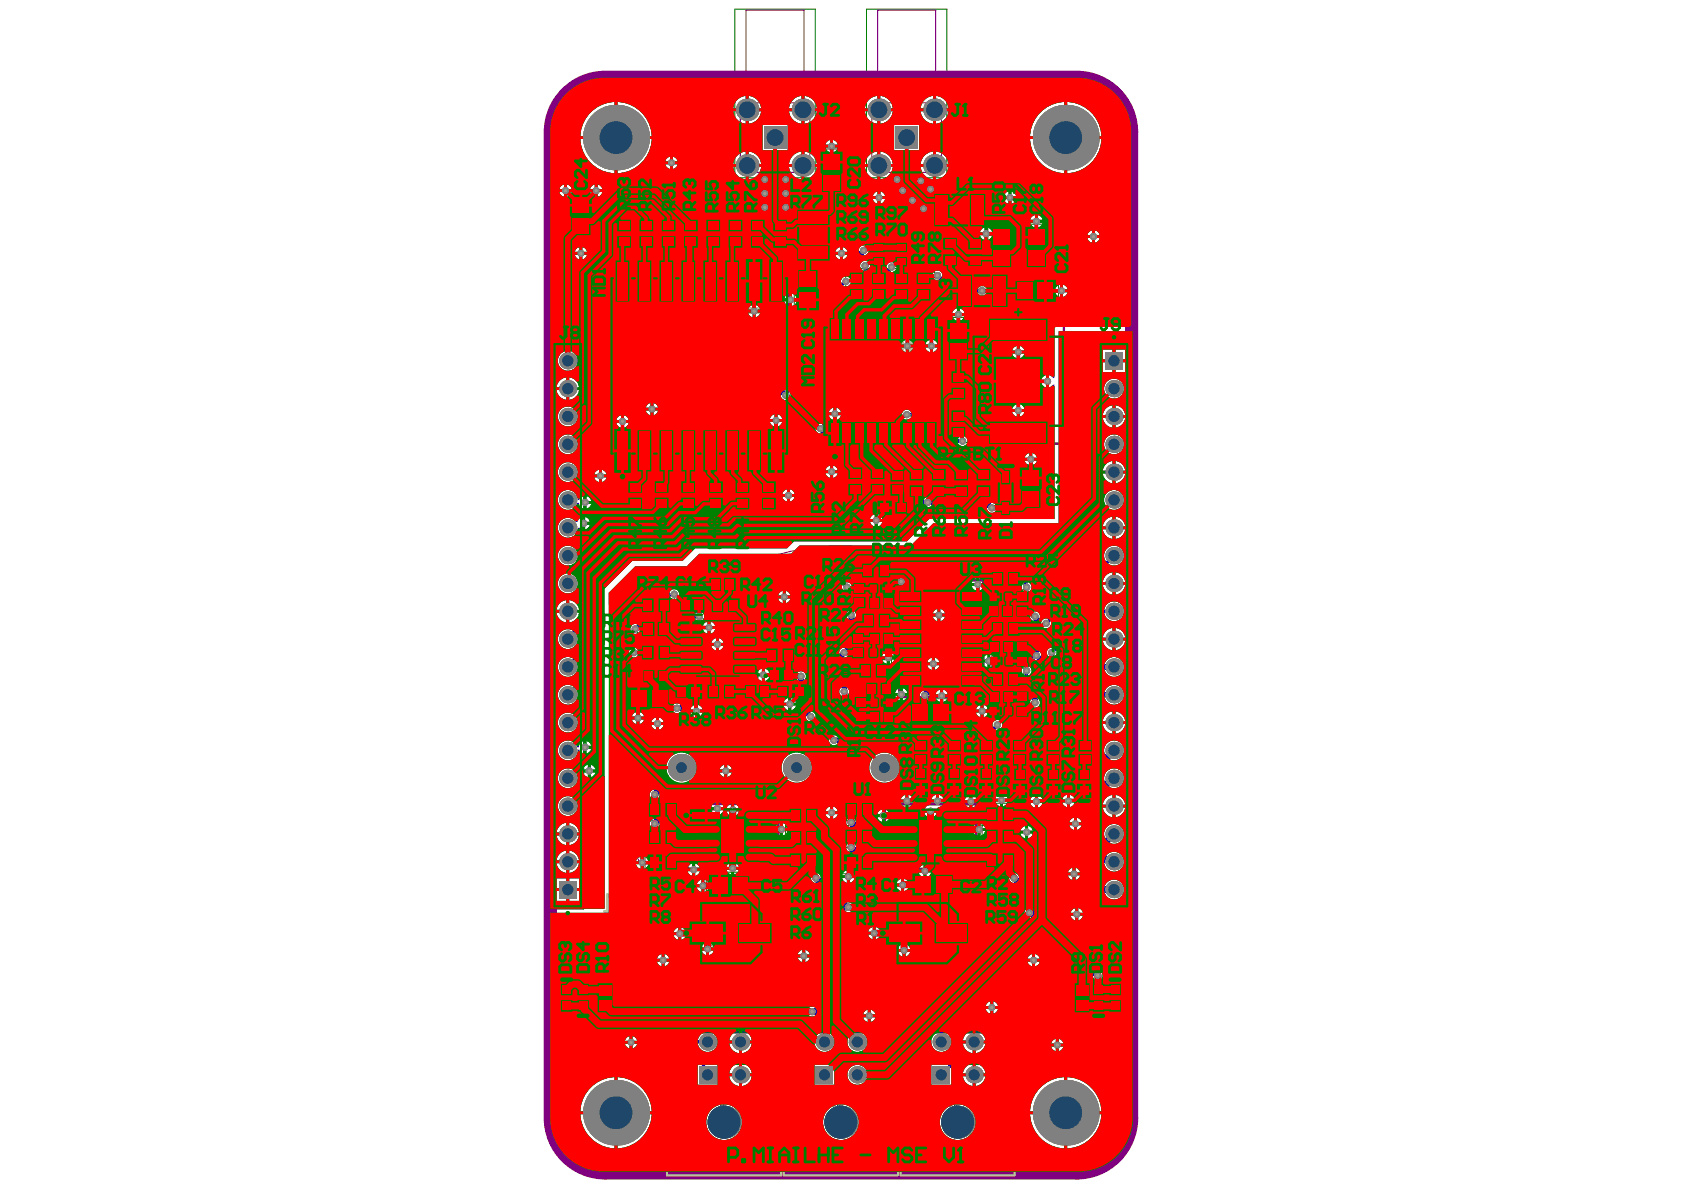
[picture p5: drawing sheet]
<svg xmlns="http://www.w3.org/2000/svg" width="297mm" height="210mm" viewBox="0 0 297 210" stroke-linecap="round" stroke-linejoin="round" font-family="sans-serif">
<path d="M126.8 197.2h1.9M127.7 196.3v1.9M147.4 197.2h1.9M148.3 196.3v1.9M168 197.2h1.9M168.9 196.3v1.9" fill="none" stroke="#000" stroke-width=".19"/>
<path d="M117.7 187.7h20.1v19.6h-20.1zM138.3 187.7h20.1v19.6h-20.1zM158.9 187.7h20.1v19.6h-20.1z" fill="none" stroke="#008000" stroke-width=".39"/>
<circle cx="148.3" cy="135.4" r="38.7" fill="none" stroke="#008000" stroke-width=".25"/>
<path d="M117.5 182.1h20.5v25.4h-20.5zM138.1 182.1h20.5v25.4h-20.5zM158.7 182.1h20.5v25.4h-20.5z" fill="none" stroke="#800080" stroke-width=".39"/>
<circle cx="148.3" cy="135.4" r="39.2" fill="none" stroke="#800080" stroke-width=".18"/>
<path d="M117.5 182.1h20.5v25.4h-20.5zM138.1 182.1h20.5v25.4h-20.5zM158.7 182.1h20.5v25.4h-20.5z" fill="none" stroke="#000" stroke-width=".39"/>
<g fill="#000">
<path d="M127 193.9h.2v.9a.18 .18 0 0 0 .1 .2 .18 .18 0 0 0 .2-.2h.2a.35 .35 0 0 1-.3 .4 .35 .35 0 0 1-.4-.4zM146.8 194a.4 .4 0 0 1 .6 .2h-.2a.22 .22 0 0 0-.2-.2 .22 .22 0 0 0-.2 .3 .22 .22 0 0 0 .3 .1v.2a.26 .26 0 0 0-.3 .2 .26 .26 0 0 0 .2 .3 .26 .26 0 0 0 .3-.3h.1a.4 .4 0 0 1-.6 .4 .4 .4 0 0 1 0-.7l-.2-.3zM147.6 193.9h.2v.9a.2 .2 0 0 0 .2 .2 .2 .2 0 0 0 .2-.2h.1a.35 .35 0 0 1-.4 .4 .35 .35 0 0 1-.3-.5zM167.3 194h.6l.1 .6h-.1a.27 .27 0 0 0-.4-.1 .27 .27 0 0 0 0 .4 .27 .27 0 0 0 .4 0l.1-.1a.42 .42 0 0 1-.5 .4 .42 .42 0 0 1-.3-.6 .42 .42 0 0 1 .6-.2v-.3h-.5zM168.2 193.9h.2v.9a.18 .18 0 0 0 .2 .2 .18 .18 0 0 0 .2-.2h.1a.35 .35 0 0 1-.3 .4 .35 .35 0 0 1-.4-.4z"/>
<path d="M126.3 194.1l.4 .6h-.4zM126.1 193.9v.8h-.1v.2h.1v.3h.2v-.3h.6v-.2l-.6-.8z"/>
</g>
<g fill="#008000">
<path d="M157.2 115h.1a.34 .34 0 0 1 .5 0 .34 .34 0 0 1-.1 .5 .34 .34 0 0 1-.5-.1h.1a.25 .25 0 0 0 .4 0 .25 .25 0 0 0 0-.3 .25 .25 0 0 0-.4 0z"/>
<path d="M156.8 114.9h.1v.6l.1-.1-.2 .3z"/>
<path d="M156.2 114.9h.1v.6l.2-.1-.3 .3z"/>
<path d="M157.2 103.7h.1a.34 .34 0 0 1 .5 0 .34 .34 0 0 1-.1 .5 .34 .34 0 0 1-.5-.1h.1a.25 .25 0 0 0 .4 .1 .25 .25 0 0 0 0-.4 .25 .25 0 0 0-.4 0z"/>
<path d="M156.8 103.6h.1v.6l.1-.1-.2 .3z"/>
<path d="M174.1 105a.33 .33 0 0 1 .3-.2 .33 .33 0 0 1 .3 .2 .28 .28 0 0 0-.4-.1 .28 .28 0 0 0-.1 .4 .28 .28 0 0 0 .4 .1v-.1a.23 .23 0 0 1-.1 .3 .23 .23 0 0 1-.3-.2z"/>
<path d="M174.1 125.1a.32 .32 0 0 1 .3-.2 .32 .32 0 0 1 .3 .3 .28 .28 0 0 0-.4-.2 .28 .28 0 0 0-.1 .4 .28 .28 0 0 0 .4 .1h.1a.36 .36 0 0 1-.5 .1 .36 .36 0 0 1-.1-.5z"/>
<path d="M174.8 125h.5l-.3 .7h-.1v-.3l.3-.4z"/>
<path d="M174.3 116.2a.36 .36 0 0 1 .5 .1 .29 .29 0 0 0-.3-.1 .29 .29 0 0 0-.2 .4 .29 .29 0 0 0 .4 .1v-.1h.1a.36 .36 0 0 1-.5 .2 .36 .36 0 0 1 0-.6z"/>
<path d="M157.4 123.8a.39 .39 0 0 1 .5 .3 .39 .39 0 0 1-.4 .4l-.2-.3h.1a.25 .25 0 0 0 .3 .1 .25 .25 0 0 0 .1-.4 .25 .25 0 0 0-.4 0h-.1z"/>
<path d="M156.9 123.7h.1v.6l.2-.1-.2 .3h-.1z"/>
<path d="M156.2 123.7h.5l-.4 .6h.4a.25 .25 0 0 1-.5 .1 .25 .25 0 0 1 .2-.4l.1-.2h-.3z"/>
<path d="M156.1 103.8v.1a.2 .2 0 0 0 0 .3 .2 .2 0 0 0 .3 0 .2 .2 0 0 0 0-.3 .16 .16 0 0 0-.1-.2 .16 .16 0 0 0-.2 .1zM156.1 103.7a.37 .37 0 0 1 .5 .2 .37 .37 0 0 1-.3 .5 .52 .52 0 0 1-.2-.7z"/>
<path d="M174.9 105.1a.15 .15 0 0 0 .3 0 .15 .15 0 0 0-.3 0zM174.8 104.9h.1a.34 .34 0 0 1 .4 .2 .34 .34 0 0 1-.2 .4l-.3-.1 .3 .1 .1-.3a.23 .23 0 0 1-.4 .1 .23 .23 0 0 1 0-.4z"/>
<path d="M175 116.3a.15 .15 0 0 0 .3 0 .15 .15 0 0 0-.3 0zM175 116.6a.15 .15 0 0 0 .3 0 .15 .15 0 0 0-.3 0zM175 116.1a.23 .23 0 0 1 .3 0 .23 .23 0 0 1 0 .4 .23 .23 0 0 1 0 .3 .23 .23 0 0 1-.4 0 .23 .23 0 0 1 .1-.4h-.1z"/>
</g>
<g fill="none" stroke="#000" stroke-width=".19">
<path d="M168.3 37.1h2M169.3 36.1v1.9M142.5 41.5h2M143.5 40.5v1.9M172.3 51.3h1.9M173.2 50.3v2M122.4 64.6h1.9M123.3 63.6v1.9M154.8 67.3h1.9M155.8 66.3v1.9M178.6 67.3h2M179.6 66.3v1.9"/>
<path d="M121.1 106.8h2M122.1 105.8v1.9M165.1 112.7h1.9M166 111.7v1.9M128.3 147.5h1.9M129.2 146.5v2M163.2 147.6h1.9M164.1 146.6v1.9M128 164.6h2M129 163.6v2M162.7 164.6h1.9M163.6 163.6v2"/>
</g>
<path d="M140.6 37h5.8v8.9h-5.8zM164.8 34.2h8.9v5.8h-8.9zM107.7 46h31.3v37.1h-31.3zM145.2 56.1h21.1v22.3h-21.1zM168.8 48.4h8.9v5.8h-8.9zM171.6 56.3h16.1v21.9h-16.1zM119.8 105.6h4.6v2.3h-4.6zM158.6 102.4h14.8v20.6h-14.8zM121.2 141.8h16.1v11.4h-16.1zM121.6 158.8h14.7v11.6h-14.7zM156.1 141.9h16.1v11.4h-16.1zM156.3 158.8h14.7v11.6h-14.7z" fill="none" stroke="#008000" stroke-width=".39"/>
<g fill="none" stroke="#008000" stroke-width=".19">
<path d="M101.5 38h1.9M102.5 37.1v1.9M135.7 24.3h2M136.7 23.3v1.9M145.7 30.4h2M146.7 29.5v1.9M159 24.3h1.9M159.9 23.3v1.9M109.2 41.2h1.7M110.1 40.4v1.7M113.1 41.2h1.8M114 40.4v1.7"/>
<path d="M117.1 41.2h1.7M117.9 40.4v1.7M121 41.2h1.7M121.9 40.4v1.7M124.9 41.2h1.8M125.8 40.4v1.7M128.9 41.2h1.7M129.7 40.4v1.7M132.8 41.2h1.7M133.7 40.4v1.7M136.7 41.2h1.8M137.6 40.4v1.7"/>
<path d="M141.5 51.1h2M142.5 50.1v1.9M150.2 50.6h1.8M151.1 49.7v1.7M154.2 50.6h1.7M154.2 44.9h1.7M155 44v1.8M155 49.7v1.7M158.1 50.6h1.7M158.1 44.9h1.7M159 44v1.8M159 49.7v1.7"/>
<path d="M162 50.6h1.8M162.9 49.7v1.7M166.7 44.4h1.7M167.6 43.6v1.7M169 59.2v1.9M171.1 44.4h1.8M172 43.6v1.7M175.7 43.7h1.9M176.7 42.7v2M181.6 51.3h1.9M181.8 43.7h2M182.6 50.3v2"/>
<path d="M182.8 42.7v2M168.1 60.1h1.9M168.2 74.9h1.7M168.2 68h1.7M169 67.1v1.7M169 74v1.7M111.2 87.4h1.7M112 86.5v1.7M115.8 87.4h1.8M116.7 86.5v1.7M120.5 87.4h1.7M121.4 86.5v1.7"/>
<path d="M125.4 87.4h1.8M126.3 86.5v1.7M130.1 87.4h1.7M131 86.5v1.7M134.8 87.4h1.7M135.6 86.5v1.7M150 84.9h1.7M150.9 84.1v1.7M153.9 84.9h1.8M154.5 99.8v1.7M154.8 84.1v1.7M157 89.6h1"/>
<path d="M157.3 85.2h1.9M157.5 89.1v1M158.2 84.3v1.8M160.8 85.2h1.7M161.7 84.3v1.7M164.7 85.2h1.8M165.6 84.3v1.7M168.7 85.2h1.7M169.5 84.3v1.7M172.6 85.2h1.7M173.5 84.3v1.7M176.4 86.9h2"/>
<path d="M177.4 85.9v2M180.9 86.2h1.9M181.8 85.2v1.9M114.8 110.9h1.8M114.8 119.3h1.8M114.9 106.8h1.7M114.9 115.1h1.7M115.7 105.9v1.7M115.7 110v1.9M115.7 114.2v1.8M115.7 118.4v1.8M126.5 103.1h1.9"/>
<path d="M127.1 106.8h1.8M127.4 102.2v1.8M128 105.9v1.7M136.7 115.6h1.8M137 119h1.7M137.6 114.7v1.8M137.8 118.2v1.7M150.4 113.9h1.9M150.7 105h1.8M151.4 113v1.8M151.6 104.1v1.9M153.2 118.3h1.7"/>
<path d="M153.7 100.6h1.7M153.7 109.5h1.7M154.1 117.4v1.8M154.6 108.6v1.7M154.6 112.7h1.8M154.6 106.3h1.9M155.5 111.7v1.9M155.5 105.4v1.8M175.5 107.7h1.8M175.7 114.1h1.9M176.4 106.8v1.9M176.5 119.8h1.8"/>
<path d="M176.5 102.1h1.8M176.5 110.9h1.8M176.7 113.2v1.8M177.4 101.2v1.8M177.4 110.1v1.7M177.4 118.9v1.7M179.4 106.5h1.9M179.4 115.4h1.9M180.3 105.6v1.8M180.3 114.4v1.9M113.5 123.2h2M114.5 122.2v2"/>
<path d="M120.5 122h1.8M121.4 121.1v1.8M126.4 122h1.7M127.3 121.1v1.8M132.7 122h1.9M133.7 121.1v1.8M139.1 122h.9M139.6 121.5v1M150.9 125.2h1.9M151.8 124.3v1.8M154.1 121.5h1.9M154.6 126.4h1.9"/>
<path d="M155 120.6v1.8M155.5 125.5v1.8M161.5 132.8h1.8M161.9 137.9h1M162.4 131.9v1.8M162.4 137.5v.9M163.2 125.7h1.9M164.1 124.7v1.9M167.4 132.8h1.8M167.8 137.9h1M168.3 131.9v1.8M168.3 137.5v.9"/>
<path d="M173 132.8h1.9M173.5 137.9h.9M174 131.9v1.8M174 137.5v.9M175.7 123h1.9M176.7 122v1.9M178.9 132.8h1.9M179.4 124.2h1.9M179.4 138.1h1M179.9 131.9v1.8M179.9 137.6v.9M180.3 123.3v1.8"/>
<path d="M184.8 132.8h1.9M185.3 138.1h1M185.8 131.9v1.8M185.8 137.6v.9M190.5 132.8h1.8M190.7 138.1h1M191.2 137.6v.9M191.4 131.9v1.8M116.1 142.8h1.7M116.1 152.2h1.7M116.1 147.7h1.7M116.9 142v1.7"/>
<path d="M117 146.8v1.7M117 151.3v1.7M127.8 156.2h1.9M128.7 155.3v1.9M140.9 143.9h1.7M140.9 151.7h1.7M140.9 147.8h1.7M141.7 143v1.7M141.8 146.9v1.8M141.8 150.9v1.7M150.7 152.2h1.7M150.7 142.8h1.8"/>
<path d="M150.7 147.6h1.8M151.6 151.3v1.7M151.6 142v1.7M151.6 146.7v1.7M163.7 156h1.9M164.6 155v2M175.5 147.6h1.8M175.5 143.6h1.8M175.5 151.7h1.8M176.4 142.8v1.7M176.4 146.7v1.7M176.4 150.9v1.7"/>
<path d="M99.5 176h.9M100 175.5v1M102.4 176h.9M102.9 175.5v1M105.8 176h1.9M106.7 175v2M189.9 176h2M190.9 175v2M193.3 176h1M193.8 175.5v1M196.2 176h1M196.7 175.5v1"/>
</g>
<g fill="none" stroke="#008000" stroke-width=".18">
<path d="M129.6 1.6h14.2v29.8h-14.2zM152.8 1.6h14.2v29.8h-14.2zM100 33.9h4.9v8.3h-4.9zM108.1 38h3.9v6.4h-3.9zM112.1 38h3.8v6.4h-3.8zM116 38h3.9v6.4h-3.9zM119.9 38h3.9v6.4h-3.9zM123.9 38h3.8v6.4h-3.8zM127.8 38h3.9v6.4h-3.9zM131.7 38h3.9v6.4h-3.9zM135.7 38h3.8v6.4h-3.8zM144.3 26.3h4.8v8.3h-4.8z"/>
<path d="M174.2 39.5h4.9v8.3h-4.9zM180.4 39.5h4.8v8.3h-4.8zM140.1 46.9h4.8v8.3h-4.8zM149.2 47.4h3.8v6.3h-3.8zM153.1 47.4h3.9v6.3h-3.9zM154 42.9h2.1v4h-2.1zM157 47.4h3.9v6.3h-3.9zM157.9 42.9h2.1v4h-2.1zM161 47.4h3.8v6.3h-3.8zM165.6 41.2h3.9v6.4h-3.9zM166.6 56h4.9v8.3h-4.9zM170.1 41.2h3.8v6.4h-3.8z"/>
<path d="M178.4 48.9h8.3v4.8h-8.3zM97.3 60.2h5.7v100.1h-5.7zM167.1 64.8h3.9v6.4h-3.9zM167.1 71.7h3.9v6.3h-3.9zM193.7 60.2h5.6v100.1h-5.6zM110.1 84.2h3.9v6.3h-3.9zM114.8 84.2h3.8v6.3h-3.8zM119.4 84.2h3.9v6.3h-3.9zM124.4 84.2h3.8v6.4h-3.8zM129 84.2h3.9v6.4h-3.9zM133.7 84.2h3.9v6.4h-3.9zM148.9 81.7h3.9v6.4h-3.9z"/>
<path d="M151.4 98.7h6.3v3.9h-6.3zM152.9 81.7h3.8v6.4h-3.8zM155.1 88.6h4.8v2h-4.8zM156.8 82.7h2.9v5h-2.9zM159.7 82h3.9v6.4h-3.9zM163.7 82h3.8v6.4h-3.8zM167.6 82h3.9v6.4h-3.9zM171.5 82h3.9v6.4h-3.9zM176 83h2.8v7.8h-2.8zM179.4 82h4.8v8.3h-4.8zM112.4 108.9h6.6v4.1h-6.6zM112.5 104.8h6.4v3.9h-6.4z"/>
<path d="M112.5 113.2h6.4v3.8h-6.4zM113.5 118.1h4.5v2.3h-4.5zM119.5 109.2h14.2v10.4h-14.2zM124.8 104.8h6.4v3.9h-6.4zM124.8 101.6h5.3v2.9h-5.3zM134.4 113.7h6.4v3.8h-6.4zM135.7 118h4.3v2.1h-4.3zM150.2 111.7h2.3v4.4h-2.3zM150.4 102.8h2.4v4.5h-2.4zM150.9 116.4h6.3v3.8h-6.3zM151.4 107.5h6.4v3.9h-6.4zM153.1 102.7h4.6v2.3h-4.6z"/>
<path d="M153.1 114h4.6v2.3h-4.6zM153.3 111.5h4.4v2.3h-4.4zM153.3 105.1h4.5v2.3h-4.5zM154.5 115.1h1.8M154.5 103.8h1.8M155.4 102.9v1.8M155.4 114.2v1.8M174.2 106.6h4.4v2.3h-4.4zM174.2 117.8h6.4v3.9h-6.4zM174.2 100.2h6.4v3.8h-6.4zM174.2 109h6.4v3.9h-6.4zM174.2 104.1h4.7v2.4h-4.7z"/>
<path d="M174.3 115.4h4.7v2.3h-4.7zM174.4 113h4.5v2.3h-4.5zM175.6 105.3h1.9M175.7 116.6h1.9M176.5 104.4v1.8M176.7 115.7v1.8M179.2 104.3h2.3v4.4h-2.3zM179.2 113.1h2.3v4.5h-2.3zM110.3 120.8h8.4v4.8h-8.4zM119.2 120.8h4.4v2.3h-4.4zM124.1 120.1h6.4v3.8h-6.4zM131.1 120.5h5.1v2.9h-5.1z"/>
<path d="M137.1 121h4.9v2h-4.9zM150.7 123h2.3v4.4h-2.3zM152.8 120.3h4.5v2.4h-4.5zM153.2 122.8h4.7v2.3h-4.7zM153.3 125.2h4.5v2.4h-4.5zM154.6 123.9h1.9M155.5 123v1.9M160 123.3h8.3v4.8h-8.3zM161 130.3h2.9v5h-2.9zM161.4 135.5h2v4.9h-2zM166.9 130.3h2.9v5h-2.9zM167.3 135.5h2v4.9h-2z"/>
<path d="M172.5 130.3h2.9v5h-2.9zM173 135.5h1.9v4.9h-1.9zM174.2 124.3h4.7v2.3h-4.7zM174.4 121.8h4.5v2.3h-4.5zM175.6 125.4h1.9M176.5 124.5v1.8M178.4 130.3h2.9v5h-2.9zM179 135.6h1.9v4.9h-1.9zM179.2 122h2.3v4.4h-2.3zM184.3 130.3h2.9v5h-2.9zM184.9 135.6h1.9v4.9h-1.9zM190 130.3h2.9v5h-2.9z"/>
<path d="M190.3 135.6h1.9v4.9h-1.9zM113.7 140.9h6.4v3.9h-6.4zM113.8 150.2h6.3v3.9h-6.3zM113.8 145.7h6.3v3.9h-6.3zM124.6 153.8h8.3v4.9h-8.3zM138.6 141.9h6.3v3.9h-6.3zM138.6 145.9h6.4v3.8h-6.4zM138.6 149.8h6.4v3.9h-6.4zM148.4 150.2h6.4v3.9h-6.4zM148.4 140.9h6.4v3.9h-6.4zM148.4 145.6h6.4v3.9h-6.4zM160.5 153.6h8.3v4.8h-8.3z"/>
<path d="M173.2 145.6h6.4v3.9h-6.4zM173.2 141.7h6.4v3.9h-6.4zM173.2 149.8h6.4v3.9h-6.4zM99 173.6h1.9v4.8h-1.9zM101.9 173.6h1.9v4.8h-1.9zM104.7 172.7h4.1v6.6h-4.1zM188.9 172.7h4v6.6h-4zM192.8 173.6h2v4.8h-2zM195.7 173.6h2v4.8h-2z"/>
</g>
<g fill="none" stroke="#800080" stroke-width=".39">
<path d="M140.6 37h5.8v8.9h-5.8zM140.8 38.1h5.4v6.8h-5.4zM164.8 34.2h8.9v5.8h-8.9zM165.9 34.4h6.8v5.4h-6.8zM107.7 46h31.3v37.1h-31.3zM107.9 49.1h30.9v30.9h-30.9zM145.2 56.1h21.1v22.3h-21.1zM145.4 57.8h20.7v18.9h-20.7zM168.8 48.4h8.9v5.8h-8.9zM169.8 48.6h6.8v5.4h-6.8zM171.6 56.3h16.1v21.9h-16.1zM171.7 59.4h15.8v15.7h-15.8z"/>
<path d="M119.8 105.6h4.6v2.3h-4.6zM120.4 105.9h3.4v1.8h-3.4zM158.6 102.4h14.8v20.6h-14.8zM162.2 104.2h7.7v16.9h-7.7zM121.2 141.8h16.1v11.4h-16.1zM121.6 158.8h14.7v11.6h-14.7zM123.7 159.3h10.6v10.6h-10.6zM125.5 142.8h7.5v9.4h-7.5zM156.1 141.9h16.1v11.4h-16.1zM156.3 158.8h14.7v11.6h-14.7zM158.3 159.3h10.7v10.6h-10.7zM160.4 142.8h7.5v9.5h-7.5z"/>
<circle cx="196.5" cy="59.5" r=".19"/>
<circle cx="135" cy="119.2" r=".19"/>
<circle cx="100.1" cy="161.1" r=".19"/>
</g>
<g fill="none" stroke="#800080" stroke-width=".19">
<path d="M130.6 18.1h12.3v12.3h-12.3zM141.8 1.8v16.3M141.8 1.8h-10.2v16.3M153.8 18.1h12.3v12.3h-12.3zM154.8 18.1v-16.3h10.3l-.1 16.3M166.1 18.1h.1M101.2 36h2.6v4.1h-2.6zM109.2 39.6h1.7v3.3h-1.7zM113.1 39.6h1.8v3.3h-1.8zM117.1 39.6h1.7v3.3h-1.7zM121 39.6h1.7v3.3h-1.7zM124.9 39.6h1.8v3.3h-1.8z"/>
<path d="M128.9 39.6h1.7v3.3h-1.7zM130.6 30.4h.1M132.8 39.6h1.7v3.3h-1.7zM136.7 39.6h1.8v3.3h-1.8zM145.4 28.4h2.6v4.1h-2.6zM141.2 49h2.6v4.1h-2.6zM150.2 48.9h1.8v3.3h-1.8zM154.2 48.9h1.7v3.3h-1.7zM154.2 43.3h1.7v3.3h-1.7zM158.1 48.9h1.7v3.3h-1.7zM158.1 43.3h1.7v3.3h-1.7zM162 48.9h1.8v3.3h-1.8z"/>
<path d="M166.7 42.8h1.7v3.3h-1.7zM167.7 58.1h2.7v4.1h-2.7zM171.1 42.8h1.8v3.3h-1.8zM175.4 41.7h2.6v4h-2.6zM180.5 50h4.1v2.6h-4.1zM181.5 41.7h2.6v4h-2.6zM97.8 60.7h4.7v99.2h-4.7zM168.2 66.3h1.7v3.3h-1.7zM168.2 73.2h1.7v3.3h-1.7zM194.2 60.7h4.6v99.2h-4.6zM111.2 85.7h1.7v3.3h-1.7zM115.8 85.7h1.8v3.3h-1.8z"/>
<path d="M120.5 85.7h1.7v3.3h-1.7zM125.4 85.7h1.8v3.3h-1.8zM130.1 85.7h1.7v3.3h-1.7zM134.8 85.7h1.7v3.3h-1.7zM150 83.3h1.7v3.3h-1.7zM152.9 99.8h3.3v1.7h-3.3zM153.9 83.3h1.8v3.3h-1.8zM155.9 88.8h3.1v1.6h-3.1zM157.3 83.6h1.9v3.2h-1.9zM160.8 83.5h1.7v3.3h-1.7zM164.7 83.5h1.8v3.3h-1.8zM168.7 83.5h1.7v3.3h-1.7z"/>
<path d="M172.6 83.5h1.7v3.3h-1.7zM176.2 85.2h2.4v3.3h-2.4zM180.5 84.1h2.6v4.1h-2.6zM114 110h3.4v1.9h-3.4zM114 118.4h3.4v1.8h-3.4zM114.1 105.9h3.3v1.7h-3.3zM114.1 114.2h3.3v1.8h-3.3zM125.8 102.2h3.3v1.8h-3.3zM126.4 105.9h3.3v1.7h-3.3zM136 114.7h3.2v1.8h-3.2zM136.2 118.2h3.3v1.7h-3.3zM150.4 112.2h1.9v3.4h-1.9z"/>
<path d="M150.7 103.4h1.8v3.3h-1.8zM152.4 117.4h3.3v1.8h-3.3zM152.9 108.6h3.3v1.7h-3.3zM153.7 114.2h3.4v1.8h-3.4zM153.7 102.9h3.4v1.8h-3.4zM153.8 111.7h3.4v1.9h-3.4zM153.8 105.4h3.4v1.8h-3.4zM174.7 106.8h3.4v1.9h-3.4zM174.8 104.4h3.4v1.8h-3.4zM175 113.2h3.4v1.8h-3.4zM175 115.7h3.4v1.8h-3.4zM175.8 118.9h3.2v1.7h-3.2z"/>
<path d="M175.8 101.2h3.2v1.8h-3.2zM175.8 110.1h3.2v1.7h-3.2zM179.4 104.8h1.9v3.4h-1.9zM179.4 113.7h1.9v3.4h-1.9zM112.5 121.9h4v2.6h-4zM119.7 121.1h3.4v1.8h-3.4zM125.6 121.1h3.3v1.8h-3.3zM132.1 121.1h3.2v1.8h-3.2zM138 121.2h3.1v1.6h-3.1zM150.9 123.5h1.9v3.4h-1.9zM153.3 120.6h3.4v1.8h-3.4zM153.8 123h3.4v1.9h-3.4z"/>
<path d="M153.8 125.5h3.4v1.8h-3.4zM161.5 131.2h1.8v3.2h-1.8zM161.6 136.4h1.6v3.1h-1.6zM162.1 124.4h4.1v2.6h-4.1zM167.4 131.2h1.8v3.2h-1.8zM167.5 136.4h1.6v3.1h-1.6zM173 131.2h1.9v3.2h-1.9zM173.2 136.4h1.5v3.1h-1.5zM174.8 124.5h3.4v1.8h-3.4zM175 122h3.4v1.9h-3.4zM178.9 131.2h1.9v3.2h-1.9zM179.1 136.5h1.6v3.1h-1.6z"/>
<path d="M179.4 122.5h1.9v3.4h-1.9zM184.8 131.2h1.9v3.2h-1.9zM185 136.5h1.6v3.1h-1.6zM190.4 136.5h1.6v3.1h-1.6zM190.5 131.2h1.8v3.2h-1.8zM115.3 142h3.3v1.7h-3.3zM115.3 151.3h3.3v1.7h-3.3zM115.3 146.8h3.3v1.7h-3.3zM126.7 154.9h4.1v2.7h-4.1zM140.1 143h3.3v1.7h-3.3zM140.1 150.9h3.3v1.7h-3.3zM140.1 146.9h3.3v1.8h-3.3z"/>
<path d="M149.9 151.3h3.3v1.7h-3.3zM150 142h3.2v1.7h-3.2zM150 146.7h3.2v1.7h-3.2zM162.6 154.7h4.1v2.6h-4.1zM174.8 146.7h3.3v1.7h-3.3zM174.8 142.8h3.3v1.7h-3.3zM174.8 150.9h3.3v1.7h-3.3zM99.2 174.4h1.5v3.1h-1.5zM102.1 174.4h1.5v3.1h-1.5zM105.8 174.2h1.9v3.5h-1.9zM189.9 174.2h2v3.5h-2zM193 174.4h1.6v3.1h-1.6z"/>
<path d="M195.9 174.4h1.6v3.1h-1.6z"/>
</g>
<path d="M122.8 109.6h7.6v9.5h-7.6z" fill="none" stroke="#800080" stroke-width=".25"/>
<g fill="#800080">
<path d="M129.2 146.6h.2v.8a.33 .33 0 0 0 .3 .4 .33 .33 0 0 0 .3-.4v-.8h.2v.8a.47 .47 0 0 1-.5 .5 .47 .47 0 0 1-.5-.5z"/>
<path d="M130.5 146.8a.4 .4 0 0 1 .7 .1 .4 .4 0 0 1-.3 .6l-.3 .3h.6v.1h-.8l.4-.5a.31 .31 0 0 0 .2-.3 .31 .31 0 0 0-.2-.3l-.4 .2z"/>
<path d="M165.1 112.9l.3-.2a.49 .49 0 0 1 .6 .5v.7h-.1v-.7a.33 .33 0 0 0-.4-.3 .33 .33 0 0 0-.3 .3v.7h-.1z"/>
<path d="M164.1 112.9l.1-.1a.38 .38 0 0 1 .4-.1 .38 .38 0 0 1 .2 .4h-.1a.25 .25 0 0 0-.3-.3 .25 .25 0 0 0-.2 .3 .25 .25 0 0 0 .3 .2v.1a.21 .21 0 0 0-.2 .2 .21 .21 0 0 0 .2 .3 .21 .21 0 0 0 .2-.3h.1a.34 .34 0 0 1-.5 .4 .34 .34 0 0 1 0-.6l-.3-.2z"/>
<path d="M154.5 66.1h1.3v.2h-1.1l1.1 .3v.2l-1.1 .3h1.1v.2h-1.3v-.3l1.1-.3-1.1-.4z"/>
<path d="M154.5 64a.6 .6 0 0 1 1 .4l.1 .1v-.6h.2v.7h-.3l-.3-.3a.3 .3 0 0 0-.3-.3 .3 .3 0 0 0-.3 .4l.3 .1v.1a.42 .42 0 0 1-.4-.6z"/>
<path d="M122.5 63.4h1.2v.2h-1l1 .3v.2l-1.1 .3h1.1v.2h-1.2v-.3l1-.3-1-.4z"/>
<path d="M122.5 61.4h1.2v.1h-1l.2 .3-.1 .1z"/>
<path d="M179.2 68.8h1.1v-.5h.1v1h-.1v-.4h-1.1z"/>
<path d="M179.2 69.9h1l-.2-.3h.2l.2 .4h-1.2z"/>
<path d="M164.1 146.7h.2v.7a.33 .33 0 0 0 .3 .4 .33 .33 0 0 0 .3-.4v-.7h.2v.7a.47 .47 0 0 1-.5 .6 .47 .47 0 0 1-.5-.6z"/>
<path d="M165.4 147l.5-.3v1.2h-.2v-.9l-.2 .1z"/>
<path d="M163.7 163.5h.1a.52 .52 0 0 1 .9 .2l-.2 .1a.41 .41 0 0 0-.5-.3 .41 .41 0 0 0-.2 .6v.1a.37 .37 0 0 0 .4 .3 .37 .37 0 0 0 .3-.3l.2 .1a.6 .6 0 0 1-.8 .2 .6 .6 0 0 1-.2-.8z"/>
<path d="M165 163.7l.4-.3v1.2h-.1v-1l-.3 .2z"/>
<path d="M129.1 163.5h.1a.52 .52 0 0 1 .8 .2l-.1 .1a.41 .41 0 0 0-.6-.3 .41 .41 0 0 0-.2 .6v.1a.37 .37 0 0 0 .4 .3 .37 .37 0 0 0 .4-.3l.2 .1a.6 .6 0 0 1-.9 .2 .6 .6 0 0 1-.2-.8z"/>
<path d="M172.4 51.3h.8v1.3h-.2v-1.1h-.6z"/>
<path d="M171.6 51.4l.3-.1 .3 .1 .1 .3h-.2a.24 .24 0 0 0-.2-.2 .24 .24 0 0 0-.2 .3 .24 .24 0 0 0 .3 .1v.2a.21 .21 0 0 0-.3 .2 .21 .21 0 0 0 .3 .2 .21 .21 0 0 0 .1-.3l.2 .1a.36 .36 0 0 1-.5 .3 .36 .36 0 0 1-.1-.6 .35 .35 0 0 1-.1-.6z"/>
<path d="M168.5 37.1h.8v1.2h-.2v-1.1h-.6z"/>
<path d="M167.8 37.1h.1v.9l.4-.2v.2l-.4 .3h-.1z"/>
<path d="M142.2 41.3h1.1v-.6h.2v.8h-1.3z"/>
<path d="M142.3 40l.1-.1a.99 .99 0 0 1 .9 .5v-.6h.2v.8h-.2l-.3-.3a.3 .3 0 0 0-.4-.3 .3 .3 0 0 0-.2 .3l.2 .1v.2a.45 .45 0 0 1-.3-.6z"/>
<path d="M154.7 65.1l-.1 .6h1v-.3a.54 .54 0 0 0-.9-.3zM154.6 65l.4-.2a.6 .6 0 0 1 .8 .6v.4h-1.3z"/>
<path d="M122.7 62.4l-.1 .6h.9v-.3a.51 .51 0 0 0-.3-.5 .51 .51 0 0 0-.5 .2zM122.5 62.3l.4-.2h.4a.44 .44 0 0 1 .4 .6v.4h-1.2z"/>
<path d="M180 67.4v.5l.2 .1 .1-.6zM179.4 67.4v.4a.23 .23 0 0 0 .2 .2 .23 .23 0 0 0 .2-.3v-.3zM179.2 67.3h1.2v.4a.32 .32 0 0 1-.1 .4 .32 .32 0 0 1-.4-.1l-.3 .2a.37 .37 0 0 1-.4-.5z"/>
<path d="M130.7 163.6l-.4 .6h.4zM130.7 163.4h.2v.8h.1v.1h-.1v.3h-.2v-.3h-.5z"/>
</g>
<path d="M99.5 16.9a9.7 9.7 0 0 1 7.2-3.3h83.2a9.7 9.7 0 0 1 9.7 9.7v173.9a9.7 9.7 0 0 1-9.7 9.7h-83.2a9.7 9.7 0 0 1-9.6-9.7v-173.9a9.6 9.6 0 0 1 2.4-6.4z" fill="none" stroke="#800080" stroke-width="2.3"/>
<path d="M99.5 16.9a9.7 9.7 0 0 1 7.2-3.3h83.2a9.7 9.7 0 0 1 9.7 9.7v173.9a9.7 9.7 0 0 1-9.7 9.7h-83.2a9.7 9.7 0 0 1-9.6-9.7v-173.9a9.6 9.6 0 0 1 2.4-6.4z" fill="none" stroke="#800080" stroke-width=".18"/>
<g fill="#c0c073">
<path d="M155.5 50.8l.4-.3 .7 .1 2.6 1.5 1.8-1.5 2.1-1.2 2.3-.6 2.3-.2 2.3 .4 1.9 .6 1.6 1 1.7 1.5 2.9-1.6h.4l.5 .2 .5 1-4.5 2.6a.62 .62 0 0 1-.9 0l-6-3-.9-.2-1.2 .3-5.9 3a.36 .36 0 0 1-.6 0l-4.5-2.6v-.1z"/>
<path d="M131.1 54.8l.6-.5 .6-.1h5.5l.9 .3 .5 .6 .2 .7-.1 1.5-.5 .7-1 .4h-5.5l-.2 .1-.2 .4v.8l.1 .4 .4 .2h5.3l.3-.1 .3-.5h1.1l-.1 .6-.3 .5-.5 .5-.6 .2h-5.7l-.9-.4-.6-1v-1.3l.2-.7 .7-.6 .6-.3h5.6l.2-.1 .2-.3v-1l-.3-.4-5.5-.1a.62 .62 0 0 0-.6 .6h-1.1l.1-.6z"/>
<path d="M134.7 64.4l.8-.4h2.5l.6 .2 .4 .8v2.2l-.4 .5-.5 .2h-3l-.5-.6-.2-.6h.5l.2 .5 .4 .3h2.2l.6-.2 .3-.4v-1.8l-.2-.4-.5-.2h-2.2l-.5 .2-.3 .5h-.3a.29 .29 0 0 1-.1-.5z"/>
<path d="M120.8 54.2h8.1v7.3h-8.1v-1.2h6.9v-1.9h-6.1v-1.1l6.1-.1v-1.8l-6.9-.1z"/>
<path d="M128.9 64l.5 .1v1.6h3.5h.1v-1.6l.4-.1 .1 3.9h-.5l-.1-1.7h-3.4l-.1 .1v1.6h-.5z"/>
<path d="M154.5 52.5l4.9 2.7 .1 8.7 .2 .6 .4 .4 6.7 3.3v5.7l-1.1-.1-.5-.4-.1-3-2.4-.8-2.1-1.3-1.6-1.5-1.5-2.1-.8-2.2-.4-2.1 .1-2.1 .4-2.1a.42 .42 0 0 0-.3-.7l-2.4-1.4-.1-.7z"/>
<path d="M125.6 64.1h1.3v.4l-.8 .1-.1 3.3h-.5z"/>
<path d="M141.2 54.2h.9l3.8 5.2a.34 .34 0 0 0 .4 .4l4.1-5.6h.9v7.2l-1.1 .1h-.1v-4.9l-3.5 4.8-.6 .1-3.6-4.9v4.9h-1.2z"/>
<path d="M175.1 55.2l4.5-2.6a.28 .28 0 0 1 .4-.1 .28 .28 0 0 1 .2 .3l.3 .7-.2 .6-2.4 1.5a.37 .37 0 0 0-.4 .2 .37 .37 0 0 0 .2 .4l.4 2.2 .1 2.2-.4 1.9-1 2.5-1.3 1.9-1.9 1.7-2.1 1.1-2.1 .7-.1 2.9-.6 .5-1 .1v-5.7l6.4-3.2 .5-.4 .3-.5 .2-.6z"/>
<path d="M124.4 67.4h.4v.5h-.4z"/>
<path d="M145.7 64.1h.4l2.1 2.9a.23 .23 0 0 0 .2 .2 .23 .23 0 0 0 .2-.3l2.1-2.8 .4-.1v3.9h-.4l-.1-2.8-2 2.8h-.3l-2.1-2.8v2.8h-.5z"/>
<path d="M122.8 64l1.3 .1v.4l-.9 .1v3.3h-.4z"/>
<path d="M160.2 55.3l.1 8.5 .6 .6 6 3a.6 .6 0 0 0 .8-.1l5.9-2.9 .5-.5 .1-.3v-8.3l-6.8-3.4-.9 .2zM161.7 59.6a5.6 5.6 0 0 1 11.1 0 5.6 5.6 0 0 1-11.1 0z"/>
<path d="M142.2 64.1l-2.6 3.8h.5l.7-.8h3.1l.6 .8h.5l-2.5-3.8zM142.3 64.7l1.2 1.9h-2.4z"/>
</g>
<path d="M122.6 187.7h-4.9v19.6h20.1v-19.6h-4.9M127.1 187.7h1.3M143.2 187.7h-4.9v19.6h20.1v-19.6h-4.9M147.7 187.7h1.3M163.8 187.7h-4.9v19.6h20.1v-19.6h-4.9M168.3 187.7h1.3" fill="none" stroke="#c0c073" stroke-width=".39"/>
<path d="M115 134.8l.5-.4h.8l.4 .4v1.7l-.4 .4h-.8l-.5-.4v-.9h.9M135.4 133.9h1.7v2.5M136.3 135.2h.8M150.4 136.9v-2.5l.8 .8 .9-.8v2.5M107.1 157.8v3M108.6 158.3l.5-.5h1l.5 .5v.5l-.5 .5h-1l-.5 .5v.5l.5 .5h1l.5-.5M113.5 157.8v3h-2M106.6 160.8h1" fill="none" stroke="#c0c073" stroke-width=".49"/>
<circle cx="107.1" cy="157.8" r=".25" fill="#c0c073"/>
<path d="M107.1 157.8l.5 .5M119.4 179.5h.7M119.7 179.5v1.7l.4 .3h.3l.3-.3M139.9 179.8l-.3-.3h-.6l-.4 .3v.4M140.6 179.5h.6M140.9 179.5v1.7l.3 .3h.4l.3-.3M158.9 179.5h1.3v1l-.7-.3h-.3l-.3 .3v.7l.3 .3h.7l.3-.3M160.9 179.5h.6M161.2 179.5v1.7l.3 .3h.3l.4-.3M117.4 180.5h1.4l-1-1v2" fill="none" stroke="#c0c073" stroke-width=".49"/>
<circle cx="138.6" cy="180.2" r=".25" fill="#c0c073"/>
<path d="M138.6 180.2l.4 .3M139 180.5h.3M139 180.5l-.4 .3v.4l.4 .3h.6l.3-.3" fill="none" stroke="#c0c073" stroke-width=".49"/>
<circle cx="148.3" cy="135.4" r="38.7" fill="none" stroke="#c0c073" stroke-width=".25"/>
<g fill="none" stroke="#c0c073" stroke-width=".48">
<circle cx="117" cy="189.5" r=".24"/>
<circle cx="137.6" cy="189.5" r=".24"/>
<circle cx="158.2" cy="189.5" r=".24"/>
</g>
<g fill="#00f">
<path d="M107.4 104.6l4.6-4.7h2.1l.2 .4-6.5 6.5-.4-.2z"/>
<path d="M141.5 118h5.5l2.1-2 .3-.1 .6-.8h3.2l.1 .4-4.9 4.9-.1 .3-.1 .7a.88 .88 0 0 0 .6 1.5 .88 .88 0 0 0 .9-1.3v-.3l5.5-5.5 .4 .2a1.08 1.08 0 0 0 .8 1.1v-1.1h.3v-.2h1.1l-.1-.3 .2-.4h11l.2 .4-6.4 6.4a.89 .89 0 0 0-.1 1.5 .89 .89 0 0 0 1.4-.7l.9-.9 .2 .3-.1 .4h.9v-.9l-.4 .2-.3-.3 6.1-6.1h2.2l.2 .4-.4 .6h2.2l-.3-.6 .1-.4h1.9l.8 .7 .5 .3h3.8l.3 .1 1.2 1.1-1.7 1.7-.4-.1v-.2a.88 .88 0 0 0 0-1.3 .88 .88 0 0 0-1.2 0 .88 .88 0 0 0 0 1.3v.6l-5.8 5.7-.4-.1-.1-.4-.7-.5v1.1h-.3v.3h-1.1l.5 .7 .4 .1 .1 .4-.4 .4h-28.8l-.2-.4a.88 .88 0 0 0-.5-1.4l-1.2-1.1v-4.6a.88 .88 0 0 0-.5-1.4zM164.9 116v.8h.8l-.1-.4zM163.7 116.4l-.2 .4h.9v-.8zM156.9 116.3v.8l.4-.1 .5-.7zM174.7 116.8v.9l.7-.5 .1-.4zM173.3 116.8l.5 .7 .4 .2v-.9zM164.9 117.3v.9l.4-.2 .4-.7zM163.5 117.3l.5 .7 .4 .2v-.9zM159.2 121.4v.8h.9l-.2-.4zM158 121.8l-.1 .4h.8v-.8zM166.3 121.6v.9h.9l-.2-.4zM159.2 122.7v.9l.4-.2 .5-.7zM157.9 122.7l.1 .4 .7 .5v-.9zM166.3 123v.8l.7-.4 .2-.4zM165 123l.5 .7 .4 .1v-.8zM172.3 124.8l-.2 .4h.9v-.9z"/>
<path d="M109.9 107.7l5.5-5.5h31.8l1.3 1.3v.3a.89 .89 0 0 0 1 .7 .89 .89 0 0 0 .8-1 .89 .89 0 0 0-1-.8l-1.2-1.2 .2-.4h30.3l1.6 1.6 .1 .4-.1 .3a.91 .91 0 0 0 1.3 .9 .91 .91 0 0 0 0-1.6l-.1-.4-2.2-2.1-.4-.2h-57.2l-.2-.4 1.9-1.9h16.3l1.4-1.5h19.7l3.9-3.9h22.1v-33.9h13.1v139.3a9.5 9.5 0 0 1-9.6 8.9h-84.4a9.4 9.4 0 0 1-8.7-9.4v-36.2h10.3l.2 .3v10.5l15.6 15.6-.1 .4v3.5h3.5v-3.5h-2l-.1-.7-15.6-15.6 .4-.1 12.9 12.8 .4 .1h.5a1.77 1.77 0 0 0 2.8 .9 1.77 1.77 0 0 0 0-2.8 1.77 1.77 0 0 0-2.7 .8h-.4l-6.4-6.3 .2-.4h43.6l5.2 5.2-.1 .4a1.77 1.77 0 0 0-.6 2.9 1.77 1.77 0 0 0 2.9-.4l.4 .1v2.1l-1 1h-2.7v3.5h3.5v-2.7l1.1-1.2 .2-.3v-5.2l-.2-.4-7.5-7.5h-43.7l-5.5-5.5v-15.3l.4-.1 .4 .2v-2.2l-.4 .2-.4-.2v-13.3l8.3-8.3h25.9l.1 .4a.88 .88 0 0 0-.1 1.2 .88 .88 0 0 0 1.2 .2h33.2l.5-.2 7.9-7.8h5.7l.2 .3a1.77 1.77 0 0 0 2.7 .2 1.77 1.77 0 0 0-.3-2.7 1.77 1.77 0 0 0-2.6 .7l-6.3 .1-8.1 7.9h-5.1l-.2-.5 .6-.5a.88 .88 0 0 0 1-.9 .88 .88 0 0 0-.9-.9 .88 .88 0 0 0-.8 1l-.5 .4h-.8l-.2-.4 7.8-7.8 .4 .2v3.1l-.1 .3a.89 .89 0 0 0 1 1 .89 .89 0 0 0 .6-1.3v-3.3l1.9-1.8h9.7a1.76 1.76 0 0 0 2.7 .6 1.76 1.76 0 0 0 0-2.7 1.76 1.76 0 0 0-2.7 .6h-9.7l-1.5-1.5-.2-.3v-4.4l.4-.1 .1 .1a.88 .88 0 0 0 1 0 .88 .88 0 0 0 .4-.8l10.3-10.3h.1a1.77 1.77 0 0 0 2.5-1.4 1.77 1.77 0 0 0-2.1-1.9 1.77 1.77 0 0 0-1.3 2.5l-10.3 10.3h-.2l-.5 .2-.4-.1-.1-.5a.88 .88 0 0 0-1.2-.8 .88 .88 0 0 0-.2 1.5v5.5h-3.2l-.8-.8-.5-.2h-6.4l-.6-.3h-14.7l-4.9-4.8 .1-.1a.9 .9 0 0 0-1.1-1.1 .9 .9 0 0 0-.5 1.5l.2 .5 3.7 3.7-.1 .3-3.8 .1-.6 .5a.85 .85 0 0 0-.8 .7l-1.6 1.6-18.9 .1-7.6 7.5h-.1a.88 .88 0 0 0-1.3 .9 .88 .88 0 0 0 1.5 .6h.5l1.1-1.1 .3 .3-.2 .4h.9v-.9l-.4 .2-.2-.3 6.1-6.2h5.4l.2 .4-.2 .4h2.3l-.2-.4 .2-.4h5.3v.4l-.3 .1a.88 .88 0 0 0-.3 1.3v3.5l-.4 .1-.5-.3v2.2l.6-.4 .4 .1 1.5 1.6 .2 .3-.2 .4-22.9 .1-8.9 8.8-.4-.1zM196.7 61.6v1.8h1.8v-1.8zM194.5 61.6v1.8h1.8v-1.8zM196.7 63.9v1.7h1.8v-1.7zM194.5 63.9v1.7h1.8v-1.7zM194.7 68.6a1.8 1.8 0 0 0 3.6 0 1.8 1.8 0 0 0-3.6 0zM196.7 71.5v1.7h1.8a2 2 0 0 0-1.8-1.7zM194.9 72.2l-.4 1h1.8v-1.7a2 2 0 0 0-1.4 .7zM196.7 73.7v1.8a2.01 2.01 0 0 0 1.8-1.8zM194.5 73.7a2.01 2.01 0 0 0 1.8 1.8v-1.8zM194.7 78.4a1.8 1.8 0 0 0 3.6 0 1.8 1.8 0 0 0-3.6 0zM196.7 81.3v1.7h1.8a2 2 0 0 0-1.8-1.7zM194.9 82.1l-.4 .9h1.8v-1.7a2 2 0 0 0-1.4 .8zM196.7 83.5v1.8a2.01 2.01 0 0 0 1.8-1.8zM194.5 83.5a2.01 2.01 0 0 0 1.8 1.8v-1.8zM194.7 88.2a1.8 1.8 0 0 0 3.6 0 1.8 1.8 0 0 0-3.6 0zM196.7 91.1v1.8h1.8a2 2 0 0 0-1.8-1.8zM194.9 91.9l-.4 1h1.8v-1.8a2 2 0 0 0-1.4 .8zM196.7 93.3v1.8a2.01 2.01 0 0 0 1.8-1.8zM194.5 93.3a2.01 2.01 0 0 0 1.8 1.8v-1.8zM196.7 100.9v1.8h1.8a2 2 0 0 0-1.8-1.8zM194.9 101.7l-.4 1h1.8v-1.8a2 2 0 0 0-1.4 .8zM172.7 102v.8h.9l-.2-.3zM171.5 102.5l-.1 .3h.8v-.8zM172.7 103.3v.9l.4-.2 .5-.7zM171.4 103.3l.5 .7 .3 .2v-.9zM196.7 103.2v1.7a2.01 2.01 0 0 0 1.8-1.7zM194.5 103.2a2.01 2.01 0 0 0 1.8 1.7v-1.7zM138.6 104.2v.9h.8l-.1-.4zM137.4 104.7l-.2 .4h.9v-.9zM111.3 110.4a.89 .89 0 0 0 .5 1.4 .89 .89 0 0 0 1.1-1l5.2-5.1 .3-.2a.9 .9 0 0 0 1.3-.3 .9 .9 0 0 0-.4-1.2 .9 .9 0 0 0-1.2 .4l-.4 .1-5.6 5.6-.6 .1zM138.6 105.5v.9l.4-.1 .4-.8zM137.2 105.5l.5 .8 .4 .1v-.9zM111.1 114.6a.89 .89 0 0 0 .2 1.2 .89 .89 0 0 0 1.2-.1h1l.4-.2 6.2-6.2h2.6a.88 .88 0 0 0 1.3 .1 .88 .88 0 0 0 0-1.3 .88 .88 0 0 0-1.3 .1h-3l-6.4 6.4h-.8a.87 .87 0 0 0-1.4 0zM165.9 107.4v.8h.8l-.1-.3zM164.7 107.9l-.2 .3h.9v-.8zM184.8 114.6a.89 .89 0 0 0 .5 1.4 .89 .89 0 0 0 1.1-1l6.6-6.6h1.8a1.76 1.76 0 0 0 2.7 .8 1.76 1.76 0 0 0 0-2.8 1.76 1.76 0 0 0-2.7 .9h-2l-.4 .1-6.8 6.8-.6 .2zM165.9 108.7v.9l.3-.2 .5-.7zM164.5 108.7l.5 .7 .4 .2v-.9zM125.3 109.6v.9h.9l-.2-.4zM124.1 110.1l-.1 .4h.8v-.9zM125.3 110.9v.9l.4-.2 .5-.7zM124 110.9l.4 .7 .4 .2v-.9zM196.7 110.7v1.8h1.8a2 2 0 0 0-1.8-1.8zM194.9 111.5l-.4 1h1.8v-1.8a2 2 0 0 0-1.4 .8zM126.8 112.5v.9h.9l-.2-.4zM125.6 113l-.2 .4h.9v-.9zM196.7 113v1.7a2.01 2.01 0 0 0 1.8-1.7zM194.5 113a2.01 2.01 0 0 0 1.8 1.7v-1.7zM126.8 113.9v.9l.7-.5 .2-.4zM125.4 113.9l.5 .7 .4 .2v-.9zM134.9 119.3v.9l.4-.2 .5-.7zM133.5 119.3l.2 .4 .7 .5v-.9zM138.4 123.6l-.2 .3h.9v-.8zM123.1 124.3v.9h.9l-.2-.4zM138.2 124.4l.2 .4 .7 .5v-.9zM112.8 125.5v.9h.8l-.4-.7zM111.6 126l-.2 .4h.9v-.9zM123.1 125.7v.8l.7-.4 .2-.4zM121.7 125.7l.2 .4 .7 .4v-.8zM196.7 125.5v1.7h1.8a2 2 0 0 0-1.8-1.7zM194.9 126.2l-.4 1h1.8v-1.7a2 2 0 0 0-1.4 .7zM116.2 126.5v.9h.9l-.2-.4zM115 127l-.1 .4h.8v-.9zM112.8 126.9v.9l.4-.2 .4-.7zM111.4 126.9l.2 .4 .7 .5v-.9zM116.2 127.9v.8l.7-.4 .2-.4zM114.9 127.9l.4 .7 .4 .1v-.8zM196.7 127.7v1.8a2.01 2.01 0 0 0 1.8-1.8zM194.5 127.7a2.01 2.01 0 0 0 1.8 1.8v-1.8zM128.3 134.9v.8h.8l-.1-.4zM127.1 135.3l-.2 .4h.9v-.8zM118.1 133.8a2.65 2.65 0 0 0 .7 3.9l-.1 .3-2.3 .1-1.5 1.4a.88 .88 0 0 0 0 1.3 .88 .88 0 0 0 1.2 0l1-1h2.1l.2 .4-4.5 4.5a.88 .88 0 0 0 0 1.2 .88 .88 0 0 0 1.2 0l4.4-4.4h5l.2 .4-.3 .5h2.2l-.2-.5 .2-.4h.9l.1 .4-.5 .7h2.3l-.5-.7 .1-.4h28.5l.4 .1 .4 .6 .4 .2v-1.1h.3v-.3h1.1l-.1-.2 .2-.4h2.9l.2 .4-.1 .2h2.3l-.1-.2 .2-.4h3.5l.2 .4-.2 .3h2.3l-.2-.3 .2-.4h2.9l.3 .5h2.2l.2-.5h3.7l.1 .4-.1 .3h2.2l-.1-.3 .2-.4h3.2l.2 .4-.1 .2h2.3l-.1-.2 .2-.4h4.7l1.5-1.5a1.76 1.76 0 0 0 2.3-1.3 1.76 1.76 0 0 0-1.7-2.1 1.76 1.76 0 0 0-1.7 2.1l-1.1 1.1h-34l-.2-.4 .1-.2h32.1l.6-.3 3.7-3.7a1.76 1.76 0 0 0 2.3-1.6 1.76 1.76 0 0 0-2-1.9 1.76 1.76 0 0 0-1.5 2.2l-3.5 3.5-32.4 .1-.3-.3a2.67 2.67 0 0 0-1.7-3.2 2.67 2.67 0 0 0-3.3 1.3 2.67 2.67 0 0 0 1 3.5l-.1 .3h-12.5l-.1-.3a2.67 2.67 0 0 0 .6-4.1 2.67 2.67 0 0 0-4 0 2.67 2.67 0 0 0 .6 4.1l-.1 .3h-17.3l-.1-.3a2.68 2.68 0 0 0 .6-4.1 2.68 2.68 0 0 0-4.1 .2zM128.3 136.2v.9l.7-.5 .1-.4zM126.9 136.2l.5 .7 .4 .2v-.9zM196.7 140.2v1.7h1.8a2 2 0 0 0-1.8-1.7zM194.9 141l-.4 .9h1.8v-1.7a2 2 0 0 0-1.4 .8zM176.9 141.4v.8l.4-.1 .5-.7zM175.6 141.4l.4 .7 .4 .1v-.8zM160.2 141.5v.9l.7-.5 .2-.4zM188.7 141.5v.9l.7-.5 .2-.4zM187.3 141.5l.2 .4 .7 .5v-.9zM171.5 141.6v.9l.7-.5 .2-.4zM170.1 141.6l.2 .4 .7 .5v-.9zM183.1 141.6v.9l.7-.5 .1-.4zM181.7 141.6l.2 .4 .7 .5v-.9zM163.2 142.5l-.2 .3h2.2l.3-.4a1.08 1.08 0 0 0 1-.9h-2.3l-.2 .5-.5 .1zM146.9 142.2v.9h.9l-.2-.4zM145.7 142.7l-.1 .4h.8v-.9zM156.1 142.8v.8h.8l-.1-.4zM154.9 143.2l-.2 .4h.9v-.8zM126.8 142.9v.8l.7-.4 .1-.4zM125.4 142.9l.2 .4 .7 .4v-.8zM129.5 143.1v.9l.4-.2 .5-.7zM128.1 143.1l.5 .7 .4 .2v-.9zM196.7 142.4v1.8a2.01 2.01 0 0 0 1.8-1.8zM194.5 142.4a2.01 2.01 0 0 0 1.8 1.8v-1.8zM164.4 143.3v.9l.4-.2 .4-.7zM163 143.3l.5 .7 .4 .2v-.9zM146.9 143.6v.9l.4-.2 .5-.7zM145.6 143.6l.5 .7 .3 .2v-.9zM156.1 144.1v.9l.4-.2 .4-.7zM154.7 144.1l.5 .7 .4 .2v-.9zM189.9 144.2v.9h.9l-.2-.4zM188.7 144.7l-.1 .4h.8v-.9zM138.1 145.2v.8h.9l-.2-.3zM136.9 145.7l-.2 .3h.9v-.8zM172.9 145.2v.9h.9l-.5-.7zM171.7 145.7l-.1 .4h.8v-.9zM189.9 145.6v.8l.4-.1 .5-.7zM188.6 145.6l.5 .7 .3 .1v-.8zM181.3 145.7v.8h.9l-.2-.4zM180.1 146.1l-.1 .4h.8v-.8zM138.1 146.5v.9l.4-.2 .5-.7zM136.7 146.5l.5 .7 .4 .2v-.9zM172.9 146.6v.8l.4-.1 .5-.7zM171.6 146.6l.5 .7 .3 .1v-.8zM181.3 147v.9l.7-.5 .2-.4zM180 147l.5 .7 .3 .2v-.9zM149.5 144.4a.88 .88 0 0 0 0 1.3l4.5 4.5-.2 .4h-1.4l-1.5-1.6a.88 .88 0 0 0-1.3-.2 .88 .88 0 0 0-.1 1.3l1.1 1.1a2.22 2.22 0 0 0 1.4 1.1h10.4l.1 .4-.5 .7h2.3l-.5-.7 .1-.4h30.6l.3 .2a1.77 1.77 0 0 0 2.4 1.2 1.77 1.77 0 0 0 .8-2.6 1.77 1.77 0 0 0-2.7-.4l-.5-.1-.1-.4 1.3-1.4a1.76 1.76 0 0 0 2.3-1.6 1.76 1.76 0 0 0-2-1.9 1.76 1.76 0 0 0-1.5 2.2l-1.3 1.3h-38.3l-4.5-4.4a.88 .88 0 0 0-1.2 0zM113.5 151.1v.8h.9l-.5-.7zM129.5 152v.9h.9l-.5-.7zM128.3 152.5l-.2 .4h.9v-.9zM122.6 152.3v.9h.9l-.2-.4zM121.4 152.8l-.1 .4h.8v-.9zM113.5 152.4v.9l.4-.2 .5-.7zM189.7 153v.9h.9l-.2-.4zM188.5 153.5l-.2 .4h.9v-.9zM129.5 153.4v.9l.4-.2 .5-.7zM128.1 153.4l.2 .4 .7 .5v-.9zM149.9 153.5v.9h.8l-.4-.7zM148.7 154l-.2 .4h.9v-.9zM122.6 153.7v.8l.7-.5 .2-.3zM121.3 153.7l.4 .7 .4 .1v-.8zM163.4 153.9v.9l.4-.2 .5-.7zM162 153.9l.5 .7 .4 .2v-.9zM189.7 154.4v.9l.4-.2 .5-.7zM188.3 154.4l.5 .7 .4 .2v-.9zM149.9 154.9v.8l.4-.1 .4-.7zM148.5 154.9l.2 .4 .7 .4v-.8zM159.5 155v.9h.8l-.4-.7zM158.3 155.5l-.2 .4h.9v-.9zM124.2 155.1v.9h.9l-.5-.7zM123 155.6l-.1 .4h.8v-.9zM159.5 156.3v.9l.4-.1 .4-.8zM158.1 156.3l.2 .4 .7 .5v-.9zM124.2 156.5v.9l.4-.2 .5-.7zM122.9 156.5l.1 .4 .7 .5v-.9zM178.3 154.3a.88 .88 0 0 0 0 1.2l2 2 .6 .3h14.1a1.76 1.76 0 0 0 2.6 .5 1.76 1.76 0 0 0 0-2.7 1.76 1.76 0 0 0-2.6 .4h-13.7l-1.8-1.7a.88 .88 0 0 0-1.2 0zM143.3 154.3a.88 .88 0 0 0 0 1.2l5.1 5.1 .3 .2h.6a.89 .89 0 0 0 1.2-.5 .89 .89 0 0 0-.6-1.1l-.5-.1-4.9-4.8a.88 .88 0 0 0-1.2 0zM190.2 160.2v.8h.8l-.1-.4zM189 160.6l-.2 .4h.9v-.8zM190.2 161.5v.9l.7-.5 .1-.4zM188.8 161.5l.5 .7 .4 .2v-.9zM154.4 163.5v.8h.9l-.5-.7zM153.3 164l-.2 .3h.9v-.8zM120.2 163.6v.8h.8l-.5-.7zM119.3 163.7l-.5 .7h.9v-.8zM154.4 164.8v.9l.4-.2 .5-.7zM153.1 164.8l.2 .4 .7 .5v-.9zM120.2 164.9v.9l.3-.2 .5-.7zM118.8 164.9l.5 .7 .4 .2v-.9zM125.1 166.3v.8h.8l-.4-.7zM124.2 166.4l-.5 .7h.9v-.8zM159.7 166.5v.9h.9l-.5-.7zM158.8 166.7l-.4 .7h.8v-.9zM142 167.5v.9h.9l-.2-.4zM140.8 168l-.1 .4h.8v-.9zM125.1 167.6v.9l.4-.2 .4-.7zM123.7 167.6l.5 .7 .4 .2v-.9zM159.7 167.9v.8l.4-.1 .5-.7zM158.4 167.9l.4 .7 .4 .1v-.8zM182.6 168.3v.8h.8l-.1-.4zM181.4 168.7l-.2 .4h.9v-.8zM117.2 168.3v.8h.9l-.2-.4zM116 168.7l-.1 .4h.8v-.8zM142 168.9v.8l.7-.4 .2-.4zM140.7 168.9l.4 .7 .4 .1v-.8zM182.6 169.6v.9l.4-.2 .4-.7zM181.2 169.6l.5 .7 .4 .2v-.9zM117.2 169.6v.9l.4-.2 .5-.7zM115.9 169.6l.4 .7 .4 .2v-.9zM181 160.4a.9 .9 0 0 0 .3 1.5h1l10.7 10.8a.88 .88 0 0 0 1.2 0 .88 .88 0 0 0 0-1.3l-11-10.9-.2-.2-1.2-.2h-.4zM175.2 176.6v.9h.9l-.2-.4zM174 177.1l-.2 .4h.9v-.9zM175.2 178v.8l.7-.5 .2-.3zM173.8 178l.5 .7 .4 .1v-.8zM153.6 178.1v.8h.8l-.1-.4zM152.7 178.2l-.5 .7h.9v-.8zM153.6 179.4v.9l.7-.5 .1-.4zM152.2 179.4l.5 .7 .4 .2v-.9zM130.9 181.8v1.7h1.7a2.02 2.02 0 0 0-1.7-1.7zM172.1 181.8v1.7h1.7a2.01 2.01 0 0 0-1.7-1.7zM129.4 182.2a2.01 2.01 0 0 0-.8 1.3h1.8v-1.7zM170.2 182.6l-.4 .9h1.8v-1.7a2.01 2.01 0 0 0-1.4 .8zM111.6 182.7v.9h.8l-.1-.4zM110.7 182.9l-.5 .7h.9v-.9zM186.7 183.2v.9h.9l-.5-.7zM185.9 183.4l-.5 .7h.8v-.9zM111.6 184.1v.9l.7-.5 .1-.4zM110.2 184.1l.5 .7 .4 .2v-.9zM186.7 184.6v.8l.4-.1 .5-.7zM185.4 184.6l.5 .7 .3 .1v-.8zM142.6 177.8a.88 .88 0 0 0-.2 1 .88 .88 0 0 0 .8 .5h2.3l4 4a1.77 1.77 0 0 0 1.6 2.3 1.77 1.77 0 0 0 1.9-2 1.77 1.77 0 0 0-2.2-1.5l-4.6-4.5h-3.1zM143.6 183.8a1.8 1.8 0 0 0 3.6 0 1.8 1.8 0 0 0-3.6 0zM172.1 184v1.8a2.01 2.01 0 0 0 1.7-1.8zM169.8 184a2.01 2.01 0 0 0 1.8 1.8v-1.8zM130.9 184v1.8a2.01 2.01 0 0 0 1.7-1.8zM128.6 184a2.02 2.02 0 0 0 1.8 1.8v-1.8zM172.1 187.6v1.7h1.7a2.01 2.01 0 0 0-1.7-1.7zM130.9 187.6v1.7h1.7a2.02 2.02 0 0 0-1.7-1.7zM170.2 188.4l-.4 .9h1.8v-1.7a2.01 2.01 0 0 0-1.4 .8zM129 188.4l-.4 .9h1.8v-1.7a2.01 2.01 0 0 0-1.4 .8zM149.4 189.6a1.8 1.8 0 0 0 3.6 0 1.8 1.8 0 0 0-3.6 0zM143.7 187.8v3.5h3.5v-3.5zM172.1 189.8v1.8a2.01 2.01 0 0 0 1.7-1.8zM169.8 189.8a2.01 2.01 0 0 0 1.8 1.8v-1.8zM130.9 189.8v1.8a2.01 2.01 0 0 0 1.7-1.8zM128.6 189.8a2.02 2.02 0 0 0 1.8 1.8v-1.8zM188.2 190v6h6.1a6.3 6.3 0 0 0-6.1-6zM183.2 192.2a6.2 6.2 0 0 0-1.5 3.8h6v-6a6.2 6.2 0 0 0-4.5 2.2zM108.9 190v6h6.1a6.3 6.3 0 0 0-6.1-6zM103.9 192.2a6.2 6.2 0 0 0-1.5 3.8h6v-6a6.2 6.2 0 0 0-4.5 2.2zM165.8 197.9a3.2 3.2 0 0 0 6.3 0 3.2 3.2 0 0 0-6.3 0zM145.2 197.9a3.2 3.2 0 0 0 6.3 0 3.2 3.2 0 0 0-6.3 0zM124.6 197.9a3.2 3.2 0 0 0 6.3 0 3.2 3.2 0 0 0-6.3 0zM188.2 196.5v6.1a6.3 6.3 0 0 0 6.1-6.1zM181.7 196.5a6.3 6.3 0 0 0 6 6.1v-6.1zM108.9 196.5v6.1a6.3 6.3 0 0 0 6.1-6.1zM102.4 196.5a6.3 6.3 0 0 0 6 6.1v-6.1z"/>
<path d="M99.4 17a9.5 9.5 0 0 1 7.2-3.3h83.3a9.5 9.5 0 0 1 9.6 9.5v34.1l-.4 .4h-12.9l-.2 .2v8.7l-.2 .1-.4-.4-.4-.2v2.3l.4-.2 .4-.4 .2 .1v23.7h-22.1l-3.9 3.9h-19.9l-1.3 1.2h-16.2l-2.2 2.2h-8.8l-5 4.9v56.5h-9.5v-137a9.4 9.4 0 0 1 2.3-6.3zM165.1 16.9v2.2h2.2a2.45 2.45 0 0 0-2.2-2.2zM155.3 16.9v2.2h2.2a2.45 2.45 0 0 0-2.2-2.2zM141.9 16.9v2.2h2.2a2.45 2.45 0 0 0-2.2-2.2zM132 16.9v2.2h2.3a2.45 2.45 0 0 0-2.3-2.2zM129.8 17.8l-.3 .6-.2 .7h2.3v-2.2a2.42 2.42 0 0 0-1.8 .9zM153 17.8l-.3 .6-.2 .7h2.3v-2.2a2.42 2.42 0 0 0-1.8 .9zM139.6 17.8l-.3 .6-.1 .7h2.2v-2.2a2.42 2.42 0 0 0-1.8 .9zM162.9 17.8l-.4 .6-.1 .7h2.2v-2.2a2.42 2.42 0 0 0-1.7 .9zM165.1 19.6v2.2a2.45 2.45 0 0 0 2.2-2.2zM162.4 19.6a2.45 2.45 0 0 0 2.2 2.2v-2.2zM155.3 19.6v2.2a2.45 2.45 0 0 0 2.2-2.2zM152.5 19.6a2.45 2.45 0 0 0 2.3 2.2v-2.2zM141.9 19.6v2.2a2.45 2.45 0 0 0 2.2-2.2zM139.2 19.6a2.45 2.45 0 0 0 2.2 2.2v-2.2zM132 19.6v2.2a2.45 2.45 0 0 0 2.3-2.2zM129.3 19.6a2.45 2.45 0 0 0 2.3 2.2v-2.2zM188.2 18v6h6.1a6.3 6.3 0 0 0-6.1-6zM183.2 20.2a6.2 6.2 0 0 0-1.5 3.8h6v-6a6.2 6.2 0 0 0-4.5 2.2zM108.9 18v6h6.1a6.3 6.3 0 0 0-6.1-6zM103.9 20.2a6.2 6.2 0 0 0-1.5 3.8h6v-6a6.2 6.2 0 0 0-4.5 2.2zM146.9 24.7v.8h.9l-.5-.7zM145.7 25.1l-.1 .4h.8v-.8zM157.7 22v4.5h4.5v-4.5zM134.5 22v4.5h4.4v-4.5zM146.9 26v.9l.4-.2 .5-.7zM145.6 26l.5 .7 .3 .2v-.9zM118.7 27.6v.9h.8l-.1-.4zM117.5 28.1l-.2 .4h.9v-.9zM165.1 26.7v2.2h2.2a2.45 2.45 0 0 0-2.2-2.2zM155.3 26.7v2.2h2.2a2.45 2.45 0 0 0-2.2-2.2zM141.9 26.7v2.2h2.2a2.45 2.45 0 0 0-2.2-2.2zM132 26.7v2.2h2.3a2.45 2.45 0 0 0-2.3-2.2zM129.8 27.7l-.3 .5-.2 .7h2.3v-2.2a2.42 2.42 0 0 0-1.8 1zM153 27.7l-.3 .5-.2 .7h2.3v-2.2a2.42 2.42 0 0 0-1.8 1zM139.6 27.7l-.3 .5-.1 .7h2.2v-2.2a2.42 2.42 0 0 0-1.8 1zM162.9 27.7l-.4 .5-.1 .7h2.2v-2.2a2.42 2.42 0 0 0-1.7 1zM118.7 29v.8l.4-.1 .4-.7zM117.3 29l.5 .7 .4 .1v-.8zM188.2 24.5v6.1a6.3 6.3 0 0 0 6.1-6.1zM181.7 24.5a6.3 6.3 0 0 0 6 6.1v-6.1zM108.9 24.5v6.1a6.3 6.3 0 0 0 6.1-6.1zM102.4 24.5a6.3 6.3 0 0 0 6 6.1v-6.1zM165.1 29.4v2.3a2.45 2.45 0 0 0 2.2-2.3zM162.4 29.4a2.45 2.45 0 0 0 2.2 2.3v-2.3zM155.3 29.4v2.3a2.45 2.45 0 0 0 2.2-2.3zM152.5 29.4a2.45 2.45 0 0 0 2.3 2.3v-2.3zM141.9 29.4v2.3a2.45 2.45 0 0 0 2.2-2.3zM139.2 29.4a2.45 2.45 0 0 0 2.2 2.3v-2.3zM132 29.4v2.3a2.45 2.45 0 0 0 2.3-2.3zM129.3 29.4a2.45 2.45 0 0 0 2.3 2.3v-2.3zM105.4 32.5v.9h.9l-.2-.4zM104.2 33l-.1 .4h.8v-.9zM100 32.5v.9h.9l-.2-.4zM98.8 33l-.2 .4h.9v-.9zM155.3 33.7v.9h.9l-.5-.7zM154.1 34.2l-.2 .4h.9v-.9zM178.4 33.7v.9h.9l-.2-.4zM177.2 34.2l-.2 .4h.9v-.9zM100 33.9v.8l.4-.1 .5-.7zM98.6 33.9l.2 .4 .7 .4v-.8zM105.4 33.9v.8l.4-.1 .5-.7zM104.1 33.9l.4 .7 .4 .1v-.8zM155.3 35.1v.9l.7-.5 .2-.4zM153.9 35.1l.2 .4 .7 .5v-.9zM178.4 35.1v.9l.4-.2 .5-.7zM177 35.1l.5 .7 .4 .2v-.9zM183.1 37.9v.9h.8l-.1-.4zM181.9 38.4l-.2 .4h.9v-.9zM183.1 39.3v.8l.3-.1 .5-.7zM181.7 39.3l.5 .7 .4 .1v-.8zM174.2 40.1v.9h.8l-.1-.4zM173 40.6l-.2 .4h.9v-.9zM193.1 40.6v.9h.9l-.2-.4zM191.9 41.1l-.1 .4h.8v-.9zM174.2 41.5v.8l.7-.4 .1-.4zM172.8 41.5l.2 .4 .7 .4v-.8zM193.1 42v.8l.7-.4 .2-.4zM191.8 42l.5 .7 .3 .1v-.8zM148.7 43.6v.8h.8l-.1-.4zM147.5 44l-.2 .4h.9v-.8zM102.7 43.6v.8h.9l-.2-.4zM101.5 44l-.1 .4h.8v-.8zM148.7 44.9v.9l.7-.5 .1-.4zM147.3 44.9l.5 .7 .4 .2v-.9zM102.7 44.9v.9l.7-.5 .2-.4zM101.4 44.9l.4 .7 .4 .2v-.9zM187.5 50.2v.9h.8l-.4-.8zM186.3 50.7l-.2 .4h.9v-.9zM164.6 48.1a.88 .88 0 0 0 0 .9 .88 .88 0 0 0 .8 .5l2.4 2.3 4.8 .1a.88 .88 0 0 0 1.2 0 .88 .88 0 0 0 0-1.2 .88 .88 0 0 0-1.2 0h-4.3l-2.1-2.1a.88 .88 0 0 0-.6-.9 .88 .88 0 0 0-1 .4zM187.5 51.5v.9l.7-.5 .1-.4zM186.1 51.5l.5 .7 .4 .2v-.9zM139.7 51.8v.8h.8l-.1-.3zM138.5 52.3l-.2 .3h.9v-.8zM98.7 62.6a1.77 1.77 0 0 0 .5 2.5 1.77 1.77 0 0 0 2.5-.7h30.5l5.5 5.5a.89 .89 0 0 0 1.5 .4 .89 .89 0 0 0-.4-1.5l-5-4.9 6.2-6.3 .3 .1v29l-.3 .1-.3-.4-.4-.1v2.2l.4-.2 .3-.3h.3v1.3l-3.5 3.5h-27.2l-7.3 7.2-.2 .4v2.1h-.2a1.76 1.76 0 0 0-2.8-1 1.76 1.76 0 0 0 0 2.9 1.76 1.76 0 0 0 2.8-1.1h.2v3.4l-.2 .1a1.91 1.91 0 0 0-1.5-1v4a1.94 1.94 0 0 0 1.5-.9h.2v1.1l-1.2 1.2a1.76 1.76 0 0 0-2.5 1.3 1.76 1.76 0 0 0 2 2 1.76 1.76 0 0 0 1.3-2.6l1.2-1.2 .3 .1v3l-2.3 2.3a1.76 1.76 0 0 0-2.5 1.3 1.76 1.76 0 0 0 2 2 1.76 1.76 0 0 0 1.3-2.5l2.3-2.3 .3 .1v3l-3.4 3.3a1.76 1.76 0 0 0-2.5 1.3 1.76 1.76 0 0 0 2 2 1.76 1.76 0 0 0 1.3-2.5l3.5-3.5 .2-.4v-15.7l6.1-6.2h26.8l.4-.1 4.7-4.7 .2-.4v-32.1l5.7-5.8h3l4.9-4.9a.89 .89 0 0 0 .9-.9 .89 .89 0 0 0-.9-.9 .89 .89 0 0 0-.8 1.1l-4.5 4.4-.1-.3 1.3-1.4v-2.4a.88 .88 0 0 0 .1-1.3 .88 .88 0 0 0-1.3 0 .88 .88 0 0 0 .1 1.3v2l-1.1 1.1h-1.4v-.2a.87 .87 0 0 0 .6-1 .87 .87 0 0 0-.9-.7l-.1-.3 3.6-3.5a.88 .88 0 0 0 .2-1.5 .88 .88 0 0 0-1.4 .6l-18.9 18.8h-30.9a1.76 1.76 0 0 0-3-.3zM139.7 53.1v.9l.4-.2 .4-.7zM138.3 53.1l.5 .7 .4 .2v-.9zM133.3 53.8v.8h.8l-.4-.7zM132.1 54.3l-.2 .3h.9v-.8zM169.3 54.4v.8h.9l-.5-.7zM168.1 54.8l-.2 .4h.9v-.8zM133.3 55.1v.9l.4-.2 .4-.7zM131.9 55.1l.2 .4 .7 .5v-.9zM169.3 55.7v.9l.4-.2 .5-.7zM167.9 55.7l.2 .4 .7 .5v-.9zM164.5 59.9v.9h.9l-.5-.7zM163.3 60.4l-.1 .4h.8v-.9zM160.3 59.9v.9h.8l-.4-.7zM159.1 60.4l-.2 .4h.9v-.9zM179.9 61v.9h.8l-.1-.4zM178.7 61.5l-.2 .4h.9v-.9zM164.5 61.3v.8l.7-.4 .2-.4zM163.2 61.3l.1 .4 .7 .4v-.8zM160.3 61.3v.8l.4-.1 .4-.7zM158.9 61.3l.2 .4 .7 .4v-.8zM179.9 62.3v.9l.7-.5 .1-.4zM178.5 62.3l.2 .4 .7 .5v-.9zM183.8 66.6l-.1 .4h.8v-.9zM100.4 66.6v1.7h1.7a2 2 0 0 0-1.7-1.7zM98.5 67.3l-.4 1h1.8v-1.7a2 2 0 0 0-1.4 .7zM183.7 67.5l.4 .7 .4 .2v-.9zM100.4 68.8v1.7a2.01 2.01 0 0 0 1.7-1.7zM98.1 68.8a2.01 2.01 0 0 0 1.8 1.7v-1.7zM115.2 71.1v.8h.9l-.2-.4zM114 71.5l-.1 .4h.9v-.8zM179.9 71.3v.9h.8l-.1-.4zM178.7 71.8l-.2 .4h.9v-.9zM147.5 71.9v.8h.9l-.2-.4zM146.3 72.3l-.1 .4h.8v-.8zM115.2 72.4v.9l.7-.5 .2-.4zM113.9 72.4l.5 .7 .4 .2v-.9zM179.9 72.7v.8l.7-.5 .1-.3zM178.5 72.7l.5 .7 .4 .1v-.8zM137.1 73v.9h.9l-.2-.4zM135.9 73.5l-.1 .4h.8v-.9zM147.5 73.2v.9l.4-.2 .5-.7zM146.2 73.2l.4 .7 .4 .2v-.9zM110 73.2v.9h.9l-.5-.7zM108.9 73.7l-.2 .4h.9v-.9zM98.4 73.5a1.77 1.77 0 0 0 3.5 0 1.77 1.77 0 0 0-3.5 0zM137.1 74.4v.9l.7-.5 .2-.4zM135.8 74.4l.1 .4 .7 .5v-.9zM110 74.6v.8l.4-.1 .5-.7zM108.7 74.6l.5 .7 .4 .1v-.8zM159.2 72.6a.88 .88 0 0 0 .2 1.2 .88 .88 0 0 0 1.2-.1h1.6l4.7 4.6 2.2 .1a.88 .88 0 0 0 1.3 0 .88 .88 0 0 0 0-1.2 .88 .88 0 0 0-1.3 0h-1.8l-4.7-4.6h-2a.87 .87 0 0 0-1.4 0zM98.4 78.4a1.77 1.77 0 0 0 3.5 0 1.77 1.77 0 0 0-3.5 0zM182.1 79.9v.9h.8l-.1-.4zM180.9 80.4l-.2 .4h.9v-.9zM182.1 81.2v.9l.7-.5 .1-.4zM180.7 81.2l.2 .4 .7 .5v-.9zM146.9 82.1v.9h.9l-.2-.4zM145.7 82.6l-.1 .4h.8v-.9zM106.2 82.8v.9h.8l-.1-.4zM105 83.3l-.2 .4h.9v-.9zM146.9 83.5v.8l.7-.5 .2-.3zM145.6 83.5l.5 .7 .3 .1v-.8zM98.4 83.3a1.77 1.77 0 0 0 3.5 0 1.77 1.77 0 0 0-3.5 0zM106.2 84.2v.9l.3-.2 .5-.7zM104.8 84.2l.5 .7 .4 .2v-.9zM138.1 86.7l-.1 .4h.8v-.8zM103.4 87.5v.9h.9l-.1-.4zM138 87.6l.4 .7 .4 .2v-.9zM103.4 88.9v.8l.8-.5 .1-.3zM98.7 87.1a1.76 1.76 0 0 0 .6 2.7 1.76 1.76 0 0 0 2.5-1.1h.3a1.08 1.08 0 0 0 .9 1v-2.2l-.4 .2-.5 .5h-.2a1.76 1.76 0 0 0-1.2-1.7 1.76 1.76 0 0 0-2 .6zM144 75.1a.89 .89 0 0 0 .5 1.4l13 12.8 5.7 .1 .3 .1 .6-.1h9.5l.5 .5a.88 .88 0 0 0 1.6 .2 .88 .88 0 0 0-.6-1.4l-.7-.6-.5-.2h-9.8l-.3-.2-.6 .2h-5.1l-12.5-12.5a.89 .89 0 0 0-.7-.7 .89 .89 0 0 0-.9 .4zM154.8 90.7v.9h.9l-.5-.8zM153.6 91.2l-.2 .4h.9v-.9zM103.2 91.2v.8h.9l-.2-.3zM98.7 92a1.76 1.76 0 0 0 .8 2.8 1.76 1.76 0 0 0 2.4-1.6l.2-.1 .6 .3v-2.2a1.69 1.69 0 0 0-1 .9h-.1a1.76 1.76 0 0 0-2.9-.1zM154.8 92v.9l.4-.2 .5-.7zM153.4 92l.2 .4 .7 .5v-.9zM103.2 92.5v.9l.4-.2 .5-.7zM98.4 98a1.77 1.77 0 0 0 3.5 0 1.77 1.77 0 0 0-3.5 0zM98.5 106.6l-.4 1h1.8v-1.8a2 2 0 0 0-1.4 .8zM98.1 108.1a2.01 2.01 0 0 0 1.8 1.7v-1.7zM98.4 127.5a1.77 1.77 0 0 0 3.5 0 1.77 1.77 0 0 0-3.5 0zM103.4 130.7v.9h.9l-.5-.7zM103.4 132v.9l.7-.5 .2-.4zM98.7 131.3a1.76 1.76 0 0 0 .9 2.8 1.76 1.76 0 0 0 2.3-1.8l.2-.1 .5 .6 .4 .1v-2.2a1.08 1.08 0 0 0-.9 1.1l-.3 .1a1.76 1.76 0 0 0-1.3-1.3 1.76 1.76 0 0 0-1.8 .7zM104.2 134.9v.8h.8l-.1-.4zM103 135.3l-.2 .4h.9v-.8zM104.2 136.2v.9l.7-.5 .1-.4zM102.8 136.2l.5 .7 .4 .2v-.9zM98.4 137.3a1.77 1.77 0 0 0 3.5 0 1.77 1.77 0 0 0-3.5 0zM98.4 142.2a1.77 1.77 0 0 0 3.5 0 1.77 1.77 0 0 0-3.5 0zM100.4 145.1v1.8h1.7a2 2 0 0 0-1.7-1.8zM98.5 145.9l-.4 1h1.8v-1.8a2 2 0 0 0-1.4 .8zM100.4 147.3v1.8a2.01 2.01 0 0 0 1.7-1.8zM98.1 147.3a2.01 2.01 0 0 0 1.8 1.8v-1.8zM100.4 150v1.8h1.7a2 2 0 0 0-1.7-1.8zM98.5 150.8l-.4 1h1.8v-1.8a2 2 0 0 0-1.4 .8zM100.4 152.3v1.7a2.01 2.01 0 0 0 1.7-1.7zM98.1 152.3a2.01 2.01 0 0 0 1.8 1.7v-1.7zM100.4 154.9v1.8h1.7v-1.8zM98.1 154.9v1.8h1.8v-1.8zM100.4 157.2v1.7h1.7v-1.7zM98.1 157.2v1.7h1.8v-1.7z"/>
</g>
<path d="M196.5 132.4l-4.8 4.8h-32.5l-1.7 1.7h-40.8l-1.2 1.2M196.5 137.3h-.2l-2.3 2.3h-34.7l-1.1 1h-38.1l-4.6 4.7M143.9 154.9l5.1 5.1h.6M150.1 149.5l1.9 1.9h42.9l.2 .3h1.1l.3 .3M150.1 149.5h.1M150.1 145.1l4.7 4.6h39.1l2.6-2.6M178.9 154.9l2 2h15.6M143.2 178.4h2.7l5.3 5.4M181.6 161l1 .1 11 11" fill="none" stroke="#00f" stroke-width="1.2"/>
<path d="M152.3 44.2l-19.4 19.4h-32.8M132.5 63.6l6.1 6.1M144.7 75.6l13 13h16.2l1 1M141.3 119.3v5.4l1.7 1.7M150.1 108.5l.1 .6 5.3 5.3M155.3 114.6l-6.3 6.4-.1 1M170.8 114.6l-.3-.2h-20.8l-3 2.9h-18.9l-7.6 7.6h-.8M170.8 114.6v.3l-7.6 7.5-.1 .3M170.8 114.6h6.7l1 1h4.3M182.6 108.7l.2 .4v6.5l2 2h11.7M184.6 117.4v.5l-2 2v4M196.5 122.6h-7.7l-8 8h-33.7" fill="none" stroke="#00f" stroke-width=".98"/>
<g fill="none" stroke="#00f" stroke-width=".59">
<path d="M149.2 49.6h-.2l-.5 .6h-.3l-7.4 7.3v32l-3.7 3.8h-27.3l-7.1 7.1v9.8l-2.6 2.5M152.6 46.9v2.9l-1.5 1.5h-2.5l-6.7 6.7v32l-4.4 4.4h-26.9l-6.9 6.8v12.9l-3.6 3.5M157.3 47.2l-5.3 5.2h-2.9l-6.1 6v32.4l-4.7 4.7h-27l-6.5 6.5v15.9l-4.7 4.7M157.3 47.1v.1M196.5 98l-12 12M196.5 98h.1M118.9 104.8l-.1 .1h-.7l-6.1 6M123.3 108.7h-3.4l-6.4 6.4h-1.7M149.4 103.6l-2-2h-32.2l-5.9 5.9v63.1l13.3 13.2h2.2M181.1 118.3l-.1 1.5-8 8.1h-53.6l-8.8 8.8v33.1l6.1 6.2h43.7l5.6 5.6v2.2M181.1 103.6l-.1-.1v-.8l-2.2-2.1h-64l-6.7 6.6v64.4l16 15.9v1.4l.7 .7M184.5 110h.1"/>
<path d="M196.5 107.8h-3.7l-7.3 7.3M175.9 127.9l-1.1 1.1h-54.5l-8.7 8.6v31.1l5.8 5.8h43.8l7.4 7.4v5.2l-2.6 2.5"/>
</g>
<path d="M165.4 48.6l2.7 2.7h5.1M160 73.1h2.4l4.7 4.7h2.7" fill="none" stroke="#00f" stroke-width=".67"/>
<circle cx="176.7" cy="141.1" r=".63" fill="#808080"/>
<circle cx="176.7" cy="141.1" r=".29" fill="#a6968d"/>
<circle cx="150.1" cy="149.5" r=".63" fill="#808080"/>
<circle cx="150.1" cy="149.5" r=".29" fill="#a6968d"/>
<circle cx="150.1" cy="108.5" r=".63" fill="#808080"/>
<circle cx="150.1" cy="108.5" r=".29" fill="#a6968d"/>
<circle cx="159.2" cy="156.1" r=".63" fill="#808080"/>
<circle cx="159.2" cy="156.1" r=".29" fill="#a6968d"/>
<circle cx="163.1" cy="153.6" r=".63" fill="#808080"/>
<circle cx="163.1" cy="153.6" r=".29" fill="#a6968d"/>
<circle cx="105.2" cy="33.6" r=".63" fill="#808080"/>
<circle cx="105.2" cy="33.6" r=".29" fill="#a6968d"/>
<circle cx="99.8" cy="33.6" r=".63" fill="#808080"/>
<circle cx="99.8" cy="33.6" r=".29" fill="#a6968d"/>
<circle cx="172.5" cy="103.1" r=".63" fill="#808080"/>
<circle cx="172.5" cy="103.1" r=".29" fill="#a6968d"/>
<circle cx="152.6" cy="46.9" r=".63" fill="#808080"/>
<circle cx="152.6" cy="46.9" r=".29" fill="#a6968d"/>
<circle cx="157.3" cy="47.1" r=".63" fill="#808080"/>
<circle cx="157.3" cy="47.1" r=".29" fill="#a6968d"/>
<circle cx="115.5" cy="140.1" r=".63" fill="#808080"/>
<circle cx="115.5" cy="140.1" r=".29" fill="#a6968d"/>
<circle cx="163.6" cy="88.6" r=".63" fill="#808080"/>
<circle cx="163.6" cy="88.6" r=".29" fill="#a6968d"/>
<circle cx="150.1" cy="145.1" r=".63" fill="#808080"/>
<circle cx="150.1" cy="145.1" r=".29" fill="#a6968d"/>
<circle cx="156.7" cy="116" r=".63" fill="#808080"/>
<circle cx="156.7" cy="116" r=".29" fill="#a6968d"/>
<circle cx="149.6" cy="154.6" r=".63" fill="#808080"/>
<circle cx="149.6" cy="154.6" r=".29" fill="#a6968d"/>
<circle cx="181.1" cy="118.3" r=".63" fill="#808080"/>
<circle cx="181.1" cy="118.3" r=".29" fill="#a6968d"/>
<circle cx="174.4" cy="116.6" r=".63" fill="#808080"/>
<circle cx="174.4" cy="116.6" r=".29" fill="#a6968d"/>
<circle cx="141.3" cy="119.3" r=".63" fill="#808080"/>
<circle cx="141.3" cy="119.3" r=".29" fill="#a6968d"/>
<circle cx="118.9" cy="104.8" r=".63" fill="#808080"/>
<circle cx="118.9" cy="104.8" r=".29" fill="#a6968d"/>
<circle cx="166.1" cy="122.7" r=".63" fill="#808080"/>
<circle cx="166.1" cy="122.7" r=".29" fill="#a6968d"/>
<circle cx="159" cy="122.5" r=".63" fill="#808080"/>
<circle cx="159" cy="122.5" r=".29" fill="#a6968d"/>
<circle cx="148.9" cy="122" r=".63" fill="#808080"/>
<circle cx="148.9" cy="122" r=".29" fill="#a6968d"/>
<circle cx="159" cy="102.6" r=".63" fill="#808080"/>
<circle cx="159" cy="102.6" r=".29" fill="#a6968d"/>
<circle cx="129.2" cy="153.2" r=".63" fill="#808080"/>
<circle cx="129.2" cy="153.2" r=".29" fill="#a6968d"/>
<circle cx="122.9" cy="125.4" r=".63" fill="#808080"/>
<circle cx="122.9" cy="125.4" r=".29" fill="#a6968d"/>
<circle cx="119.4" cy="124.9" r=".63" fill="#808080"/>
<circle cx="119.4" cy="124.9" r=".29" fill="#a6968d"/>
<circle cx="112.5" cy="126.6" r=".63" fill="#808080"/>
<circle cx="112.5" cy="126.6" r=".29" fill="#a6968d"/>
<circle cx="134.9" cy="34.1" r=".63" fill="#808080"/>
<circle cx="134.9" cy="34.1" r=".29" fill="#a6968d"/>
<circle cx="138.6" cy="34.1" r=".63" fill="#808080"/>
<circle cx="138.6" cy="34.1" r=".29" fill="#a6968d"/>
<circle cx="138.6" cy="31.7" r=".63" fill="#808080"/>
<circle cx="138.6" cy="31.7" r=".29" fill="#a6968d"/>
<circle cx="134.9" cy="36.6" r=".63" fill="#808080"/>
<circle cx="134.9" cy="36.6" r=".29" fill="#a6968d"/>
<circle cx="138.6" cy="36.6" r=".63" fill="#808080"/>
<circle cx="138.6" cy="36.6" r=".29" fill="#a6968d"/>
<circle cx="162.9" cy="36.8" r=".63" fill="#808080"/>
<circle cx="162.9" cy="36.8" r=".29" fill="#a6968d"/>
<circle cx="159.2" cy="33.6" r=".63" fill="#808080"/>
<circle cx="159.2" cy="33.6" r=".29" fill="#a6968d"/>
<circle cx="160.9" cy="35.3" r=".63" fill="#808080"/>
<circle cx="160.9" cy="35.3" r=".29" fill="#a6968d"/>
<circle cx="182.3" cy="169.4" r=".63" fill="#808080"/>
<circle cx="182.3" cy="169.4" r=".29" fill="#a6968d"/>
<circle cx="122.4" cy="153.4" r=".63" fill="#808080"/>
<circle cx="122.4" cy="153.4" r=".29" fill="#a6968d"/>
<circle cx="141.8" cy="168.6" r=".63" fill="#808080"/>
<circle cx="141.8" cy="168.6" r=".29" fill="#a6968d"/>
<circle cx="125.1" cy="110.7" r=".63" fill="#808080"/>
<circle cx="125.1" cy="110.7" r=".29" fill="#a6968d"/>
<circle cx="134.6" cy="119" r=".63" fill="#808080"/>
<circle cx="134.6" cy="119" r=".29" fill="#a6968d"/>
<circle cx="113.3" cy="152.2" r=".63" fill="#808080"/>
<circle cx="113.3" cy="152.2" r=".29" fill="#a6968d"/>
<circle cx="129.2" cy="142.9" r=".63" fill="#808080"/>
<circle cx="129.2" cy="142.9" r=".29" fill="#a6968d"/>
<circle cx="126.5" cy="142.6" r=".63" fill="#808080"/>
<circle cx="126.5" cy="142.6" r=".29" fill="#a6968d"/>
<circle cx="119.9" cy="164.7" r=".63" fill="#808080"/>
<circle cx="119.9" cy="164.7" r=".29" fill="#a6968d"/>
<circle cx="124" cy="156.2" r=".63" fill="#808080"/>
<circle cx="124" cy="156.2" r=".29" fill="#a6968d"/>
<circle cx="137.8" cy="146.3" r=".63" fill="#808080"/>
<circle cx="137.8" cy="146.3" r=".29" fill="#a6968d"/>
<circle cx="164.1" cy="143.1" r=".63" fill="#808080"/>
<circle cx="164.1" cy="143.1" r=".29" fill="#a6968d"/>
<circle cx="159.5" cy="167.6" r=".63" fill="#808080"/>
<circle cx="159.5" cy="167.6" r=".29" fill="#a6968d"/>
<circle cx="173.2" cy="125.4" r=".63" fill="#808080"/>
<circle cx="173.2" cy="125.4" r=".29" fill="#a6968d"/>
<circle cx="139.3" cy="124.2" r=".63" fill="#808080"/>
<circle cx="139.3" cy="124.2" r=".29" fill="#a6968d"/>
<circle cx="165.4" cy="141.3" r=".63" fill="#808080"/>
<circle cx="165.4" cy="141.3" r=".29" fill="#a6968d"/>
<circle cx="160" cy="141.3" r=".63" fill="#808080"/>
<circle cx="160" cy="141.3" r=".29" fill="#a6968d"/>
<circle cx="171.3" cy="141.4" r=".63" fill="#808080"/>
<circle cx="171.3" cy="141.4" r=".29" fill="#a6968d"/>
<circle cx="182.8" cy="141.4" r=".63" fill="#808080"/>
<circle cx="182.8" cy="141.4" r=".29" fill="#a6968d"/>
<circle cx="188.5" cy="141.3" r=".63" fill="#808080"/>
<circle cx="188.5" cy="141.3" r=".29" fill="#a6968d"/>
<circle cx="155.8" cy="143.9" r=".63" fill="#808080"/>
<circle cx="155.8" cy="143.9" r=".29" fill="#a6968d"/>
<circle cx="172.7" cy="146.3" r=".63" fill="#808080"/>
<circle cx="172.7" cy="146.3" r=".29" fill="#a6968d"/>
<circle cx="154.2" cy="164.6" r=".63" fill="#808080"/>
<circle cx="154.2" cy="164.6" r=".29" fill="#a6968d"/>
<circle cx="124.8" cy="167.4" r=".63" fill="#808080"/>
<circle cx="124.8" cy="167.4" r=".29" fill="#a6968d"/>
<circle cx="128" cy="136" r=".63" fill="#808080"/>
<circle cx="128" cy="136" r=".29" fill="#a6968d"/>
<circle cx="117" cy="169.4" r=".63" fill="#808080"/>
<circle cx="117" cy="169.4" r=".29" fill="#a6968d"/>
<circle cx="111.3" cy="183.8" r=".63" fill="#808080"/>
<circle cx="111.3" cy="183.8" r=".29" fill="#a6968d"/>
<circle cx="153.3" cy="179.2" r=".63" fill="#808080"/>
<circle cx="153.3" cy="179.2" r=".29" fill="#a6968d"/>
<circle cx="174.9" cy="177.7" r=".63" fill="#808080"/>
<circle cx="174.9" cy="177.7" r=".29" fill="#a6968d"/>
<circle cx="186.5" cy="184.3" r=".63" fill="#808080"/>
<circle cx="186.5" cy="184.3" r=".29" fill="#a6968d"/>
<circle cx="189.9" cy="161.3" r=".63" fill="#808080"/>
<circle cx="189.9" cy="161.3" r=".29" fill="#a6968d"/>
<circle cx="189.4" cy="154.1" r=".63" fill="#808080"/>
<circle cx="189.4" cy="154.1" r=".29" fill="#a6968d"/>
<circle cx="189.7" cy="145.3" r=".63" fill="#808080"/>
<circle cx="189.7" cy="145.3" r=".29" fill="#a6968d"/>
<circle cx="146.7" cy="143.3" r=".63" fill="#808080"/>
<circle cx="146.7" cy="143.3" r=".29" fill="#a6968d"/>
<circle cx="116" cy="127.6" r=".63" fill="#808080"/>
<circle cx="116" cy="127.6" r=".29" fill="#a6968d"/>
<circle cx="126.5" cy="113.6" r=".63" fill="#808080"/>
<circle cx="126.5" cy="113.6" r=".29" fill="#a6968d"/>
<circle cx="138.3" cy="105.3" r=".63" fill="#808080"/>
<circle cx="138.3" cy="105.3" r=".29" fill="#a6968d"/>
<circle cx="165.6" cy="108.5" r=".63" fill="#808080"/>
<circle cx="165.6" cy="108.5" r=".29" fill="#a6968d"/>
<circle cx="164.6" cy="117.1" r=".63" fill="#808080"/>
<circle cx="164.6" cy="117.1" r=".29" fill="#a6968d"/>
<circle cx="181.1" cy="146.8" r=".63" fill="#808080"/>
<circle cx="181.1" cy="146.8" r=".29" fill="#a6968d"/>
<circle cx="146.7" cy="25.8" r=".63" fill="#808080"/>
<circle cx="146.7" cy="25.8" r=".29" fill="#a6968d"/>
<circle cx="164.1" cy="33.4" r=".63" fill="#808080"/>
<circle cx="164.1" cy="33.4" r=".29" fill="#a6968d"/>
<circle cx="162.4" cy="31.9" r=".63" fill="#808080"/>
<circle cx="162.4" cy="31.9" r=".29" fill="#a6968d"/>
<circle cx="158.2" cy="31.7" r=".63" fill="#808080"/>
<circle cx="158.2" cy="31.7" r=".29" fill="#a6968d"/>
<circle cx="134.9" cy="31.7" r=".63" fill="#808080"/>
<circle cx="134.9" cy="31.7" r=".29" fill="#a6968d"/>
<circle cx="118.4" cy="28.7" r=".63" fill="#808080"/>
<circle cx="118.4" cy="28.7" r=".29" fill="#a6968d"/>
<circle cx="148.4" cy="44.7" r=".63" fill="#808080"/>
<circle cx="148.4" cy="44.7" r=".29" fill="#a6968d"/>
<circle cx="155" cy="34.9" r=".63" fill="#808080"/>
<circle cx="155" cy="34.9" r=".29" fill="#a6968d"/>
<circle cx="178.1" cy="34.9" r=".63" fill="#808080"/>
<circle cx="178.1" cy="34.9" r=".29" fill="#a6968d"/>
<circle cx="192.9" cy="41.7" r=".63" fill="#808080"/>
<circle cx="192.9" cy="41.7" r=".29" fill="#a6968d"/>
<circle cx="102.5" cy="44.7" r=".63" fill="#808080"/>
<circle cx="102.5" cy="44.7" r=".29" fill="#a6968d"/>
<circle cx="103.2" cy="131.8" r=".63" fill="#808080"/>
<circle cx="103.2" cy="131.8" r=".29" fill="#a6968d"/>
<circle cx="103.9" cy="136" r=".63" fill="#808080"/>
<circle cx="103.9" cy="136" r=".29" fill="#a6968d"/>
<circle cx="103" cy="92.3" r=".63" fill="#808080"/>
<circle cx="103" cy="92.3" r=".29" fill="#a6968d"/>
<circle cx="103.2" cy="88.6" r=".63" fill="#808080"/>
<circle cx="103.2" cy="88.6" r=".29" fill="#a6968d"/>
<circle cx="105.9" cy="83.9" r=".63" fill="#808080"/>
<circle cx="105.9" cy="83.9" r=".29" fill="#a6968d"/>
<circle cx="146.7" cy="83.2" r=".63" fill="#808080"/>
<circle cx="146.7" cy="83.2" r=".29" fill="#a6968d"/>
<circle cx="139.1" cy="87.4" r=".63" fill="#808080"/>
<circle cx="139.1" cy="87.4" r=".29" fill="#a6968d"/>
<circle cx="115" cy="72.2" r=".63" fill="#808080"/>
<circle cx="115" cy="72.2" r=".29" fill="#a6968d"/>
<circle cx="154.5" cy="91.8" r=".63" fill="#808080"/>
<circle cx="154.5" cy="91.8" r=".29" fill="#a6968d"/>
<circle cx="144.7" cy="75.6" r=".63" fill="#808080"/>
<circle cx="144.7" cy="75.6" r=".29" fill="#a6968d"/>
<circle cx="179.6" cy="72.4" r=".63" fill="#808080"/>
<circle cx="179.6" cy="72.4" r=".29" fill="#a6968d"/>
<circle cx="184.8" cy="67.3" r=".63" fill="#808080"/>
<circle cx="184.8" cy="67.3" r=".29" fill="#a6968d"/>
<circle cx="179.6" cy="62.1" r=".63" fill="#808080"/>
<circle cx="179.6" cy="62.1" r=".29" fill="#a6968d"/>
<circle cx="133" cy="54.9" r=".63" fill="#808080"/>
<circle cx="133" cy="54.9" r=".29" fill="#a6968d"/>
<circle cx="173.9" cy="41.2" r=".63" fill="#808080"/>
<circle cx="173.9" cy="41.2" r=".29" fill="#a6968d"/>
<circle cx="160" cy="73.1" r=".63" fill="#808080"/>
<circle cx="160" cy="73.1" r=".29" fill="#a6968d"/>
<circle cx="169.8" cy="77.8" r=".63" fill="#808080"/>
<circle cx="169.8" cy="77.8" r=".29" fill="#a6968d"/>
<circle cx="109.8" cy="74.3" r=".63" fill="#808080"/>
<circle cx="109.8" cy="74.3" r=".29" fill="#a6968d"/>
<circle cx="136.9" cy="74.2" r=".63" fill="#808080"/>
<circle cx="136.9" cy="74.2" r=".29" fill="#a6968d"/>
<circle cx="181.8" cy="81" r=".63" fill="#808080"/>
<circle cx="181.8" cy="81" r=".29" fill="#a6968d"/>
<circle cx="147.3" cy="73" r=".63" fill="#808080"/>
<circle cx="147.3" cy="73" r=".29" fill="#a6968d"/>
<circle cx="160" cy="61" r=".63" fill="#808080"/>
<circle cx="160" cy="61" r=".29" fill="#a6968d"/>
<circle cx="164.3" cy="61" r=".63" fill="#808080"/>
<circle cx="164.3" cy="61" r=".29" fill="#a6968d"/>
<circle cx="169" cy="55.5" r=".63" fill="#808080"/>
<circle cx="169" cy="55.5" r=".29" fill="#a6968d"/>
<circle cx="187.2" cy="51.3" r=".63" fill="#808080"/>
<circle cx="187.2" cy="51.3" r=".29" fill="#a6968d"/>
<circle cx="182.8" cy="39" r=".63" fill="#808080"/>
<circle cx="182.8" cy="39" r=".29" fill="#a6968d"/>
<circle cx="139.4" cy="52.9" r=".63" fill="#808080"/>
<circle cx="139.4" cy="52.9" r=".29" fill="#a6968d"/>
<circle cx="152.3" cy="44.2" r=".63" fill="#808080"/>
<circle cx="152.3" cy="44.2" r=".29" fill="#a6968d"/>
<circle cx="149.2" cy="49.6" r=".63" fill="#808080"/>
<circle cx="149.2" cy="49.6" r=".29" fill="#a6968d"/>
<circle cx="138.6" cy="69.7" r=".63" fill="#808080"/>
<circle cx="138.6" cy="69.7" r=".29" fill="#a6968d"/>
<circle cx="148.9" cy="115.1" r=".63" fill="#808080"/>
<circle cx="148.9" cy="115.1" r=".29" fill="#a6968d"/>
<circle cx="147.1" cy="130.6" r=".63" fill="#808080"/>
<circle cx="147.1" cy="130.6" r=".29" fill="#a6968d"/>
<circle cx="163.1" cy="122.7" r=".63" fill="#808080"/>
<circle cx="163.1" cy="122.7" r=".29" fill="#a6968d"/>
<circle cx="182.6" cy="123.9" r=".63" fill="#808080"/>
<circle cx="182.6" cy="123.9" r=".29" fill="#a6968d"/>
<circle cx="182.6" cy="108.7" r=".63" fill="#808080"/>
<circle cx="182.6" cy="108.7" r=".29" fill="#a6968d"/>
<circle cx="184.5" cy="110" r=".63" fill="#808080"/>
<circle cx="184.5" cy="110" r=".29" fill="#a6968d"/>
<circle cx="185.5" cy="115.1" r=".63" fill="#808080"/>
<circle cx="185.5" cy="115.1" r=".29" fill="#a6968d"/>
<circle cx="182.8" cy="115.6" r=".63" fill="#808080"/>
<circle cx="182.8" cy="115.6" r=".29" fill="#a6968d"/>
<circle cx="143" cy="126.4" r=".63" fill="#808080"/>
<circle cx="143" cy="126.4" r=".29" fill="#a6968d"/>
<circle cx="175.9" cy="127.9" r=".63" fill="#808080"/>
<circle cx="175.9" cy="127.9" r=".29" fill="#a6968d"/>
<circle cx="143.2" cy="178.4" r=".63" fill="#808080"/>
<circle cx="143.2" cy="178.4" r=".29" fill="#a6968d"/>
<circle cx="115.5" cy="145.3" r=".63" fill="#808080"/>
<circle cx="115.5" cy="145.3" r=".29" fill="#a6968d"/>
<circle cx="143.9" cy="154.9" r=".63" fill="#808080"/>
<circle cx="143.9" cy="154.9" r=".29" fill="#a6968d"/>
<circle cx="149.6" cy="160" r=".63" fill="#808080"/>
<circle cx="149.6" cy="160" r=".29" fill="#a6968d"/>
<circle cx="178.9" cy="154.9" r=".63" fill="#808080"/>
<circle cx="178.9" cy="154.9" r=".29" fill="#a6968d"/>
<circle cx="149.4" cy="103.6" r=".63" fill="#808080"/>
<circle cx="149.4" cy="103.6" r=".29" fill="#a6968d"/>
<circle cx="181.1" cy="103.6" r=".63" fill="#808080"/>
<circle cx="181.1" cy="103.6" r=".29" fill="#a6968d"/>
<circle cx="193.6" cy="172.1" r=".63" fill="#808080"/>
<circle cx="193.6" cy="172.1" r=".29" fill="#a6968d"/>
<circle cx="181.6" cy="161" r=".63" fill="#808080"/>
<circle cx="181.6" cy="161" r=".29" fill="#a6968d"/>
<circle cx="112" cy="110.9" r=".63" fill="#808080"/>
<circle cx="112" cy="110.9" r=".29" fill="#a6968d"/>
<circle cx="123.3" cy="108.7" r=".63" fill="#808080"/>
<circle cx="123.3" cy="108.7" r=".29" fill="#a6968d"/>
<circle cx="111.8" cy="115.1" r=".63" fill="#808080"/>
<circle cx="111.8" cy="115.1" r=".29" fill="#a6968d"/>
<circle cx="174.9" cy="89.6" r=".63" fill="#808080"/>
<circle cx="174.9" cy="89.6" r=".29" fill="#a6968d"/>
<circle cx="165.4" cy="48.6" r=".63" fill="#808080"/>
<circle cx="165.4" cy="48.6" r=".29" fill="#a6968d"/>
<circle cx="173.2" cy="51.3" r=".63" fill="#808080"/>
<circle cx="173.2" cy="51.3" r=".29" fill="#a6968d"/>
<circle cx="127.7" cy="197.9" r="2.9" fill="#808080"/>
<circle cx="127.7" cy="197.9" r="2.9" fill="#1f4769"/>
<circle cx="108.7" cy="196.3" r="5.8" fill="#808080"/>
<circle cx="108.7" cy="196.3" r="2.9" fill="#1f4769"/>
<circle cx="130.6" cy="189.6" r="1.52" fill="#808080"/>
<circle cx="130.6" cy="189.6" r=".99" fill="#1f4769"/>
<path d="M143.9 188.1h3v3h-3z" fill-rule="evenodd" fill="#808080"/>
<circle cx="145.4" cy="189.6" r=".99" fill="#1f4769"/>
<path d="M123.3 188.1h3v3h-3z" fill-rule="evenodd" fill="#808080"/>
<circle cx="124.8" cy="189.6" r=".99" fill="#1f4769"/>
<circle cx="130.6" cy="183.8" r="1.52" fill="#808080"/>
<circle cx="130.6" cy="183.8" r=".99" fill="#1f4769"/>
<circle cx="124.8" cy="183.8" r="1.52" fill="#808080"/>
<circle cx="124.8" cy="183.8" r=".99" fill="#1f4769"/>
<path d="M98.6 155.4h3.1v3h-3.1z" fill-rule="evenodd" fill="#808080"/>
<circle cx="100.1" cy="156.9" r="1.01" fill="#1f4769"/>
<circle cx="100.1" cy="152" r="1.51" fill="#808080"/>
<circle cx="100.1" cy="152" r="1.01" fill="#1f4769"/>
<circle cx="100.1" cy="147.1" r="1.51" fill="#808080"/>
<circle cx="100.1" cy="147.1" r="1.01" fill="#1f4769"/>
<circle cx="100.1" cy="117.6" r="1.51" fill="#808080"/>
<circle cx="100.1" cy="117.6" r="1.01" fill="#1f4769"/>
<circle cx="100.1" cy="142.2" r="1.51" fill="#808080"/>
<circle cx="100.1" cy="142.2" r="1.01" fill="#1f4769"/>
<circle cx="100.1" cy="112.7" r="1.51" fill="#808080"/>
<circle cx="100.1" cy="112.7" r="1.01" fill="#1f4769"/>
<circle cx="100.1" cy="137.3" r="1.51" fill="#808080"/>
<circle cx="100.1" cy="137.3" r="1.01" fill="#1f4769"/>
<circle cx="100.1" cy="122.6" r="1.51" fill="#808080"/>
<circle cx="100.1" cy="122.6" r="1.01" fill="#1f4769"/>
<circle cx="100.1" cy="132.4" r="1.51" fill="#808080"/>
<circle cx="100.1" cy="132.4" r="1.01" fill="#1f4769"/>
<circle cx="100.1" cy="127.5" r="1.51" fill="#808080"/>
<circle cx="100.1" cy="127.5" r="1.01" fill="#1f4769"/>
<circle cx="120.2" cy="135.4" r="2.41" fill="#808080"/>
<circle cx="120.2" cy="135.4" r=".97" fill="#1f4769"/>
<circle cx="140.5" cy="135.4" r="2.41" fill="#808080"/>
<circle cx="140.5" cy="135.4" r=".97" fill="#1f4769"/>
<circle cx="145.4" cy="183.8" r="1.52" fill="#808080"/>
<circle cx="145.4" cy="183.8" r=".99" fill="#1f4769"/>
<circle cx="148.3" cy="197.9" r="2.9" fill="#808080"/>
<circle cx="148.3" cy="197.9" r="2.9" fill="#1f4769"/>
<circle cx="151.2" cy="189.6" r="1.52" fill="#808080"/>
<circle cx="151.2" cy="189.6" r=".99" fill="#1f4769"/>
<circle cx="151.2" cy="183.8" r="1.52" fill="#808080"/>
<circle cx="151.2" cy="183.8" r=".99" fill="#1f4769"/>
<path d="M164.5 188.1h3v3h-3z" fill-rule="evenodd" fill="#808080"/>
<circle cx="166" cy="189.6" r=".99" fill="#1f4769"/>
<circle cx="166" cy="183.8" r="1.52" fill="#808080"/>
<circle cx="166" cy="183.8" r=".99" fill="#1f4769"/>
<circle cx="168.9" cy="197.9" r="2.9" fill="#808080"/>
<circle cx="168.9" cy="197.9" r="2.9" fill="#1f4769"/>
<circle cx="171.8" cy="189.6" r="1.52" fill="#808080"/>
<circle cx="171.8" cy="189.6" r=".99" fill="#1f4769"/>
<circle cx="171.8" cy="183.8" r="1.52" fill="#808080"/>
<circle cx="171.8" cy="183.8" r=".99" fill="#1f4769"/>
<circle cx="188" cy="196.3" r="5.8" fill="#808080"/>
<circle cx="188" cy="196.3" r="2.9" fill="#1f4769"/>
<circle cx="196.5" cy="156.9" r="1.51" fill="#808080"/>
<circle cx="196.5" cy="156.9" r="1.01" fill="#1f4769"/>
<circle cx="196.5" cy="152" r="1.51" fill="#808080"/>
<circle cx="196.5" cy="152" r="1.01" fill="#1f4769"/>
<circle cx="196.5" cy="147.1" r="1.51" fill="#808080"/>
<circle cx="196.5" cy="147.1" r="1.01" fill="#1f4769"/>
<circle cx="156" cy="135.4" r="2.41" fill="#808080"/>
<circle cx="156" cy="135.4" r=".97" fill="#1f4769"/>
<circle cx="196.5" cy="142.2" r="1.51" fill="#808080"/>
<circle cx="196.5" cy="142.2" r="1.01" fill="#1f4769"/>
<circle cx="196.5" cy="132.4" r="1.51" fill="#808080"/>
<circle cx="196.5" cy="132.4" r="1.01" fill="#1f4769"/>
<circle cx="196.5" cy="122.6" r="1.51" fill="#808080"/>
<circle cx="196.5" cy="122.6" r="1.01" fill="#1f4769"/>
<circle cx="196.5" cy="127.5" r="1.51" fill="#808080"/>
<circle cx="196.5" cy="127.5" r="1.01" fill="#1f4769"/>
<circle cx="196.5" cy="137.3" r="1.51" fill="#808080"/>
<circle cx="196.5" cy="137.3" r="1.01" fill="#1f4769"/>
<circle cx="196.5" cy="117.6" r="1.51" fill="#808080"/>
<circle cx="196.5" cy="117.6" r="1.01" fill="#1f4769"/>
<circle cx="100.1" cy="107.8" r="1.51" fill="#808080"/>
<circle cx="100.1" cy="107.8" r="1.01" fill="#1f4769"/>
<circle cx="100.1" cy="102.9" r="1.51" fill="#808080"/>
<circle cx="100.1" cy="102.9" r="1.01" fill="#1f4769"/>
<circle cx="100.1" cy="98" r="1.51" fill="#808080"/>
<circle cx="100.1" cy="98" r="1.01" fill="#1f4769"/>
<circle cx="100.1" cy="93.1" r="1.51" fill="#808080"/>
<circle cx="100.1" cy="93.1" r="1.01" fill="#1f4769"/>
<circle cx="100.1" cy="88.2" r="1.51" fill="#808080"/>
<circle cx="100.1" cy="88.2" r="1.01" fill="#1f4769"/>
<circle cx="100.1" cy="83.3" r="1.51" fill="#808080"/>
<circle cx="100.1" cy="83.3" r="1.01" fill="#1f4769"/>
<circle cx="100.1" cy="78.4" r="1.51" fill="#808080"/>
<circle cx="100.1" cy="78.4" r="1.01" fill="#1f4769"/>
<circle cx="100.1" cy="68.6" r="1.51" fill="#808080"/>
<circle cx="100.1" cy="68.6" r="1.01" fill="#1f4769"/>
<circle cx="100.1" cy="73.5" r="1.51" fill="#808080"/>
<circle cx="100.1" cy="73.5" r="1.01" fill="#1f4769"/>
<circle cx="100.1" cy="63.6" r="1.51" fill="#808080"/>
<circle cx="100.1" cy="63.6" r="1.01" fill="#1f4769"/>
<circle cx="108.7" cy="24.3" r="5.8" fill="#808080"/>
<circle cx="108.7" cy="24.3" r="2.9" fill="#1f4769"/>
<circle cx="131.8" cy="19.4" r="1.98" fill="#808080"/>
<circle cx="131.8" cy="19.4" r="1.49" fill="#1f4769"/>
<circle cx="131.8" cy="29.2" r="1.98" fill="#808080"/>
<circle cx="131.8" cy="29.2" r="1.49" fill="#1f4769"/>
<path d="M134.7 22.3h4v4h-4z" fill-rule="evenodd" fill="#808080"/>
<circle cx="136.7" cy="24.3" r="1.49" fill="#1f4769"/>
<circle cx="141.6" cy="29.2" r="1.98" fill="#808080"/>
<circle cx="141.6" cy="29.2" r="1.49" fill="#1f4769"/>
<circle cx="141.6" cy="19.4" r="1.98" fill="#808080"/>
<circle cx="141.6" cy="19.4" r="1.49" fill="#1f4769"/>
<circle cx="196.5" cy="107.8" r="1.51" fill="#808080"/>
<circle cx="196.5" cy="107.8" r="1.01" fill="#1f4769"/>
<circle cx="196.5" cy="112.7" r="1.51" fill="#808080"/>
<circle cx="196.5" cy="112.7" r="1.01" fill="#1f4769"/>
<circle cx="196.5" cy="102.9" r="1.51" fill="#808080"/>
<circle cx="196.5" cy="102.9" r="1.01" fill="#1f4769"/>
<circle cx="196.5" cy="98" r="1.51" fill="#808080"/>
<circle cx="196.5" cy="98" r="1.01" fill="#1f4769"/>
<circle cx="196.5" cy="93.1" r="1.51" fill="#808080"/>
<circle cx="196.5" cy="93.1" r="1.01" fill="#1f4769"/>
<circle cx="196.5" cy="88.2" r="1.51" fill="#808080"/>
<circle cx="196.5" cy="88.2" r="1.01" fill="#1f4769"/>
<circle cx="196.5" cy="83.3" r="1.51" fill="#808080"/>
<circle cx="196.5" cy="83.3" r="1.01" fill="#1f4769"/>
<circle cx="196.5" cy="78.4" r="1.51" fill="#808080"/>
<circle cx="196.5" cy="78.4" r="1.01" fill="#1f4769"/>
<circle cx="196.5" cy="73.5" r="1.51" fill="#808080"/>
<circle cx="196.5" cy="73.5" r="1.01" fill="#1f4769"/>
<circle cx="196.5" cy="68.6" r="1.51" fill="#808080"/>
<circle cx="196.5" cy="68.6" r="1.01" fill="#1f4769"/>
<path d="M195 62.1h3v3.1h-3z" fill-rule="evenodd" fill="#808080"/>
<circle cx="196.5" cy="63.6" r="1.01" fill="#1f4769"/>
<circle cx="155" cy="29.2" r="1.98" fill="#808080"/>
<circle cx="155" cy="29.2" r="1.49" fill="#1f4769"/>
<circle cx="155" cy="19.4" r="1.98" fill="#808080"/>
<circle cx="155" cy="19.4" r="1.49" fill="#1f4769"/>
<path d="M157.9 22.3h4v4h-4z" fill-rule="evenodd" fill="#808080"/>
<circle cx="159.9" cy="24.3" r="1.49" fill="#1f4769"/>
<circle cx="164.8" cy="19.4" r="1.98" fill="#808080"/>
<circle cx="164.8" cy="19.4" r="1.49" fill="#1f4769"/>
<circle cx="164.8" cy="29.2" r="1.98" fill="#808080"/>
<circle cx="164.8" cy="29.2" r="1.49" fill="#1f4769"/>
<circle cx="188" cy="24.3" r="5.8" fill="#808080"/>
<circle cx="188" cy="24.3" r="2.9" fill="#1f4769"/>
<g fill="#0f0">
<path d="M107.4 104.6l4.6-4.7h9.1l2.2-2.2h16.3l1.4-1.5h19.7l3.9-3.9h22.1v-33.9h13.1v138.7a9.5 9.5 0 0 1-9.6 9.5h-83.8a9.3 9.3 0 0 1-9.3-9.4v-36.2h10.3zM196.7 61.6v1.8h1.8v-1.8zM194.5 61.6v1.8h1.8v-1.8zM196.7 63.9v1.7h1.8v-1.7zM194.5 63.9v1.7h1.8v-1.7zM194.7 68.6a1.8 1.8 0 0 0 3.6 0 1.8 1.8 0 0 0-3.6 0zM196.7 71.5v1.7h1.8a2 2 0 0 0-1.8-1.7zM194.9 72.2l-.4 1h1.8v-1.7a2 2 0 0 0-1.4 .7zM196.7 73.7v1.8a2.01 2.01 0 0 0 1.8-1.8zM194.5 73.7a2.01 2.01 0 0 0 1.8 1.8v-1.8zM194.7 78.4a1.8 1.8 0 0 0 3.6 0 1.8 1.8 0 0 0-3.6 0zM196.7 81.3v1.7h1.8a2 2 0 0 0-1.8-1.7zM194.9 82.1l-.4 .9h1.8v-1.7a2 2 0 0 0-1.4 .8zM196.7 83.5v1.8a2.01 2.01 0 0 0 1.8-1.8zM194.5 83.5a2.01 2.01 0 0 0 1.8 1.8v-1.8zM194.7 88.2a1.8 1.8 0 0 0 3.6 0 1.8 1.8 0 0 0-3.6 0zM196.7 91.1v1.8h1.8a2 2 0 0 0-1.8-1.8zM194.9 91.9l-.4 1h1.8v-1.8a2 2 0 0 0-1.4 .8zM196.7 93.3v1.8a2.01 2.01 0 0 0 1.8-1.8zM194.5 93.3a2.01 2.01 0 0 0 1.8 1.8v-1.8zM194.7 98a1.8 1.8 0 0 0 3.6 0 1.8 1.8 0 0 0-3.6 0zM196.7 100.9v1.8h1.8a2 2 0 0 0-1.8-1.8zM194.9 101.7l-.4 1h1.8v-1.8a2 2 0 0 0-1.4 .8zM172.7 102v.8h.9l-.2-.3zM171.5 102.5l-.1 .3h.8v-.8zM172.7 103.3v.9l.4-.2 .5-.7zM171.4 103.3l.5 .7 .3 .2v-.9zM180.2 103.6a.9 .9 0 0 0 1.8 0 .9 .9 0 0 0-1.8 0zM148.5 103.6a.9 .9 0 0 0 1.8 0 .9 .9 0 0 0-1.8 0zM196.7 103.2v1.7a2.01 2.01 0 0 0 1.8-1.7zM194.5 103.2a2.01 2.01 0 0 0 1.8 1.7v-1.7zM138.6 104.2v.9h.8l-.1-.4zM137.4 104.7l-.2 .4h.9v-.9zM118 104.8a.9 .9 0 0 0 1.8 0 .9 .9 0 0 0-1.8 0zM138.6 105.5v.9l.4-.1 .4-.8zM137.2 105.5l.5 .8 .4 .1v-.9zM165.9 107.4v.8h.8l-.1-.3zM164.7 107.9l-.2 .3h.9v-.8zM149.2 108.5a.9 .9 0 0 0 1.8 0 .9 .9 0 0 0-1.8 0zM194.7 107.8a1.8 1.8 0 0 0 3.6 0 1.8 1.8 0 0 0-3.6 0zM181.7 108.7a.89 .89 0 0 0 1.7 0 .89 .89 0 0 0-1.7 0zM165.9 108.7v.9l.3-.2 .5-.7zM164.5 108.7l.5 .7 .4 .2v-.9zM122.5 108.7a.89 .89 0 0 0 1.7 0 .89 .89 0 0 0-1.7 0zM125.3 109.6v.9h.9l-.2-.4zM124.1 110.1l-.1 .4h.8v-.9zM183.6 110a.9 .9 0 0 0 1.8 0 .9 .9 0 0 0-1.8 0zM125.3 110.9v.9l.4-.2 .5-.7zM124 110.9l.4 .7 .4 .2v-.9zM111.2 110.9a.89 .89 0 0 0 1.7 0 .89 .89 0 0 0-1.7 0zM196.7 110.7v1.8h1.8a2 2 0 0 0-1.8-1.8zM194.9 111.5l-.4 1h1.8v-1.8a2 2 0 0 0-1.4 .8zM126.8 112.5v.9h.9l-.2-.4zM125.6 113l-.2 .4h.9v-.9zM196.7 113v1.7a2.01 2.01 0 0 0 1.8-1.7zM194.5 113a2.01 2.01 0 0 0 1.8 1.7v-1.7zM126.8 113.9v.9l.7-.5 .2-.4zM125.4 113.9l.5 .7 .4 .2v-.9zM156.9 114.9v.9h.9l-.5-.7zM155.7 115.4l-.1 .4h.8v-.9zM184.6 115.1a.9 .9 0 0 0 1.8 0 .9 .9 0 0 0-1.8 0zM148 115.1a.9 .9 0 0 0 1.8 0 .9 .9 0 0 0-1.8 0zM110.9 115.1a.9 .9 0 0 0 1.8 0 .9 .9 0 0 0-1.8 0zM174.7 115.5v.9h.8l-.1-.4zM173.5 116l-.2 .4h.9v-.9zM181.9 115.6a.9 .9 0 0 0 1.8 0 .9 .9 0 0 0-1.8 0zM164.9 116v.8h.8l-.1-.4zM163.7 116.4l-.2 .4h.9v-.8zM156.9 116.3v.8l.4-.1 .5-.7zM155.6 116.3l.1 .3 .7 .5v-.8zM174.7 116.8v.9l.7-.5 .1-.4zM173.3 116.8l.5 .7 .4 .2v-.9zM164.9 117.3v.9l.4-.2 .4-.7zM163.5 117.3l.5 .7 .4 .2v-.9zM134.9 117.9v.9h.9l-.5-.7zM133.7 118.4l-.2 .4h.9v-.9zM180.2 118.3a.9 .9 0 0 0 1.8 0 .9 .9 0 0 0-1.8 0zM194.7 117.6a1.8 1.8 0 0 0 3.6 0 1.8 1.8 0 0 0-3.6 0zM134.9 119.3v.9l.4-.2 .5-.7zM133.5 119.3l.2 .4 .7 .5v-.9zM140.4 119.3a.9 .9 0 0 0 1.8 0 .9 .9 0 0 0-1.8 0zM159.2 121.4v.8h.9l-.2-.4zM158 121.8l-.1 .4h.8v-.8zM166.3 121.6v.9h.9l-.2-.4zM165.1 122.1l-.1 .4h.9v-.9zM148 122a.9 .9 0 0 0 1.8 0 .9 .9 0 0 0-1.8 0zM162.2 122.7a.9 .9 0 0 0 1.8 0 .9 .9 0 0 0-1.8 0zM159.2 122.7v.9l.4-.2 .5-.7zM157.9 122.7l.1 .4 .7 .5v-.9zM166.3 123v.8l.7-.4 .2-.4zM165 123l.5 .7 .4 .1v-.8zM139.6 123.1v.8h.8l-.5-.7zM138.4 123.6l-.2 .3h.9v-.8zM194.7 122.6a1.8 1.8 0 0 0 3.6 0 1.8 1.8 0 0 0-3.6 0zM181.7 123.9a.9 .9 0 0 0 1.8 0 .9 .9 0 0 0-1.8 0zM173.5 124.3v.9h.8l-.4-.7zM172.3 124.8l-.2 .4h.9v-.9zM123.1 124.3v.9h.9l-.2-.4zM121.9 124.8l-.2 .4h.9v-.9zM139.6 124.4v.9l.3-.2 .5-.7zM138.2 124.4l.2 .4 .7 .5v-.9zM118.5 124.9a.9 .9 0 0 0 1.8 0 .9 .9 0 0 0-1.8 0zM112.8 125.5v.9h.8l-.4-.7zM111.6 126l-.2 .4h.9v-.9zM173.5 125.7v.8l.7-.4 .1-.4zM172.1 125.7l.2 .4 .7 .4v-.8zM123.1 125.7v.8l.7-.4 .2-.4zM121.7 125.7l.2 .4 .7 .4v-.8zM196.7 125.5v1.7h1.8a2 2 0 0 0-1.8-1.7zM194.9 126.2l-.4 1h1.8v-1.7a2 2 0 0 0-1.4 .7zM142.1 126.4a.9 .9 0 0 0 1.8 0 .9 .9 0 0 0-1.8 0zM116.2 126.5v.9h.9l-.2-.4zM115 127l-.1 .4h.8v-.9zM112.8 126.9v.9l.4-.2 .4-.7zM111.4 126.9l.2 .4 .7 .5v-.9zM116.2 127.9v.8l.7-.4 .2-.4zM114.9 127.9l.4 .7 .4 .1v-.8zM175 127.9a.9 .9 0 0 0 1.8 0 .9 .9 0 0 0-1.8 0zM196.7 127.7v1.8a2.01 2.01 0 0 0 1.8-1.8zM194.5 127.7a2.01 2.01 0 0 0 1.8 1.8v-1.8zM146.2 130.6a.9 .9 0 0 0 1.8 0 .9 .9 0 0 0-1.8 0zM194.7 132.4a1.8 1.8 0 0 0 3.6 0 1.8 1.8 0 0 0-3.6 0zM128.3 134.9v.8h.8l-.1-.4zM127.1 135.3l-.2 .4h.9v-.8zM128.3 136.2v.9l.7-.5 .1-.4zM126.9 136.2l.5 .7 .4 .2v-.9zM153.3 135.4a2.7 2.7 0 0 0 5.4 0 2.7 2.7 0 0 0-5.4 0zM137.8 135.4a2.7 2.7 0 0 0 5.4 0 2.7 2.7 0 0 0-5.4 0zM117.5 135.4a2.7 2.7 0 0 0 5.4 0 2.7 2.7 0 0 0-5.4 0zM194.7 137.3a1.8 1.8 0 0 0 3.6 0 1.8 1.8 0 0 0-3.6 0zM176.9 140v.9h.9l-.2-.4zM175.7 140.5l-.1 .4h.8v-.9zM114.6 140.1a.9 .9 0 0 0 1.8 0 .9 .9 0 0 0-1.8 0zM188.7 140.2v.8h.9l-.2-.3zM187.5 140.7l-.2 .3h.9v-.8zM165.6 140.2v.8h.9l-.2-.3zM164.4 140.7l-.2 .3h.9v-.8zM160.2 140.2v.8h.9l-.2-.3zM159 140.7l-.1 .3h.8v-.8zM183.1 140.3v.8h.8l-.5-.7zM181.9 140.7l-.2 .4h.9v-.8zM171.5 140.3v.8h.9l-.5-.7zM170.3 140.7l-.2 .4h.9v-.8zM196.7 140.2v1.7h1.8a2 2 0 0 0-1.8-1.7zM194.9 141l-.4 .9h1.8v-1.7a2 2 0 0 0-1.4 .8zM176.9 141.4v.8l.4-.1 .5-.7zM175.6 141.4l.4 .7 .4 .1v-.8zM126.8 141.5v.9h.8l-.1-.4zM125.6 142l-.2 .4h.9v-.9zM160.2 141.5v.9l.7-.5 .2-.4zM158.9 141.5l.1 .4 .7 .5v-.9zM188.7 141.5v.9l.7-.5 .2-.4zM187.3 141.5l.2 .4 .7 .5v-.9zM171.5 141.6v.9l.7-.5 .2-.4zM170.1 141.6l.2 .4 .7 .5v-.9zM183.1 141.6v.9l.7-.5 .1-.4zM181.7 141.6l.2 .4 .7 .5v-.9zM129.5 141.7v.9h.9l-.2-.4zM128.3 142.2l-.2 .4h.9v-.9zM163.2 142.5l-.2 .3h2.2l.3-.4a1.08 1.08 0 0 0 1-.9h-2.3l-.2 .5-.5 .1zM146.9 142.2v.9h.9l-.2-.4zM145.7 142.7l-.1 .4h.8v-.9zM156.1 142.8v.8h.8l-.1-.4zM154.9 143.2l-.2 .4h.9v-.8zM126.8 142.9v.8l.7-.4 .1-.4zM125.4 142.9l.2 .4 .7 .4v-.8zM129.5 143.1v.9l.4-.2 .5-.7zM128.1 143.1l.5 .7 .4 .2v-.9zM196.7 142.4v1.8a2.01 2.01 0 0 0 1.8-1.8zM194.5 142.4a2.01 2.01 0 0 0 1.8 1.8v-1.8zM164.4 143.3v.9l.4-.2 .4-.7zM163 143.3l.5 .7 .4 .2v-.9zM146.9 143.6v.9l.4-.2 .5-.7zM145.6 143.6l.5 .7 .3 .2v-.9zM156.1 144.1v.9l.4-.2 .4-.7zM154.7 144.1l.5 .7 .4 .2v-.9zM189.9 144.2v.9h.9l-.2-.4zM188.7 144.7l-.1 .4h.8v-.9zM149.2 145.1a.9 .9 0 0 0 1.8 0 .9 .9 0 0 0-1.8 0zM138.1 145.2v.8h.9l-.2-.3zM136.9 145.7l-.2 .3h.9v-.8zM172.9 145.2v.9h.9l-.5-.7zM171.7 145.7l-.1 .4h.8v-.9zM114.6 145.3a.9 .9 0 0 0 1.8 0 .9 .9 0 0 0-1.8 0zM189.9 145.6v.8l.4-.1 .5-.7zM188.6 145.6l.5 .7 .3 .1v-.8zM181.3 145.7v.8h.9l-.2-.4zM180.1 146.1l-.1 .4h.8v-.8zM138.1 146.5v.9l.4-.2 .5-.7zM136.7 146.5l.5 .7 .4 .2v-.9zM172.9 146.6v.8l.4-.1 .5-.7zM171.6 146.6l.5 .7 .3 .1v-.8zM181.3 147v.9l.7-.5 .2-.4zM180 147l.5 .7 .3 .2v-.9zM194.7 147.1a1.8 1.8 0 0 0 3.6 0 1.8 1.8 0 0 0-3.6 0zM149.2 149.5a.9 .9 0 0 0 1.8 0 .9 .9 0 0 0-1.8 0zM113.5 151.1v.8h.9l-.5-.7zM112.3 151.5l-.1 .4h.8v-.8zM129.5 152v.9h.9l-.5-.7zM128.3 152.5l-.2 .4h.9v-.9zM122.6 152.3v.9h.9l-.2-.4zM121.4 152.8l-.1 .4h.8v-.9zM113.5 152.4v.9l.4-.2 .5-.7zM112.2 152.4l.4 .7 .4 .2v-.9zM163.4 152.5v.9h.9l-.5-.7zM162.2 153l-.2 .4h.9v-.9zM194.7 152a1.8 1.8 0 0 0 3.6 0 1.8 1.8 0 0 0-3.6 0zM189.7 153v.9h.9l-.2-.4zM188.5 153.5l-.2 .4h.9v-.9zM129.5 153.4v.9l.4-.2 .5-.7zM128.1 153.4l.2 .4 .7 .5v-.9zM149.9 153.5v.9h.8l-.4-.7zM148.7 154l-.2 .4h.9v-.9zM122.6 153.7v.8l.7-.5 .2-.3zM121.3 153.7l.4 .7 .4 .1v-.8zM163.4 153.9v.9l.4-.2 .5-.7zM162 153.9l.5 .7 .4 .2v-.9zM189.7 154.4v.9l.4-.2 .5-.7zM188.3 154.4l.5 .7 .4 .2v-.9zM149.9 154.9v.8l.4-.1 .4-.7zM148.5 154.9l.2 .4 .7 .4v-.8zM178 154.9a.9 .9 0 0 0 1.8 0 .9 .9 0 0 0-1.8 0zM143 154.9a.9 .9 0 0 0 1.8 0 .9 .9 0 0 0-1.8 0zM159.5 155v.9h.8l-.4-.7zM158.3 155.5l-.2 .4h.9v-.9zM124.2 155.1v.9h.9l-.5-.7zM123 155.6l-.1 .4h.8v-.9zM159.5 156.3v.9l.4-.1 .4-.8zM158.1 156.3l.2 .4 .7 .5v-.9zM124.2 156.5v.9l.4-.2 .5-.7zM122.9 156.5l.1 .4 .7 .5v-.9zM194.7 156.9a1.8 1.8 0 0 0 3.6 0 1.8 1.8 0 0 0-3.6 0zM148.7 160a.9 .9 0 0 0 1.8 0 .9 .9 0 0 0-1.8 0zM190.2 160.2v.8h.8l-.1-.4zM189 160.6l-.2 .4h.9v-.8zM180.7 161a.9 .9 0 0 0 1.8 0 .9 .9 0 0 0-1.8 0zM190.2 161.5v.9l.7-.5 .1-.4zM188.8 161.5l.5 .7 .4 .2v-.9zM154.4 163.5v.8h.9l-.5-.7zM153.3 164l-.2 .3h.9v-.8zM120.2 163.6v.8h.8l-.5-.7zM119.3 163.7l-.5 .7h.9v-.8zM154.4 164.8v.9l.4-.2 .5-.7zM153.1 164.8l.2 .4 .7 .5v-.9zM120.2 164.9v.9l.3-.2 .5-.7zM118.8 164.9l.5 .7 .4 .2v-.9zM125.1 166.3v.8h.8l-.4-.7zM124.2 166.4l-.5 .7h.9v-.8zM159.7 166.5v.9h.9l-.5-.7zM158.8 166.7l-.4 .7h.8v-.9zM142 167.5v.9h.9l-.2-.4zM140.8 168l-.1 .4h.8v-.9zM125.1 167.6v.9l.4-.2 .4-.7zM123.7 167.6l.5 .7 .4 .2v-.9zM159.7 167.9v.8l.4-.1 .5-.7zM158.4 167.9l.4 .7 .4 .1v-.8zM182.6 168.3v.8h.8l-.1-.4zM181.4 168.7l-.2 .4h.9v-.8zM117.2 168.3v.8h.9l-.2-.4zM116 168.7l-.1 .4h.8v-.8zM142 168.9v.8l.7-.4 .2-.4zM140.7 168.9l.4 .7 .4 .1v-.8zM182.6 169.6v.9l.4-.2 .4-.7zM181.2 169.6l.5 .7 .4 .2v-.9zM117.2 169.6v.9l.4-.2 .5-.7zM115.9 169.6l.4 .7 .4 .2v-.9zM192.7 172.1a.9 .9 0 0 0 1.8 0 .9 .9 0 0 0-1.8 0zM175.2 176.6v.9h.9l-.2-.4zM174 177.1l-.2 .4h.9v-.9zM175.2 178v.8l.7-.5 .2-.3zM173.8 178l.5 .7 .4 .1v-.8zM153.6 178.1v.8h.8l-.1-.4zM152.7 178.2l-.5 .7h.9v-.8zM142.4 178.4a.89 .89 0 0 0 1.7 0 .89 .89 0 0 0-1.7 0zM153.6 179.4v.9l.7-.5 .1-.4zM152.2 179.4l.5 .7 .4 .2v-.9zM130.9 181.8v1.7h1.7a2.02 2.02 0 0 0-1.7-1.7zM172.1 181.8v1.7h1.7a2.01 2.01 0 0 0-1.7-1.7zM129.4 182.2a2.01 2.01 0 0 0-.8 1.3h1.8v-1.7zM170.2 182.6l-.4 .9h1.8v-1.7a2.01 2.01 0 0 0-1.4 .8zM111.6 182.7v.9h.8l-.1-.4zM110.7 182.9l-.5 .7h.9v-.9zM186.7 183.2v.9h.9l-.5-.7zM185.9 183.4l-.5 .7h.8v-.9zM111.6 184.1v.9l.7-.5 .1-.4zM110.2 184.1l.5 .7 .4 .2v-.9zM186.7 184.6v.8l.4-.1 .5-.7zM185.4 184.6l.5 .7 .3 .1v-.8zM164.2 183.8a1.8 1.8 0 0 0 3.6 0 1.8 1.8 0 0 0-3.6 0zM149.4 183.8a1.8 1.8 0 0 0 3.6 0 1.8 1.8 0 0 0-3.6 0zM143.6 183.8a1.8 1.8 0 0 0 3.6 0 1.8 1.8 0 0 0-3.6 0zM123 183.8a1.8 1.8 0 0 0 3.6 0 1.8 1.8 0 0 0-3.6 0zM172.1 184v1.8a2.01 2.01 0 0 0 1.7-1.8zM169.8 184a2.01 2.01 0 0 0 1.8 1.8v-1.8zM130.9 184v1.8a2.01 2.01 0 0 0 1.7-1.8zM128.6 184a2.02 2.02 0 0 0 1.8 1.8v-1.8zM172.1 187.6v1.7h1.7a2.01 2.01 0 0 0-1.7-1.7zM130.9 187.6v1.7h1.7a2.02 2.02 0 0 0-1.7-1.7zM170.2 188.4l-.4 .9h1.8v-1.7a2.01 2.01 0 0 0-1.4 .8zM129 188.4l-.4 .9h1.8v-1.7a2.01 2.01 0 0 0-1.4 .8zM164.3 187.8v3.5h3.5v-3.5zM149.4 189.6a1.8 1.8 0 0 0 3.6 0 1.8 1.8 0 0 0-3.6 0zM143.7 187.8v3.5h3.5v-3.5zM123.1 187.8v3.5h3.5v-3.5zM172.1 189.8v1.8a2.01 2.01 0 0 0 1.7-1.8zM169.8 189.8a2.01 2.01 0 0 0 1.8 1.8v-1.8zM130.9 189.8v1.8a2.01 2.01 0 0 0 1.7-1.8zM128.6 189.8a2.02 2.02 0 0 0 1.8 1.8v-1.8zM188.2 190v6h6.1a6.3 6.3 0 0 0-6.1-6zM183.2 192.2a6.2 6.2 0 0 0-1.5 3.8h6v-6a6.2 6.2 0 0 0-4.5 2.2zM108.9 190v6h6.1a6.3 6.3 0 0 0-6.1-6zM103.9 192.2a6.2 6.2 0 0 0-1.5 3.8h6v-6a6.2 6.2 0 0 0-4.5 2.2zM165.8 197.9a3.2 3.2 0 0 0 6.3 0 3.2 3.2 0 0 0-6.3 0zM145.2 197.9a3.2 3.2 0 0 0 6.3 0 3.2 3.2 0 0 0-6.3 0zM124.6 197.9a3.2 3.2 0 0 0 6.3 0 3.2 3.2 0 0 0-6.3 0zM188.2 196.5v6.1a6.3 6.3 0 0 0 6.1-6.1zM181.7 196.5a6.3 6.3 0 0 0 6 6.1v-6.1zM108.9 196.5v6.1a6.3 6.3 0 0 0 6.1-6.1zM102.4 196.5a6.3 6.3 0 0 0 6 6.1v-6.1z"/>
<path d="M99.4 17a9.5 9.5 0 0 1 7.2-3.3h83.3a9.5 9.5 0 0 1 9.6 9.5v34.1l-.4 .4h-12.9l-.2 .2v8.4l-.4 .2-.6-.4v2.3l.6-.4 .4 .2v23.4h-22.1l-3.9 3.9h-19.9l-1.3 1.2h-16.2l-2.2 2.2h-8.8l-5 4.9v56.5h-9.5v-137a9.4 9.4 0 0 1 2.3-6.3zM165.1 16.9v2.2h2.2a2.45 2.45 0 0 0-2.2-2.2zM155.3 16.9v2.2h2.2a2.45 2.45 0 0 0-2.2-2.2zM141.9 16.9v2.2h2.2a2.45 2.45 0 0 0-2.2-2.2zM132 16.9v2.2h2.3a2.45 2.45 0 0 0-2.3-2.2zM129.8 17.8l-.3 .6-.2 .7h2.3v-2.2a2.42 2.42 0 0 0-1.8 .9zM153 17.8l-.3 .6-.2 .7h2.3v-2.2a2.42 2.42 0 0 0-1.8 .9zM139.6 17.8l-.3 .6-.1 .7h2.2v-2.2a2.42 2.42 0 0 0-1.8 .9zM162.9 17.8l-.4 .6-.1 .7h2.2v-2.2a2.42 2.42 0 0 0-1.7 .9zM165.1 19.6v2.2a2.45 2.45 0 0 0 2.2-2.2zM162.4 19.6a2.45 2.45 0 0 0 2.2 2.2v-2.2zM155.3 19.6v2.2a2.45 2.45 0 0 0 2.2-2.2zM152.5 19.6a2.45 2.45 0 0 0 2.3 2.2v-2.2zM141.9 19.6v2.2a2.45 2.45 0 0 0 2.2-2.2zM139.2 19.6a2.45 2.45 0 0 0 2.2 2.2v-2.2zM132 19.6v2.2a2.45 2.45 0 0 0 2.3-2.2zM129.3 19.6a2.45 2.45 0 0 0 2.3 2.2v-2.2zM188.2 18v6h6.1a6.3 6.3 0 0 0-6.1-6zM183.2 20.2a6.2 6.2 0 0 0-1.5 3.8h6v-6a6.2 6.2 0 0 0-4.5 2.2zM108.9 18v6h6.1a6.3 6.3 0 0 0-6.1-6zM103.9 20.2a6.2 6.2 0 0 0-1.5 3.8h6v-6a6.2 6.2 0 0 0-4.5 2.2zM146.9 24.7v.8h.9l-.5-.7zM145.7 25.1l-.1 .4h.8v-.8zM157.7 22v4.5h4.5v-4.5zM134.5 22v4.5h4.4v-4.5zM146.9 26v.9l.4-.2 .5-.7zM145.6 26l.5 .7 .3 .2v-.9zM118.7 27.6v.9h.8l-.1-.4zM117.5 28.1l-.2 .4h.9v-.9zM165.1 26.7v2.2h2.2a2.45 2.45 0 0 0-2.2-2.2zM155.3 26.7v2.2h2.2a2.45 2.45 0 0 0-2.2-2.2zM141.9 26.7v2.2h2.2a2.45 2.45 0 0 0-2.2-2.2zM132 26.7v2.2h2.3a2.45 2.45 0 0 0-2.3-2.2zM129.8 27.7l-.3 .5-.2 .7h2.3v-2.2a2.42 2.42 0 0 0-1.8 1zM153 27.7l-.3 .5-.2 .7h2.3v-2.2a2.42 2.42 0 0 0-1.8 1zM139.6 27.7l-.3 .5-.1 .7h2.2v-2.2a2.42 2.42 0 0 0-1.8 1zM162.9 27.7l-.4 .5-.1 .7h2.2v-2.2a2.42 2.42 0 0 0-1.7 1zM118.7 29v.8l.4-.1 .4-.7zM117.3 29l.5 .7 .4 .1v-.8zM188.2 24.5v6.1a6.3 6.3 0 0 0 6.1-6.1zM181.7 24.5a6.3 6.3 0 0 0 6 6.1v-6.1zM108.9 24.5v6.1a6.3 6.3 0 0 0 6.1-6.1zM102.4 24.5a6.3 6.3 0 0 0 6 6.1v-6.1zM165.1 29.4v2.3a2.45 2.45 0 0 0 2.2-2.3zM162.4 29.4a2.45 2.45 0 0 0 2.2 2.3v-2.3zM155.3 29.4v2.3a2.45 2.45 0 0 0 2.2-2.3zM152.5 29.4a2.45 2.45 0 0 0 2.3 2.3v-2.3zM141.9 29.4v2.3a2.45 2.45 0 0 0 2.2-2.3zM139.2 29.4a2.45 2.45 0 0 0 2.2 2.3v-2.3zM132 29.4v2.3a2.45 2.45 0 0 0 2.3-2.3zM129.3 29.4a2.45 2.45 0 0 0 2.3 2.3v-2.3zM105.4 32.5v.9h.9l-.2-.4zM104.2 33l-.1 .4h.8v-.9zM100 32.5v.9h.9l-.2-.4zM98.8 33l-.2 .4h.9v-.9zM155.3 33.7v.9h.9l-.5-.7zM154.1 34.2l-.2 .4h.9v-.9zM178.4 33.7v.9h.9l-.2-.4zM177.2 34.2l-.2 .4h.9v-.9zM100 33.9v.8l.4-.1 .5-.7zM98.6 33.9l.2 .4 .7 .4v-.8zM105.4 33.9v.8l.4-.1 .5-.7zM104.1 33.9l.4 .7 .4 .1v-.8zM155.3 35.1v.9l.7-.5 .2-.4zM153.9 35.1l.2 .4 .7 .5v-.9zM178.4 35.1v.9l.4-.2 .5-.7zM177 35.1l.5 .7 .4 .2v-.9zM183.1 37.9v.9h.8l-.1-.4zM181.9 38.4l-.2 .4h.9v-.9zM183.1 39.3v.8l.3-.1 .5-.7zM181.7 39.3l.5 .7 .4 .1v-.8zM174.2 40.1v.9h.8l-.1-.4zM173 40.6l-.2 .4h.9v-.9zM193.1 40.6v.9h.9l-.2-.4zM191.9 41.1l-.1 .4h.8v-.9zM174.2 41.5v.8l.7-.4 .1-.4zM172.8 41.5l.2 .4 .7 .4v-.8zM193.1 42v.8l.7-.4 .2-.4zM191.8 42l.5 .7 .3 .1v-.8zM148.7 43.6v.8h.8l-.1-.4zM147.5 44l-.2 .4h.9v-.8zM102.7 43.6v.8h.9l-.2-.4zM101.5 44l-.1 .4h.8v-.8zM151.4 44.2a.9 .9 0 0 0 1.8 0 .9 .9 0 0 0-1.8 0zM148.7 44.9v.9l.7-.5 .1-.4zM147.3 44.9l.5 .7 .4 .2v-.9zM102.7 44.9v.9l.7-.5 .2-.4zM101.4 44.9l.4 .7 .4 .2v-.9zM151.7 46.9a.9 .9 0 0 0 1.8 0 .9 .9 0 0 0-1.8 0zM156.4 47.1a.89 .89 0 0 0 1.7 0 .89 .89 0 0 0-1.7 0zM164.5 48.6a.9 .9 0 0 0 1.8 0 .9 .9 0 0 0-1.8 0zM148.3 49.6a.9 .9 0 0 0 1.8 0 .9 .9 0 0 0-1.8 0zM187.5 50.2v.9h.8l-.4-.8zM186.3 50.7l-.2 .4h.9v-.9zM172.3 51.3a.9 .9 0 0 0 1.8 0 .9 .9 0 0 0-1.8 0zM187.5 51.5v.9l.7-.5 .1-.4zM186.1 51.5l.5 .7 .4 .2v-.9zM139.7 51.8v.8h.8l-.1-.3zM138.5 52.3l-.2 .3h.9v-.8zM139.7 53.1v.9l.4-.2 .4-.7zM138.3 53.1l.5 .7 .4 .2v-.9zM133.3 53.8v.8h.8l-.4-.7zM132.1 54.3l-.2 .3h.9v-.8zM169.3 54.4v.8h.9l-.5-.7zM168.1 54.8l-.2 .4h.9v-.8zM133.3 55.1v.9l.4-.2 .4-.7zM131.9 55.1l.2 .4 .7 .5v-.9zM169.3 55.7v.9l.4-.2 .5-.7zM167.9 55.7l.2 .4 .7 .5v-.9zM164.5 59.9v.9h.9l-.5-.7zM163.3 60.4l-.1 .4h.8v-.9zM160.3 59.9v.9h.8l-.4-.7zM159.1 60.4l-.2 .4h.9v-.9zM179.9 61v.9h.8l-.1-.4zM178.7 61.5l-.2 .4h.9v-.9zM164.5 61.3v.8l.7-.4 .2-.4zM163.2 61.3l.1 .4 .7 .4v-.8zM160.3 61.3v.8l.4-.1 .4-.7zM158.9 61.3l.2 .4 .7 .4v-.8zM179.9 62.3v.9l.7-.5 .1-.4zM178.5 62.3l.2 .4 .7 .5v-.9zM98.4 63.6a1.77 1.77 0 0 0 3.5 0 1.77 1.77 0 0 0-3.5 0zM183.8 66.6l-.1 .4h.8v-.9zM100.4 66.6v1.7h1.7a2 2 0 0 0-1.7-1.7zM98.5 67.3l-.4 1h1.8v-1.7a2 2 0 0 0-1.4 .7zM183.7 67.5l.4 .7 .4 .2v-.9zM100.4 68.8v1.7a2.01 2.01 0 0 0 1.7-1.7zM98.1 68.8a2.01 2.01 0 0 0 1.8 1.7v-1.7zM137.7 69.7a.9 .9 0 0 0 1.8 0 .9 .9 0 0 0-1.8 0zM115.2 71.1v.8h.9l-.2-.4zM114 71.5l-.1 .4h.9v-.8zM179.9 71.3v.9h.8l-.1-.4zM178.7 71.8l-.2 .4h.9v-.9zM147.5 71.9v.8h.9l-.2-.4zM146.3 72.3l-.1 .4h.8v-.8zM115.2 72.4v.9l.7-.5 .2-.4zM113.9 72.4l.5 .7 .4 .2v-.9zM179.9 72.7v.8l.7-.5 .1-.3zM178.5 72.7l.5 .7 .4 .1v-.8zM137.1 73v.9h.9l-.2-.4zM135.9 73.5l-.1 .4h.8v-.9zM159.1 73.1a.89 .89 0 0 0 1.7 0 .89 .89 0 0 0-1.7 0zM147.5 73.2v.9l.4-.2 .5-.7zM146.2 73.2l.4 .7 .4 .2v-.9zM110 73.2v.9h.9l-.5-.7zM108.9 73.7l-.2 .4h.9v-.9zM98.4 73.5a1.77 1.77 0 0 0 3.5 0 1.77 1.77 0 0 0-3.5 0zM137.1 74.4v.9l.7-.5 .2-.4zM135.8 74.4l.1 .4 .7 .5v-.9zM110 74.6v.8l.4-.1 .5-.7zM108.7 74.6l.5 .7 .4 .1v-.8zM143.8 75.6a.9 .9 0 0 0 1.8 0 .9 .9 0 0 0-1.8 0zM168.9 77.8a.9 .9 0 0 0 1.8 0 .9 .9 0 0 0-1.8 0zM98.4 78.4a1.77 1.77 0 0 0 3.5 0 1.77 1.77 0 0 0-3.5 0zM182.1 79.9v.9h.8l-.1-.4zM180.9 80.4l-.2 .4h.9v-.9zM182.1 81.2v.9l.7-.5 .1-.4zM180.7 81.2l.2 .4 .7 .5v-.9zM146.9 82.1v.9h.9l-.2-.4zM145.7 82.6l-.1 .4h.8v-.9zM106.2 82.8v.9h.8l-.1-.4zM105 83.3l-.2 .4h.9v-.9zM146.9 83.5v.8l.7-.5 .2-.3zM145.6 83.5l.5 .7 .3 .1v-.8zM98.4 83.3a1.77 1.77 0 0 0 3.5 0 1.77 1.77 0 0 0-3.5 0zM106.2 84.2v.9l.3-.2 .5-.7zM104.8 84.2l.5 .7 .4 .2v-.9zM139.3 86.3v.8h.9l-.2-.4zM138.1 86.7l-.1 .4h.8v-.8zM103.4 87.5v.9h.9l-.1-.4zM139.3 87.6v.9l.4-.2 .5-.7zM138 87.6l.4 .7 .4 .2v-.9zM162.7 88.6a.9 .9 0 0 0 1.8 0 .9 .9 0 0 0-1.8 0zM103.4 88.9v.8l.8-.5 .1-.3zM98.7 87.1a1.76 1.76 0 0 0 .5 2.6 1.76 1.76 0 0 0 2.5-.7h.4l.5 .6 .4 .1v-2.2l-.7 .4h-.4a1.76 1.76 0 0 0-1.3-1.4 1.76 1.76 0 0 0-1.9 .6zM174.1 89.6a.89 .89 0 0 0 1.7 0 .89 .89 0 0 0-1.7 0zM154.8 90.7v.9h.9l-.5-.8zM153.6 91.2l-.2 .4h.9v-.9zM98.7 92a1.77 1.77 0 0 0 .8 2.7 1.77 1.77 0 0 0 2.4-1.3l.4-.2 .4 .2v-2.2l-.4 .1-.4 .6h-.4a1.75 1.75 0 0 0-2.8 .1zM103.2 91.2v.8h.9l-.2-.3zM154.8 92v.9l.4-.2 .5-.7zM153.4 92l.2 .4 .7 .5v-.9zM103.2 92.5v.9l.4-.2 .5-.7zM98.4 98a1.77 1.77 0 0 0 3.5 0 1.77 1.77 0 0 0-3.5 0zM98.4 102.9a1.77 1.77 0 0 0 3.5 0 1.77 1.77 0 0 0-3.5 0zM100.4 105.8v1.8h1.7a2 2 0 0 0-1.7-1.8zM98.5 106.6l-.4 1h1.8v-1.8a2 2 0 0 0-1.4 .8zM100.4 108.1v1.7a2.01 2.01 0 0 0 1.7-1.7zM98.1 108.1a2.01 2.01 0 0 0 1.8 1.7v-1.7zM98.4 112.7a1.77 1.77 0 0 0 3.5 0 1.77 1.77 0 0 0-3.5 0zM98.4 117.6a1.77 1.77 0 0 0 3.5 0 1.77 1.77 0 0 0-3.5 0zM98.4 122.6a1.77 1.77 0 0 0 3.5 0 1.77 1.77 0 0 0-3.5 0zM98.4 127.5a1.77 1.77 0 0 0 3.5 0 1.77 1.77 0 0 0-3.5 0zM103.4 130.7v.9h.9l-.5-.7zM103.4 132v.9l.7-.5 .2-.4zM98.7 131.3a1.77 1.77 0 0 0 .8 2.7 1.77 1.77 0 0 0 2.4-1.4l.4-.1 .7 .4v-2.2l-.4 .2-.5 .6-.3 .1a1.85 1.85 0 0 0-3.1-.3zM104.2 134.9v.8h.8l-.1-.4zM103 135.3l-.2 .4h.9v-.8zM104.2 136.2v.9l.7-.5 .1-.4zM102.8 136.2l.5 .7 .4 .2v-.9zM98.4 137.3a1.77 1.77 0 0 0 3.5 0 1.77 1.77 0 0 0-3.5 0zM98.4 142.2a1.77 1.77 0 0 0 3.5 0 1.77 1.77 0 0 0-3.5 0zM100.4 145.1v1.8h1.7a2 2 0 0 0-1.7-1.8zM98.5 145.9l-.4 1h1.8v-1.8a2 2 0 0 0-1.4 .8zM100.4 147.3v1.8a2.01 2.01 0 0 0 1.7-1.8zM98.1 147.3a2.01 2.01 0 0 0 1.8 1.8v-1.8zM100.4 150v1.8h1.7a2 2 0 0 0-1.7-1.8zM98.5 150.8l-.4 1h1.8v-1.8a2 2 0 0 0-1.4 .8zM100.4 152.3v1.7a2.01 2.01 0 0 0 1.7-1.7zM98.1 152.3a2.01 2.01 0 0 0 1.8 1.7v-1.7zM100.4 154.9v1.8h1.7v-1.8zM98.1 154.9v1.8h1.8v-1.8zM100.4 157.2v1.7h1.7v-1.7zM98.1 157.2v1.7h1.8v-1.7z"/>
</g>
<circle cx="176.7" cy="141.1" r=".63" fill="#808080"/>
<circle cx="176.7" cy="141.1" r=".29" fill="#a6968d"/>
<circle cx="150.1" cy="149.5" r=".63" fill="#808080"/>
<circle cx="150.1" cy="149.5" r=".29" fill="#a6968d"/>
<circle cx="150.1" cy="108.5" r=".63" fill="#808080"/>
<circle cx="150.1" cy="108.5" r=".29" fill="#a6968d"/>
<circle cx="159.2" cy="156.1" r=".63" fill="#808080"/>
<circle cx="159.2" cy="156.1" r=".29" fill="#a6968d"/>
<circle cx="163.1" cy="153.6" r=".63" fill="#808080"/>
<circle cx="163.1" cy="153.6" r=".29" fill="#a6968d"/>
<circle cx="105.2" cy="33.6" r=".63" fill="#808080"/>
<circle cx="105.2" cy="33.6" r=".29" fill="#a6968d"/>
<circle cx="99.8" cy="33.6" r=".63" fill="#808080"/>
<circle cx="99.8" cy="33.6" r=".29" fill="#a6968d"/>
<circle cx="172.5" cy="103.1" r=".63" fill="#808080"/>
<circle cx="172.5" cy="103.1" r=".29" fill="#a6968d"/>
<circle cx="152.6" cy="46.9" r=".63" fill="#808080"/>
<circle cx="152.6" cy="46.9" r=".29" fill="#a6968d"/>
<circle cx="157.3" cy="47.1" r=".63" fill="#808080"/>
<circle cx="157.3" cy="47.1" r=".29" fill="#a6968d"/>
<circle cx="115.5" cy="140.1" r=".63" fill="#808080"/>
<circle cx="115.5" cy="140.1" r=".29" fill="#a6968d"/>
<circle cx="163.6" cy="88.6" r=".63" fill="#808080"/>
<circle cx="163.6" cy="88.6" r=".29" fill="#a6968d"/>
<circle cx="150.1" cy="145.1" r=".63" fill="#808080"/>
<circle cx="150.1" cy="145.1" r=".29" fill="#a6968d"/>
<circle cx="156.7" cy="116" r=".63" fill="#808080"/>
<circle cx="156.7" cy="116" r=".29" fill="#a6968d"/>
<circle cx="149.6" cy="154.6" r=".63" fill="#808080"/>
<circle cx="149.6" cy="154.6" r=".29" fill="#a6968d"/>
<circle cx="181.1" cy="118.3" r=".63" fill="#808080"/>
<circle cx="181.1" cy="118.3" r=".29" fill="#a6968d"/>
<circle cx="174.4" cy="116.6" r=".63" fill="#808080"/>
<circle cx="174.4" cy="116.6" r=".29" fill="#a6968d"/>
<circle cx="141.3" cy="119.3" r=".63" fill="#808080"/>
<circle cx="141.3" cy="119.3" r=".29" fill="#a6968d"/>
<circle cx="118.9" cy="104.8" r=".63" fill="#808080"/>
<circle cx="118.9" cy="104.8" r=".29" fill="#a6968d"/>
<circle cx="166.1" cy="122.7" r=".63" fill="#808080"/>
<circle cx="166.1" cy="122.7" r=".29" fill="#a6968d"/>
<circle cx="159" cy="122.5" r=".63" fill="#808080"/>
<circle cx="159" cy="122.5" r=".29" fill="#a6968d"/>
<circle cx="148.9" cy="122" r=".63" fill="#808080"/>
<circle cx="148.9" cy="122" r=".29" fill="#a6968d"/>
<circle cx="159" cy="102.6" r=".63" fill="#808080"/>
<circle cx="159" cy="102.6" r=".29" fill="#a6968d"/>
<circle cx="129.2" cy="153.2" r=".63" fill="#808080"/>
<circle cx="129.2" cy="153.2" r=".29" fill="#a6968d"/>
<circle cx="122.9" cy="125.4" r=".63" fill="#808080"/>
<circle cx="122.9" cy="125.4" r=".29" fill="#a6968d"/>
<circle cx="119.4" cy="124.9" r=".63" fill="#808080"/>
<circle cx="119.4" cy="124.9" r=".29" fill="#a6968d"/>
<circle cx="112.5" cy="126.6" r=".63" fill="#808080"/>
<circle cx="112.5" cy="126.6" r=".29" fill="#a6968d"/>
<circle cx="134.9" cy="34.1" r=".63" fill="#808080"/>
<circle cx="134.9" cy="34.1" r=".29" fill="#a6968d"/>
<circle cx="138.6" cy="34.1" r=".63" fill="#808080"/>
<circle cx="138.6" cy="34.1" r=".29" fill="#a6968d"/>
<circle cx="138.6" cy="31.7" r=".63" fill="#808080"/>
<circle cx="138.6" cy="31.7" r=".29" fill="#a6968d"/>
<circle cx="134.9" cy="36.6" r=".63" fill="#808080"/>
<circle cx="134.9" cy="36.6" r=".29" fill="#a6968d"/>
<circle cx="138.6" cy="36.6" r=".63" fill="#808080"/>
<circle cx="138.6" cy="36.6" r=".29" fill="#a6968d"/>
<circle cx="162.9" cy="36.8" r=".63" fill="#808080"/>
<circle cx="162.9" cy="36.8" r=".29" fill="#a6968d"/>
<circle cx="159.2" cy="33.6" r=".63" fill="#808080"/>
<circle cx="159.2" cy="33.6" r=".29" fill="#a6968d"/>
<circle cx="160.9" cy="35.3" r=".63" fill="#808080"/>
<circle cx="160.9" cy="35.3" r=".29" fill="#a6968d"/>
<circle cx="182.3" cy="169.4" r=".63" fill="#808080"/>
<circle cx="182.3" cy="169.4" r=".29" fill="#a6968d"/>
<circle cx="122.4" cy="153.4" r=".63" fill="#808080"/>
<circle cx="122.4" cy="153.4" r=".29" fill="#a6968d"/>
<circle cx="141.8" cy="168.6" r=".63" fill="#808080"/>
<circle cx="141.8" cy="168.6" r=".29" fill="#a6968d"/>
<circle cx="125.1" cy="110.7" r=".63" fill="#808080"/>
<circle cx="125.1" cy="110.7" r=".29" fill="#a6968d"/>
<circle cx="134.6" cy="119" r=".63" fill="#808080"/>
<circle cx="134.6" cy="119" r=".29" fill="#a6968d"/>
<circle cx="113.3" cy="152.2" r=".63" fill="#808080"/>
<circle cx="113.3" cy="152.2" r=".29" fill="#a6968d"/>
<circle cx="129.2" cy="142.9" r=".63" fill="#808080"/>
<circle cx="129.2" cy="142.9" r=".29" fill="#a6968d"/>
<circle cx="126.5" cy="142.6" r=".63" fill="#808080"/>
<circle cx="126.5" cy="142.6" r=".29" fill="#a6968d"/>
<circle cx="119.9" cy="164.7" r=".63" fill="#808080"/>
<circle cx="119.9" cy="164.7" r=".29" fill="#a6968d"/>
<circle cx="124" cy="156.2" r=".63" fill="#808080"/>
<circle cx="124" cy="156.2" r=".29" fill="#a6968d"/>
<circle cx="137.8" cy="146.3" r=".63" fill="#808080"/>
<circle cx="137.8" cy="146.3" r=".29" fill="#a6968d"/>
<circle cx="164.1" cy="143.1" r=".63" fill="#808080"/>
<circle cx="164.1" cy="143.1" r=".29" fill="#a6968d"/>
<circle cx="159.5" cy="167.6" r=".63" fill="#808080"/>
<circle cx="159.5" cy="167.6" r=".29" fill="#a6968d"/>
<circle cx="173.2" cy="125.4" r=".63" fill="#808080"/>
<circle cx="173.2" cy="125.4" r=".29" fill="#a6968d"/>
<circle cx="139.3" cy="124.2" r=".63" fill="#808080"/>
<circle cx="139.3" cy="124.2" r=".29" fill="#a6968d"/>
<circle cx="165.4" cy="141.3" r=".63" fill="#808080"/>
<circle cx="165.4" cy="141.3" r=".29" fill="#a6968d"/>
<circle cx="160" cy="141.3" r=".63" fill="#808080"/>
<circle cx="160" cy="141.3" r=".29" fill="#a6968d"/>
<circle cx="171.3" cy="141.4" r=".63" fill="#808080"/>
<circle cx="171.3" cy="141.4" r=".29" fill="#a6968d"/>
<circle cx="182.8" cy="141.4" r=".63" fill="#808080"/>
<circle cx="182.8" cy="141.4" r=".29" fill="#a6968d"/>
<circle cx="188.5" cy="141.3" r=".63" fill="#808080"/>
<circle cx="188.5" cy="141.3" r=".29" fill="#a6968d"/>
<circle cx="155.8" cy="143.9" r=".63" fill="#808080"/>
<circle cx="155.8" cy="143.9" r=".29" fill="#a6968d"/>
<circle cx="172.7" cy="146.3" r=".63" fill="#808080"/>
<circle cx="172.7" cy="146.3" r=".29" fill="#a6968d"/>
<circle cx="154.2" cy="164.6" r=".63" fill="#808080"/>
<circle cx="154.2" cy="164.6" r=".29" fill="#a6968d"/>
<circle cx="124.8" cy="167.4" r=".63" fill="#808080"/>
<circle cx="124.8" cy="167.4" r=".29" fill="#a6968d"/>
<circle cx="128" cy="136" r=".63" fill="#808080"/>
<circle cx="128" cy="136" r=".29" fill="#a6968d"/>
<circle cx="117" cy="169.4" r=".63" fill="#808080"/>
<circle cx="117" cy="169.4" r=".29" fill="#a6968d"/>
<circle cx="111.3" cy="183.8" r=".63" fill="#808080"/>
<circle cx="111.3" cy="183.8" r=".29" fill="#a6968d"/>
<circle cx="153.3" cy="179.2" r=".63" fill="#808080"/>
<circle cx="153.3" cy="179.2" r=".29" fill="#a6968d"/>
<circle cx="174.9" cy="177.7" r=".63" fill="#808080"/>
<circle cx="174.9" cy="177.7" r=".29" fill="#a6968d"/>
<circle cx="186.5" cy="184.3" r=".63" fill="#808080"/>
<circle cx="186.5" cy="184.3" r=".29" fill="#a6968d"/>
<circle cx="189.9" cy="161.3" r=".63" fill="#808080"/>
<circle cx="189.9" cy="161.3" r=".29" fill="#a6968d"/>
<circle cx="189.4" cy="154.1" r=".63" fill="#808080"/>
<circle cx="189.4" cy="154.1" r=".29" fill="#a6968d"/>
<circle cx="189.7" cy="145.3" r=".63" fill="#808080"/>
<circle cx="189.7" cy="145.3" r=".29" fill="#a6968d"/>
<circle cx="146.7" cy="143.3" r=".63" fill="#808080"/>
<circle cx="146.7" cy="143.3" r=".29" fill="#a6968d"/>
<circle cx="116" cy="127.6" r=".63" fill="#808080"/>
<circle cx="116" cy="127.6" r=".29" fill="#a6968d"/>
<circle cx="126.5" cy="113.6" r=".63" fill="#808080"/>
<circle cx="126.5" cy="113.6" r=".29" fill="#a6968d"/>
<circle cx="138.3" cy="105.3" r=".63" fill="#808080"/>
<circle cx="138.3" cy="105.3" r=".29" fill="#a6968d"/>
<circle cx="165.6" cy="108.5" r=".63" fill="#808080"/>
<circle cx="165.6" cy="108.5" r=".29" fill="#a6968d"/>
<circle cx="164.6" cy="117.1" r=".63" fill="#808080"/>
<circle cx="164.6" cy="117.1" r=".29" fill="#a6968d"/>
<circle cx="181.1" cy="146.8" r=".63" fill="#808080"/>
<circle cx="181.1" cy="146.8" r=".29" fill="#a6968d"/>
<circle cx="146.7" cy="25.8" r=".63" fill="#808080"/>
<circle cx="146.7" cy="25.8" r=".29" fill="#a6968d"/>
<circle cx="164.1" cy="33.4" r=".63" fill="#808080"/>
<circle cx="164.1" cy="33.4" r=".29" fill="#a6968d"/>
<circle cx="162.4" cy="31.9" r=".63" fill="#808080"/>
<circle cx="162.4" cy="31.9" r=".29" fill="#a6968d"/>
<circle cx="158.2" cy="31.7" r=".63" fill="#808080"/>
<circle cx="158.2" cy="31.7" r=".29" fill="#a6968d"/>
<circle cx="134.9" cy="31.7" r=".63" fill="#808080"/>
<circle cx="134.9" cy="31.7" r=".29" fill="#a6968d"/>
<circle cx="118.4" cy="28.7" r=".63" fill="#808080"/>
<circle cx="118.4" cy="28.7" r=".29" fill="#a6968d"/>
<circle cx="148.4" cy="44.7" r=".63" fill="#808080"/>
<circle cx="148.4" cy="44.7" r=".29" fill="#a6968d"/>
<circle cx="155" cy="34.9" r=".63" fill="#808080"/>
<circle cx="155" cy="34.9" r=".29" fill="#a6968d"/>
<circle cx="178.1" cy="34.9" r=".63" fill="#808080"/>
<circle cx="178.1" cy="34.9" r=".29" fill="#a6968d"/>
<circle cx="192.9" cy="41.7" r=".63" fill="#808080"/>
<circle cx="192.9" cy="41.7" r=".29" fill="#a6968d"/>
<circle cx="102.5" cy="44.7" r=".63" fill="#808080"/>
<circle cx="102.5" cy="44.7" r=".29" fill="#a6968d"/>
<circle cx="103.2" cy="131.8" r=".63" fill="#808080"/>
<circle cx="103.2" cy="131.8" r=".29" fill="#a6968d"/>
<circle cx="103.9" cy="136" r=".63" fill="#808080"/>
<circle cx="103.9" cy="136" r=".29" fill="#a6968d"/>
<circle cx="103" cy="92.3" r=".63" fill="#808080"/>
<circle cx="103" cy="92.3" r=".29" fill="#a6968d"/>
<circle cx="103.2" cy="88.6" r=".63" fill="#808080"/>
<circle cx="103.2" cy="88.6" r=".29" fill="#a6968d"/>
<circle cx="105.9" cy="83.9" r=".63" fill="#808080"/>
<circle cx="105.9" cy="83.9" r=".29" fill="#a6968d"/>
<circle cx="146.7" cy="83.2" r=".63" fill="#808080"/>
<circle cx="146.7" cy="83.2" r=".29" fill="#a6968d"/>
<circle cx="139.1" cy="87.4" r=".63" fill="#808080"/>
<circle cx="139.1" cy="87.4" r=".29" fill="#a6968d"/>
<circle cx="115" cy="72.2" r=".63" fill="#808080"/>
<circle cx="115" cy="72.2" r=".29" fill="#a6968d"/>
<circle cx="154.5" cy="91.8" r=".63" fill="#808080"/>
<circle cx="154.5" cy="91.8" r=".29" fill="#a6968d"/>
<circle cx="144.7" cy="75.6" r=".63" fill="#808080"/>
<circle cx="144.7" cy="75.6" r=".29" fill="#a6968d"/>
<circle cx="179.6" cy="72.4" r=".63" fill="#808080"/>
<circle cx="179.6" cy="72.4" r=".29" fill="#a6968d"/>
<circle cx="184.8" cy="67.3" r=".63" fill="#808080"/>
<circle cx="184.8" cy="67.3" r=".29" fill="#a6968d"/>
<circle cx="179.6" cy="62.1" r=".63" fill="#808080"/>
<circle cx="179.6" cy="62.1" r=".29" fill="#a6968d"/>
<circle cx="133" cy="54.9" r=".63" fill="#808080"/>
<circle cx="133" cy="54.9" r=".29" fill="#a6968d"/>
<circle cx="173.9" cy="41.2" r=".63" fill="#808080"/>
<circle cx="173.9" cy="41.2" r=".29" fill="#a6968d"/>
<circle cx="160" cy="73.1" r=".63" fill="#808080"/>
<circle cx="160" cy="73.1" r=".29" fill="#a6968d"/>
<circle cx="169.8" cy="77.8" r=".63" fill="#808080"/>
<circle cx="169.8" cy="77.8" r=".29" fill="#a6968d"/>
<circle cx="109.8" cy="74.3" r=".63" fill="#808080"/>
<circle cx="109.8" cy="74.3" r=".29" fill="#a6968d"/>
<circle cx="136.9" cy="74.2" r=".63" fill="#808080"/>
<circle cx="136.9" cy="74.2" r=".29" fill="#a6968d"/>
<circle cx="181.8" cy="81" r=".63" fill="#808080"/>
<circle cx="181.8" cy="81" r=".29" fill="#a6968d"/>
<circle cx="147.3" cy="73" r=".63" fill="#808080"/>
<circle cx="147.3" cy="73" r=".29" fill="#a6968d"/>
<circle cx="160" cy="61" r=".63" fill="#808080"/>
<circle cx="160" cy="61" r=".29" fill="#a6968d"/>
<circle cx="164.3" cy="61" r=".63" fill="#808080"/>
<circle cx="164.3" cy="61" r=".29" fill="#a6968d"/>
<circle cx="169" cy="55.5" r=".63" fill="#808080"/>
<circle cx="169" cy="55.5" r=".29" fill="#a6968d"/>
<circle cx="187.2" cy="51.3" r=".63" fill="#808080"/>
<circle cx="187.2" cy="51.3" r=".29" fill="#a6968d"/>
<circle cx="182.8" cy="39" r=".63" fill="#808080"/>
<circle cx="182.8" cy="39" r=".29" fill="#a6968d"/>
<circle cx="139.4" cy="52.9" r=".63" fill="#808080"/>
<circle cx="139.4" cy="52.9" r=".29" fill="#a6968d"/>
<circle cx="152.3" cy="44.2" r=".63" fill="#808080"/>
<circle cx="152.3" cy="44.2" r=".29" fill="#a6968d"/>
<circle cx="149.2" cy="49.6" r=".63" fill="#808080"/>
<circle cx="149.2" cy="49.6" r=".29" fill="#a6968d"/>
<circle cx="138.6" cy="69.7" r=".63" fill="#808080"/>
<circle cx="138.6" cy="69.7" r=".29" fill="#a6968d"/>
<circle cx="148.9" cy="115.1" r=".63" fill="#808080"/>
<circle cx="148.9" cy="115.1" r=".29" fill="#a6968d"/>
<circle cx="147.1" cy="130.6" r=".63" fill="#808080"/>
<circle cx="147.1" cy="130.6" r=".29" fill="#a6968d"/>
<circle cx="163.1" cy="122.7" r=".63" fill="#808080"/>
<circle cx="163.1" cy="122.7" r=".29" fill="#a6968d"/>
<circle cx="182.6" cy="123.9" r=".63" fill="#808080"/>
<circle cx="182.6" cy="123.9" r=".29" fill="#a6968d"/>
<circle cx="182.6" cy="108.7" r=".63" fill="#808080"/>
<circle cx="182.6" cy="108.7" r=".29" fill="#a6968d"/>
<circle cx="184.5" cy="110" r=".63" fill="#808080"/>
<circle cx="184.5" cy="110" r=".29" fill="#a6968d"/>
<circle cx="185.5" cy="115.1" r=".63" fill="#808080"/>
<circle cx="185.5" cy="115.1" r=".29" fill="#a6968d"/>
<circle cx="182.8" cy="115.6" r=".63" fill="#808080"/>
<circle cx="182.8" cy="115.6" r=".29" fill="#a6968d"/>
<circle cx="143" cy="126.4" r=".63" fill="#808080"/>
<circle cx="143" cy="126.4" r=".29" fill="#a6968d"/>
<circle cx="175.9" cy="127.9" r=".63" fill="#808080"/>
<circle cx="175.9" cy="127.9" r=".29" fill="#a6968d"/>
<circle cx="143.2" cy="178.4" r=".63" fill="#808080"/>
<circle cx="143.2" cy="178.4" r=".29" fill="#a6968d"/>
<circle cx="115.5" cy="145.3" r=".63" fill="#808080"/>
<circle cx="115.5" cy="145.3" r=".29" fill="#a6968d"/>
<circle cx="143.9" cy="154.9" r=".63" fill="#808080"/>
<circle cx="143.9" cy="154.9" r=".29" fill="#a6968d"/>
<circle cx="149.6" cy="160" r=".63" fill="#808080"/>
<circle cx="149.6" cy="160" r=".29" fill="#a6968d"/>
<circle cx="178.9" cy="154.9" r=".63" fill="#808080"/>
<circle cx="178.9" cy="154.9" r=".29" fill="#a6968d"/>
<circle cx="149.4" cy="103.6" r=".63" fill="#808080"/>
<circle cx="149.4" cy="103.6" r=".29" fill="#a6968d"/>
<circle cx="181.1" cy="103.6" r=".63" fill="#808080"/>
<circle cx="181.1" cy="103.6" r=".29" fill="#a6968d"/>
<circle cx="193.6" cy="172.1" r=".63" fill="#808080"/>
<circle cx="193.6" cy="172.1" r=".29" fill="#a6968d"/>
<circle cx="181.6" cy="161" r=".63" fill="#808080"/>
<circle cx="181.6" cy="161" r=".29" fill="#a6968d"/>
<circle cx="112" cy="110.9" r=".63" fill="#808080"/>
<circle cx="112" cy="110.9" r=".29" fill="#a6968d"/>
<circle cx="123.3" cy="108.7" r=".63" fill="#808080"/>
<circle cx="123.3" cy="108.7" r=".29" fill="#a6968d"/>
<circle cx="111.8" cy="115.1" r=".63" fill="#808080"/>
<circle cx="111.8" cy="115.1" r=".29" fill="#a6968d"/>
<circle cx="174.9" cy="89.6" r=".63" fill="#808080"/>
<circle cx="174.9" cy="89.6" r=".29" fill="#a6968d"/>
<circle cx="165.4" cy="48.6" r=".63" fill="#808080"/>
<circle cx="165.4" cy="48.6" r=".29" fill="#a6968d"/>
<circle cx="173.2" cy="51.3" r=".63" fill="#808080"/>
<circle cx="173.2" cy="51.3" r=".29" fill="#a6968d"/>
<circle cx="127.7" cy="197.9" r="2.9" fill="#808080"/>
<circle cx="127.7" cy="197.9" r="2.9" fill="#1f4769"/>
<circle cx="108.7" cy="196.3" r="5.8" fill="#808080"/>
<circle cx="108.7" cy="196.3" r="2.9" fill="#1f4769"/>
<circle cx="130.6" cy="189.6" r="1.52" fill="#808080"/>
<circle cx="130.6" cy="189.6" r=".99" fill="#1f4769"/>
<path d="M143.9 188.1h3v3h-3z" fill-rule="evenodd" fill="#808080"/>
<circle cx="145.4" cy="189.6" r=".99" fill="#1f4769"/>
<path d="M123.3 188.1h3v3h-3z" fill-rule="evenodd" fill="#808080"/>
<circle cx="124.8" cy="189.6" r=".99" fill="#1f4769"/>
<circle cx="130.6" cy="183.8" r="1.52" fill="#808080"/>
<circle cx="130.6" cy="183.8" r=".99" fill="#1f4769"/>
<circle cx="124.8" cy="183.8" r="1.52" fill="#808080"/>
<circle cx="124.8" cy="183.8" r=".99" fill="#1f4769"/>
<path d="M98.6 155.4h3.1v3h-3.1z" fill-rule="evenodd" fill="#808080"/>
<circle cx="100.1" cy="156.9" r="1.01" fill="#1f4769"/>
<circle cx="100.1" cy="152" r="1.51" fill="#808080"/>
<circle cx="100.1" cy="152" r="1.01" fill="#1f4769"/>
<circle cx="100.1" cy="147.1" r="1.51" fill="#808080"/>
<circle cx="100.1" cy="147.1" r="1.01" fill="#1f4769"/>
<circle cx="100.1" cy="117.6" r="1.51" fill="#808080"/>
<circle cx="100.1" cy="117.6" r="1.01" fill="#1f4769"/>
<circle cx="100.1" cy="142.2" r="1.51" fill="#808080"/>
<circle cx="100.1" cy="142.2" r="1.01" fill="#1f4769"/>
<circle cx="100.1" cy="112.7" r="1.51" fill="#808080"/>
<circle cx="100.1" cy="112.7" r="1.01" fill="#1f4769"/>
<circle cx="100.1" cy="137.3" r="1.51" fill="#808080"/>
<circle cx="100.1" cy="137.3" r="1.01" fill="#1f4769"/>
<circle cx="100.1" cy="122.6" r="1.51" fill="#808080"/>
<circle cx="100.1" cy="122.6" r="1.01" fill="#1f4769"/>
<circle cx="100.1" cy="132.4" r="1.51" fill="#808080"/>
<circle cx="100.1" cy="132.4" r="1.01" fill="#1f4769"/>
<circle cx="100.1" cy="127.5" r="1.51" fill="#808080"/>
<circle cx="100.1" cy="127.5" r="1.01" fill="#1f4769"/>
<circle cx="120.2" cy="135.4" r="2.41" fill="#808080"/>
<circle cx="120.2" cy="135.4" r=".97" fill="#1f4769"/>
<circle cx="140.5" cy="135.4" r="2.41" fill="#808080"/>
<circle cx="140.5" cy="135.4" r=".97" fill="#1f4769"/>
<circle cx="145.4" cy="183.8" r="1.52" fill="#808080"/>
<circle cx="145.4" cy="183.8" r=".99" fill="#1f4769"/>
<circle cx="148.3" cy="197.9" r="2.9" fill="#808080"/>
<circle cx="148.3" cy="197.9" r="2.9" fill="#1f4769"/>
<circle cx="151.2" cy="189.6" r="1.52" fill="#808080"/>
<circle cx="151.2" cy="189.6" r=".99" fill="#1f4769"/>
<circle cx="151.2" cy="183.8" r="1.52" fill="#808080"/>
<circle cx="151.2" cy="183.8" r=".99" fill="#1f4769"/>
<path d="M164.5 188.1h3v3h-3z" fill-rule="evenodd" fill="#808080"/>
<circle cx="166" cy="189.6" r=".99" fill="#1f4769"/>
<circle cx="166" cy="183.8" r="1.52" fill="#808080"/>
<circle cx="166" cy="183.8" r=".99" fill="#1f4769"/>
<circle cx="168.9" cy="197.9" r="2.9" fill="#808080"/>
<circle cx="168.9" cy="197.9" r="2.9" fill="#1f4769"/>
<circle cx="171.8" cy="189.6" r="1.52" fill="#808080"/>
<circle cx="171.8" cy="189.6" r=".99" fill="#1f4769"/>
<circle cx="171.8" cy="183.8" r="1.52" fill="#808080"/>
<circle cx="171.8" cy="183.8" r=".99" fill="#1f4769"/>
<circle cx="188" cy="196.3" r="5.8" fill="#808080"/>
<circle cx="188" cy="196.3" r="2.9" fill="#1f4769"/>
<circle cx="196.5" cy="156.9" r="1.51" fill="#808080"/>
<circle cx="196.5" cy="156.9" r="1.01" fill="#1f4769"/>
<circle cx="196.5" cy="152" r="1.51" fill="#808080"/>
<circle cx="196.5" cy="152" r="1.01" fill="#1f4769"/>
<circle cx="196.5" cy="147.1" r="1.51" fill="#808080"/>
<circle cx="196.5" cy="147.1" r="1.01" fill="#1f4769"/>
<circle cx="156" cy="135.4" r="2.41" fill="#808080"/>
<circle cx="156" cy="135.4" r=".97" fill="#1f4769"/>
<circle cx="196.5" cy="142.2" r="1.51" fill="#808080"/>
<circle cx="196.5" cy="142.2" r="1.01" fill="#1f4769"/>
<circle cx="196.5" cy="132.4" r="1.51" fill="#808080"/>
<circle cx="196.5" cy="132.4" r="1.01" fill="#1f4769"/>
<circle cx="196.5" cy="122.6" r="1.51" fill="#808080"/>
<circle cx="196.5" cy="122.6" r="1.01" fill="#1f4769"/>
<circle cx="196.5" cy="127.5" r="1.51" fill="#808080"/>
<circle cx="196.5" cy="127.5" r="1.01" fill="#1f4769"/>
<circle cx="196.5" cy="137.3" r="1.51" fill="#808080"/>
<circle cx="196.5" cy="137.3" r="1.01" fill="#1f4769"/>
<circle cx="196.5" cy="117.6" r="1.51" fill="#808080"/>
<circle cx="196.5" cy="117.6" r="1.01" fill="#1f4769"/>
<circle cx="100.1" cy="107.8" r="1.51" fill="#808080"/>
<circle cx="100.1" cy="107.8" r="1.01" fill="#1f4769"/>
<circle cx="100.1" cy="102.9" r="1.51" fill="#808080"/>
<circle cx="100.1" cy="102.9" r="1.01" fill="#1f4769"/>
<circle cx="100.1" cy="98" r="1.51" fill="#808080"/>
<circle cx="100.1" cy="98" r="1.01" fill="#1f4769"/>
<circle cx="100.1" cy="93.1" r="1.51" fill="#808080"/>
<circle cx="100.1" cy="93.1" r="1.01" fill="#1f4769"/>
<circle cx="100.1" cy="88.2" r="1.51" fill="#808080"/>
<circle cx="100.1" cy="88.2" r="1.01" fill="#1f4769"/>
<circle cx="100.1" cy="83.3" r="1.51" fill="#808080"/>
<circle cx="100.1" cy="83.3" r="1.01" fill="#1f4769"/>
<circle cx="100.1" cy="78.4" r="1.51" fill="#808080"/>
<circle cx="100.1" cy="78.4" r="1.01" fill="#1f4769"/>
<circle cx="100.1" cy="68.6" r="1.51" fill="#808080"/>
<circle cx="100.1" cy="68.6" r="1.01" fill="#1f4769"/>
<circle cx="100.1" cy="73.5" r="1.51" fill="#808080"/>
<circle cx="100.1" cy="73.5" r="1.01" fill="#1f4769"/>
<circle cx="100.1" cy="63.6" r="1.51" fill="#808080"/>
<circle cx="100.1" cy="63.6" r="1.01" fill="#1f4769"/>
<circle cx="108.7" cy="24.3" r="5.8" fill="#808080"/>
<circle cx="108.7" cy="24.3" r="2.9" fill="#1f4769"/>
<circle cx="131.8" cy="19.4" r="1.98" fill="#808080"/>
<circle cx="131.8" cy="19.4" r="1.49" fill="#1f4769"/>
<circle cx="131.8" cy="29.2" r="1.98" fill="#808080"/>
<circle cx="131.8" cy="29.2" r="1.49" fill="#1f4769"/>
<path d="M134.7 22.3h4v4h-4z" fill-rule="evenodd" fill="#808080"/>
<circle cx="136.7" cy="24.3" r="1.49" fill="#1f4769"/>
<circle cx="141.6" cy="29.2" r="1.98" fill="#808080"/>
<circle cx="141.6" cy="29.2" r="1.49" fill="#1f4769"/>
<circle cx="141.6" cy="19.4" r="1.98" fill="#808080"/>
<circle cx="141.6" cy="19.4" r="1.49" fill="#1f4769"/>
<circle cx="196.5" cy="107.8" r="1.51" fill="#808080"/>
<circle cx="196.5" cy="107.8" r="1.01" fill="#1f4769"/>
<circle cx="196.5" cy="112.7" r="1.51" fill="#808080"/>
<circle cx="196.5" cy="112.7" r="1.01" fill="#1f4769"/>
<circle cx="196.5" cy="102.9" r="1.51" fill="#808080"/>
<circle cx="196.5" cy="102.9" r="1.01" fill="#1f4769"/>
<circle cx="196.5" cy="98" r="1.51" fill="#808080"/>
<circle cx="196.5" cy="98" r="1.01" fill="#1f4769"/>
<circle cx="196.5" cy="93.1" r="1.51" fill="#808080"/>
<circle cx="196.5" cy="93.1" r="1.01" fill="#1f4769"/>
<circle cx="196.5" cy="88.2" r="1.51" fill="#808080"/>
<circle cx="196.5" cy="88.2" r="1.01" fill="#1f4769"/>
<circle cx="196.5" cy="83.3" r="1.51" fill="#808080"/>
<circle cx="196.5" cy="83.3" r="1.01" fill="#1f4769"/>
<circle cx="196.5" cy="78.4" r="1.51" fill="#808080"/>
<circle cx="196.5" cy="78.4" r="1.01" fill="#1f4769"/>
<circle cx="196.5" cy="73.5" r="1.51" fill="#808080"/>
<circle cx="196.5" cy="73.5" r="1.01" fill="#1f4769"/>
<circle cx="196.5" cy="68.6" r="1.51" fill="#808080"/>
<circle cx="196.5" cy="68.6" r="1.01" fill="#1f4769"/>
<path d="M195 62.1h3v3.1h-3z" fill-rule="evenodd" fill="#808080"/>
<circle cx="196.5" cy="63.6" r="1.01" fill="#1f4769"/>
<circle cx="155" cy="29.2" r="1.98" fill="#808080"/>
<circle cx="155" cy="29.2" r="1.49" fill="#1f4769"/>
<circle cx="155" cy="19.4" r="1.98" fill="#808080"/>
<circle cx="155" cy="19.4" r="1.49" fill="#1f4769"/>
<path d="M157.9 22.3h4v4h-4z" fill-rule="evenodd" fill="#808080"/>
<circle cx="159.9" cy="24.3" r="1.49" fill="#1f4769"/>
<circle cx="164.8" cy="19.4" r="1.98" fill="#808080"/>
<circle cx="164.8" cy="19.4" r="1.49" fill="#1f4769"/>
<circle cx="164.8" cy="29.2" r="1.98" fill="#808080"/>
<circle cx="164.8" cy="29.2" r="1.49" fill="#1f4769"/>
<circle cx="188" cy="24.3" r="5.8" fill="#808080"/>
<circle cx="188" cy="24.3" r="2.9" fill="#1f4769"/>
<g fill="#008000">
<path d="M107.5 104.6l4.6-4.6h9.1l2.2-2.2h16.3l1.4-1.5h19.7l3.9-3.9h22.1v-33.9h13.1v138.6a9.5 9.5 0 0 1-9.6 9.6h-83.7a9.3 9.3 0 0 1-9.4-9.4v-36.2h10.3zM196.7 61.6v1.8h1.8v-1.8zM194.5 61.6v1.8h1.8v-1.8zM196.7 63.9v1.7h1.8v-1.7zM194.5 63.9v1.7h1.8v-1.7zM194.7 68.6a1.8 1.8 0 0 0 3.6 0 1.8 1.8 0 0 0-3.6 0zM196.7 71.5v1.7h1.8a2 2 0 0 0-1.8-1.7zM194.9 72.2l-.4 1h1.8v-1.7a2 2 0 0 0-1.4 .7zM196.7 73.7v1.8a2.01 2.01 0 0 0 1.8-1.8zM194.5 73.7a2.01 2.01 0 0 0 1.8 1.8v-1.8zM194.7 78.4a1.8 1.8 0 0 0 3.6 0 1.8 1.8 0 0 0-3.6 0zM196.7 81.3v1.7h1.8a2 2 0 0 0-1.8-1.7zM194.9 82.1l-.4 .9h1.8v-1.7a2 2 0 0 0-1.4 .8zM196.7 83.5v1.8a2.01 2.01 0 0 0 1.8-1.8zM194.5 83.5a2.01 2.01 0 0 0 1.8 1.8v-1.8zM194.7 88.2a1.8 1.8 0 0 0 3.6 0 1.8 1.8 0 0 0-3.6 0zM196.7 91.1v1.8h1.8a2 2 0 0 0-1.8-1.8zM194.9 91.9l-.4 1h1.8v-1.8a2 2 0 0 0-1.4 .8zM196.7 93.3v1.8a2.01 2.01 0 0 0 1.8-1.8zM194.5 93.3a2.01 2.01 0 0 0 1.8 1.8v-1.8zM194.7 98a1.8 1.8 0 0 0 3.6 0 1.8 1.8 0 0 0-3.6 0zM196.7 100.9v1.8h1.8a2 2 0 0 0-1.8-1.8zM194.9 101.7l-.4 1h1.8v-1.8a2 2 0 0 0-1.4 .8zM172.7 102v.8h.9l-.2-.3zM171.5 102.5l-.1 .3h.8v-.8zM172.7 103.3v.9l.4-.2 .5-.7zM171.4 103.3l.5 .7 .3 .2v-.9zM180.2 103.6a.9 .9 0 0 0 1.8 0 .9 .9 0 0 0-1.8 0zM148.5 103.6a.9 .9 0 0 0 1.8 0 .9 .9 0 0 0-1.8 0zM196.7 103.2v1.7a2.01 2.01 0 0 0 1.8-1.7zM194.5 103.2a2.01 2.01 0 0 0 1.8 1.7v-1.7zM138.6 104.2v.9h.8l-.1-.4zM137.4 104.7l-.2 .4h.9v-.9zM118 104.8a.9 .9 0 0 0 1.8 0 .9 .9 0 0 0-1.8 0zM138.6 105.5v.9l.4-.1 .4-.8zM137.2 105.5l.5 .8 .4 .1v-.9zM165.9 107.4v.8h.8l-.1-.3zM164.7 107.9l-.2 .3h.9v-.8zM149.2 108.5a.9 .9 0 0 0 1.8 0 .9 .9 0 0 0-1.8 0zM194.7 107.8a1.8 1.8 0 0 0 3.6 0 1.8 1.8 0 0 0-3.6 0zM181.7 108.7a.89 .89 0 0 0 1.7 0 .89 .89 0 0 0-1.7 0zM165.9 108.7v.9l.3-.2 .5-.7zM164.5 108.7l.5 .7 .4 .2v-.9zM122.5 108.7a.89 .89 0 0 0 1.7 0 .89 .89 0 0 0-1.7 0zM125.3 109.6v.9h.9l-.2-.4zM124.1 110.1l-.1 .4h.8v-.9zM183.6 110a.9 .9 0 0 0 1.8 0 .9 .9 0 0 0-1.8 0zM125.3 110.9v.9l.4-.2 .5-.7zM124 110.9l.4 .7 .4 .2v-.9zM111.2 110.9a.89 .89 0 0 0 1.7 0 .89 .89 0 0 0-1.7 0zM196.7 110.7v1.8h1.8a2 2 0 0 0-1.8-1.8zM194.9 111.5l-.4 1h1.8v-1.8a2 2 0 0 0-1.4 .8zM126.8 112.5v.9h.9l-.2-.4zM125.6 113l-.2 .4h.9v-.9zM196.7 113v1.7a2.01 2.01 0 0 0 1.8-1.7zM194.5 113a2.01 2.01 0 0 0 1.8 1.7v-1.7zM126.8 113.9v.9l.7-.5 .2-.4zM125.4 113.9l.5 .7 .4 .2v-.9zM156.9 114.9v.9h.9l-.5-.7zM155.7 115.4l-.1 .4h.8v-.9zM184.6 115.1a.9 .9 0 0 0 1.8 0 .9 .9 0 0 0-1.8 0zM148 115.1a.9 .9 0 0 0 1.8 0 .9 .9 0 0 0-1.8 0zM110.9 115.1a.9 .9 0 0 0 1.8 0 .9 .9 0 0 0-1.8 0zM174.7 115.5v.9h.8l-.1-.4zM173.5 116l-.2 .4h.9v-.9zM181.9 115.6a.9 .9 0 0 0 1.8 0 .9 .9 0 0 0-1.8 0zM164.9 116v.8h.8l-.1-.4zM163.7 116.4l-.2 .4h.9v-.8zM156.9 116.3v.8l.4-.1 .5-.7zM155.6 116.3l.1 .3 .7 .5v-.8zM174.7 116.8v.9l.7-.5 .1-.4zM173.3 116.8l.5 .7 .4 .2v-.9zM164.9 117.3v.9l.4-.2 .4-.7zM163.5 117.3l.5 .7 .4 .2v-.9zM134.9 117.9v.9h.9l-.5-.7zM133.7 118.4l-.2 .4h.9v-.9zM180.2 118.3a.9 .9 0 0 0 1.8 0 .9 .9 0 0 0-1.8 0zM194.7 117.6a1.8 1.8 0 0 0 3.6 0 1.8 1.8 0 0 0-3.6 0zM134.9 119.3v.9l.4-.2 .5-.7zM133.5 119.3l.2 .4 .7 .5v-.9zM140.4 119.3a.9 .9 0 0 0 1.8 0 .9 .9 0 0 0-1.8 0zM159.2 121.4v.8h.9l-.2-.4zM158 121.8l-.1 .4h.8v-.8zM166.3 121.6v.9h.9l-.2-.4zM165.1 122.1l-.1 .4h.9v-.9zM148 122a.9 .9 0 0 0 1.8 0 .9 .9 0 0 0-1.8 0zM162.2 122.7a.9 .9 0 0 0 1.8 0 .9 .9 0 0 0-1.8 0zM159.2 122.7v.9l.4-.2 .5-.7zM157.9 122.7l.1 .4 .7 .5v-.9zM166.3 123v.8l.7-.4 .2-.4zM165 123l.5 .7 .4 .1v-.8zM139.6 123.1v.8h.8l-.5-.7zM138.4 123.6l-.2 .3h.9v-.8zM194.7 122.6a1.8 1.8 0 0 0 3.6 0 1.8 1.8 0 0 0-3.6 0zM181.7 123.9a.9 .9 0 0 0 1.8 0 .9 .9 0 0 0-1.8 0zM173.5 124.3v.9h.8l-.4-.7zM172.3 124.8l-.2 .4h.9v-.9zM123.1 124.3v.9h.9l-.2-.4zM121.9 124.8l-.2 .4h.9v-.9zM139.6 124.4v.9l.3-.2 .5-.7zM138.2 124.4l.2 .4 .7 .5v-.9zM118.5 124.9a.9 .9 0 0 0 1.8 0 .9 .9 0 0 0-1.8 0zM112.8 125.5v.9h.8l-.4-.7zM111.6 126l-.2 .4h.9v-.9zM173.5 125.7v.8l.7-.4 .1-.4zM172.1 125.7l.2 .4 .7 .4v-.8zM123.1 125.7v.8l.7-.4 .2-.4zM121.7 125.7l.2 .4 .7 .4v-.8zM196.7 125.5v1.7h1.8a2 2 0 0 0-1.8-1.7zM194.9 126.2l-.4 1h1.8v-1.7a2 2 0 0 0-1.4 .7zM142.1 126.4a.9 .9 0 0 0 1.8 0 .9 .9 0 0 0-1.8 0zM116.2 126.5v.9h.9l-.2-.4zM115 127l-.1 .4h.8v-.9zM112.8 126.9v.9l.4-.2 .4-.7zM111.4 126.9l.2 .4 .7 .5v-.9zM116.2 127.9v.8l.7-.4 .2-.4zM114.9 127.9l.4 .7 .4 .1v-.8zM175 127.9a.9 .9 0 0 0 1.8 0 .9 .9 0 0 0-1.8 0zM196.7 127.7v1.8a2.01 2.01 0 0 0 1.8-1.8zM194.5 127.7a2.01 2.01 0 0 0 1.8 1.8v-1.8zM146.2 130.6a.9 .9 0 0 0 1.8 0 .9 .9 0 0 0-1.8 0zM194.7 132.4a1.8 1.8 0 0 0 3.6 0 1.8 1.8 0 0 0-3.6 0zM128.3 134.9v.8h.8l-.1-.4zM127.1 135.3l-.2 .4h.9v-.8zM128.3 136.2v.9l.7-.5 .1-.4zM126.9 136.2l.5 .7 .4 .2v-.9zM153.3 135.4a2.7 2.7 0 0 0 5.4 0 2.7 2.7 0 0 0-5.4 0zM137.8 135.4a2.7 2.7 0 0 0 5.4 0 2.7 2.7 0 0 0-5.4 0zM117.5 135.4a2.7 2.7 0 0 0 5.4 0 2.7 2.7 0 0 0-5.4 0zM194.7 137.3a1.8 1.8 0 0 0 3.6 0 1.8 1.8 0 0 0-3.6 0zM176.9 140v.9h.9l-.2-.4zM175.7 140.5l-.1 .4h.8v-.9zM114.6 140.1a.9 .9 0 0 0 1.8 0 .9 .9 0 0 0-1.8 0zM188.7 140.2v.8h.9l-.2-.3zM187.5 140.7l-.2 .3h.9v-.8zM165.6 140.2v.8h.9l-.2-.3zM164.4 140.7l-.2 .3h.9v-.8zM160.2 140.2v.8h.9l-.2-.3zM159 140.7l-.1 .3h.8v-.8zM183.1 140.3v.8h.8l-.5-.7zM181.9 140.7l-.2 .4h.9v-.8zM171.5 140.3v.8h.9l-.5-.7zM170.3 140.7l-.2 .4h.9v-.8zM196.7 140.2v1.7h1.8a2 2 0 0 0-1.8-1.7zM194.9 141l-.4 .9h1.8v-1.7a2 2 0 0 0-1.4 .8zM176.9 141.4v.8l.4-.1 .5-.7zM175.6 141.4l.4 .7 .4 .1v-.8zM126.8 141.5v.9h.8l-.1-.4zM125.6 142l-.2 .4h.9v-.9zM160.2 141.5v.9l.7-.5 .2-.4zM158.9 141.5l.1 .4 .7 .5v-.9zM188.7 141.5v.9l.7-.5 .2-.4zM187.3 141.5l.2 .4 .7 .5v-.9zM171.5 141.6v.9l.7-.5 .2-.4zM170.1 141.6l.2 .4 .7 .5v-.9zM183.1 141.6v.9l.7-.5 .1-.4zM181.7 141.6l.2 .4 .7 .5v-.9zM129.5 141.7v.9h.9l-.2-.4zM128.3 142.2l-.2 .4h.9v-.9zM163.2 142.5l-.2 .3h2.2l.3-.4a1.08 1.08 0 0 0 1-.9h-2.3l-.2 .5-.5 .1zM146.9 142.2v.9h.9l-.2-.4zM145.7 142.7l-.1 .4h.8v-.9zM156.1 142.8v.8h.8l-.1-.4zM154.9 143.2l-.2 .4h.9v-.8zM126.8 142.9v.8l.7-.4 .1-.4zM125.4 142.9l.2 .4 .7 .4v-.8zM129.5 143.1v.9l.4-.2 .5-.7zM128.1 143.1l.5 .7 .4 .2v-.9zM196.7 142.4v1.8a2.01 2.01 0 0 0 1.8-1.8zM194.5 142.4a2.01 2.01 0 0 0 1.8 1.8v-1.8zM164.4 143.3v.9l.4-.2 .4-.7zM163 143.3l.5 .7 .4 .2v-.9zM146.9 143.6v.9l.4-.2 .5-.7zM145.6 143.6l.5 .7 .3 .2v-.9zM156.1 144.1v.9l.4-.2 .4-.7zM154.7 144.1l.5 .7 .4 .2v-.9zM189.9 144.2v.9h.9l-.2-.4zM188.7 144.7l-.1 .4h.8v-.9zM149.2 145.1a.9 .9 0 0 0 1.8 0 .9 .9 0 0 0-1.8 0zM138.1 145.2v.8h.9l-.2-.3zM136.9 145.7l-.2 .3h.9v-.8zM172.9 145.2v.9h.9l-.5-.7zM171.7 145.7l-.1 .4h.8v-.9zM114.6 145.3a.9 .9 0 0 0 1.8 0 .9 .9 0 0 0-1.8 0zM189.9 145.6v.8l.4-.1 .5-.7zM188.6 145.6l.5 .7 .3 .1v-.8zM181.3 145.7v.8h.9l-.2-.4zM180.1 146.1l-.1 .4h.8v-.8zM138.1 146.5v.9l.4-.2 .5-.7zM136.7 146.5l.5 .7 .4 .2v-.9zM172.9 146.6v.8l.4-.1 .5-.7zM171.6 146.6l.5 .7 .3 .1v-.8zM181.3 147v.9l.7-.5 .2-.4zM180 147l.5 .7 .3 .2v-.9zM194.7 147.1a1.8 1.8 0 0 0 3.6 0 1.8 1.8 0 0 0-3.6 0zM149.2 149.5a.9 .9 0 0 0 1.8 0 .9 .9 0 0 0-1.8 0zM113.5 151.1v.8h.9l-.5-.7zM112.3 151.5l-.1 .4h.8v-.8zM129.5 152v.9h.9l-.5-.7zM128.3 152.5l-.2 .4h.9v-.9zM122.6 152.3v.9h.9l-.2-.4zM121.4 152.8l-.1 .4h.8v-.9zM113.5 152.4v.9l.4-.2 .5-.7zM112.2 152.4l.4 .7 .4 .2v-.9zM163.4 152.5v.9h.9l-.5-.7zM162.2 153l-.2 .4h.9v-.9zM194.7 152a1.8 1.8 0 0 0 3.6 0 1.8 1.8 0 0 0-3.6 0zM189.7 153v.9h.9l-.2-.4zM188.5 153.5l-.2 .4h.9v-.9zM129.5 153.4v.9l.4-.2 .5-.7zM128.1 153.4l.2 .4 .7 .5v-.9zM149.9 153.5v.9h.8l-.4-.7zM148.7 154l-.2 .4h.9v-.9zM122.6 153.7v.8l.7-.5 .2-.3zM121.3 153.7l.4 .7 .4 .1v-.8zM163.4 153.9v.9l.4-.2 .5-.7zM162 153.9l.5 .7 .4 .2v-.9zM189.7 154.4v.9l.4-.2 .5-.7zM188.3 154.4l.5 .7 .4 .2v-.9zM149.9 154.9v.8l.4-.1 .4-.7zM148.5 154.9l.2 .4 .7 .4v-.8zM178 154.9a.9 .9 0 0 0 1.8 0 .9 .9 0 0 0-1.8 0zM143 154.9a.9 .9 0 0 0 1.8 0 .9 .9 0 0 0-1.8 0zM159.5 155v.9h.8l-.4-.7zM158.3 155.5l-.2 .4h.9v-.9zM124.2 155.1v.9h.9l-.5-.7zM123 155.6l-.1 .4h.8v-.9zM159.5 156.3v.9l.4-.1 .4-.8zM158.1 156.3l.2 .4 .7 .5v-.9zM124.2 156.5v.9l.4-.2 .5-.7zM122.9 156.5l.1 .4 .7 .5v-.9zM194.7 156.9a1.8 1.8 0 0 0 3.6 0 1.8 1.8 0 0 0-3.6 0zM148.7 160a.9 .9 0 0 0 1.8 0 .9 .9 0 0 0-1.8 0zM190.2 160.2v.8h.8l-.1-.4zM189 160.6l-.2 .4h.9v-.8zM180.7 161a.9 .9 0 0 0 1.8 0 .9 .9 0 0 0-1.8 0zM190.2 161.5v.9l.7-.5 .1-.4zM188.8 161.5l.5 .7 .4 .2v-.9zM154.4 163.5v.8h.9l-.5-.7zM153.3 164l-.2 .3h.9v-.8zM120.2 163.6v.8h.8l-.5-.7zM119.3 163.7l-.5 .7h.9v-.8zM154.4 164.8v.9l.4-.2 .5-.7zM153.1 164.8l.2 .4 .7 .5v-.9zM120.2 164.9v.9l.3-.2 .5-.7zM118.8 164.9l.5 .7 .4 .2v-.9zM125.1 166.3v.8h.8l-.4-.7zM124.2 166.4l-.5 .7h.9v-.8zM159.7 166.5v.9h.9l-.5-.7zM158.8 166.7l-.4 .7h.8v-.9zM142 167.5v.9h.9l-.2-.4zM140.8 168l-.1 .4h.8v-.9zM125.1 167.6v.9l.4-.2 .4-.7zM123.7 167.6l.5 .7 .4 .2v-.9zM159.7 167.9v.8l.4-.1 .5-.7zM158.4 167.9l.4 .7 .4 .1v-.8zM182.6 168.3v.8h.8l-.1-.4zM181.4 168.7l-.2 .4h.9v-.8zM117.2 168.3v.8h.9l-.2-.4zM116 168.7l-.1 .4h.8v-.8zM142 168.9v.8l.7-.4 .2-.4zM140.7 168.9l.4 .7 .4 .1v-.8zM182.6 169.6v.9l.4-.2 .4-.7zM181.2 169.6l.5 .7 .4 .2v-.9zM117.2 169.6v.9l.4-.2 .5-.7zM115.9 169.6l.4 .7 .4 .2v-.9zM192.7 172.1a.9 .9 0 0 0 1.8 0 .9 .9 0 0 0-1.8 0zM175.2 176.6v.9h.9l-.2-.4zM174 177.1l-.2 .4h.9v-.9zM175.2 178v.8l.7-.5 .2-.3zM173.8 178l.5 .7 .4 .1v-.8zM153.6 178.1v.8h.8l-.1-.4zM152.7 178.2l-.5 .7h.9v-.8zM142.4 178.4a.89 .89 0 0 0 1.7 0 .89 .89 0 0 0-1.7 0zM153.6 179.4v.9l.7-.5 .1-.4zM152.2 179.4l.5 .7 .4 .2v-.9zM130.9 181.8v1.7h1.7a2.02 2.02 0 0 0-1.7-1.7zM172.1 181.8v1.7h1.7a2.01 2.01 0 0 0-1.7-1.7zM129.4 182.2a2.01 2.01 0 0 0-.8 1.3h1.8v-1.7zM170.2 182.6l-.4 .9h1.8v-1.7a2.01 2.01 0 0 0-1.4 .8zM111.6 182.7v.9h.8l-.1-.4zM110.7 182.9l-.5 .7h.9v-.9zM186.7 183.2v.9h.9l-.5-.7zM185.9 183.4l-.5 .7h.8v-.9zM111.6 184.1v.9l.7-.5 .1-.4zM110.2 184.1l.5 .7 .4 .2v-.9zM186.7 184.6v.8l.4-.1 .5-.7zM185.4 184.6l.5 .7 .3 .1v-.8zM164.2 183.8a1.8 1.8 0 0 0 3.6 0 1.8 1.8 0 0 0-3.6 0zM149.4 183.8a1.8 1.8 0 0 0 3.6 0 1.8 1.8 0 0 0-3.6 0zM143.6 183.8a1.8 1.8 0 0 0 3.6 0 1.8 1.8 0 0 0-3.6 0zM123 183.8a1.8 1.8 0 0 0 3.6 0 1.8 1.8 0 0 0-3.6 0zM172.1 184v1.8a2.01 2.01 0 0 0 1.7-1.8zM169.8 184a2.01 2.01 0 0 0 1.8 1.8v-1.8zM130.9 184v1.8a2.01 2.01 0 0 0 1.7-1.8zM128.6 184a2.02 2.02 0 0 0 1.8 1.8v-1.8zM172.1 187.6v1.7h1.7a2.01 2.01 0 0 0-1.7-1.7zM130.9 187.6v1.7h1.7a2.02 2.02 0 0 0-1.7-1.7zM170.2 188.4l-.4 .9h1.8v-1.7a2.01 2.01 0 0 0-1.4 .8zM129 188.4l-.4 .9h1.8v-1.7a2.01 2.01 0 0 0-1.4 .8zM164.3 187.8v3.5h3.5v-3.5zM149.4 189.6a1.8 1.8 0 0 0 3.6 0 1.8 1.8 0 0 0-3.6 0zM143.7 187.8v3.5h3.5v-3.5zM123.1 187.8v3.5h3.5v-3.5zM172.1 189.8v1.8a2.01 2.01 0 0 0 1.7-1.8zM169.8 189.8a2.01 2.01 0 0 0 1.8 1.8v-1.8zM130.9 189.8v1.8a2.01 2.01 0 0 0 1.7-1.8zM128.6 189.8a2.02 2.02 0 0 0 1.8 1.8v-1.8zM188.2 190v6h6.1a6.3 6.3 0 0 0-6.1-6zM183.2 192.2a6.2 6.2 0 0 0-1.5 3.8h6v-6a6.2 6.2 0 0 0-4.5 2.2zM108.9 190v6h6.1a6.3 6.3 0 0 0-6.1-6zM103.9 192.2a6.2 6.2 0 0 0-1.5 3.8h6v-6a6.2 6.2 0 0 0-4.5 2.2zM165.8 197.9a3.2 3.2 0 0 0 6.3 0 3.2 3.2 0 0 0-6.3 0zM145.2 197.9a3.2 3.2 0 0 0 6.3 0 3.2 3.2 0 0 0-6.3 0zM124.6 197.9a3.2 3.2 0 0 0 6.3 0 3.2 3.2 0 0 0-6.3 0zM188.2 196.5v6.1a6.3 6.3 0 0 0 6.1-6.1zM181.7 196.5a6.3 6.3 0 0 0 6 6.1v-6.1zM108.9 196.5v6.1a6.3 6.3 0 0 0 6.1-6.1zM102.4 196.5a6.3 6.3 0 0 0 6 6.1v-6.1z"/>
<path d="M99.4 17a9.5 9.5 0 0 1 7.2-3.3h83.3a9.5 9.5 0 0 1 9.6 9.5v34.1l-.4 .4h-12.9l-.2 .2v8.4l-.4 .2-.6-.4v2.3l.6-.4 .4 .2v23.4h-22.1l-3.9 3.9h-19.9l-1.3 1.2h-16.2l-2.2 2.2h-8.8l-5 4.9v56.5h-9.5v-137a9.4 9.4 0 0 1 2.3-6.3zM165.1 16.9v2.2h2.2a2.45 2.45 0 0 0-2.2-2.2zM155.3 16.9v2.2h2.2a2.45 2.45 0 0 0-2.2-2.2zM141.9 16.9v2.2h2.2a2.45 2.45 0 0 0-2.2-2.2zM132 16.9v2.2h2.3a2.45 2.45 0 0 0-2.3-2.2zM129.8 17.8l-.3 .6-.2 .7h2.3v-2.2a2.42 2.42 0 0 0-1.8 .9zM153 17.8l-.3 .6-.2 .7h2.3v-2.2a2.42 2.42 0 0 0-1.8 .9zM139.6 17.8l-.3 .6-.1 .7h2.2v-2.2a2.42 2.42 0 0 0-1.8 .9zM162.9 17.8l-.4 .6-.1 .7h2.2v-2.2a2.42 2.42 0 0 0-1.7 .9zM165.1 19.6v2.2a2.45 2.45 0 0 0 2.2-2.2zM162.4 19.6a2.45 2.45 0 0 0 2.2 2.2v-2.2zM155.3 19.6v2.2a2.45 2.45 0 0 0 2.2-2.2zM152.5 19.6a2.45 2.45 0 0 0 2.3 2.2v-2.2zM141.9 19.6v2.2a2.45 2.45 0 0 0 2.2-2.2zM139.2 19.6a2.45 2.45 0 0 0 2.2 2.2v-2.2zM132 19.6v2.2a2.45 2.45 0 0 0 2.3-2.2zM129.3 19.6a2.45 2.45 0 0 0 2.3 2.2v-2.2zM188.2 18v6h6.1a6.3 6.3 0 0 0-6.1-6zM183.2 20.2a6.2 6.2 0 0 0-1.5 3.8h6v-6a6.2 6.2 0 0 0-4.5 2.2zM108.9 18v6h6.1a6.3 6.3 0 0 0-6.1-6zM103.9 20.2a6.2 6.2 0 0 0-1.5 3.8h6v-6a6.2 6.2 0 0 0-4.5 2.2zM146.9 24.7v.8h.9l-.5-.7zM145.7 25.1l-.1 .4h.8v-.8zM157.7 22v4.5h4.5v-4.5zM134.5 22v4.5h4.4v-4.5zM146.9 26v.9l.4-.2 .5-.7zM145.6 26l.5 .7 .3 .2v-.9zM118.7 27.6v.9h.8l-.1-.4zM117.5 28.1l-.2 .4h.9v-.9zM165.1 26.7v2.2h2.2a2.45 2.45 0 0 0-2.2-2.2zM155.3 26.7v2.2h2.2a2.45 2.45 0 0 0-2.2-2.2zM141.9 26.7v2.2h2.2a2.45 2.45 0 0 0-2.2-2.2zM132 26.7v2.2h2.3a2.45 2.45 0 0 0-2.3-2.2zM129.8 27.7l-.3 .5-.2 .7h2.3v-2.2a2.42 2.42 0 0 0-1.8 1zM153 27.7l-.3 .5-.2 .7h2.3v-2.2a2.42 2.42 0 0 0-1.8 1zM139.6 27.7l-.3 .5-.1 .7h2.2v-2.2a2.42 2.42 0 0 0-1.8 1zM162.9 27.7l-.4 .5-.1 .7h2.2v-2.2a2.42 2.42 0 0 0-1.7 1zM118.7 29v.8l.4-.1 .4-.7zM117.3 29l.5 .7 .4 .1v-.8zM188.2 24.5v6.1a6.3 6.3 0 0 0 6.1-6.1zM181.7 24.5a6.3 6.3 0 0 0 6 6.1v-6.1zM108.9 24.5v6.1a6.3 6.3 0 0 0 6.1-6.1zM102.4 24.5a6.3 6.3 0 0 0 6 6.1v-6.1zM165.1 29.4v2.3a2.45 2.45 0 0 0 2.2-2.3zM162.4 29.4a2.45 2.45 0 0 0 2.2 2.3v-2.3zM155.3 29.4v2.3a2.45 2.45 0 0 0 2.2-2.3zM152.5 29.4a2.45 2.45 0 0 0 2.3 2.3v-2.3zM141.9 29.4v2.3a2.45 2.45 0 0 0 2.2-2.3zM139.2 29.4a2.45 2.45 0 0 0 2.2 2.3v-2.3zM132 29.4v2.3a2.45 2.45 0 0 0 2.3-2.3zM129.3 29.4a2.45 2.45 0 0 0 2.3 2.3v-2.3zM105.4 32.5v.9h.9l-.2-.4zM104.2 33l-.1 .4h.8v-.9zM100 32.5v.9h.9l-.2-.4zM98.8 33l-.2 .4h.9v-.9zM155.3 33.7v.9h.9l-.5-.7zM154.1 34.2l-.2 .4h.9v-.9zM178.4 33.7v.9h.9l-.2-.4zM177.2 34.2l-.2 .4h.9v-.9zM100 33.9v.8l.4-.1 .5-.7zM98.6 33.9l.2 .4 .7 .4v-.8zM105.4 33.9v.8l.4-.1 .5-.7zM104.1 33.9l.4 .7 .4 .1v-.8zM155.3 35.1v.9l.7-.5 .2-.4zM153.9 35.1l.2 .4 .7 .5v-.9zM178.4 35.1v.9l.4-.2 .5-.7zM177 35.1l.5 .7 .4 .2v-.9zM183.1 37.9v.9h.8l-.1-.4zM181.9 38.4l-.2 .4h.9v-.9zM183.1 39.3v.8l.3-.1 .5-.7zM181.7 39.3l.5 .7 .4 .1v-.8zM174.2 40.1v.9h.8l-.1-.4zM173 40.6l-.2 .4h.9v-.9zM193.1 40.6v.9h.9l-.2-.4zM191.9 41.1l-.1 .4h.8v-.9zM174.2 41.5v.8l.7-.4 .1-.4zM172.8 41.5l.2 .4 .7 .4v-.8zM193.1 42v.8l.7-.4 .2-.4zM191.8 42l.5 .7 .3 .1v-.8zM148.7 43.6v.8h.8l-.1-.4zM147.5 44l-.2 .4h.9v-.8zM102.7 43.6v.8h.9l-.2-.4zM101.5 44l-.1 .4h.8v-.8zM151.4 44.2a.9 .9 0 0 0 1.8 0 .9 .9 0 0 0-1.8 0zM148.7 44.9v.9l.7-.5 .1-.4zM147.3 44.9l.5 .7 .4 .2v-.9zM102.7 44.9v.9l.7-.5 .2-.4zM101.4 44.9l.4 .7 .4 .2v-.9zM151.7 46.9a.9 .9 0 0 0 1.8 0 .9 .9 0 0 0-1.8 0zM156.4 47.1a.89 .89 0 0 0 1.7 0 .89 .89 0 0 0-1.7 0zM164.5 48.6a.9 .9 0 0 0 1.8 0 .9 .9 0 0 0-1.8 0zM148.3 49.6a.9 .9 0 0 0 1.8 0 .9 .9 0 0 0-1.8 0zM187.5 50.2v.9h.8l-.4-.8zM186.3 50.7l-.2 .4h.9v-.9zM172.3 51.3a.9 .9 0 0 0 1.8 0 .9 .9 0 0 0-1.8 0zM187.5 51.5v.9l.7-.5 .1-.4zM186.1 51.5l.5 .7 .4 .2v-.9zM139.7 51.8v.8h.8l-.1-.3zM138.5 52.3l-.2 .3h.9v-.8zM139.7 53.1v.9l.4-.2 .4-.7zM138.3 53.1l.5 .7 .4 .2v-.9zM133.3 53.8v.8h.8l-.4-.7zM132.1 54.3l-.2 .3h.9v-.8zM169.3 54.4v.8h.9l-.5-.7zM168.1 54.8l-.2 .4h.9v-.8zM133.3 55.1v.9l.4-.2 .4-.7zM131.9 55.1l.2 .4 .7 .5v-.9zM169.3 55.7v.9l.4-.2 .5-.7zM167.9 55.7l.2 .4 .7 .5v-.9zM164.5 59.9v.9h.9l-.5-.7zM163.3 60.4l-.1 .4h.8v-.9zM160.3 59.9v.9h.8l-.4-.7zM159.1 60.4l-.2 .4h.9v-.9zM179.9 61v.9h.8l-.1-.4zM178.7 61.5l-.2 .4h.9v-.9zM164.5 61.3v.8l.7-.4 .2-.4zM163.2 61.3l.1 .4 .7 .4v-.8zM160.3 61.3v.8l.4-.1 .4-.7zM158.9 61.3l.2 .4 .7 .4v-.8zM179.9 62.3v.9l.7-.5 .1-.4zM178.5 62.3l.2 .4 .7 .5v-.9zM98.4 63.6a1.77 1.77 0 0 0 3.5 0 1.77 1.77 0 0 0-3.5 0zM183.8 66.6l-.1 .4h.8v-.9zM100.4 66.6v1.7h1.7a2 2 0 0 0-1.7-1.7zM98.5 67.3l-.4 1h1.8v-1.7a2 2 0 0 0-1.4 .7zM183.7 67.5l.4 .7 .4 .2v-.9zM100.4 68.8v1.7a2.01 2.01 0 0 0 1.7-1.7zM98.1 68.8a2.01 2.01 0 0 0 1.8 1.7v-1.7zM137.7 69.7a.9 .9 0 0 0 1.8 0 .9 .9 0 0 0-1.8 0zM115.2 71.1v.8h.9l-.2-.4zM114 71.5l-.1 .4h.9v-.8zM179.9 71.3v.9h.8l-.1-.4zM178.7 71.8l-.2 .4h.9v-.9zM147.5 71.9v.8h.9l-.2-.4zM146.3 72.3l-.1 .4h.8v-.8zM115.2 72.4v.9l.7-.5 .2-.4zM113.9 72.4l.5 .7 .4 .2v-.9zM179.9 72.7v.8l.7-.5 .1-.3zM178.5 72.7l.5 .7 .4 .1v-.8zM137.1 73v.9h.9l-.2-.4zM135.9 73.5l-.1 .4h.8v-.9zM159.1 73.1a.89 .89 0 0 0 1.7 0 .89 .89 0 0 0-1.7 0zM147.5 73.2v.9l.4-.2 .5-.7zM146.2 73.2l.4 .7 .4 .2v-.9zM110 73.2v.9h.9l-.5-.7zM108.9 73.7l-.2 .4h.9v-.9zM98.4 73.5a1.77 1.77 0 0 0 3.5 0 1.77 1.77 0 0 0-3.5 0zM137.1 74.4v.9l.7-.5 .2-.4zM135.8 74.4l.1 .4 .7 .5v-.9zM110 74.6v.8l.4-.1 .5-.7zM108.7 74.6l.5 .7 .4 .1v-.8zM143.8 75.6a.9 .9 0 0 0 1.8 0 .9 .9 0 0 0-1.8 0zM168.9 77.8a.9 .9 0 0 0 1.8 0 .9 .9 0 0 0-1.8 0zM98.4 78.4a1.77 1.77 0 0 0 3.5 0 1.77 1.77 0 0 0-3.5 0zM182.1 79.9v.9h.8l-.1-.4zM180.9 80.4l-.2 .4h.9v-.9zM182.1 81.2v.9l.7-.5 .1-.4zM180.7 81.2l.2 .4 .7 .5v-.9zM146.9 82.1v.9h.9l-.2-.4zM145.7 82.6l-.1 .4h.8v-.9zM106.2 82.8v.9h.8l-.1-.4zM105 83.3l-.2 .4h.9v-.9zM146.9 83.5v.8l.7-.5 .2-.3zM145.6 83.5l.5 .7 .3 .1v-.8zM98.4 83.3a1.77 1.77 0 0 0 3.5 0 1.77 1.77 0 0 0-3.5 0zM106.2 84.2v.9l.3-.2 .5-.7zM104.8 84.2l.5 .7 .4 .2v-.9zM139.3 86.3v.8h.9l-.2-.4zM138.1 86.7l-.1 .4h.8v-.8zM103.4 87.5v.9h.9l-.1-.4zM139.3 87.6v.9l.4-.2 .5-.7zM138 87.6l.4 .7 .4 .2v-.9zM162.7 88.6a.9 .9 0 0 0 1.8 0 .9 .9 0 0 0-1.8 0zM103.4 88.9v.8l.8-.5 .1-.3zM98.7 87.1a1.76 1.76 0 0 0 .5 2.6 1.76 1.76 0 0 0 2.5-.7h.4l.5 .6 .4 .1v-2.2l-.7 .4h-.4a1.76 1.76 0 0 0-1.3-1.4 1.76 1.76 0 0 0-1.9 .6zM174.1 89.6a.89 .89 0 0 0 1.7 0 .89 .89 0 0 0-1.7 0zM154.8 90.7v.9h.9l-.5-.8zM153.6 91.2l-.2 .4h.9v-.9zM98.7 92a1.77 1.77 0 0 0 .8 2.7 1.77 1.77 0 0 0 2.4-1.3l.4-.2 .4 .2v-2.2l-.4 .1-.4 .6h-.4a1.75 1.75 0 0 0-2.8 .1zM103.2 91.2v.8h.9l-.2-.3zM154.8 92v.9l.4-.2 .5-.7zM153.4 92l.2 .4 .7 .5v-.9zM103.2 92.5v.9l.4-.2 .5-.7zM98.4 98a1.77 1.77 0 0 0 3.5 0 1.77 1.77 0 0 0-3.5 0zM98.4 102.9a1.77 1.77 0 0 0 3.5 0 1.77 1.77 0 0 0-3.5 0zM100.4 105.8v1.8h1.7a2 2 0 0 0-1.7-1.8zM98.5 106.6l-.4 1h1.8v-1.8a2 2 0 0 0-1.4 .8zM100.4 108.1v1.7a2.01 2.01 0 0 0 1.7-1.7zM98.1 108.1a2.01 2.01 0 0 0 1.8 1.7v-1.7zM98.4 112.7a1.77 1.77 0 0 0 3.5 0 1.77 1.77 0 0 0-3.5 0zM98.4 117.6a1.77 1.77 0 0 0 3.5 0 1.77 1.77 0 0 0-3.5 0zM98.4 122.6a1.77 1.77 0 0 0 3.5 0 1.77 1.77 0 0 0-3.5 0zM98.4 127.5a1.77 1.77 0 0 0 3.5 0 1.77 1.77 0 0 0-3.5 0zM103.4 130.7v.9h.9l-.5-.7zM103.4 132v.9l.7-.5 .2-.4zM98.7 131.3a1.77 1.77 0 0 0 .8 2.7 1.77 1.77 0 0 0 2.4-1.4l.4-.1 .7 .4v-2.2l-.4 .2-.5 .6-.3 .1a1.85 1.85 0 0 0-3.1-.3zM104.2 134.9v.8h.8l-.1-.4zM103 135.3l-.2 .4h.9v-.8zM104.2 136.2v.9l.7-.5 .1-.4zM102.8 136.2l.5 .7 .4 .2v-.9zM98.4 137.3a1.77 1.77 0 0 0 3.5 0 1.77 1.77 0 0 0-3.5 0zM98.4 142.2a1.77 1.77 0 0 0 3.5 0 1.77 1.77 0 0 0-3.5 0zM100.4 145.1v1.8h1.7a2 2 0 0 0-1.7-1.8zM98.5 145.9l-.4 1h1.8v-1.8a2 2 0 0 0-1.4 .8zM100.4 147.3v1.8a2.01 2.01 0 0 0 1.7-1.8zM98.1 147.3a2.01 2.01 0 0 0 1.8 1.8v-1.8zM100.4 150v1.8h1.7a2 2 0 0 0-1.7-1.8zM98.5 150.8l-.4 1h1.8v-1.8a2 2 0 0 0-1.4 .8zM100.4 152.3v1.7a2.01 2.01 0 0 0 1.7-1.7zM98.1 152.3a2.01 2.01 0 0 0 1.8 1.7v-1.7zM100.4 154.9v1.8h1.7v-1.8zM98.1 154.9v1.8h1.8v-1.8zM100.4 157.2v1.7h1.7v-1.7zM98.1 157.2v1.7h1.8v-1.7z"/>
</g>
<circle cx="176.7" cy="141.1" r=".63" fill="#808080"/>
<circle cx="176.7" cy="141.1" r=".29" fill="#a6968d"/>
<circle cx="150.1" cy="149.5" r=".63" fill="#808080"/>
<circle cx="150.1" cy="149.5" r=".29" fill="#a6968d"/>
<circle cx="150.1" cy="108.5" r=".63" fill="#808080"/>
<circle cx="150.1" cy="108.5" r=".29" fill="#a6968d"/>
<circle cx="159.2" cy="156.1" r=".63" fill="#808080"/>
<circle cx="159.2" cy="156.1" r=".29" fill="#a6968d"/>
<circle cx="163.1" cy="153.6" r=".63" fill="#808080"/>
<circle cx="163.1" cy="153.6" r=".29" fill="#a6968d"/>
<circle cx="105.2" cy="33.6" r=".63" fill="#808080"/>
<circle cx="105.2" cy="33.6" r=".29" fill="#a6968d"/>
<circle cx="99.8" cy="33.6" r=".63" fill="#808080"/>
<circle cx="99.8" cy="33.6" r=".29" fill="#a6968d"/>
<circle cx="172.5" cy="103.1" r=".63" fill="#808080"/>
<circle cx="172.5" cy="103.1" r=".29" fill="#a6968d"/>
<circle cx="152.6" cy="46.9" r=".63" fill="#808080"/>
<circle cx="152.6" cy="46.9" r=".29" fill="#a6968d"/>
<circle cx="157.3" cy="47.1" r=".63" fill="#808080"/>
<circle cx="157.3" cy="47.1" r=".29" fill="#a6968d"/>
<circle cx="115.5" cy="140.1" r=".63" fill="#808080"/>
<circle cx="115.5" cy="140.1" r=".29" fill="#a6968d"/>
<circle cx="163.6" cy="88.6" r=".63" fill="#808080"/>
<circle cx="163.6" cy="88.6" r=".29" fill="#a6968d"/>
<circle cx="150.1" cy="145.1" r=".63" fill="#808080"/>
<circle cx="150.1" cy="145.1" r=".29" fill="#a6968d"/>
<circle cx="156.7" cy="116" r=".63" fill="#808080"/>
<circle cx="156.7" cy="116" r=".29" fill="#a6968d"/>
<circle cx="149.6" cy="154.6" r=".63" fill="#808080"/>
<circle cx="149.6" cy="154.6" r=".29" fill="#a6968d"/>
<circle cx="181.1" cy="118.3" r=".63" fill="#808080"/>
<circle cx="181.1" cy="118.3" r=".29" fill="#a6968d"/>
<circle cx="174.4" cy="116.6" r=".63" fill="#808080"/>
<circle cx="174.4" cy="116.6" r=".29" fill="#a6968d"/>
<circle cx="141.3" cy="119.3" r=".63" fill="#808080"/>
<circle cx="141.3" cy="119.3" r=".29" fill="#a6968d"/>
<circle cx="118.9" cy="104.8" r=".63" fill="#808080"/>
<circle cx="118.9" cy="104.8" r=".29" fill="#a6968d"/>
<circle cx="166.1" cy="122.7" r=".63" fill="#808080"/>
<circle cx="166.1" cy="122.7" r=".29" fill="#a6968d"/>
<circle cx="159" cy="122.5" r=".63" fill="#808080"/>
<circle cx="159" cy="122.5" r=".29" fill="#a6968d"/>
<circle cx="148.9" cy="122" r=".63" fill="#808080"/>
<circle cx="148.9" cy="122" r=".29" fill="#a6968d"/>
<circle cx="159" cy="102.6" r=".63" fill="#808080"/>
<circle cx="159" cy="102.6" r=".29" fill="#a6968d"/>
<circle cx="129.2" cy="153.2" r=".63" fill="#808080"/>
<circle cx="129.2" cy="153.2" r=".29" fill="#a6968d"/>
<circle cx="122.9" cy="125.4" r=".63" fill="#808080"/>
<circle cx="122.9" cy="125.4" r=".29" fill="#a6968d"/>
<circle cx="119.4" cy="124.9" r=".63" fill="#808080"/>
<circle cx="119.4" cy="124.9" r=".29" fill="#a6968d"/>
<circle cx="112.5" cy="126.6" r=".63" fill="#808080"/>
<circle cx="112.5" cy="126.6" r=".29" fill="#a6968d"/>
<circle cx="134.9" cy="34.1" r=".63" fill="#808080"/>
<circle cx="134.9" cy="34.1" r=".29" fill="#a6968d"/>
<circle cx="138.6" cy="34.1" r=".63" fill="#808080"/>
<circle cx="138.6" cy="34.1" r=".29" fill="#a6968d"/>
<circle cx="138.6" cy="31.7" r=".63" fill="#808080"/>
<circle cx="138.6" cy="31.7" r=".29" fill="#a6968d"/>
<circle cx="134.9" cy="36.6" r=".63" fill="#808080"/>
<circle cx="134.9" cy="36.6" r=".29" fill="#a6968d"/>
<circle cx="138.6" cy="36.6" r=".63" fill="#808080"/>
<circle cx="138.6" cy="36.6" r=".29" fill="#a6968d"/>
<circle cx="162.9" cy="36.8" r=".63" fill="#808080"/>
<circle cx="162.9" cy="36.8" r=".29" fill="#a6968d"/>
<circle cx="159.2" cy="33.6" r=".63" fill="#808080"/>
<circle cx="159.2" cy="33.6" r=".29" fill="#a6968d"/>
<circle cx="160.9" cy="35.3" r=".63" fill="#808080"/>
<circle cx="160.9" cy="35.3" r=".29" fill="#a6968d"/>
<circle cx="182.3" cy="169.4" r=".63" fill="#808080"/>
<circle cx="182.3" cy="169.4" r=".29" fill="#a6968d"/>
<circle cx="122.4" cy="153.4" r=".63" fill="#808080"/>
<circle cx="122.4" cy="153.4" r=".29" fill="#a6968d"/>
<circle cx="141.8" cy="168.6" r=".63" fill="#808080"/>
<circle cx="141.8" cy="168.6" r=".29" fill="#a6968d"/>
<circle cx="125.1" cy="110.7" r=".63" fill="#808080"/>
<circle cx="125.1" cy="110.7" r=".29" fill="#a6968d"/>
<circle cx="134.6" cy="119" r=".63" fill="#808080"/>
<circle cx="134.6" cy="119" r=".29" fill="#a6968d"/>
<circle cx="113.3" cy="152.2" r=".63" fill="#808080"/>
<circle cx="113.3" cy="152.2" r=".29" fill="#a6968d"/>
<circle cx="129.2" cy="142.9" r=".63" fill="#808080"/>
<circle cx="129.2" cy="142.9" r=".29" fill="#a6968d"/>
<circle cx="126.5" cy="142.6" r=".63" fill="#808080"/>
<circle cx="126.5" cy="142.6" r=".29" fill="#a6968d"/>
<circle cx="119.9" cy="164.7" r=".63" fill="#808080"/>
<circle cx="119.9" cy="164.7" r=".29" fill="#a6968d"/>
<circle cx="124" cy="156.2" r=".63" fill="#808080"/>
<circle cx="124" cy="156.2" r=".29" fill="#a6968d"/>
<circle cx="137.8" cy="146.3" r=".63" fill="#808080"/>
<circle cx="137.8" cy="146.3" r=".29" fill="#a6968d"/>
<circle cx="164.1" cy="143.1" r=".63" fill="#808080"/>
<circle cx="164.1" cy="143.1" r=".29" fill="#a6968d"/>
<circle cx="159.5" cy="167.6" r=".63" fill="#808080"/>
<circle cx="159.5" cy="167.6" r=".29" fill="#a6968d"/>
<circle cx="173.2" cy="125.4" r=".63" fill="#808080"/>
<circle cx="173.2" cy="125.4" r=".29" fill="#a6968d"/>
<circle cx="139.3" cy="124.2" r=".63" fill="#808080"/>
<circle cx="139.3" cy="124.2" r=".29" fill="#a6968d"/>
<circle cx="165.4" cy="141.3" r=".63" fill="#808080"/>
<circle cx="165.4" cy="141.3" r=".29" fill="#a6968d"/>
<circle cx="160" cy="141.3" r=".63" fill="#808080"/>
<circle cx="160" cy="141.3" r=".29" fill="#a6968d"/>
<circle cx="171.3" cy="141.4" r=".63" fill="#808080"/>
<circle cx="171.3" cy="141.4" r=".29" fill="#a6968d"/>
<circle cx="182.8" cy="141.4" r=".63" fill="#808080"/>
<circle cx="182.8" cy="141.4" r=".29" fill="#a6968d"/>
<circle cx="188.5" cy="141.3" r=".63" fill="#808080"/>
<circle cx="188.5" cy="141.3" r=".29" fill="#a6968d"/>
<circle cx="155.8" cy="143.9" r=".63" fill="#808080"/>
<circle cx="155.8" cy="143.9" r=".29" fill="#a6968d"/>
<circle cx="172.7" cy="146.3" r=".63" fill="#808080"/>
<circle cx="172.7" cy="146.3" r=".29" fill="#a6968d"/>
<circle cx="154.2" cy="164.6" r=".63" fill="#808080"/>
<circle cx="154.2" cy="164.6" r=".29" fill="#a6968d"/>
<circle cx="124.8" cy="167.4" r=".63" fill="#808080"/>
<circle cx="124.8" cy="167.4" r=".29" fill="#a6968d"/>
<circle cx="128" cy="136" r=".63" fill="#808080"/>
<circle cx="128" cy="136" r=".29" fill="#a6968d"/>
<circle cx="117" cy="169.4" r=".63" fill="#808080"/>
<circle cx="117" cy="169.4" r=".29" fill="#a6968d"/>
<circle cx="111.3" cy="183.8" r=".63" fill="#808080"/>
<circle cx="111.3" cy="183.8" r=".29" fill="#a6968d"/>
<circle cx="153.3" cy="179.2" r=".63" fill="#808080"/>
<circle cx="153.3" cy="179.2" r=".29" fill="#a6968d"/>
<circle cx="174.9" cy="177.7" r=".63" fill="#808080"/>
<circle cx="174.9" cy="177.7" r=".29" fill="#a6968d"/>
<circle cx="186.5" cy="184.3" r=".63" fill="#808080"/>
<circle cx="186.5" cy="184.3" r=".29" fill="#a6968d"/>
<circle cx="189.9" cy="161.3" r=".63" fill="#808080"/>
<circle cx="189.9" cy="161.3" r=".29" fill="#a6968d"/>
<circle cx="189.4" cy="154.1" r=".63" fill="#808080"/>
<circle cx="189.4" cy="154.1" r=".29" fill="#a6968d"/>
<circle cx="189.7" cy="145.3" r=".63" fill="#808080"/>
<circle cx="189.7" cy="145.3" r=".29" fill="#a6968d"/>
<circle cx="146.7" cy="143.3" r=".63" fill="#808080"/>
<circle cx="146.7" cy="143.3" r=".29" fill="#a6968d"/>
<circle cx="116" cy="127.6" r=".63" fill="#808080"/>
<circle cx="116" cy="127.6" r=".29" fill="#a6968d"/>
<circle cx="126.5" cy="113.6" r=".63" fill="#808080"/>
<circle cx="126.5" cy="113.6" r=".29" fill="#a6968d"/>
<circle cx="138.3" cy="105.3" r=".63" fill="#808080"/>
<circle cx="138.3" cy="105.3" r=".29" fill="#a6968d"/>
<circle cx="165.6" cy="108.5" r=".63" fill="#808080"/>
<circle cx="165.6" cy="108.5" r=".29" fill="#a6968d"/>
<circle cx="164.6" cy="117.1" r=".63" fill="#808080"/>
<circle cx="164.6" cy="117.1" r=".29" fill="#a6968d"/>
<circle cx="181.1" cy="146.8" r=".63" fill="#808080"/>
<circle cx="181.1" cy="146.8" r=".29" fill="#a6968d"/>
<circle cx="146.7" cy="25.8" r=".63" fill="#808080"/>
<circle cx="146.7" cy="25.8" r=".29" fill="#a6968d"/>
<circle cx="164.1" cy="33.4" r=".63" fill="#808080"/>
<circle cx="164.1" cy="33.4" r=".29" fill="#a6968d"/>
<circle cx="162.4" cy="31.9" r=".63" fill="#808080"/>
<circle cx="162.4" cy="31.9" r=".29" fill="#a6968d"/>
<circle cx="158.2" cy="31.7" r=".63" fill="#808080"/>
<circle cx="158.2" cy="31.7" r=".29" fill="#a6968d"/>
<circle cx="134.9" cy="31.7" r=".63" fill="#808080"/>
<circle cx="134.9" cy="31.7" r=".29" fill="#a6968d"/>
<circle cx="118.4" cy="28.7" r=".63" fill="#808080"/>
<circle cx="118.4" cy="28.7" r=".29" fill="#a6968d"/>
<circle cx="148.4" cy="44.7" r=".63" fill="#808080"/>
<circle cx="148.4" cy="44.7" r=".29" fill="#a6968d"/>
<circle cx="155" cy="34.9" r=".63" fill="#808080"/>
<circle cx="155" cy="34.9" r=".29" fill="#a6968d"/>
<circle cx="178.1" cy="34.9" r=".63" fill="#808080"/>
<circle cx="178.1" cy="34.9" r=".29" fill="#a6968d"/>
<circle cx="192.9" cy="41.7" r=".63" fill="#808080"/>
<circle cx="192.9" cy="41.7" r=".29" fill="#a6968d"/>
<circle cx="102.5" cy="44.7" r=".63" fill="#808080"/>
<circle cx="102.5" cy="44.7" r=".29" fill="#a6968d"/>
<circle cx="103.2" cy="131.8" r=".63" fill="#808080"/>
<circle cx="103.2" cy="131.8" r=".29" fill="#a6968d"/>
<circle cx="103.9" cy="136" r=".63" fill="#808080"/>
<circle cx="103.9" cy="136" r=".29" fill="#a6968d"/>
<circle cx="103" cy="92.3" r=".63" fill="#808080"/>
<circle cx="103" cy="92.3" r=".29" fill="#a6968d"/>
<circle cx="103.2" cy="88.6" r=".63" fill="#808080"/>
<circle cx="103.2" cy="88.6" r=".29" fill="#a6968d"/>
<circle cx="105.9" cy="83.9" r=".63" fill="#808080"/>
<circle cx="105.9" cy="83.9" r=".29" fill="#a6968d"/>
<circle cx="146.7" cy="83.2" r=".63" fill="#808080"/>
<circle cx="146.7" cy="83.2" r=".29" fill="#a6968d"/>
<circle cx="139.1" cy="87.4" r=".63" fill="#808080"/>
<circle cx="139.1" cy="87.4" r=".29" fill="#a6968d"/>
<circle cx="115" cy="72.2" r=".63" fill="#808080"/>
<circle cx="115" cy="72.2" r=".29" fill="#a6968d"/>
<circle cx="154.5" cy="91.8" r=".63" fill="#808080"/>
<circle cx="154.5" cy="91.8" r=".29" fill="#a6968d"/>
<circle cx="144.7" cy="75.6" r=".63" fill="#808080"/>
<circle cx="144.7" cy="75.6" r=".29" fill="#a6968d"/>
<circle cx="179.6" cy="72.4" r=".63" fill="#808080"/>
<circle cx="179.6" cy="72.4" r=".29" fill="#a6968d"/>
<circle cx="184.8" cy="67.3" r=".63" fill="#808080"/>
<circle cx="184.8" cy="67.3" r=".29" fill="#a6968d"/>
<circle cx="179.6" cy="62.1" r=".63" fill="#808080"/>
<circle cx="179.6" cy="62.1" r=".29" fill="#a6968d"/>
<circle cx="133" cy="54.9" r=".63" fill="#808080"/>
<circle cx="133" cy="54.9" r=".29" fill="#a6968d"/>
<circle cx="173.9" cy="41.2" r=".63" fill="#808080"/>
<circle cx="173.9" cy="41.2" r=".29" fill="#a6968d"/>
<circle cx="160" cy="73.1" r=".63" fill="#808080"/>
<circle cx="160" cy="73.1" r=".29" fill="#a6968d"/>
<circle cx="169.8" cy="77.8" r=".63" fill="#808080"/>
<circle cx="169.8" cy="77.8" r=".29" fill="#a6968d"/>
<circle cx="109.8" cy="74.3" r=".63" fill="#808080"/>
<circle cx="109.8" cy="74.3" r=".29" fill="#a6968d"/>
<circle cx="136.9" cy="74.2" r=".63" fill="#808080"/>
<circle cx="136.9" cy="74.2" r=".29" fill="#a6968d"/>
<circle cx="181.8" cy="81" r=".63" fill="#808080"/>
<circle cx="181.8" cy="81" r=".29" fill="#a6968d"/>
<circle cx="147.3" cy="73" r=".63" fill="#808080"/>
<circle cx="147.3" cy="73" r=".29" fill="#a6968d"/>
<circle cx="160" cy="61" r=".63" fill="#808080"/>
<circle cx="160" cy="61" r=".29" fill="#a6968d"/>
<circle cx="164.3" cy="61" r=".63" fill="#808080"/>
<circle cx="164.3" cy="61" r=".29" fill="#a6968d"/>
<circle cx="169" cy="55.5" r=".63" fill="#808080"/>
<circle cx="169" cy="55.5" r=".29" fill="#a6968d"/>
<circle cx="187.2" cy="51.3" r=".63" fill="#808080"/>
<circle cx="187.2" cy="51.3" r=".29" fill="#a6968d"/>
<circle cx="182.8" cy="39" r=".63" fill="#808080"/>
<circle cx="182.8" cy="39" r=".29" fill="#a6968d"/>
<circle cx="139.4" cy="52.9" r=".63" fill="#808080"/>
<circle cx="139.4" cy="52.9" r=".29" fill="#a6968d"/>
<circle cx="152.3" cy="44.2" r=".63" fill="#808080"/>
<circle cx="152.3" cy="44.2" r=".29" fill="#a6968d"/>
<circle cx="149.2" cy="49.6" r=".63" fill="#808080"/>
<circle cx="149.2" cy="49.6" r=".29" fill="#a6968d"/>
<circle cx="138.6" cy="69.7" r=".63" fill="#808080"/>
<circle cx="138.6" cy="69.7" r=".29" fill="#a6968d"/>
<circle cx="148.9" cy="115.1" r=".63" fill="#808080"/>
<circle cx="148.9" cy="115.1" r=".29" fill="#a6968d"/>
<circle cx="147.1" cy="130.6" r=".63" fill="#808080"/>
<circle cx="147.1" cy="130.6" r=".29" fill="#a6968d"/>
<circle cx="163.1" cy="122.7" r=".63" fill="#808080"/>
<circle cx="163.1" cy="122.7" r=".29" fill="#a6968d"/>
<circle cx="182.6" cy="123.9" r=".63" fill="#808080"/>
<circle cx="182.6" cy="123.9" r=".29" fill="#a6968d"/>
<circle cx="182.6" cy="108.7" r=".63" fill="#808080"/>
<circle cx="182.6" cy="108.7" r=".29" fill="#a6968d"/>
<circle cx="184.5" cy="110" r=".63" fill="#808080"/>
<circle cx="184.5" cy="110" r=".29" fill="#a6968d"/>
<circle cx="185.5" cy="115.1" r=".63" fill="#808080"/>
<circle cx="185.5" cy="115.1" r=".29" fill="#a6968d"/>
<circle cx="182.8" cy="115.6" r=".63" fill="#808080"/>
<circle cx="182.8" cy="115.6" r=".29" fill="#a6968d"/>
<circle cx="143" cy="126.4" r=".63" fill="#808080"/>
<circle cx="143" cy="126.4" r=".29" fill="#a6968d"/>
<circle cx="175.9" cy="127.9" r=".63" fill="#808080"/>
<circle cx="175.9" cy="127.9" r=".29" fill="#a6968d"/>
<circle cx="143.2" cy="178.4" r=".63" fill="#808080"/>
<circle cx="143.2" cy="178.4" r=".29" fill="#a6968d"/>
<circle cx="115.5" cy="145.3" r=".63" fill="#808080"/>
<circle cx="115.5" cy="145.3" r=".29" fill="#a6968d"/>
<circle cx="143.9" cy="154.9" r=".63" fill="#808080"/>
<circle cx="143.9" cy="154.9" r=".29" fill="#a6968d"/>
<circle cx="149.6" cy="160" r=".63" fill="#808080"/>
<circle cx="149.6" cy="160" r=".29" fill="#a6968d"/>
<circle cx="178.9" cy="154.9" r=".63" fill="#808080"/>
<circle cx="178.9" cy="154.9" r=".29" fill="#a6968d"/>
<circle cx="149.4" cy="103.6" r=".63" fill="#808080"/>
<circle cx="149.4" cy="103.6" r=".29" fill="#a6968d"/>
<circle cx="181.1" cy="103.6" r=".63" fill="#808080"/>
<circle cx="181.1" cy="103.6" r=".29" fill="#a6968d"/>
<circle cx="193.6" cy="172.1" r=".63" fill="#808080"/>
<circle cx="193.6" cy="172.1" r=".29" fill="#a6968d"/>
<circle cx="181.6" cy="161" r=".63" fill="#808080"/>
<circle cx="181.6" cy="161" r=".29" fill="#a6968d"/>
<circle cx="112" cy="110.9" r=".63" fill="#808080"/>
<circle cx="112" cy="110.9" r=".29" fill="#a6968d"/>
<circle cx="123.3" cy="108.7" r=".63" fill="#808080"/>
<circle cx="123.3" cy="108.7" r=".29" fill="#a6968d"/>
<circle cx="111.8" cy="115.1" r=".63" fill="#808080"/>
<circle cx="111.8" cy="115.1" r=".29" fill="#a6968d"/>
<circle cx="174.9" cy="89.6" r=".63" fill="#808080"/>
<circle cx="174.9" cy="89.6" r=".29" fill="#a6968d"/>
<circle cx="165.4" cy="48.6" r=".63" fill="#808080"/>
<circle cx="165.4" cy="48.6" r=".29" fill="#a6968d"/>
<circle cx="173.2" cy="51.3" r=".63" fill="#808080"/>
<circle cx="173.2" cy="51.3" r=".29" fill="#a6968d"/>
<circle cx="127.7" cy="197.9" r="2.9" fill="#808080"/>
<circle cx="127.7" cy="197.9" r="2.9" fill="#1f4769"/>
<circle cx="108.7" cy="196.3" r="5.8" fill="#808080"/>
<circle cx="108.7" cy="196.3" r="2.9" fill="#1f4769"/>
<circle cx="130.6" cy="189.6" r="1.52" fill="#808080"/>
<circle cx="130.6" cy="189.6" r=".99" fill="#1f4769"/>
<path d="M143.9 188.1h3v3h-3z" fill-rule="evenodd" fill="#808080"/>
<circle cx="145.4" cy="189.6" r=".99" fill="#1f4769"/>
<path d="M123.3 188.1h3v3h-3z" fill-rule="evenodd" fill="#808080"/>
<circle cx="124.8" cy="189.6" r=".99" fill="#1f4769"/>
<circle cx="130.6" cy="183.8" r="1.52" fill="#808080"/>
<circle cx="130.6" cy="183.8" r=".99" fill="#1f4769"/>
<circle cx="124.8" cy="183.8" r="1.52" fill="#808080"/>
<circle cx="124.8" cy="183.8" r=".99" fill="#1f4769"/>
<path d="M98.6 155.4h3.1v3h-3.1z" fill-rule="evenodd" fill="#808080"/>
<circle cx="100.1" cy="156.9" r="1.01" fill="#1f4769"/>
<circle cx="100.1" cy="152" r="1.51" fill="#808080"/>
<circle cx="100.1" cy="152" r="1.01" fill="#1f4769"/>
<circle cx="100.1" cy="147.1" r="1.51" fill="#808080"/>
<circle cx="100.1" cy="147.1" r="1.01" fill="#1f4769"/>
<circle cx="100.1" cy="117.6" r="1.51" fill="#808080"/>
<circle cx="100.1" cy="117.6" r="1.01" fill="#1f4769"/>
<circle cx="100.1" cy="142.2" r="1.51" fill="#808080"/>
<circle cx="100.1" cy="142.2" r="1.01" fill="#1f4769"/>
<circle cx="100.1" cy="112.7" r="1.51" fill="#808080"/>
<circle cx="100.1" cy="112.7" r="1.01" fill="#1f4769"/>
<circle cx="100.1" cy="137.3" r="1.51" fill="#808080"/>
<circle cx="100.1" cy="137.3" r="1.01" fill="#1f4769"/>
<circle cx="100.1" cy="122.6" r="1.51" fill="#808080"/>
<circle cx="100.1" cy="122.6" r="1.01" fill="#1f4769"/>
<circle cx="100.1" cy="132.4" r="1.51" fill="#808080"/>
<circle cx="100.1" cy="132.4" r="1.01" fill="#1f4769"/>
<circle cx="100.1" cy="127.5" r="1.51" fill="#808080"/>
<circle cx="100.1" cy="127.5" r="1.01" fill="#1f4769"/>
<circle cx="120.2" cy="135.4" r="2.41" fill="#808080"/>
<circle cx="120.2" cy="135.4" r=".97" fill="#1f4769"/>
<circle cx="140.5" cy="135.4" r="2.41" fill="#808080"/>
<circle cx="140.5" cy="135.4" r=".97" fill="#1f4769"/>
<circle cx="145.4" cy="183.8" r="1.52" fill="#808080"/>
<circle cx="145.4" cy="183.8" r=".99" fill="#1f4769"/>
<circle cx="148.3" cy="197.9" r="2.9" fill="#808080"/>
<circle cx="148.3" cy="197.9" r="2.9" fill="#1f4769"/>
<circle cx="151.2" cy="189.6" r="1.52" fill="#808080"/>
<circle cx="151.2" cy="189.6" r=".99" fill="#1f4769"/>
<circle cx="151.2" cy="183.8" r="1.52" fill="#808080"/>
<circle cx="151.2" cy="183.8" r=".99" fill="#1f4769"/>
<path d="M164.5 188.1h3v3h-3z" fill-rule="evenodd" fill="#808080"/>
<circle cx="166" cy="189.6" r=".99" fill="#1f4769"/>
<circle cx="166" cy="183.8" r="1.52" fill="#808080"/>
<circle cx="166" cy="183.8" r=".99" fill="#1f4769"/>
<circle cx="168.9" cy="197.9" r="2.9" fill="#808080"/>
<circle cx="168.9" cy="197.9" r="2.9" fill="#1f4769"/>
<circle cx="171.8" cy="189.6" r="1.52" fill="#808080"/>
<circle cx="171.8" cy="189.6" r=".99" fill="#1f4769"/>
<circle cx="171.8" cy="183.8" r="1.52" fill="#808080"/>
<circle cx="171.8" cy="183.8" r=".99" fill="#1f4769"/>
<circle cx="188" cy="196.3" r="5.8" fill="#808080"/>
<circle cx="188" cy="196.3" r="2.9" fill="#1f4769"/>
<circle cx="196.5" cy="156.9" r="1.51" fill="#808080"/>
<circle cx="196.5" cy="156.9" r="1.01" fill="#1f4769"/>
<circle cx="196.5" cy="152" r="1.51" fill="#808080"/>
<circle cx="196.5" cy="152" r="1.01" fill="#1f4769"/>
<circle cx="196.5" cy="147.1" r="1.51" fill="#808080"/>
<circle cx="196.5" cy="147.1" r="1.01" fill="#1f4769"/>
<circle cx="156" cy="135.4" r="2.41" fill="#808080"/>
<circle cx="156" cy="135.4" r=".97" fill="#1f4769"/>
<circle cx="196.5" cy="142.2" r="1.51" fill="#808080"/>
<circle cx="196.5" cy="142.2" r="1.01" fill="#1f4769"/>
<circle cx="196.5" cy="132.4" r="1.51" fill="#808080"/>
<circle cx="196.5" cy="132.4" r="1.01" fill="#1f4769"/>
<circle cx="196.5" cy="122.6" r="1.51" fill="#808080"/>
<circle cx="196.5" cy="122.6" r="1.01" fill="#1f4769"/>
<circle cx="196.5" cy="127.5" r="1.51" fill="#808080"/>
<circle cx="196.5" cy="127.5" r="1.01" fill="#1f4769"/>
<circle cx="196.5" cy="137.3" r="1.51" fill="#808080"/>
<circle cx="196.5" cy="137.3" r="1.01" fill="#1f4769"/>
<circle cx="196.5" cy="117.6" r="1.51" fill="#808080"/>
<circle cx="196.5" cy="117.6" r="1.01" fill="#1f4769"/>
<circle cx="100.1" cy="107.8" r="1.51" fill="#808080"/>
<circle cx="100.1" cy="107.8" r="1.01" fill="#1f4769"/>
<circle cx="100.1" cy="102.9" r="1.51" fill="#808080"/>
<circle cx="100.1" cy="102.9" r="1.01" fill="#1f4769"/>
<circle cx="100.1" cy="98" r="1.51" fill="#808080"/>
<circle cx="100.1" cy="98" r="1.01" fill="#1f4769"/>
<circle cx="100.1" cy="93.1" r="1.51" fill="#808080"/>
<circle cx="100.1" cy="93.1" r="1.01" fill="#1f4769"/>
<circle cx="100.1" cy="88.2" r="1.51" fill="#808080"/>
<circle cx="100.1" cy="88.2" r="1.01" fill="#1f4769"/>
<circle cx="100.1" cy="83.3" r="1.51" fill="#808080"/>
<circle cx="100.1" cy="83.3" r="1.01" fill="#1f4769"/>
<circle cx="100.1" cy="78.4" r="1.51" fill="#808080"/>
<circle cx="100.1" cy="78.4" r="1.01" fill="#1f4769"/>
<circle cx="100.1" cy="68.6" r="1.51" fill="#808080"/>
<circle cx="100.1" cy="68.6" r="1.01" fill="#1f4769"/>
<circle cx="100.1" cy="73.5" r="1.51" fill="#808080"/>
<circle cx="100.1" cy="73.5" r="1.01" fill="#1f4769"/>
<circle cx="100.1" cy="63.6" r="1.51" fill="#808080"/>
<circle cx="100.1" cy="63.6" r="1.01" fill="#1f4769"/>
<circle cx="108.7" cy="24.3" r="5.8" fill="#808080"/>
<circle cx="108.7" cy="24.3" r="2.9" fill="#1f4769"/>
<circle cx="131.8" cy="19.4" r="1.98" fill="#808080"/>
<circle cx="131.8" cy="19.4" r="1.49" fill="#1f4769"/>
<circle cx="131.8" cy="29.2" r="1.98" fill="#808080"/>
<circle cx="131.8" cy="29.2" r="1.49" fill="#1f4769"/>
<path d="M134.7 22.3h4v4h-4z" fill-rule="evenodd" fill="#808080"/>
<circle cx="136.7" cy="24.3" r="1.49" fill="#1f4769"/>
<circle cx="141.6" cy="29.2" r="1.98" fill="#808080"/>
<circle cx="141.6" cy="29.2" r="1.49" fill="#1f4769"/>
<circle cx="141.6" cy="19.4" r="1.98" fill="#808080"/>
<circle cx="141.6" cy="19.4" r="1.49" fill="#1f4769"/>
<circle cx="196.5" cy="107.8" r="1.51" fill="#808080"/>
<circle cx="196.5" cy="107.8" r="1.01" fill="#1f4769"/>
<circle cx="196.5" cy="112.7" r="1.51" fill="#808080"/>
<circle cx="196.5" cy="112.7" r="1.01" fill="#1f4769"/>
<circle cx="196.5" cy="102.9" r="1.51" fill="#808080"/>
<circle cx="196.5" cy="102.9" r="1.01" fill="#1f4769"/>
<circle cx="196.5" cy="98" r="1.51" fill="#808080"/>
<circle cx="196.5" cy="98" r="1.01" fill="#1f4769"/>
<circle cx="196.5" cy="93.1" r="1.51" fill="#808080"/>
<circle cx="196.5" cy="93.1" r="1.01" fill="#1f4769"/>
<circle cx="196.5" cy="88.2" r="1.51" fill="#808080"/>
<circle cx="196.5" cy="88.2" r="1.01" fill="#1f4769"/>
<circle cx="196.5" cy="83.3" r="1.51" fill="#808080"/>
<circle cx="196.5" cy="83.3" r="1.01" fill="#1f4769"/>
<circle cx="196.5" cy="78.4" r="1.51" fill="#808080"/>
<circle cx="196.5" cy="78.4" r="1.01" fill="#1f4769"/>
<circle cx="196.5" cy="73.5" r="1.51" fill="#808080"/>
<circle cx="196.5" cy="73.5" r="1.01" fill="#1f4769"/>
<circle cx="196.5" cy="68.6" r="1.51" fill="#808080"/>
<circle cx="196.5" cy="68.6" r="1.01" fill="#1f4769"/>
<path d="M195 62.1h3v3.1h-3z" fill-rule="evenodd" fill="#808080"/>
<circle cx="196.5" cy="63.6" r="1.01" fill="#1f4769"/>
<circle cx="155" cy="29.2" r="1.98" fill="#808080"/>
<circle cx="155" cy="29.2" r="1.49" fill="#1f4769"/>
<circle cx="155" cy="19.4" r="1.98" fill="#808080"/>
<circle cx="155" cy="19.4" r="1.49" fill="#1f4769"/>
<path d="M157.9 22.3h4v4h-4z" fill-rule="evenodd" fill="#808080"/>
<circle cx="159.9" cy="24.3" r="1.49" fill="#1f4769"/>
<circle cx="164.8" cy="19.4" r="1.98" fill="#808080"/>
<circle cx="164.8" cy="19.4" r="1.49" fill="#1f4769"/>
<circle cx="164.8" cy="29.2" r="1.98" fill="#808080"/>
<circle cx="164.8" cy="29.2" r="1.49" fill="#1f4769"/>
<circle cx="188" cy="24.3" r="5.8" fill="#808080"/>
<circle cx="188" cy="24.3" r="2.9" fill="#1f4769"/>
<g fill="#f00">
<path d="M157.8 126.7l.6-.4 1.9-1.9 .4 .1v2.9l-.3 .2h-2.3l-.3-.1z"/>
<path d="M149.6 99.7l1.7-1.7h3.1l.2 .4-1.1 1h-1.4v.7h-2.3z"/>
<path d="M165 151h1l.2 .2a.86 .86 0 0 0 .8 .9h6.9v.8h1.4l.2 .4-1.9 1.8h-5.5v-.8h-3.2l-.5-.5 .5-.8z"/>
<path d="M134.6 123.1h1.3v-.6h1.2v.5h1.3l.1 .4-.3 .5h1.1v.5h-1.1l.4 .7-.1 .3h-2.1l-2-1.9z"/>
<path d="M114.6 132.7h4.1l.1 .4a2.45 2.45 0 0 0-1.2 1.8h-1.4l-1.8-1.8z"/>
<path d="M157.5 78.4h1.5a.77 .77 0 0 1 .7 .7l3.2 3.2-.2 .4h-1.5l-3.9-3.9z"/>
<path d="M154.5 78.4l1.2 .1 .2 .4 3.5 3.6-.2 .4h-1.4l-3.6-3.7v-.5z"/>
<path d="M130.9 96.3l.9-.9h7.8l.1 .4-.9 .9h-7.8z"/>
<path d="M106.5 103.1l4.6-4.6h8.9l.4-.2 1.6-1.5 .1 .4-1.7 1.7h-8.8l-4.8 4.7-.3-.1z"/>
<path d="M148.6 160.2h.2l.2 .5 .5 .2h13.4l1.9 2v3.5h6v-3.6h-3.3v-5.1h.6v-.8l6.2-.1 2.6-2.4a1.69 1.69 0 0 1 1.2 1 .9 .9 0 0 0 1.2 .2 .9 .9 0 0 0 .4-1.1l-.8-.9v-3.1h-2.1v1.4l-.5 .5-.3-.1v-1.8h-.9l-.4-.1h-7.7l-.2-.3 .4-.5 6.7 .1 .7-.3 .6-.6h.8v-2.5h-2.1a1.49 1.49 0 0 0-1-1.1v1.1h-.5v-1.1l-.4 .3h-.7l-.7-.3h-1.5v1.1h-.5v-1.1h-1.3l-.3-.3v-.2l9 .1v-2.3l.3-.3 .5 .2v2.4h2.1v-.3h1.6l.8 .8-.2 .4a1.09 1.09 0 0 0-1.1 1l-.4 .3h-.7v-.7h-2.1v2.5l2.4 .1 1.5 1.4v10.3l-25 25.1h-3.4l-.1-.4a1.76 1.76 0 0 0 .7-2.2 1.76 1.76 0 0 0-2.1-1l-2.4-2.4v-19.2zM154.4 163.5v2.2l.5-.2h1.4v1.1h2.1l.1 .4-.1 .4h2.2l-.2-.4 .2-.4h2.1v-1.8h-3.2v-.2h-.3v-2h-2.9v1.1h-1.4zM159.7 162.6v1.7h3v-1.7zM153.3 164l-.2 .3h.9v-.8zM153.1 164.8l.2 .4 .7 .5v-.9zM159.7 167.9v.8l.4-.1 .5-.7zM158.4 167.9l.4 .7 .4 .1v-.8zM153.6 178.1v.8h.8l-.1-.4zM152.7 178.2l-.5 .7h.9v-.8zM153.6 179.4v.9l.7-.5 .1-.4zM152.2 179.4l.5 .7 .4 .2v-.9z"/>
<path d="M107.4 104.6l4.6-4.7h9.1l2.2-2.2h16.3l1.4-1.5h19.7l3.9-3.9h22.1v-33.9h13.1v139.3a9.5 9.5 0 0 1-9.6 8.9h-84.4a9.4 9.4 0 0 1-8.7-9.4v-36.2h10.3v-31.3l.4-.2 9.7 9.7h19.7l.4-.1 1.5-1.5a2.66 2.66 0 0 0 3.7-.8 2.66 2.66 0 0 0-.9-3.7l.1-.4h10.5l1.3 1.2-.3 .5a2.68 2.68 0 0 0 2.3 3.7 2.68 2.68 0 0 0 2.8-3.3 2.68 2.68 0 0 0-4.1-1.6l-1.5-1.5-5.2-.1-.1-.4 .3-.4v-.3l.3-.2 .4 .4 .4 .1h11.7l.4 .5v1.2h2.4v-2h-1.6l-.3-.4 .1-.3h3.8l1.5 1.5v1.2h2.4v-2h-1.6l-1.4-1.4 .1-.4h4.2l2 2v1.8h2.3v-2h-.9l-2.8-2.8-.4-.1h-3.2v-1.7h-1.8v-.5h1.8v-1.7h-.6l-.2-.3 .2-.4h-2.2l.1 .4-.1 .3h-1.3v-.4a.88 .88 0 0 0-.4-1.5 .88 .88 0 0 0-1.1 1.1v1.1h-1l-.1-.4v-2.5h1.4v-2h-3.1l-.2-.4 .2-.2h3.1v-1.9h-3.1l-.2-.3 .2-.3h3.1v-1.8h-3.9v1.1l-.3 .3-.4-.2h-2.3v.4h1.1v.5h-1.1l.2 .4-.2 .4h-1.1v2.4h1.8a.71 .71 0 0 1-.1 .9h-.9v2.2h.4a.59 .59 0 0 1 0 .8v.3h1.2v.5h-1.2l.2 .7-.1 2.4-.3 .1-.3-.1v-2l-3.5 .2-.2-.2 .2-.4h1.2v-.2l.4-.1 .4 .3h1l.2-.1 .2-.3-.1-1.3-.2-.2h-.3v-.4h.3v-2.2h-2v2.6h-2v1.3l-.4 .1-.6-.7v-1.5a.89 .89 0 0 0-1.1-1.1 .89 .89 0 0 0-.4 1.5v1.7l-.4 .2-1.2-1.2v-2.8l1.6-1.6h3.3v.6h2v-2.4h-2v.7l-3.7 .1-1.8 1.7-.4-.1v-3.1l4.2-4.2 .4 .1v1.3h2.1v-.4h.9v.5h.3v.4l-.3 .1-.1 .3v1.2l.2 .4h1.1l.3-.1 .1-.3v-1.2l-.2-.3v-.5h.5v-2.1h-1.9v.5h-.9v-.4h-1.4l-.2-.4 .6-.6h2.7v-2.4h-2v1.3h-.9l-.4 .2-5.8 5.8-.4-.2v-8.7l3.6-3.6 .4 .2-.1 .1a.88 .88 0 0 0 .4 .9 .88 .88 0 0 0 1.1-.1h.5v.6h2.2v-.4h.5l.1 .3 .3 .1v.4h-.3v2.1h1.9v-2.1h-.5v-.4l.2-.4v-1.2l-.1-.2-.3-.2h-.9l-.3 .2-.1 .3h-.5v-.5h-2.2v.3h-.4a.85 .85 0 0 0-1-.3l-.2-.4 1.2-1.2h2v.6h2v-1.4l.5-.5 .4 .1v1.8h2v-.4h2.4l1 .9v1.9h-1.8v2h3.9v-2h-1v-2.1l-.2-.4-1.4-1.4h-2.9v-.9l.2-.3h27l.2 .4-2.1 2.1h-2.4v-.7h-2.1v2.4h2l.4 .1 .1 .5-.2 .4h-.8v.4h-.5l-.1-.3-.3-.1h-1l-.3 .1-.1 .3v1.2l.2 .3v.5h-.5v2.1h1.9v-2.1h-.3v-.4l.4-.1 .1-.4h.5v.4h2.1v-1.8l.2-.1a.88 .88 0 0 0 .2-1.3l.2-.3h1.6l7.3 7.2v20.6h-.7v2h2.4v-2h-.6l-.1-21-7.7-7.8v-.4l11.5-11.5a1.76 1.76 0 0 0 2.3-.8 1.76 1.76 0 0 0-.6-2.3 1.76 1.76 0 0 0-2.3 .5l-.4-.1v-2.3l.4-.1 .6 .4 .6 .2v-4l-.6 .1-.6 .5-.4-.2v-.7l1-1.1a1.76 1.76 0 0 0 2.5-1.3 1.76 1.76 0 0 0-2-2 1.76 1.76 0 0 0-1.3 2.6l-.9 .9-.4-.1v-7.8l2.1-2.1a1.76 1.76 0 0 0 2.5-1.3 1.76 1.76 0 0 0-2-2 1.76 1.76 0 0 0-1.3 2.5l-2.3 2.3-.1 .4v15.7l-9.2 9.2h-32.4l-8.5 8.5v13.3l-.4 .1a.84 .84 0 0 0-1.1-.3h-.9v-.5h-.2v-1.2h.3v-2.4h-2.1v2.4h.3v.8l-.4 .2-1-.1v2.7h.9l.3-.3h1.9v-.1h.7a.98 .98 0 0 0 1.4-.2l.3 .1-.1 .8h-1v1.3h-.3v.2h-1.3v.5l-.2 .4-.4-.1v-2h-2v.4h-1.2v-.6h-2v1.3l-.4 .2-.1-1.5h-2v.6h-1.7v-.6h-2v2.4h2v-.7h1.7v.6h1.1l3.2 3.3 .4 .1h4.7l2.3-2.2 .4 .1v.8l-.3 .3a.89 .89 0 0 0-1.1 .7 .89 .89 0 0 0 .6 1l3.5 3.5 .3 .5-.1 .4h-31.8l-4-4v-2.1l.2-.3h1.1v.5l-.3 .3-.2 .4h2.2l-.1-.4-.4-.3v-.5h1.4l.3-.3h2.1a1.74 1.74 0 0 0 2 .8 .89 .89 0 0 0 1.4-.8 .89 .89 0 0 0-1.4-.7h-.6l-.4-.4v-2.1l.4-.2 .4 .3 .4 .2 .1 1.1h1.9l.3 .2h.8v1.2l-.5 .7h2.3l-.2-.4-.5-.4v-1.1h.6v-1.1h-1.3v-.2h-.2v-1.3h-1l-.3 .2h-1.8l-1.3-1.3v-.5l.4-.5h1.4l.4 .3h3.4l.3-.3h.9l.5 .4v1.8h-.5v2.4h2v-2.4h-.4v-2l-.2-.4-.9-.8-1.4-.1-.3-.3h-3.4l-.4 .3-1.8 .1-.7 .6h-1.3v1.2l-.4 .2-.2-.2v-1.2h-1.9v2.2h.6l.5 .5-.2 .4h-1.5v1.9h-.5v-1.9h-1.6l-.2-.3v-3.9l1.1-1.1h.3l.5-.3h.8v.6h2v-2.4h-2v.7h-.8l-.2-.2a.88 .88 0 0 0-1-.1 .88 .88 0 0 0-.4 .9l-1 1-.4-.2v-6.2l2.5-2.5h1.3v.7h2v-2.4h-2v.6h-1.1l-.2-.4 2.2-2.2h4.2v.5a.85 .85 0 0 0-.3 1.1l-.2 .4h-1.7v2.4h.4v1.7h-.6v2.5h1.5l1.5 1.5h.8l.4 .3h3.5l.3-.4v-.9l-.2-.3-.2-.1h-3.4l-.4 .3h-.4l-1.2-1.2v-1.7h-.5v-1.7h.5v-2.2l.4-.2h.6l.8 .8v1.5h2.4l.1 .2v.8l.1 .3-.2 .4h-.3v2.2h1.5l.4-.2 .8 .2v-2.2l-.4 .2-.3-.6 .1-.3-.1-.6 .1-.4v-2.2h-2l-.2-.4 .1-.2h2.2l1.2 1.2v1.7h2.1v-1.5l.5-.5 .3 .2v1.8h1.3l1.1 1.1v.8h-1.1l-.4 .2v1l.1 .3 .3 .1h3.4l.2-.1 .2-.3-.2-1.1-.2-.1h-1.2v-1.2l-1.4-1.5v-1.6h-1.4l-.2-.4a.87 .87 0 0 0 .4-.9h.5v-2.4h-2.1v2.4l.2 .3-.9 1h-.7l-.9-1 .2-.3h1.6v-2.4h-2.1v.6h-11.1l-.4 .2-5.8 5.8-.4-.2zM196.7 61.6v1.8h1.8v-1.8zM194.5 61.6v1.8h1.8v-1.8zM196.7 63.9v1.7h1.8v-1.7zM194.5 63.9v1.7h1.8v-1.7zM196.7 71.5v1.7h1.8a2 2 0 0 0-1.8-1.7zM194.9 72.2l-.4 1h1.8v-1.7a2 2 0 0 0-1.4 .7zM196.7 73.7v1.8a2.01 2.01 0 0 0 1.8-1.8zM194.5 73.7a2.01 2.01 0 0 0 1.8 1.8v-1.8zM196.7 81.3v1.7h1.8a2 2 0 0 0-1.8-1.7zM196.7 83.5v1.8a2.01 2.01 0 0 0 1.8-1.8zM196.7 91.1v1.8h1.8a2 2 0 0 0-1.8-1.8zM194.9 91.9l-.4 1h1.8v-1.8a2 2 0 0 0-1.4 .8zM196.7 93.3v1.8a2.01 2.01 0 0 0 1.8-1.8zM194.5 93.3a2.01 2.01 0 0 0 1.8 1.8v-1.8zM194.7 98a1.8 1.8 0 0 0 3.6 0 1.8 1.8 0 0 0-3.6 0zM168.6 103.7l-.1 .4v2.2l.1 .4 1 .9v1.1h3.2l.1 .4-.1 .2h-3.2v1.8h3.9v-.9l1.4-1.4h1.2v-2.1l.2-1.2h-1.1v-.2h-.3v-1.2h-.2l-1.1-1.2-.1-.3 .2-.4h1.2v1.1h2.1v-2.4h-2.1v.2h-3.6zM157 102.6v1h.9l.1-.3h.8a.6 .6 0 0 0 .7-.7 .6 .6 0 0 0-.9-.4h-1zM196.7 100.9v1.8h1.8a2 2 0 0 0-1.8-1.8zM194.9 101.7l-.4 1h1.8v-1.8a2 2 0 0 0-1.4 .8zM155.8 102.8l-.1 .2-.1 .6h.9v-1zM196.7 103.2v1.7a2.01 2.01 0 0 0 1.8-1.7zM194.5 103.2a2.01 2.01 0 0 0 1.8 1.7v-1.7zM175.4 104.1v.9h.9a.77 .77 0 0 0-.9-.9zM138.6 104.2v.9h.8l-.1-.4zM137.4 104.7l-.2 .4h.9v-.9zM138.6 105.5v.9l.4-.1 .4-.8zM137.2 105.5l.5 .8 .4 .1v-.9zM165.9 107.4v.8h.8l-.1-.3zM164.7 107.9l-.2 .3h.9v-.8zM155.6 104.1l.2 1.1v2.1h1.2l.8 .8 .6 .3v.4l-1.4 .1v-.6h-2v2.4h2v-.7h1.6v1.1h3.9v-1.8h-3l-.2-.2 .1-.4h3.1v-1.9h-3.9l-.3 .3-.5-.5-.1-1.8 .2-.7zM150.5 105.3v.9l-1 1.1-.1 .6a.88 .88 0 0 0 .6 1.5 .88 .88 0 0 0 .9-1.3v-.2l.7-.6h1.1v-2zM194.7 107.8a1.8 1.8 0 0 0 3.6 0 1.8 1.8 0 0 0-3.6 0zM165.9 108.7v.9l.3-.2 .5-.7zM164.5 108.7l.5 .7 .4 .2v-.9zM111.3 110.4a.89 .89 0 0 0 .2 1.3 .89 .89 0 0 0 1.2-.2h.5v.7h2.2v-2.5h-2.2v.7h-.5a.87 .87 0 0 0-1.4 0zM119.7 109.8l-.2 .7h2.1v-.9h-1.4zM125.3 109.6v.9h.9l-.2-.4zM119.5 110.9a.69 .69 0 0 0 .7 .9h1.4v-.9zM125.3 110.9v.9l.4-.2 .5-.7zM169.6 111.7v1.9h3.9v-.4h.6l.3 .3v.9l-.1 .2h-.8v-.4h-3.9v1.8h3.3l.3 .4-.1 .2h-3.5v1.9h3.4l.2 .2-.2 .4h-3.4v2h3.3l1.5 1.6v1.3l-.1 .4-.4 .1-.4-.2v2.2a1.35 1.35 0 0 1 1.2 .2h.2v-1.3h.3v-.2h1.1v-.4a.59 .59 0 0 1 0-.8l.1-2.1h-1.2l-1.7-1.7v-.8l.3-.2a.97 .97 0 0 0 1.1 .5v1.3h2.1v-2.4h-2.3l-.4-.5 .3-.3h.5v-1.2h.2v-.3h1.2l-.2-.7 .1-2.5h-1.4l-.2-.4 .6-.5h1.6v-2.5h-2.1v1.4l-1 1h-.4v-.4zM196.7 110.7v1.8h1.8a2 2 0 0 0-1.8-1.8zM194.9 111.5l-.4 1h1.8v-1.8a2 2 0 0 0-1.4 .8zM126.8 112.5v.9h.9l-.2-.4zM125.6 113l-.2 .4h.9v-.9zM155.8 111.6v2.5l-.2 .8h2.3l-.2-1.7h.9v.4h3.9v-1.9h-3.9v.4h-.9v-.5zM129.4 112.4l-.1 1.2 .2 .4h3.6l.3-.3 .1-1-.3-.4h-3.5zM148.2 114.6a.88 .88 0 0 0 0 1.1 .88 .88 0 0 0 1.1 .2h1v.2h2.1v-1.9h-2.1v.2h-.9a.89 .89 0 0 0-1.2 .2zM196.7 113v1.7a2.01 2.01 0 0 0 1.8-1.7zM194.5 113a2.01 2.01 0 0 0 1.8 1.7v-1.7zM126.8 113.9v.9l.7-.5 .2-.4zM125.4 113.9l.5 .7 .4 .2v-.9zM129.4 114.9l-.1 1.1 .2 .4h5.6v.4h2.1v-2.4h-2.1v.5l-5.4-.1zM116.2 113.9v2.4h2v-.1h1.6l.4 .2h3.4l.3-.2 .1-1-.3-.4h-3.5l-.4 .3h-1.6v-1.2zM179.3 106.8v1.9l2.1 .1 .5 .5-.1 .4h-4v2.5h2.1v-.3h3.8l2 1.9-.2 .4a.87 .87 0 0 0-.7 1.4l-.2 .4-2.2 2.3-.4-.2-.4-.5-.2-.8v-.8l.4-.2 .2 .3a.88 .88 0 0 0 1.6 0 .88 .88 0 0 0-.8-1.4l-.9-.9-.5-.2v-.5h-4.5v2.1h.5v.4l-.3 .4v1.2l.1 .3 .3 .1h1l.4-.3h.4v.3h.7l.3 .4-.1 .4-.4 .2h-2v2.4h2.1v-.2h1.2l2 2-.2 .3a.87 .87 0 0 0-1.1 .4l-.4-.1v-1.4l-4.5-.1v2.1h.5v.4l-.3 .2-.1 .2v1.2l-.4 .4-.3-.2v-.5h-.9v1h.2v.4a.88 .88 0 0 0-.5 1 .88 .88 0 0 0 1 .7 .88 .88 0 0 0 .7-1l1.3-1.4a.56 .56 0 0 0 .7-.2v-1.4l-.1-.2-.2-.1v-.5h.4v-.1h1.7l.2 .4-.1 .2h-1.4v1.9h2.1v-.5l1.2-1.1 .6-.2 .4 .1v2.3l-3.5 3.5h-1.4v2h2.3v-1.4l3.5-3.4 .2-.4-.1-4.5-2.5-2.7 3.7-3.7 .1-.5 .4-.4 .4 .1v14.2l-.7 .7h-1.4v2h2.3v-1.4l.7-.7 .2-.3v-15.5l-.2-.4-3-3 .1-.4a.88 .88 0 0 0 .5-1.4 .88 .88 0 0 0-1.5 .3h-.4l-.1-.4a.86 .86 0 0 0 .2-.9 .86 .86 0 0 0-.8-.6 1.14 1.14 0 0 0-1.2-.5v-.5zM164.9 116v.8h.8l-.1-.4zM163.7 116.4l-.2 .4h.9v-.8zM175.6 116.8v1a.77 .77 0 0 0 .9-1zM134.9 117.9v2.3l.1-.1 .4 .3h1v-2.7h-1l-.4 .3zM164.9 117.3v.9l.4-.2 .4-.7zM163.5 117.3l.5 .7 .4 .2v-.9zM194.7 117.6a1.8 1.8 0 0 0 3.6 0 1.8 1.8 0 0 0-3.6 0zM129.4 117.3l-.1 1.2 .2 .4h3.6l.4 .2a1.08 1.08 0 0 0 .9 1.1v-2.3l-.5 .4-.4-.2-.1-.6-.2-.2-3.5-.1zM139.7 120.7v1h1.1v-1zM122.9 120.7v1h1v-1zM166.3 121.6v.9h.9l-.2-.4zM165.1 122.1l-.1 .4h.9v-.9zM194.7 122.6a1.8 1.8 0 0 0 3.6 0 1.8 1.8 0 0 0-3.6 0zM172.3 124.8l-.2 .4h.9v-.9zM172.1 125.7l.2 .4 .7 .4v-.8zM123.1 125.7v.8l.7-.4 .2-.4zM121.7 125.7l.2 .4 .7 .4v-.8zM196.7 125.5v1.7h1.8a2 2 0 0 0-1.8-1.7zM194.9 126.2l-.4 1h1.8v-1.7a2 2 0 0 0-1.4 .7zM116.2 126.5v.9h.9l-.2-.4zM115 127l-.1 .4h.8v-.9zM112.8 126.9v.9l.4-.2 .4-.7zM111.4 126.9l.2 .4 .7 .5v-.9zM116.2 127.9v.8l.7-.4 .2-.4zM114.9 127.9l.4 .7 .4 .1v-.8zM196.7 127.7v1.8a2.01 2.01 0 0 0 1.8-1.8zM194.5 127.7a2.01 2.01 0 0 0 1.8 1.8v-1.8zM194.7 132.4a1.8 1.8 0 0 0 3.6 0 1.8 1.8 0 0 0-3.6 0zM172.8 133v2.1h.6v.4h-.5v2h2.1v-2h-.5v-.4h.6v-2.1zM167.1 133v2.1h.7v.4h-.5v2h2v-2h-.4v-.4h.6v-2.1zM161.2 133v2.1h.7v.4h-.5v2h2v-2h-.4v-.4h.6v-2.1zM190.2 133v2.1h.5v.5h-.5v2h2v-2h-.4v-.5h.8v-2.1zM184.6 133v2.1h.7v.5h-.5v2h2v-2h-.4v-.5h.5v-2.1zM178.7 133v2.1h.7v.5h-.5v2h2v-2h-.4v-.5h.5v-2.1zM194.7 137.3a1.8 1.8 0 0 0 3.6 0 1.8 1.8 0 0 0-3.6 0zM174.2 138.1v1h1v-1zM168.6 138.1v1h1v-1zM162.7 138.1v1h1v-1zM167 138.1v1h1.1v-1zM172.7 138.1v1h1v-1zM161.1 138.1v1h1.1v-1zM191.5 138.2v1.1h1v-1.1zM186.1 138.2v1.1h1v-1.1zM180.2 138.2v1.1h1v-1.1zM178.7 138.2v1.1h1v-1.1zM190 138.2v1.1h1v-1.1zM184.6 138.2v1.1h1v-1.1zM117.4 141.6v2.5h.2l.4 .6 1.3 1.4-.1 .3h-1.8v2.5h.7l.6 .5 .6 .2h7.1l.2 .3-.4 .4-8 .1-.6 .6h-.2v2.4h2v-1.3h2.2l.1 .4-.4 .7h2.2l-.5-.7 .2-.4h3.2a.86 .86 0 0 0 .8-.9l.2-.2h1v1.5l-.3 .4h2.3l-.3-.4v-1.5h1l.4 .8 .3 .2 3.8 .1 .5 .4 .3 .1h2.9v.3h1.4l.1 .4-2.1 2.1h-6.5v-.8h-2.4l-.1-.4 .5-.4 .2-.4h-2.3l.3 .5-.1 .4h-1.1v3.9h1.6l.2-.3h1.9l1.4 1.4v3.5h-2.1v3.6h5.9v-3.6h-2.1v-3.9l-.2-.6-.8-.8 .1-.4h6.3l2.7-2.6a1.61 1.61 0 0 1 1.2 1 .99 .99 0 0 0 1.3 0l.3 .2v26.4l-.7 .4-2.5-2.5-.7-.2h-35l-2.1-2.1v-1.3h-2.1v.2h-.8v-.2h-2.1v2.1h2.1v-.2h.8v.2h.5l2.7 2.8 .7 .2h24.1v.4l-.4 .3a2.01 2.01 0 0 0-.8 1.3h4a2.01 2.01 0 0 0-1.2-1.6l.1-.4h9.2l2.5 2.6 .5 .2 .1 .2a1.77 1.77 0 0 0 2.6 .8 1.77 1.77 0 0 0 .3-2.8v-1.5l.4-.1 2.4 2.4v.3a1.74 1.74 0 0 0 .8 1.7l-.1 .4h-2.1l-2.2 2.1h-2.2v3.5h3.5v-2.2l1.6-1.7h7.2l.6-.2 25.7-25.7 .2-.3v-11.2l-.3-.7-1.1-1 .2-.4a1.09 1.09 0 0 0 .9-1.1l.4-.2 .3 .3v15l-26.8 26.8h-3.3l-.2-.2a1.78 1.78 0 0 0-2.6-.2 1.78 1.78 0 0 0 .1 2.7 1.78 1.78 0 0 0 2.7-.5l3.9-.1 7.2-7.1 .4 .3a1.78 1.78 0 0 0 1.7 2 1.78 1.78 0 0 0 1.8-1.9 1.78 1.78 0 0 0-2-1.7l-.2-.3 18.2-18.2 6.2 6.2v3.7h-.4v5.2h2.6v-.3h.6v.2h2v-.2h.9v.2h2v-2.1h-2v.2h-.9v-.2h-2.4l-.2-.2v-2.8h-.4l-.1-4.4-7-7.1-.1-15.7-3.4-3.4h-2.3v-.4h-1.4l-.1-.4 .2-.3 .9-.1 .9-.8h.3v-1h-1v.2l-.6 .6h-.5l-.3-.4-.4-.2v1.1h-.2v.3h-1.1l.4 .6-.1 .4h-2v.6h-6.9a.86 .86 0 0 0-.8 .9l-.2 .2h-.7l-.2-.4 .1-.4h-2.2l.2 .4-.2 .4h-.7v-1.3h-2.1v-.4l.7-.5 .2-.4 .8-.8h.3v-1.1h-1.1v.3l-.5 .5-.4-.2v1.1h-.2v.2h-1.1l.4 .7 .5 .2-.1 1.5h-.5v-1.1h-3.1v1.1h-.5v-1.1l-.7 .4-.2 .4-.4 .2-.2-.3v-1.9h-2.1v2.5h.2l.3 .3 1.5 1.6-.2 .3h-1.8v2.5h1l.7 .6 .6 .3 6.9-.1 .2 .4-.3 .4h-8.1a.84 .84 0 0 0-.8 .6h-.2v2.4h2v-1.3h7.2l.7-.3 .4-.8h1v1.3l-.3 .2-.5 .2-.5 .7h1.1v.5l-2.2 .2v1.1h-1l-.4-.2v2.2l.5-.3h.9v1h1.6v-1.9h.5v1.9h1.6l.3-.2h.8v3.1l-.3 .1-1.5-1.5-.7-.2h-13.7l-.5 .2-.2 .5-.2-.1-.2-.3v-4l.4-.1 .6 .3v-1.1h.2v-.2h1.2v-.8h.6v-1.2h-2.5v1.1l-.1 .1-.4-.2-.1-3.9-2-2.1-.1-1.4-2-2.2v-1.1h-2v2.4h.8l1.1 1.1-.2 .4h-1.7v2.4h.8l1.1 1.1-.1 .4h-1.8v1.4l-.5 .5-.4-.1v-1.8h-2v.4h-2.5a1.22 1.22 0 0 0-1.1-.6h-3.6l-.2-.4 .4-.3h7.6l.6-.6h.8v-2.4l-3.5-.1v-.2h-.2v-1.1l-.5 .2h-.7l-.7-.2h-1.5v1.1h-.5v-1.1h-1.3l-.3-.3v-.2l7.2 .1v.3h2v-2.4h-2v.3h-7.2a.86 .86 0 0 0-.8 .8l-.2 .2h-1v-.4l.3-.5h-2.3l.3 .5v.4h-.9v-.7l.1-.4h-1.1v-.3h-.2v-1.1l-.7 .5-.2 .7h-.6v2.2h1.6v.2l-.2 .3h-5l-1.8-1.7v-2.1zM171.5 140.3v2.2l.4-.2 1.6-1.6h.2v-1.1h-1v.3l-.7 .7zM188.7 140.2v2.2l.4-.2 .4-.5 .5-.2 .7-.7h.3v-1h-1v.2l-.6 .6zM163.2 142.5l-.2 .3h2.2l.3-.4a1.02 1.02 0 0 0 .9-.7h.4l1-1h.3v-1.1h-1.1v.3l-.7 .7-.7-.4v1.1h-.2v.2h-1.2l-.2 .5-.5 .1zM174.2 139.6v1.1h1v-1.1zM168.6 139.6v1.1h1v-1.1zM162.7 139.6v1.1h1v-1.1zM183.1 140.3v2.2l.3-.2 .4-.5 .7-.2 .8-.8h.3v-1h-1v.2l-.7 .7zM191.5 139.8v1h1v-1zM180.2 139.8v1h1v-1zM175.7 140.5l-.1 .4h.8v-.9zM186.1 139.8v1h.9l.3 .2h.9v-.8l-.4 .1-.3 .4-.4-.1v-.8zM164.4 140.7l-.2 .3h.9v-.8zM159 140.7l-.1 .3h.8v-.8zM181.9 140.7l-.2 .4h.9v-.8zM170.3 140.7l-.2 .4h.9v-.8zM196.7 140.2v1.7h1.8a2 2 0 0 0-1.8-1.7zM194.9 141l-.4 .9h1.8v-1.7a2 2 0 0 0-1.4 .8zM126.8 141.5v.9h.8l-.1-.4zM187.3 141.5l.2 .4 .7 .5v-.9zM170.1 141.6l.2 .4 .7 .5v-.9zM181.7 141.6l.2 .4 .7 .5v-.9zM129.5 141.7v.9h.9l-.2-.4zM128.3 142.2l-.2 .4h.9v-.9zM146.9 142.2v.9h.9l-.2-.4zM145.7 142.7l-.1 .4h.8v-.9zM121.7 142.7v.9h2.6v-.9zM196.7 142.4v1.8a2.01 2.01 0 0 0 1.8-1.8zM194.5 142.4a2.01 2.01 0 0 0 1.8 1.8v-1.8zM146.9 143.6v.9l.4-.2 .5-.7zM145.6 143.6l.5 .7 .3 .2v-.9zM121.7 144.1v.8h2.6v-.8zM189.9 144.2v.9h.9l-.2-.4zM188.7 144.7l-.1 .4h.8v-.9zM149.1 141.6v2.5h.2v.8a.89 .89 0 0 0 .7 1 .89 .89 0 0 0 1-.9v-.9h.2v-2.5zM138.1 145.2v.8h.9l-.2-.3zM189.9 145.6v.8l.4-.1 .5-.7zM188.6 145.6l.5 .7 .3 .1v-.8zM194.7 147.1a1.8 1.8 0 0 0 3.6 0 1.8 1.8 0 0 0-3.6 0zM114.9 139.5l-.3 .5-.1 4.1h.5l.3 .2v.1a.88 .88 0 0 0-.7 1.1v.9h-.1v2.5h2v-2.5h-.1v-1.1a.94 .94 0 0 0-.7-.9v-.1l.3-.2h.5v-2.5h-.1v-1.5a.88 .88 0 0 0-.6-.8 .88 .88 0 0 0-.9 .2zM113.5 151.1v2.2l.3-.2 .3 .1 .1 .1v.3h1.1v-2.9h-1.1v.3l-.1 .1-.3 .1zM115.8 150.7v1.2h1v-1.2zM112.3 151.5l-.1 .4h.8v-.8zM149.1 146.3v2.5h.2v.5a.89 .89 0 0 0 .7 1.1l-.1 .1-.3 .2h-.7v1.2h2.5v-1.2h-.8l-.3-.2v-.1a.93 .93 0 0 0 .7-.9v-.7h.2v-2.5zM112.2 152.4l.4 .7 .4 .2v-.9zM115.8 152.4v1.2h1v-1.2zM194.7 152a1.8 1.8 0 0 0 3.6 0 1.8 1.8 0 0 0-3.6 0zM189.7 153v.9h.9l-.2-.4zM188.5 153.5l-.2 .4h.9v-.9zM122.6 153.7v.8l.7-.5 .2-.3zM121.3 153.7l.4 .7 .4 .1v-.8zM189.7 154.4v.9l.4-.2 .5-.7zM188.3 154.4l.5 .7 .4 .2v-.9zM124.2 155.1v2.3l.5-.3 .4 .1v1h1.6v-3.9h-1.6v1l-.4 .1zM149.9 154.9v.8l.4-.1 .4-.7zM158.3 155.5l-.2 .4h.9v-.9zM123 155.6l-.1 .4h.8v-.9zM158.1 156.3l.2 .4 .7 .5v-.9zM122.9 156.5l.1 .4 .7 .5v-.9zM194.7 156.9a1.8 1.8 0 0 0 3.6 0 1.8 1.8 0 0 0-3.6 0zM190.2 160.2v.8h.8l-.1-.4zM189 160.6l-.2 .4h.9v-.8zM190.2 161.5v.9l.7-.5 .1-.4zM188.8 161.5l.5 .7 .4 .2v-.9zM120.2 163.6v2.2l.5-.3h.9v1.1h1.9l.3 .4-.1 .1h2.2v-.1l.2-.4h1.9v-1.8h-3.2v-.2h-.2v-2h-3v1.1h-1.1zM125.1 162.6v1.7h2.9v-1.7zM119.3 163.7l-.5 .7h.9v-.8zM118.8 164.9l.5 .7 .4 .2v-.9zM142 167.5v.9h.9l-.2-.4zM140.8 168l-.1 .4h.8v-.9zM125.1 167.6v.9l.4-.2 .4-.7zM123.7 167.6l.5 .7 .4 .2v-.9zM182.6 168.3v.8h.8l-.1-.4zM181.4 168.7l-.2 .4h.9v-.8zM117.2 168.3v.8h.9l-.2-.4zM116 168.7l-.1 .4h.8v-.8zM142 168.9v.8l.7-.4 .2-.4zM140.7 168.9l.4 .7 .4 .1v-.8zM182.6 169.6v.9l.4-.2 .4-.7zM181.2 169.6l.5 .7 .4 .2v-.9zM117.2 169.6v.9l.4-.2 .5-.7zM115.9 169.6l.4 .7 .4 .2v-.9zM193 171.4l-.3 .5 .1 3.7h2v-.2h.9v.2h2v-2.1h-2v.2h-.9v-.2h-.2l-.1-1.7a.92 .92 0 0 0-1.5-.4zM175.2 176.6v.9h.9l-.2-.4zM174 177.1l-.2 .4h.9v-.9zM175.2 178v.8l.7-.5 .2-.3zM173.8 178l.5 .7 .4 .1v-.8zM98.9 173.5v2.1h2.1v-.8l.3-.3h.3l.2 .3v.8l3.3-.1 .3 .2v2.9h1.4l.5 .5 .6 .2h35.3a.88 .88 0 0 0 .9-.9 .88 .88 0 0 0-.9-.8h-34.9l-.3-.3v-3.9h-2.6v.3h-1.5v-.2h-.8a2.05 2.05 0 0 0-3.4 0zM172.1 181.8v1.7h1.7a2.01 2.01 0 0 0-1.7-1.7zM170.2 182.6l-.4 .9h1.8v-1.7a2.01 2.01 0 0 0-1.4 .8zM111.6 182.7v.9h.8l-.1-.4zM110.7 182.9l-.5 .7h.9v-.9zM186.7 183.2v.9h.9l-.5-.7zM185.9 183.4l-.5 .7h.8v-.9zM111.6 184.1v.9l.7-.5 .1-.4zM110.2 184.1l.5 .7 .4 .2v-.9zM186.7 184.6v.8l.4-.1 .5-.7zM185.4 184.6l.5 .7 .3 .1v-.8zM123 183.8a1.8 1.8 0 0 0 3.6 0 1.8 1.8 0 0 0-3.6 0zM172.1 184v1.8a2.01 2.01 0 0 0 1.7-1.8zM169.8 184a2.01 2.01 0 0 0 1.8 1.8v-1.8zM130.9 184v1.8a2.01 2.01 0 0 0 1.7-1.8zM128.6 184a2.02 2.02 0 0 0 1.8 1.8v-1.8zM172.1 187.6v1.7h1.7a2.01 2.01 0 0 0-1.7-1.7zM130.9 187.6v1.7h1.7a2.02 2.02 0 0 0-1.7-1.7zM170.2 188.4l-.4 .9h1.8v-1.7a2.01 2.01 0 0 0-1.4 .8zM129 188.4l-.4 .9h1.8v-1.7a2.01 2.01 0 0 0-1.4 .8zM164.3 187.8v3.5h3.5v-3.5zM123.1 187.8v3.5h3.5v-3.5zM172.1 189.8v1.8a2.01 2.01 0 0 0 1.7-1.8zM169.8 189.8a2.01 2.01 0 0 0 1.8 1.8v-1.8zM130.9 189.8v1.8a2.01 2.01 0 0 0 1.7-1.8zM128.6 189.8a2.02 2.02 0 0 0 1.8 1.8v-1.8zM188.2 190v6h6.1a6.3 6.3 0 0 0-6.1-6zM183.2 192.2a6.2 6.2 0 0 0-1.5 3.8h6v-6a6.2 6.2 0 0 0-4.5 2.2zM108.9 190v6h6.1a6.3 6.3 0 0 0-6.1-6zM103.9 192.2a6.2 6.2 0 0 0-1.5 3.8h6v-6a6.2 6.2 0 0 0-4.5 2.2zM165.8 197.9a3.2 3.2 0 0 0 6.3 0 3.2 3.2 0 0 0-6.3 0zM145.2 197.9a3.2 3.2 0 0 0 6.3 0 3.2 3.2 0 0 0-6.3 0zM124.6 197.9a3.2 3.2 0 0 0 6.3 0 3.2 3.2 0 0 0-6.3 0zM188.2 196.5v6.1a6.3 6.3 0 0 0 6.1-6.1zM181.7 196.5a6.3 6.3 0 0 0 6 6.1v-6.1zM108.9 196.5v6.1a6.3 6.3 0 0 0 6.1-6.1zM102.4 196.5a6.3 6.3 0 0 0 6 6.1v-6.1z"/>
<path d="M121.7 132.7h17.3l.2 .4a2.61 2.61 0 0 0-.9 3.8l-1.3 1.2h-15.4l-.1-.4a2.64 2.64 0 0 0 .1-4.6zM128.3 134.9v.8h.8l-.1-.4zM127.1 135.3l-.2 .4h.9v-.8zM128.3 136.2v.9l.7-.5 .1-.4zM126.9 136.2l.5 .7 .4 .2v-.9z"/>
<path d="M100.9 42.4l.9-.9h2.4v-1.7l.5-.1 .9-.7 .3 .1v5l-3.6 3.6-.1 .4-.1 14.6-.5-.1-.7-.5zM102.7 43.6v.8h.9l-.2-.4zM101.5 44l-.1 .4h.8v-.8zM102.7 44.9v.9l.7-.5 .2-.4zM101.4 44.9l.4 .7 .4 .2v-.9z"/>
<path d="M99.4 17a9.5 9.5 0 0 1 7.2-3.3h84a9.5 9.5 0 0 1 8.9 9.5v34.1l-.4 .4h-12.9l-.2 .2v8.4l-.4 .2-.6-.4v2.3l.6-.4 .4 .2v23.4h-22.1l-3.9 3.9h-.9l-.1-.4 4.4-4.5h6.6l3-3h1.7v-2h-2.4v1.3l-2.7 2.6h-5.1l-.2-.4 .2-.5 1-1h1.3v-.2h1.5v.2h2.4v-2h-2.4v.3h-1.5v-.3h-2.4v1l-1.2 1.1-.3-.2v-1.9h-2.4v2h.6v2.2l-.7 .8-.4-.2v-1.8h-.5l-.1-3.2h-2.3v2h1.3v1.2h-.5v2h1.9l.2 .4-2.2 2.2h-2.7l-.1-.4 .5-.4 .2-.4h-2.3l.2 .4 .5 .4-.1 .4h-4.9l-.2-.4 5.5-5.4h1.6v-2h-2.4v1.2l-1.9 1.9-.3-.3v-.8h.7v-2h-2.4v2h.6v.5l-3.1 3.1h-17.7l-.4 .2-.9 .8h-.9l-.2-.4 2.2-2.2h.4v.4h2.5v-2h-2.5v.5h-.8l-.9 .9-.5-.1v-1.3h-2.4v.5l-1.2 .1-.9 .9-.4-.1v-1.4h-2.4v.3l-.7 .4-1.2 1.1-.4-.1v-1.7h-2.4v1.4l-.6 .6h-1.6v-2h-2.5v.9h-4.4l-4.7-4.6 .1-.1a1.77 1.77 0 0 0-1.4-2.5 1.77 1.77 0 0 0-2 2.1 1.77 1.77 0 0 0 2.5 1.2l2.3 2.3-.2 .4-.4 .2-.3 .2h-.4a1.76 1.76 0 0 0-2.2-1.4 1.76 1.76 0 0 0-1.2 2.3 1.76 1.76 0 0 0 2.4 1l1 1 .4 .1 .1 .4-.5 .6h-.4a1.76 1.76 0 0 0-2.5-.1 1.76 1.76 0 0 0-.2 2.5 1.76 1.76 0 0 0 2.5 .1l.4 .2h2.1l.1 .3-1.9 2h-.4a1.77 1.77 0 0 0-3.1 .4 1.77 1.77 0 0 0 1.8 2.5l.2 .3-.6 .7v.4a1.76 1.76 0 0 0-1.2 2.8 1.76 1.76 0 0 0 3-.3l.4 .1v2.6l-.4 .2a1.96 1.96 0 0 0-1.3-.8v4a1.96 1.96 0 0 0 1.3-.7l.4 .1v2.6l-.4 .1a1.76 1.76 0 0 0-2.7-.5 1.76 1.76 0 0 0 0 2.7 1.76 1.76 0 0 0 2.7-.6l.4 .1v3.1l-.4 .1-.1-.2a1.77 1.77 0 0 0-2.7-.2 1.77 1.77 0 0 0 .2 2.7 1.77 1.77 0 0 0 2.6-.7l.4 .1v3.1l-.4 .1-.1-.2a1.77 1.77 0 0 0-2.7-.2 1.77 1.77 0 0 0 .2 2.7 1.77 1.77 0 0 0 2.6-.6l.4 .1v1.2l-1.2 1.2-.1-.1a1.77 1.77 0 0 0-2.4 1.4 1.77 1.77 0 0 0 2 2 1.77 1.77 0 0 0 1.3-2.5l1.1-1.1 .4 .2v2.8l-2.3 2.2a1.77 1.77 0 0 0-2.4 1 1.77 1.77 0 0 0 1.2 2.3 1.77 1.77 0 0 0 2.2-1.5l.4-.1 .3 .3 .6 .1 .1 .4-2.4 2.4-.1-.1a1.77 1.77 0 0 0-2.4 1.5 1.77 1.77 0 0 0 2 1.9 1.77 1.77 0 0 0 1.3-2.5l.7-.7 .4 .1a1.07 1.07 0 0 0 1.1 1.2l.2 .4-3.2 3.1a1.76 1.76 0 0 0-2.5 1.3 1.76 1.76 0 0 0 2 2 1.76 1.76 0 0 0 1.3-2.5l4.5-4.5 .4 .1v23.3h-9.5v-137a9.4 9.4 0 0 1 2.3-6.3zM165.1 16.9v2.2h2.2a2.45 2.45 0 0 0-2.2-2.2zM155.3 16.9v2.2h2.2a2.45 2.45 0 0 0-2.2-2.2zM141.9 16.9v2.2h2.2a2.45 2.45 0 0 0-2.2-2.2zM132 16.9v2.2h2.3a2.45 2.45 0 0 0-2.3-2.2zM129.8 17.8l-.3 .6-.2 .7h2.3v-2.2a2.42 2.42 0 0 0-1.8 .9zM153 17.8l-.3 .6-.2 .7h2.3v-2.2a2.42 2.42 0 0 0-1.8 .9zM139.6 17.8l-.3 .6-.1 .7h2.2v-2.2a2.42 2.42 0 0 0-1.8 .9zM162.9 17.8l-.4 .6-.1 .7h2.2v-2.2a2.42 2.42 0 0 0-1.7 .9zM165.1 19.6v2.2a2.45 2.45 0 0 0 2.2-2.2zM162.4 19.6a2.45 2.45 0 0 0 2.2 2.2v-2.2zM155.3 19.6v2.2a2.45 2.45 0 0 0 2.2-2.2zM152.5 19.6a2.45 2.45 0 0 0 2.3 2.2v-2.2zM141.9 19.6v2.2a2.45 2.45 0 0 0 2.2-2.2zM139.2 19.6a2.45 2.45 0 0 0 2.2 2.2v-2.2zM132 19.6v2.2a2.45 2.45 0 0 0 2.3-2.2zM129.3 19.6a2.45 2.45 0 0 0 2.3 2.2v-2.2zM188.2 18v6h6.1a6.3 6.3 0 0 0-6.1-6zM183.2 20.2a6.2 6.2 0 0 0-1.5 3.8h6v-6a6.2 6.2 0 0 0-4.5 2.2zM108.9 18v6h6.1a6.3 6.3 0 0 0-6.1-6zM103.9 20.2a6.2 6.2 0 0 0-1.5 3.8h6v-6a6.2 6.2 0 0 0-4.5 2.2zM146.9 24.7v.8h.9l-.5-.7zM145.7 25.1l-.1 .4h.8v-.8zM144.7 26.8v1.6h3.9v-1.6h-.8l-.1-.4 .1-.4h-2.2l.1 .4-.2 .4zM118.7 27.6v.9h.8l-.1-.4zM117.5 28.1l-.2 .4h.9v-.9zM165.1 26.7v2.2h2.2a2.45 2.45 0 0 0-2.2-2.2zM155.3 26.7v2.2h2.2a2.45 2.45 0 0 0-2.2-2.2zM141.9 26.7v2.2h2.2a2.45 2.45 0 0 0-2.2-2.2zM132 26.7v2.2h2.3a2.45 2.45 0 0 0-2.3-2.2zM129.8 27.7l-.3 .5-.2 .7h2.3v-2.2a2.42 2.42 0 0 0-1.8 1zM153 27.7l-.3 .5-.2 .7h2.3v-2.2a2.42 2.42 0 0 0-1.8 1zM139.6 27.7l-.3 .5-.1 .7h2.2v-2.2a2.42 2.42 0 0 0-1.8 1zM162.9 27.7l-.4 .5-.1 .7h2.2v-2.2a2.42 2.42 0 0 0-1.7 1zM118.7 29v.8l.4-.1 .4-.7zM117.3 29l.5 .7 .4 .1v-.8zM188.2 24.5v6.1a6.3 6.3 0 0 0 6.1-6.1zM181.7 24.5a6.3 6.3 0 0 0 6 6.1v-6.1zM108.9 24.5v6.1a6.3 6.3 0 0 0 6.1-6.1zM102.4 24.5a6.3 6.3 0 0 0 6 6.1v-6.1zM165.1 29.4v2.3a2.45 2.45 0 0 0 2.2-2.3zM162.4 29.4a2.45 2.45 0 0 0 2.2 2.3v-2.3zM155.3 29.4v2.3a2.45 2.45 0 0 0 2.2-2.3zM152.5 29.4a2.45 2.45 0 0 0 2.3 2.3v-2.3zM141.9 29.4v2.3a2.45 2.45 0 0 0 2.2-2.3zM139.2 29.4a2.45 2.45 0 0 0 2.2 2.3v-2.3zM132 29.4v2.3a2.45 2.45 0 0 0 2.3-2.3zM129.3 29.4a2.45 2.45 0 0 0 2.3 2.3v-2.3zM105.4 32.5v.9h.9l-.2-.4zM104.2 33l-.1 .4h.8v-.9zM100 32.5v.9h.9l-.2-.4zM98.8 33l-.2 .4h.9v-.9zM155.3 33.7v.9h.9l-.5-.7zM154.1 34.2l-.2 .4h.9v-.9zM105.4 33.9v.8l.4-.1 .5-.7zM98.6 33.9l.2 .4 .7 .4v-.8zM102.7 34.4v1.6h1.7v-.8l.5-.5v-.8h-.8l-.5 .5zM100 33.9v.8l.5 .5v.8h1.7v-1.6h-.8l-.5-.5zM155.3 35.1v.9l.7-.5 .2-.4zM153.9 35.1l.2 .4 .7 .5v-.9zM178.4 35.1v.9l.4-.2 .5-.7zM177 35.1l.5 .7 .4 .2v-.9zM157.7 22v4.5h1.6l.1 5.6 3.6 3.7 .4 .1h1.4v4h2.7v-.1l.4-.2 2.9 2.9v1.5h2.4v-1.4l.5-.3v-.8h-.9l-.2 .5h-.8l-3.5-3.6-.8-.2v-1.8l.8-.2 2.7-2.7h6.5l.1 .4-.4 .3-.2 .4h2.3l-.2-.4-.4-.3 .1-.4h.6l4.3 4.3-.3 .3-.3-.2v1.1h-.3v.3h-1.1l.1 .3-.2 .4h-.7v1.6h1.9v.5h-1.9v1.6l.2 .3v3.1h3.4v-2.2l1.2-1.1 .2-.4-.1-5.1-5.8-5.8-.4-.2h-8.8l-.5 .2-2.4 2.4-.4-.2v-.5h-2.7v.5h-1.2l-3.1-3.1v-5.1h1.7v-4.5zM181.9 38.4l-.2 .4h.9v-.9zM100.5 36.5v1.5l.3 .3v2.1l-1.2 1.2-.2 .5v20a1.76 1.76 0 0 0-.6 2.7 1.76 1.76 0 0 0 2.8-.1l.6-.1v2.6l-.4 .1a1.98 1.98 0 0 0-1.4-.7v3.9a1.98 1.98 0 0 0 1.4-.7l.4 .1v.8l-1.3 1.2a1.76 1.76 0 0 0-2.5 1.3 1.76 1.76 0 0 0 2 2 1.76 1.76 0 0 0 1.3-2.5l1.3-1.3 .4 .2v2.8l-2.5 2.4a1.76 1.76 0 0 0-2.5 1.3 1.76 1.76 0 0 0 2 2 1.76 1.76 0 0 0 1.3-2.5l2.6-2.6 .2-.4v-25.8l3.6-3.7 .1-5.5 .3-.3 .4 .1v1.4h2.4v-2h-1.8l-.1-.4 1.3-1.3h1.1l1.3 1.3-.2 .4h-.1v2h2.4v-2a.78 .78 0 0 1-.9-.7l-1.6-1.7 .1-.4h2.1l2.3 2.4-.1 .4h-.4v2h2.5v-2h-.7l-.2-.9-2.8-2.8-.4-.2h-4.7l-.2-.4 .1-.1h5.1l5.3 5.2v1.2h2.4v-2h-1.2l-5.7-5.7-.5-.2h-6.2l-4.7 4.7-.4-.1v-1zM134.5 22v4.5h1.6v12.4l.3 .5v1.4h2.4v-.4l1.2-.1 .7-.6h5.6v-1.6h.2a1.38 1.38 0 0 0 .8-.9v-3.3h1.1v-3.2l.2-.3v-1.6h-3.9v1.6l.3 .3v3.2h1.1v3l-5.5 .1v1.5l-.4 .1-.7 .6h-.7v-.4h-1.4l-.1-.1v-12.2h1.6v-4.5zM128.5 38.8v2h2.4v-2zM124.6 38.8v2h2.4v-2zM193.1 40.6v.9h.9l-.2-.4zM191.9 41.1l-.1 .4h.8v-.9zM193.1 42v.8l.7-.4 .2-.4zM191.8 42l.5 .7 .3 .1v-.8zM151.6 43.7a.92 .92 0 0 0 .4 1.3 .92 .92 0 0 0 1.2-.5h6.8v-1.7h-6v.2l-1.4 .1zM149.9 51v.9l-.4 .2-2.4 2.4-.2 .4v1.2h-.6v4h12.2l.3 .2 .1 .5h2.2l.2-.5 .3-.2h1.2l.3 .2 .1 .5h2.2l.1-2.5h-1.2v-.5h1.2v-2h-1.2l-.2-.3 3.6-3.6h1v2.1a1.07 1.07 0 0 1-.6 .8l-.2 .4h2.3l-.5-.7 .1-.3h1.6v-5.8h-1.8l-1.2-1.1 .2-.4h.2v-1.5l.4-.2 1 1h.6v.7h2.4v-.8h1.8v1h3.4v-2l.6-.2 1.2-1.2v-3.6l-.2-.5-1.7-1.7h-4.5v-3.7h-2.7v5.7h2.1l.1 .4-.5 .7h1.1v.2h.3v1.1h.1l.4 .2v1.2l.3 .3v.9l-4.6-.1-1.6-1.6v-1.2h-2.4v2h1.5l.5 .5-.1 .4h-1.9v2h.6l.2 .8 1.5 1.6v1.4h-1.2l-.4 .2-4.9 4.9-.2 .3h-.7v-.3h-1v2.3h-.5v-2.3h-1v.3h-1.8l-.1-.4 1.1-1.1 2.9-.1 1.6-1.5h1.6v-2h-2.4v1.2l-1.1 1.1-.4-.2v-2.1h-2.4l-.1 .9-.4 .2-.7 .6-.3-.1v-1.6h-2.5v1.2l-.7 .8h-.8v-2zM148.7 43.6v.8h.8l-.1-.4zM147.5 44l-.2 .4h.9v-.8zM148.7 44.9v.9l.7-.5 .1-.4zM147.3 44.9l.5 .7 .4 .2v-.9zM148.5 49.2a.89 .89 0 0 0 .2 1.2 .89 .89 0 0 0 1.3-.3h2.3v-2l.1-.3a.86 .86 0 0 0 1.1-.8l.1-.2h.4v.2h.5v1.1h-.7v2h2.5v-2h-.7v-1.1h.5l.2 .1a.98 .98 0 0 0 1.1 .9l.4 .3v1.8h2.4v-2h-.7v-1.1h.5v-1.7h-2v.6h-.2a.61 .61 0 0 1-.7 .3l-.3 .2-.4 .4-.3-.1v-1.4h-2.1v.4l-.8 .1-.4 .2a.88 .88 0 0 0-1.1 .6 .88 .88 0 0 0 .6 1.1l-.1 .4h-2.3v.5l-.4 .2a.85 .85 0 0 0-1 .4zM161.7 48.1v2h2.4v-.8h.7a.89 .89 0 0 0 1.3-.2 .89 .89 0 0 0-.2-1.2 .89 .89 0 0 0-1.3 .2zM133.3 45.7v3.6h1.2v-3.6zM131.6 45.7v3.6h1.2v-3.6zM172.5 50.8a.88 .88 0 0 0 .2 1.2 .88 .88 0 0 0 1.2-.1h1.1v2.3h2.7v-2.3h1.4v1.1h3.2l.3 .2h1.6v-3.8h-1.6l-.3 .2h-3.2v1.1h-1.4v-2.3h-2.7v2.3h-1.1a.87 .87 0 0 0-1.4 .1zM187.5 50.2v.9h.8l-.4-.8zM132.5 38.8v2h1.5l.5 .5-.2 .4h-1.8v2h1.5l1.8 1.9-.1 .3v7.3h2.3a1.03 1.03 0 0 1 .8 .6l.4 .2v-2.2l-.7 .4h-.4v-6.3h-.8l-.2-.7-2.2-2.3v-.7l.4-.2 .6 .7 .5 .1v.9h2.4v-.4h1l.8 .8v1.9h1.3v1.6h-1.1v3.2l-.2 .2v.9l-.4 .1-.5-.2v2.2l.5-.3 .4 .2v.8h1.7v-1.8h.2v-.3h2v-1.6l-.3-.2v-3.2h-1.1v-1.6h3.2v-2.7h-4.8l-1.2-1.2h-1.5v-.4h-2.2l-1.7-1.7v-1.2zM187.5 51.5v.9l.7-.5 .1-.4zM184.6 49.4v3.8h1.6v-.7l.4-.2 .4 .1v-2.2l-.4 .1-.4-.2v-.7zM128.5 41.7l.1 4.2h-.7v7.3h2.5v-7.3h-.7v-2.2h1.2v-2zM124.6 41.7l.1 4.2h-.6v7.3h2.4v-7.3h-.7v-2.2h1.2v-2zM120.7 41.7v2h.2v2.2h-.7v7.3h2.4v-7.3h-.2v-2.2h.7v-2zM116.7 41.7v2h.3v2.2h-.7v7.3h2.5v-7.3h-.7v-2.2h1.1v-2zM112.8 41.7v2h.3v2.2h-.6v7.3h2.4v-7.3h-.7v-2.2h1v-2zM108.9 41.7v2h.4v2.2h-.7v7.3h2.4v-7.3h-.6v-2.2h.9v-2zM131.6 49.8v3.6h.8v.5l-.3 .4-.2 .3h2.2l-.1-.3-.4-.4v-.5h.9v-3.6zM142.8 53.1v1.6h1.7v-1.6zM133.3 55.1v.9l.4-.2 .4-.7zM131.9 55.1l.2 .4 .7 .5v-.9zM167.1 56.5v1.6h3.9v-1.6h-.8l-.2-.4 .2-.4h-2.3l.2 .4-.2 .4zM167.1 58.5v1.6l.2 .3v3.2h1.2v1.9h-.7v2h2.5l.4-.1 1.2 1.3 .1 5.1 1.5 1.6-.2 .3-.4 .1-2.2-2.3-.4-.2v-.9h-2.5v2h2.3l2.4 2.4 2 .1v1.4h10.3v-3.9h-10.7l-1.1-1v-5.1l-2.1-2.1a.79 .79 0 0 1-.6-.7h-.7v-1.9h1.1v-1.1h2.1l2.4-2.4h9.6v-3.9h-10.3v3.2l-2.1 2h-1.7v-1l.3-.3v-1.6zM179.9 61v.9h.8l-.1-.4zM178.7 61.5l-.2 .4h.9v-.9zM164.5 61.3v.8l.7-.4 .2-.4zM163.2 61.3l.1 .4 .7 .4v-.8zM160.3 61.3v.8l.4-.1 .4-.7zM158.9 61.3l.2 .4 .7 .4v-.8zM98.5 67.3l-.4 1h1.8v-1.7a2 2 0 0 0-1.4 .7zM175.3 62.9v4.1h4.3v.5h-4.3v4.1h3l.3 .4-.1 .2h2.2l-.1-.2 .3-.4h3v-3.1l.4-.2 .2 .1v-2.3l-.2 .1-.4-.2v-3.1h-3l-.3-.4 .1-.2h-2.2l.1 .2-.3 .4zM146.2 73.2l.3 .6-.2 .4h-.2v2h1.2v.2h.2v2.3h.9v-.3h.4v3.6l.2 .4 .6 .6 .1 1.5h2.4v-2h-1.5l-.7-.7v-3.1a1.5 1.5 0 0 1 1.5-.3l.1 2.5 2.1 2.1v1.5h2.4v-1.4l.4-.1 .7 .7v1.2h2.3v-1.8l.3-.3 .8 .7v1.2h2.4v-1.8l.3-.3 1.2 1.1v1h2.4v-2h-1.9l-3.8-3.8 .1-.4a.64 .64 0 0 1 .7 .6l2.9 2.9h2.3l1.2 1.3v1.4h2.4v-1.8l.4-.3 1.2 1.1v1h2.4v-2h-2l-2.4-2.4 .2-.4h2.3l3.8 3.8v1.7h1.6v-2.5h-.8l-4.2-4.1h-2.6l-.2-.4a.86 .86 0 0 0-.1-1.3v-1.8h-2.5v1.3l-.4 .1v-5.9l.3-.4h2.6v-2h-2.5v.8a1.88 1.88 0 0 0-1.5 1.1v7l.1 .4 1.8 1.8-.2 .4h-1.8l-1-1.1v-4.4h-5.1l-.2-.3a.9 .9 0 0 0 .9-.8 .9 .9 0 0 0-.6-1 .9 .9 0 0 0-1.1 .5l-1.2 1.2-.1 .4h-9.4v-.2h-.2l-.2-.4 .4-.6zM98.1 68.8a2.01 2.01 0 0 0 1.8 1.7v-1.7zM115.2 71.1v.8h.9l-.2-.4zM114 71.5l-.1 .4h.9v-.8zM147.5 71.9v.8h.9l-.2-.4zM146.3 72.3l-.1 .4h.8v-.8zM115.2 72.4v.9l.7-.5 .2-.4zM113.9 72.4l.5 .7 .4 .2v-.9zM179.9 72.7v.8l.7-.5 .1-.3zM178.5 72.7l.5 .7 .4 .1v-.8zM137.1 73v.9h.9l-.2-.4zM135.9 73.5l-.1 .4h.8v-.9zM110 73.2v.9h.9l-.5-.7zM108.9 73.7l-.2 .4h.9v-.9zM137.8 69.2a.89 .89 0 0 0 .6 1.4l5.4 5.4a.93 .93 0 0 0 1.3 .4 .93 .93 0 0 0 .4-1.3l-.3-.2-.5-.2-5.3-5.2a.89 .89 0 0 0-.7-.7 .89 .89 0 0 0-.9 .4zM146.1 76.7v2h.9v-2zM135.8 74.4l.1 .4 .4 .3v.6h-.9v3.6h2.9v-3.6h-.8v-.6l.3-.3 .2-.4zM108.7 74.6l.4 .7-.1 .4h-.7v3.6h3v-3.6h-.7l-.1-.4 .4-.7zM182.1 79.9v.9h.8l-.1-.4zM180.9 80.4l-.2 .4h.9v-.9zM146.9 82.1v.9h.9l-.2-.4zM145.7 82.6l-.1 .4h.8v-.9zM137.1 79.8v3.6h1.2v-3.6zM135.4 79.8v3.6h1.2v-3.6zM110 79.8v3.6h1.3v-3.6zM108.3 79.8v3.6h1.3v-3.6zM106.2 82.8v.9h.8l-.1-.4zM105 83.3l-.2 .4h.9v-.9zM180.7 81.2l.2 .4 .3 .4v.5h-1.3v1.6h3.9v-1.6h-1.4v-.5l.4-.4 .1-.4zM146.9 83.5v.8l.7-.5 .2-.3zM145.6 83.5l.5 .7 .3 .1v-.8zM106.2 84.2v.9l.3-.2 .5-.7zM104.8 84.2l.5 .7 .4 .2v-.9zM120.2 75.9v7.3h.6v1.7h-.6v2h2.4v-2h-.7v-1.7h.7v-7.3zM116.3 75.9v7.3h.7v1.7h-1.5v2h2.4l.2-3.7h.7v-7.3zM112.5 75.9v7.3h.6v1l-.6 .7h-1.7v2h2.5v-1.2l.9-1v-1.5h.7v-7.3zM131.8 75.9v7.3h.6l.4 .6 1.6 1.7v1.4h2.4v-2h-1.4l-1.4-1.4 .2-.3v-7.3zM127.9 75.9v7.3h.5l.5 .6 .7 .8 .1 .3v2h2.5v-2h-1.2l-.1-.5-.8-.9 .3-.3v-7.3zM124.1 75.9v7.3a.81 .81 0 0 1 .6 .6l.7 .7-.2 .4h-.1v2h2.4v-2a.78 .78 0 0 1-.9-.7l-.7-.7 .2-.3h.4v-7.3zM139.3 86.3v.8h.9l-.2-.4zM138.1 86.7l-.1 .4h.8v-.8zM139.3 87.6v.9l.4-.2 .5-.7zM138 87.6l.4 .7 .4 .2v-.9zM174.2 89.1a.89 .89 0 0 0 .1 1.1 .89 .89 0 0 0 1.1 .1h1.2v.6h1.6v-.6h2.2l.8-.7h2.3v-3.2l.3-.2v-1.6h-3.9v1.6l.2 .2v2.1l-.3 .3h-1.6v-.5h-1.6v.5h-1.2a.89 .89 0 0 0-1.2 .3zM156.3 88.3v1h1v-1zM154.8 88.3v1h1v-1zM134.4 87.8v2h2.4v-2zM154.8 89.8v.9a1.16 1.16 0 0 0-1.4 .9h2.3l.5-.7h1.1v-1.1zM98.5 106.6l-.4 1h1.8v-1.8a2 2 0 0 0-1.4 .8zM98.1 108.1a2.01 2.01 0 0 0 1.8 1.7v-1.7zM100.4 145.1v1.8h1.7a2 2 0 0 0-1.7-1.8zM98.5 145.9l-.4 1h1.8v-1.8a2 2 0 0 0-1.4 .8zM100.4 147.3v1.8a2.01 2.01 0 0 0 1.7-1.8zM98.1 147.3a2.01 2.01 0 0 0 1.8 1.8v-1.8zM100.4 150v1.8h1.7a2 2 0 0 0-1.7-1.8zM98.5 150.8l-.4 1h1.8v-1.8a2 2 0 0 0-1.4 .8zM100.4 152.3v1.7a2.01 2.01 0 0 0 1.7-1.7zM98.1 152.3a2.01 2.01 0 0 0 1.8 1.7v-1.7zM100.4 154.9v1.8h1.7v-1.8zM98.1 154.9v1.8h1.8v-1.8zM100.4 157.2v1.7h1.7v-1.7zM98.1 157.2v1.7h1.8v-1.7z"/>
</g>
<path d="M115.5 140.1v2.7M150.1 147.6v1.9M150.1 142.8v2.3M150.1 143.2h.1M159.2 156.1h.1M162.7 156.1h-3.5M163.1 153.6h.1M164.1 143.1v9.6l-1 .9M160.7 163.7l-.9 .9h-.3" fill="none" stroke="#f00" stroke-width="1.2"/>
<path d="M152.6 46.9h.2l.6-.6 1.6-.1v2.9M158.7 46.5h-.7l-.7 .6M159 46.2v2.9M156.7 115.2v.8M172.5 103.1v1.6M172.6 103.2h.5l2.1 2.1M175.9 102.1l-.4-.5h-4l-2.5 2.5M175.9 102.1h.1M179.9 139.5l-1.6 1.6h-1.6" fill="none" stroke="#f00" stroke-width=".59"/>
<path d="M165.4 86.6l-1.7 1.7-.1 .3M151.6 106.3l-1.4 1.3-.1 .9" fill="none" stroke="#f00" stroke-width=".98"/>
<path d="M99.8 33.6l2.6 2.6h.2l2.6-2.6" fill="none" stroke="#f00" stroke-width=".67"/>
<circle cx="158.2" cy="116.4" r=".29" fill="#f00"/>
<g fill="none" stroke="#f00" stroke-width=".59">
<path d="M151.1 97.4l-8.1 8.2v18l-2.4 2.4M154.6 86.4l-6.3 6.3h-18.2M107.9 109.1v19.8l9.8 9.8h19.5M109 109.6v18.9l6.9 6.9h4.3M110.1 116.8v11.1l4.3 4.3h38.4M114 103.1h12.1M118.9 104.8l.4 .1 1.7 1.7v.2M148.1 118.4l-1.9 1.9v3.2l4.6 4.6h20.2M149.9 100.6l-5.9 5.9v18.7l5.1 5.1M151.2 110.1l-6.1 6.1v7.8l5.2 5.2h15.5M156.2 100.8h3.5l1.2 1.3v2.7l-.3 .4M156.8 115.1l-.1 .1"/>
<path d="M159 102.6l-.2 .1h-1l-1 1.1M160.6 115.1h-1l-2.6 2.5h-1M172.5 104.7l-.5 .5h-.5M174.4 116.6h.9M174.4 116.6h.1M175.3 116.6h.1M178 116.6h2.4l.6 .6 .1 1.1M185.5 115.1l-.1 .1v.8l-3.7 3.7-2.8 .1M141 122l-.5 .5v.5l-1.2 1.2M159 122.5l-1.1 1.1h-.7l-.3 .3M160.6 120.1v3.2l-2.6 2.6h-.8l-.4 .4M162.4 139.4l-1.8 1.8h-.5l-.1 .1"/>
<path d="M166.1 122.7v2.8l-.1 .2M168.3 139.4l-1.8 1.8h-1l-.1 .1M173.2 125.4h2M173.9 139.4l-1.8 1.8h-.7l-.1 .2M185.8 139.5l-1.7 1.7h-1.2l-.1 .2M191.2 139.5l-1.6 1.7h-1l-.1 .1"/>
</g>
<path d="M124 156.2h2.9M129.2 142.8v10.4M129.2 147.5h.1M133.9 146.3h3.9M150.1 152.2l-.1 .1v1.9l-.4 .4M155.8 143.9h3.7M162.8 156l-.1 .1M168.8 146.3h3.9M119.9 164.7h.1M119.9 164.7l.1-.1h4.8v2.8M154.2 164.6h5.3v3" fill="none" stroke="#f00" stroke-width="1.2"/>
<path d="M114.7 119.5v.4l1 1v1.7l2.3 2.3h1.3M139 119l.2 .2 2.1 .1M148.9 122l.1 .1v2l2.1 2.1h.5l.2 .2h2.5" fill="none" stroke="#f00" stroke-width=".98"/>
<path d="M146.7 25.8v2.8M159.9 24.3v7.6l3.5 3.4h2l.7 .8v1.9M156 89.6l-.3 .3M121.9 110.7h3.2M134.6 119h2M112.7 123.2l-.2 .1v3.3M122.6 122l.1 .1v3.2l.2 .1M113.3 152.2h2.2M126.5 142.6v1l-.2 .2h-1.7" fill="none" stroke="#f00" stroke-width=".67"/>
<circle cx="154.5" cy="91.8" r=".33" fill="#f00"/>
<g fill="none" stroke="#f00" stroke-width=".67">
<path d="M172.4 37.1v.6l.8 .8h4.8l1.6 1.6v3.3l-1.1 1.1M179.6 32.9h-8.8l-2.9 2.9h-1l-.8 .8v.3M182.8 39v2.9M133 49.6v5.3M139.4 52.9h3.1M160 58.1v2.9M164.3 58.1v2.9M169 55.5v2.8M173.9 41.2h2.1l.7 .7M184.4 51.3h2.8M109.8 74.3v5.2M136.9 74.2v5.3"/>
<path d="M147.3 73v3.4M160 73.1l-.5 .2-1.2 1.1v1.6l-.4 .4M169 76.3h.2l.5 .4v1l.1 .1M179.6 62.1v10.3M179.6 67.3h5.2M155.7 89.9v.8l-1.2 1.1M181.8 81v3.3"/>
</g>
<g fill="none" stroke="#f00" stroke-width=".59">
<path d="M151.1 49.1l-.4 .4h-1.4l-.1 .1M166.8 77.3l2 2h4.2l4.4 4.4M196.5 68.6l-3.5 3.4v16l-9.5 9.4h-32.4M196.5 78.4l-2.4 2.4v8l-9.7 9.8h-29.2l-1.4 1.4h-.2l-.5 .4v.2h-3.2M128.3 89.6l-1.8 1.9h-6.2l-2.1 2.1M130.1 92.7l-1 1h-7.9l-2.1 2.1M150.9 86.4v1.7l-3.5 3.5h-17.9l-1 1h-7.8l-2.1 2.1M154.6 86.4h.2M161.7 86.6v3.5l-3.7 3.7h-27.3l-1 .9h-8.1l-2.1 2.1M166 80.4h3.7l2.8 2.8h.5l.5 .5M169.8 90.1h-6.6l-4.8 4.7h-26.8l-1.1 1.2h-8.6l-1.9 1.9M196.5 88.2l-13.9 13.9"/>
<path d="M111.8 106.8l-2.8 2.8M111.8 115.1l-1.7 1.7M114 103.1l-6.1 6M118.2 118.1h6.9l.7 .7v3.2M149.4 103.6l.1 .1h2l.1 .1h2.4M151.2 110.1h1.4M152.6 118.3l-4.5 .1M156 117.6l-.5 .5v.2M156 100.6l.2 .2M169 104.1v2.2l1.5 1.4M169.5 106.8h.1M171.5 117.6l.4 .3h1.5l1.1 1.2h1l.4 .5v.2"/>
<path d="M175.4 114.2l-.9 .9h-3M178.9 119.8l.4 .5h2l2.8 2.8v4.2l-3.6 3.6v.2l-.5 .4h-.1M178.9 102.1h4.9l7.6 7.6v21.8M178.9 119.8h.1M179.1 110.7l-.2 .2M181.1 103.6l-.2 .4v.8l-.6 .5M184.5 110h-.2l-.3 .3h-4.7l-.2 .2v.6l.2 .3h4.7l3.2 3.2v15.5l-1.4 1.4M132.4 122l.5 .5v.3l3.2 3.2h4.5M134.9 122h.1M138.1 122h-3.2M140.5 135.4l-3.3 3.3M149.1 130.3h11.9l1.3 1.2"/>
<path d="M152.8 132.2l3.2 3.2M165.8 129.2l2.4 2.3M168.3 134v2.5M171 128.1l3 2.9M174 134v2.5M177.9 125.4l-.4 .4v.5l-1.6 1.6M177.9 123v2.5M185.6 133.7v.3l.2 .3v2.1M191.4 134l-.2 .2v2.4"/>
</g>
<path d="M159 43.7h-6.1l-.4 .5h-.2M138.6 69.7l5.8 5.8 .3 .1M114.5 119.3l.2 .2M139 115.6h.1M139 115.6v3.4M148.9 115.1h2.4M151.3 115.1h.1M180.3 107.8l.3 .2h1.1l.7 .7h.2M180.3 114.1l.3 .2h.8l1.3 1.3h.1M143 126.4l4.1 4.2M163.1 122.7l-.1 .1v2.2l-.7 .7M182.6 123.9h-.2l-1.3 1.3h-.5l-.3 .3" fill="none" stroke="#f00" stroke-width=".98"/>
<g fill="none" stroke="#f00" stroke-width="1.2">
<path d="M115.5 145.3h.1M115.5 145.3v2.3M115.5 147.6v.1M118.4 143.7l.2 .4 2.2 2.2h2.2M134.2 143.9h6.1M143.1 152.1h.1v2l.7 .8M143.2 143.9l.2 .3 2 2.1v1.5l2.1 2v30.3l3.7 3.7M143.4 148.2l2.4 2.4v32.3l-.4 .4v.5M153 151.2h6.5M153.1 143.6v.2l2.5 2.5h3.9M166.5 156v.1M166.6 156.1v7.6"/>
<path d="M168.8 151.2h5.9l.3 .3v.2M168.8 143.9h5.9M178 151.9v2l.9 1M100 174.5l.9-.9h1l1 1M100 177.4l.1 .2M106.7 177.3l.5 .4M107.2 177.7l.7 .7h35.3M107.2 177.7h.1M149.6 160h13.6l3.5 3.5M181.6 161l-25.6 25.5h-7.5"/>
</g>
<circle cx="180.1" cy="133.8" r=".29" fill="#f00"/>
<path d="M153.1 109.5v.2l-.5 .4M154 103.8l.2 .1M162.3 131.5h.1M162.4 134v2.4M168.2 131.5h.1M179.9 133.8v2.3" fill="none" stroke="#f00" stroke-width=".59"/>
<circle cx="162.4" cy="134" r=".29" fill="#f00"/>
<path d="M121.9 42.7l-.5 .4" fill="none" stroke="#f00" stroke-width=".59"/>
<path d="M121.6 42.9v6.4l-.2 .3" fill="none" stroke="#f00" stroke-width=".98"/>
<path d="M193.6 172.1l.1 2.3 .1 .1" fill="none" stroke="#f00" stroke-width="1.2"/>
<circle cx="193.8" cy="174.5" r=".61" fill="#f00"/>
<path d="M180.9 143.6l2.9 2.9v15.7M183.8 162.2l7.1 7.1v5.3M183.8 162.2l-27.4 27.4h-5.2M193.8 174.5h2.9M193.8 177.4h2.9M196.7 177.4h.1" fill="none" stroke="#f00" stroke-width="1.2"/>
<circle cx="193.8" cy="177.4" r=".61" fill="#f00"/>
<path d="M100 177.4h.1M100 177.4h2.9M102.9 174.6h3.8M103 178l2.7 2.6h35.3l2.8 2.8h1.3l.3 .4M190.9 177.3l2.9 .1M148.5 186.5l-3.1 3.1" fill="none" stroke="#f00" stroke-width="1.2"/>
<circle cx="102.9" cy="177.4" r=".61" fill="#f00"/>
<path d="M124.8 151.2h-6.3l-.1 .4M143.1 152.3l-4 3.9M143.2 147.8l.2 .4M166.5 156l.1 .1M177.9 151.7l.1 .2M178 147.9h1.5l2.1 2.1v11M102.9 177.4l.1 .2v.4M166.7 163.5l1.1 1.1" fill="none" stroke="#f00" stroke-width="1.2"/>
<g fill="none" stroke="#f00" stroke-width=".59">
<path d="M103.3 39l-.8 .9 .7 .8M114 39.8l-.1-1.3-1.9-1.9h-1.6l-2.8 2.8v5.5l-3.7 3.7v26l-3.8 3.8M117.9 38.3l-2.8-2.8h-5.1l-3.5 3.5v5.3l-3.8 3.8v22.8l-2.6 2.6M151.1 52l-.5 .5h-.7l-2.4 2.4v3l-.2 .2M159 46.2l-.3 .3M149.4 76.4v5.6l.8 .8v.2M152 76.9v3.8l2.1 2.1v.2l.5 .5M116.7 88.8h-.2l-1.4 1.6h-12.8M117.3 91.4h-10.8l-2.6 2.6h-2.2l-.9-.9h-.7M117.7 92.5h-10.6l-5.1 5.2h-1.5l-.4 .3M118.2 93.6h-10.4l-7.4 7.4v1.7l-.3 .2M118.6 94.7h-10.2l-5.7 5.7v24.6l-2.6 2.5"/>
<path d="M119.1 95.8h-10l-5.4 5.3v27.7l-3.6 3.6M119.5 96.8h-9.6l-5.1 5.2v30.6l-4.7 4.7M120 97.9h-9.2l-4.9 4.9v33.6l-5.8 5.8M171.3 88.6h.1M173.5 86.6h-.2l-3.5 3.5M111.8 106.8h2.5M111.8 115.1h2.5M112 110.9h2.3M123.3 106.8v1.9M129.5 107l1.9 1.9v1.8M128.7 122h3.7"/>
</g>
<path d="M102.5 39.9l-2.4 2.2v21.5M103.3 39h1.1l5.4-5.4h5.9l5.7 5.7v.2l.3 .3h.2M165.4 86.6h4.1M174.9 89.6h.1M174.9 89.6h2.5M177.4 89.6h.1" fill="none" stroke="#f00" stroke-width=".98"/>
<path d="M165.4 48.6l-.2 .1h-1.9l-.4 .4M173.2 51.3h3.2" fill="none" stroke="#f00" stroke-width=".67"/>
<circle cx="158.2" cy="86.4" r=".29" fill="#f00"/>
<g fill="none" stroke="#f00" stroke-width=".59">
<path d="M117.9 38.3v1.5M110.1 42.7l-.3 .3v6.6M114 42.7l-.3 .3v6.6M117.9 42.7l-.4 .4v6.5M125.8 42.7l-.5 .5v6.4M129.7 42.7l-.6 .5v6.4M155 52h-.2l-1.5 1.6h-2l-1.9 1.9v2.6M159 52l-.5 .5h-.8l-2.2 2.1h-3.1l-1.1 1.2v2l.2 .3M179.6 58.2h-3.2l-3.8 3.8h-3.6v4.5h1.6l1.9 2v5.1l1.7 1.7h.8l.2 .2v.8M113.7 79.5v5l-1.5 1.4h-.2M117.5 79.5v5.6l-.6 .8h-.2M121.4 79.5v6.4"/>
<path d="M125.3 79.5l-.2 .2v3.7l1.1 1.2 .1 1.3M129.1 79.5l.1 .1v3.8l1.2 1.2v.8l.6 .5M133 79.5l.1 .2v3.7l1.9 1.9v.1l.4 .5h.2M151.5 76.4l.5 .5M153.6 76.4v3.1l4.5 4.4h.1M155.8 76.4l.5 .5v1.6l5.2 5.2h.2M160 76.4l.1 .1v2.2l4.6 4.5h.4l.5 .5M162.2 76.4l.1 2.3 2.7 2.8h2.3l1.6 1.5v.2l.4 .5h.2M164.3 76.4h.1M164.3 76.4v2.3l1.7 1.7M169 73.4l.5 .5h.8l2.4 2.4h6.9M169 69.4l-.4 .5h-1.1l-.7 .6v6.8"/>
<path d="M100.1 88.2l2.2 2.2M100.1 83.3l6.1 6h5.4l.4-.5M121.4 88.8l-1.5 .1-2.6 2.5M126.3 88.8l-2.1 .1-1.6 1.5h-2.8l-2.1 2.1M128.3 89.6h.1M131 88.8h-1.9l-.8 .8M150.2 83l.5 .5h.2M154.6 83.5h.2M158.2 86.4h.2l.5 .6v2.6M177.4 83.7v.5M117.1 110.9h.1M117.2 106.8l-.1 4.3 2.1 2.1h2.7"/>
<path d="M117.2 115.1l.5 .5h4.2M118.2 118.1l-1.2 1.1v.2l2.1 2.1h.6l.4 .5M121.9 115.6h.1M126.6 106.6l-2.1-2h-2.9l-.8 .8v1.3M126.6 106.6v.2M128.7 103.1v1.5l-1.5 1.5h-.2l-.4 .5M129.5 106.8v.2M151.4 112.6h2.8l-.1 2.4v.1M154.2 103.9v2.3l.1 .1M156 109.5h2.8l.8 .7h1M156.8 106.3l1.4 1.4h2.4M157.5 112.7h3.1"/>
<path d="M160.6 117.6l-.4 .3h-1l-2.4 2.5-.1 .7-.4 .4M170.5 107.7h1M175.2 107.7l-2.1 2.1h-1.2l-.4 .4M175.4 114.1v.1M175.9 110.9v.2l-.4 .5h-.4l-1 1.1h-2.6M177.9 114.1l.1 2.5M178 116.6h.1M180.3 105.3h-2.4l-.1 .1v2.2l-.1 .1M151.8 123.9h2.2M153.8 121.5l.1 .1v2.2l.1 .1M154 123.9h.1M156.8 126.3v.1"/>
<path d="M171.5 120.1l.5 .5h1.1l2.3 2.4M180.3 122.9l-2.4 .1M175 143.6l-.3 .3M175 147.6v.2"/>
</g>
<path d="M118.4 147.7l.2 .1v.3l.7 .7h5.5M124.8 148.8h.1M134.2 151.2h1.7l.5 .5h3.9M139.1 156.2h-8.5l2.6 2.7v5.7M140.3 147.8v.2l-.8 .8h-5.3M153.1 147.6v.2l.3 .1 .9 .9h5.2M175 147.8l-1.1 1h-5.1M177.9 147.6l.1 .3M177.9 143.6h3M177.9 151.7l-.2 .2v.4l-3.7 3.7h-7.5" fill="none" stroke="#f00" stroke-width="1.2"/>
<path d="M133.7 39.8h.2l2.4 2.4h.9l.4 .5h2.5l1.9 1.9h1.5M136.7 24.3v14.6l.7 .9h2.4l.7-.7h2.2l1.6-1.5h2l.4-.4v-4.9M166.1 38l.8 .8h1l3.5 3.5v.2l.4 .5h.2M179.6 32.9l5.7 5.6v4.9l-1.2 1.1h-.3l-1 1M133.7 42.7h.2l2.8 2.9v3.8l.2 .2M143.3 44.6l-.8 .8v3.8M162.9 52h-.2l-2 2h-3l-1.7 1.7v2.1l-.2 .3M167.6 45.9v1.4l2.5 2.5v1.5h-2.6l-4.9 4.9v1.4l-.4 .5M167.6 43h.2l2.6 2.6h1.3l.3 .3 .3-.4h4.4l1-1h.8M176.4 51.3h4.3" fill="none" stroke="#f00" stroke-width=".67"/>
<path d="M181.8 88l-1.7 1.6h-2.7M131.4 115.6h4.7" fill="none" stroke="#f00" stroke-width=".98"/>
<circle cx="176.7" cy="141.1" r=".63" fill="#808080"/>
<circle cx="176.7" cy="141.1" r=".29" fill="#a6968d"/>
<circle cx="150.1" cy="149.5" r=".63" fill="#808080"/>
<circle cx="150.1" cy="149.5" r=".29" fill="#a6968d"/>
<circle cx="150.1" cy="108.5" r=".63" fill="#808080"/>
<circle cx="150.1" cy="108.5" r=".29" fill="#a6968d"/>
<circle cx="159.2" cy="156.1" r=".63" fill="#808080"/>
<circle cx="159.2" cy="156.1" r=".29" fill="#a6968d"/>
<circle cx="163.1" cy="153.6" r=".63" fill="#808080"/>
<circle cx="163.1" cy="153.6" r=".29" fill="#a6968d"/>
<circle cx="105.2" cy="33.6" r=".63" fill="#808080"/>
<circle cx="105.2" cy="33.6" r=".29" fill="#a6968d"/>
<circle cx="99.8" cy="33.6" r=".63" fill="#808080"/>
<circle cx="99.8" cy="33.6" r=".29" fill="#a6968d"/>
<circle cx="172.5" cy="103.1" r=".63" fill="#808080"/>
<circle cx="172.5" cy="103.1" r=".29" fill="#a6968d"/>
<circle cx="152.6" cy="46.9" r=".63" fill="#808080"/>
<circle cx="152.6" cy="46.9" r=".29" fill="#a6968d"/>
<circle cx="157.3" cy="47.1" r=".63" fill="#808080"/>
<circle cx="157.3" cy="47.1" r=".29" fill="#a6968d"/>
<circle cx="115.5" cy="140.1" r=".63" fill="#808080"/>
<circle cx="115.5" cy="140.1" r=".29" fill="#a6968d"/>
<circle cx="163.6" cy="88.6" r=".63" fill="#808080"/>
<circle cx="163.6" cy="88.6" r=".29" fill="#a6968d"/>
<circle cx="150.1" cy="145.1" r=".63" fill="#808080"/>
<circle cx="150.1" cy="145.1" r=".29" fill="#a6968d"/>
<circle cx="156.7" cy="116" r=".63" fill="#808080"/>
<circle cx="156.7" cy="116" r=".29" fill="#a6968d"/>
<circle cx="149.6" cy="154.6" r=".63" fill="#808080"/>
<circle cx="149.6" cy="154.6" r=".29" fill="#a6968d"/>
<circle cx="181.1" cy="118.3" r=".63" fill="#808080"/>
<circle cx="181.1" cy="118.3" r=".29" fill="#a6968d"/>
<circle cx="174.4" cy="116.6" r=".63" fill="#808080"/>
<circle cx="174.4" cy="116.6" r=".29" fill="#a6968d"/>
<circle cx="141.3" cy="119.3" r=".63" fill="#808080"/>
<circle cx="141.3" cy="119.3" r=".29" fill="#a6968d"/>
<circle cx="118.9" cy="104.8" r=".63" fill="#808080"/>
<circle cx="118.9" cy="104.8" r=".29" fill="#a6968d"/>
<circle cx="166.1" cy="122.7" r=".63" fill="#808080"/>
<circle cx="166.1" cy="122.7" r=".29" fill="#a6968d"/>
<circle cx="159" cy="122.5" r=".63" fill="#808080"/>
<circle cx="159" cy="122.5" r=".29" fill="#a6968d"/>
<circle cx="148.9" cy="122" r=".63" fill="#808080"/>
<circle cx="148.9" cy="122" r=".29" fill="#a6968d"/>
<circle cx="159" cy="102.6" r=".63" fill="#808080"/>
<circle cx="159" cy="102.6" r=".29" fill="#a6968d"/>
<circle cx="129.2" cy="153.2" r=".63" fill="#808080"/>
<circle cx="129.2" cy="153.2" r=".29" fill="#a6968d"/>
<circle cx="122.9" cy="125.4" r=".63" fill="#808080"/>
<circle cx="122.9" cy="125.4" r=".29" fill="#a6968d"/>
<circle cx="119.4" cy="124.9" r=".63" fill="#808080"/>
<circle cx="119.4" cy="124.9" r=".29" fill="#a6968d"/>
<circle cx="112.5" cy="126.6" r=".63" fill="#808080"/>
<circle cx="112.5" cy="126.6" r=".29" fill="#a6968d"/>
<circle cx="134.9" cy="34.1" r=".63" fill="#808080"/>
<circle cx="134.9" cy="34.1" r=".29" fill="#a6968d"/>
<circle cx="138.6" cy="34.1" r=".63" fill="#808080"/>
<circle cx="138.6" cy="34.1" r=".29" fill="#a6968d"/>
<circle cx="138.6" cy="31.7" r=".63" fill="#808080"/>
<circle cx="138.6" cy="31.7" r=".29" fill="#a6968d"/>
<circle cx="134.9" cy="36.6" r=".63" fill="#808080"/>
<circle cx="134.9" cy="36.6" r=".29" fill="#a6968d"/>
<circle cx="138.6" cy="36.6" r=".63" fill="#808080"/>
<circle cx="138.6" cy="36.6" r=".29" fill="#a6968d"/>
<circle cx="162.9" cy="36.8" r=".63" fill="#808080"/>
<circle cx="162.9" cy="36.8" r=".29" fill="#a6968d"/>
<circle cx="159.2" cy="33.6" r=".63" fill="#808080"/>
<circle cx="159.2" cy="33.6" r=".29" fill="#a6968d"/>
<circle cx="160.9" cy="35.3" r=".63" fill="#808080"/>
<circle cx="160.9" cy="35.3" r=".29" fill="#a6968d"/>
<circle cx="182.3" cy="169.4" r=".63" fill="#808080"/>
<circle cx="182.3" cy="169.4" r=".29" fill="#a6968d"/>
<circle cx="122.4" cy="153.4" r=".63" fill="#808080"/>
<circle cx="122.4" cy="153.4" r=".29" fill="#a6968d"/>
<circle cx="141.8" cy="168.6" r=".63" fill="#808080"/>
<circle cx="141.8" cy="168.6" r=".29" fill="#a6968d"/>
<circle cx="125.1" cy="110.7" r=".63" fill="#808080"/>
<circle cx="125.1" cy="110.7" r=".29" fill="#a6968d"/>
<circle cx="134.6" cy="119" r=".63" fill="#808080"/>
<circle cx="134.6" cy="119" r=".29" fill="#a6968d"/>
<circle cx="113.3" cy="152.2" r=".63" fill="#808080"/>
<circle cx="113.3" cy="152.2" r=".29" fill="#a6968d"/>
<circle cx="129.2" cy="142.9" r=".63" fill="#808080"/>
<circle cx="129.2" cy="142.9" r=".29" fill="#a6968d"/>
<circle cx="126.5" cy="142.6" r=".63" fill="#808080"/>
<circle cx="126.5" cy="142.6" r=".29" fill="#a6968d"/>
<circle cx="119.9" cy="164.7" r=".63" fill="#808080"/>
<circle cx="119.9" cy="164.7" r=".29" fill="#a6968d"/>
<circle cx="124" cy="156.2" r=".63" fill="#808080"/>
<circle cx="124" cy="156.2" r=".29" fill="#a6968d"/>
<circle cx="137.8" cy="146.3" r=".63" fill="#808080"/>
<circle cx="137.8" cy="146.3" r=".29" fill="#a6968d"/>
<circle cx="164.1" cy="143.1" r=".63" fill="#808080"/>
<circle cx="164.1" cy="143.1" r=".29" fill="#a6968d"/>
<circle cx="159.5" cy="167.6" r=".63" fill="#808080"/>
<circle cx="159.5" cy="167.6" r=".29" fill="#a6968d"/>
<circle cx="173.2" cy="125.4" r=".63" fill="#808080"/>
<circle cx="173.2" cy="125.4" r=".29" fill="#a6968d"/>
<circle cx="139.3" cy="124.2" r=".63" fill="#808080"/>
<circle cx="139.3" cy="124.2" r=".29" fill="#a6968d"/>
<circle cx="165.4" cy="141.3" r=".63" fill="#808080"/>
<circle cx="165.4" cy="141.3" r=".29" fill="#a6968d"/>
<circle cx="160" cy="141.3" r=".63" fill="#808080"/>
<circle cx="160" cy="141.3" r=".29" fill="#a6968d"/>
<circle cx="171.3" cy="141.4" r=".63" fill="#808080"/>
<circle cx="171.3" cy="141.4" r=".29" fill="#a6968d"/>
<circle cx="182.8" cy="141.4" r=".63" fill="#808080"/>
<circle cx="182.8" cy="141.4" r=".29" fill="#a6968d"/>
<circle cx="188.5" cy="141.3" r=".63" fill="#808080"/>
<circle cx="188.5" cy="141.3" r=".29" fill="#a6968d"/>
<circle cx="155.8" cy="143.9" r=".63" fill="#808080"/>
<circle cx="155.8" cy="143.9" r=".29" fill="#a6968d"/>
<circle cx="172.7" cy="146.3" r=".63" fill="#808080"/>
<circle cx="172.7" cy="146.3" r=".29" fill="#a6968d"/>
<circle cx="154.2" cy="164.6" r=".63" fill="#808080"/>
<circle cx="154.2" cy="164.6" r=".29" fill="#a6968d"/>
<circle cx="124.8" cy="167.4" r=".63" fill="#808080"/>
<circle cx="124.8" cy="167.4" r=".29" fill="#a6968d"/>
<circle cx="128" cy="136" r=".63" fill="#808080"/>
<circle cx="128" cy="136" r=".29" fill="#a6968d"/>
<circle cx="117" cy="169.4" r=".63" fill="#808080"/>
<circle cx="117" cy="169.4" r=".29" fill="#a6968d"/>
<circle cx="111.3" cy="183.8" r=".63" fill="#808080"/>
<circle cx="111.3" cy="183.8" r=".29" fill="#a6968d"/>
<circle cx="153.3" cy="179.2" r=".63" fill="#808080"/>
<circle cx="153.3" cy="179.2" r=".29" fill="#a6968d"/>
<circle cx="174.9" cy="177.7" r=".63" fill="#808080"/>
<circle cx="174.9" cy="177.7" r=".29" fill="#a6968d"/>
<circle cx="186.5" cy="184.3" r=".63" fill="#808080"/>
<circle cx="186.5" cy="184.3" r=".29" fill="#a6968d"/>
<circle cx="189.9" cy="161.3" r=".63" fill="#808080"/>
<circle cx="189.9" cy="161.3" r=".29" fill="#a6968d"/>
<circle cx="189.4" cy="154.1" r=".63" fill="#808080"/>
<circle cx="189.4" cy="154.1" r=".29" fill="#a6968d"/>
<circle cx="189.7" cy="145.3" r=".63" fill="#808080"/>
<circle cx="189.7" cy="145.3" r=".29" fill="#a6968d"/>
<circle cx="146.7" cy="143.3" r=".63" fill="#808080"/>
<circle cx="146.7" cy="143.3" r=".29" fill="#a6968d"/>
<circle cx="116" cy="127.6" r=".63" fill="#808080"/>
<circle cx="116" cy="127.6" r=".29" fill="#a6968d"/>
<circle cx="126.5" cy="113.6" r=".63" fill="#808080"/>
<circle cx="126.5" cy="113.6" r=".29" fill="#a6968d"/>
<circle cx="138.3" cy="105.3" r=".63" fill="#808080"/>
<circle cx="138.3" cy="105.3" r=".29" fill="#a6968d"/>
<circle cx="165.6" cy="108.5" r=".63" fill="#808080"/>
<circle cx="165.6" cy="108.5" r=".29" fill="#a6968d"/>
<circle cx="164.6" cy="117.1" r=".63" fill="#808080"/>
<circle cx="164.6" cy="117.1" r=".29" fill="#a6968d"/>
<circle cx="181.1" cy="146.8" r=".63" fill="#808080"/>
<circle cx="181.1" cy="146.8" r=".29" fill="#a6968d"/>
<circle cx="146.7" cy="25.8" r=".63" fill="#808080"/>
<circle cx="146.7" cy="25.8" r=".29" fill="#a6968d"/>
<circle cx="164.1" cy="33.4" r=".63" fill="#808080"/>
<circle cx="164.1" cy="33.4" r=".29" fill="#a6968d"/>
<circle cx="162.4" cy="31.9" r=".63" fill="#808080"/>
<circle cx="162.4" cy="31.9" r=".29" fill="#a6968d"/>
<circle cx="158.2" cy="31.7" r=".63" fill="#808080"/>
<circle cx="158.2" cy="31.7" r=".29" fill="#a6968d"/>
<circle cx="134.9" cy="31.7" r=".63" fill="#808080"/>
<circle cx="134.9" cy="31.7" r=".29" fill="#a6968d"/>
<circle cx="118.4" cy="28.7" r=".63" fill="#808080"/>
<circle cx="118.4" cy="28.7" r=".29" fill="#a6968d"/>
<circle cx="148.4" cy="44.7" r=".63" fill="#808080"/>
<circle cx="148.4" cy="44.7" r=".29" fill="#a6968d"/>
<circle cx="155" cy="34.9" r=".63" fill="#808080"/>
<circle cx="155" cy="34.9" r=".29" fill="#a6968d"/>
<circle cx="178.1" cy="34.9" r=".63" fill="#808080"/>
<circle cx="178.1" cy="34.9" r=".29" fill="#a6968d"/>
<circle cx="192.9" cy="41.7" r=".63" fill="#808080"/>
<circle cx="192.9" cy="41.7" r=".29" fill="#a6968d"/>
<circle cx="102.5" cy="44.7" r=".63" fill="#808080"/>
<circle cx="102.5" cy="44.7" r=".29" fill="#a6968d"/>
<circle cx="103.2" cy="131.8" r=".63" fill="#808080"/>
<circle cx="103.2" cy="131.8" r=".29" fill="#a6968d"/>
<circle cx="103.9" cy="136" r=".63" fill="#808080"/>
<circle cx="103.9" cy="136" r=".29" fill="#a6968d"/>
<circle cx="103" cy="92.3" r=".63" fill="#808080"/>
<circle cx="103" cy="92.3" r=".29" fill="#a6968d"/>
<circle cx="103.2" cy="88.6" r=".63" fill="#808080"/>
<circle cx="103.2" cy="88.6" r=".29" fill="#a6968d"/>
<circle cx="105.9" cy="83.9" r=".63" fill="#808080"/>
<circle cx="105.9" cy="83.9" r=".29" fill="#a6968d"/>
<circle cx="146.7" cy="83.2" r=".63" fill="#808080"/>
<circle cx="146.7" cy="83.2" r=".29" fill="#a6968d"/>
<circle cx="139.1" cy="87.4" r=".63" fill="#808080"/>
<circle cx="139.1" cy="87.4" r=".29" fill="#a6968d"/>
<circle cx="115" cy="72.2" r=".63" fill="#808080"/>
<circle cx="115" cy="72.2" r=".29" fill="#a6968d"/>
<circle cx="154.5" cy="91.8" r=".63" fill="#808080"/>
<circle cx="154.5" cy="91.8" r=".29" fill="#a6968d"/>
<circle cx="144.7" cy="75.6" r=".63" fill="#808080"/>
<circle cx="144.7" cy="75.6" r=".29" fill="#a6968d"/>
<circle cx="179.6" cy="72.4" r=".63" fill="#808080"/>
<circle cx="179.6" cy="72.4" r=".29" fill="#a6968d"/>
<circle cx="184.8" cy="67.3" r=".63" fill="#808080"/>
<circle cx="184.8" cy="67.3" r=".29" fill="#a6968d"/>
<circle cx="179.6" cy="62.1" r=".63" fill="#808080"/>
<circle cx="179.6" cy="62.1" r=".29" fill="#a6968d"/>
<circle cx="133" cy="54.9" r=".63" fill="#808080"/>
<circle cx="133" cy="54.9" r=".29" fill="#a6968d"/>
<circle cx="173.9" cy="41.2" r=".63" fill="#808080"/>
<circle cx="173.9" cy="41.2" r=".29" fill="#a6968d"/>
<circle cx="160" cy="73.1" r=".63" fill="#808080"/>
<circle cx="160" cy="73.1" r=".29" fill="#a6968d"/>
<circle cx="169.8" cy="77.8" r=".63" fill="#808080"/>
<circle cx="169.8" cy="77.8" r=".29" fill="#a6968d"/>
<circle cx="109.8" cy="74.3" r=".63" fill="#808080"/>
<circle cx="109.8" cy="74.3" r=".29" fill="#a6968d"/>
<circle cx="136.9" cy="74.2" r=".63" fill="#808080"/>
<circle cx="136.9" cy="74.2" r=".29" fill="#a6968d"/>
<circle cx="181.8" cy="81" r=".63" fill="#808080"/>
<circle cx="181.8" cy="81" r=".29" fill="#a6968d"/>
<circle cx="147.3" cy="73" r=".63" fill="#808080"/>
<circle cx="147.3" cy="73" r=".29" fill="#a6968d"/>
<circle cx="160" cy="61" r=".63" fill="#808080"/>
<circle cx="160" cy="61" r=".29" fill="#a6968d"/>
<circle cx="164.3" cy="61" r=".63" fill="#808080"/>
<circle cx="164.3" cy="61" r=".29" fill="#a6968d"/>
<circle cx="169" cy="55.5" r=".63" fill="#808080"/>
<circle cx="169" cy="55.5" r=".29" fill="#a6968d"/>
<circle cx="187.2" cy="51.3" r=".63" fill="#808080"/>
<circle cx="187.2" cy="51.3" r=".29" fill="#a6968d"/>
<circle cx="182.8" cy="39" r=".63" fill="#808080"/>
<circle cx="182.8" cy="39" r=".29" fill="#a6968d"/>
<circle cx="139.4" cy="52.9" r=".63" fill="#808080"/>
<circle cx="139.4" cy="52.9" r=".29" fill="#a6968d"/>
<circle cx="152.3" cy="44.2" r=".63" fill="#808080"/>
<circle cx="152.3" cy="44.2" r=".29" fill="#a6968d"/>
<circle cx="149.2" cy="49.6" r=".63" fill="#808080"/>
<circle cx="149.2" cy="49.6" r=".29" fill="#a6968d"/>
<circle cx="138.6" cy="69.7" r=".63" fill="#808080"/>
<circle cx="138.6" cy="69.7" r=".29" fill="#a6968d"/>
<circle cx="148.9" cy="115.1" r=".63" fill="#808080"/>
<circle cx="148.9" cy="115.1" r=".29" fill="#a6968d"/>
<circle cx="147.1" cy="130.6" r=".63" fill="#808080"/>
<circle cx="147.1" cy="130.6" r=".29" fill="#a6968d"/>
<circle cx="163.1" cy="122.7" r=".63" fill="#808080"/>
<circle cx="163.1" cy="122.7" r=".29" fill="#a6968d"/>
<circle cx="182.6" cy="123.9" r=".63" fill="#808080"/>
<circle cx="182.6" cy="123.9" r=".29" fill="#a6968d"/>
<circle cx="182.6" cy="108.7" r=".63" fill="#808080"/>
<circle cx="182.6" cy="108.7" r=".29" fill="#a6968d"/>
<circle cx="184.5" cy="110" r=".63" fill="#808080"/>
<circle cx="184.5" cy="110" r=".29" fill="#a6968d"/>
<circle cx="185.5" cy="115.1" r=".63" fill="#808080"/>
<circle cx="185.5" cy="115.1" r=".29" fill="#a6968d"/>
<circle cx="182.8" cy="115.6" r=".63" fill="#808080"/>
<circle cx="182.8" cy="115.6" r=".29" fill="#a6968d"/>
<circle cx="143" cy="126.4" r=".63" fill="#808080"/>
<circle cx="143" cy="126.4" r=".29" fill="#a6968d"/>
<circle cx="175.9" cy="127.9" r=".63" fill="#808080"/>
<circle cx="175.9" cy="127.9" r=".29" fill="#a6968d"/>
<circle cx="143.2" cy="178.4" r=".63" fill="#808080"/>
<circle cx="143.2" cy="178.4" r=".29" fill="#a6968d"/>
<circle cx="115.5" cy="145.3" r=".63" fill="#808080"/>
<circle cx="115.5" cy="145.3" r=".29" fill="#a6968d"/>
<circle cx="143.9" cy="154.9" r=".63" fill="#808080"/>
<circle cx="143.9" cy="154.9" r=".29" fill="#a6968d"/>
<circle cx="149.6" cy="160" r=".63" fill="#808080"/>
<circle cx="149.6" cy="160" r=".29" fill="#a6968d"/>
<circle cx="178.9" cy="154.9" r=".63" fill="#808080"/>
<circle cx="178.9" cy="154.9" r=".29" fill="#a6968d"/>
<circle cx="149.4" cy="103.6" r=".63" fill="#808080"/>
<circle cx="149.4" cy="103.6" r=".29" fill="#a6968d"/>
<circle cx="181.1" cy="103.6" r=".63" fill="#808080"/>
<circle cx="181.1" cy="103.6" r=".29" fill="#a6968d"/>
<circle cx="193.6" cy="172.1" r=".63" fill="#808080"/>
<circle cx="193.6" cy="172.1" r=".29" fill="#a6968d"/>
<circle cx="181.6" cy="161" r=".63" fill="#808080"/>
<circle cx="181.6" cy="161" r=".29" fill="#a6968d"/>
<circle cx="112" cy="110.9" r=".63" fill="#808080"/>
<circle cx="112" cy="110.9" r=".29" fill="#a6968d"/>
<circle cx="123.3" cy="108.7" r=".63" fill="#808080"/>
<circle cx="123.3" cy="108.7" r=".29" fill="#a6968d"/>
<circle cx="111.8" cy="115.1" r=".63" fill="#808080"/>
<circle cx="111.8" cy="115.1" r=".29" fill="#a6968d"/>
<circle cx="174.9" cy="89.6" r=".63" fill="#808080"/>
<circle cx="174.9" cy="89.6" r=".29" fill="#a6968d"/>
<circle cx="165.4" cy="48.6" r=".63" fill="#808080"/>
<circle cx="165.4" cy="48.6" r=".29" fill="#a6968d"/>
<circle cx="173.2" cy="51.3" r=".63" fill="#808080"/>
<circle cx="173.2" cy="51.3" r=".29" fill="#a6968d"/>
<circle cx="127.7" cy="197.9" r="2.9" fill="#808080"/>
<circle cx="127.7" cy="197.9" r="2.9" fill="#1f4769"/>
<circle cx="108.7" cy="196.3" r="5.8" fill="#808080"/>
<circle cx="108.7" cy="196.3" r="2.9" fill="#1f4769"/>
<circle cx="130.6" cy="189.6" r="1.52" fill="#808080"/>
<circle cx="130.6" cy="189.6" r=".99" fill="#1f4769"/>
<path d="M143.9 188.1h3v3h-3z" fill-rule="evenodd" fill="#808080"/>
<circle cx="145.4" cy="189.6" r=".99" fill="#1f4769"/>
<path d="M123.3 188.1h3v3h-3z" fill-rule="evenodd" fill="#808080"/>
<circle cx="124.8" cy="189.6" r=".99" fill="#1f4769"/>
<circle cx="130.6" cy="183.8" r="1.52" fill="#808080"/>
<circle cx="130.6" cy="183.8" r=".99" fill="#1f4769"/>
<circle cx="124.8" cy="183.8" r="1.52" fill="#808080"/>
<circle cx="124.8" cy="183.8" r=".99" fill="#1f4769"/>
<path d="M98.6 155.4h3.1v3h-3.1z" fill-rule="evenodd" fill="#808080"/>
<circle cx="100.1" cy="156.9" r="1.01" fill="#1f4769"/>
<circle cx="100.1" cy="152" r="1.51" fill="#808080"/>
<circle cx="100.1" cy="152" r="1.01" fill="#1f4769"/>
<circle cx="100.1" cy="147.1" r="1.51" fill="#808080"/>
<circle cx="100.1" cy="147.1" r="1.01" fill="#1f4769"/>
<circle cx="100.1" cy="117.6" r="1.51" fill="#808080"/>
<circle cx="100.1" cy="117.6" r="1.01" fill="#1f4769"/>
<circle cx="100.1" cy="142.2" r="1.51" fill="#808080"/>
<circle cx="100.1" cy="142.2" r="1.01" fill="#1f4769"/>
<circle cx="100.1" cy="112.7" r="1.51" fill="#808080"/>
<circle cx="100.1" cy="112.7" r="1.01" fill="#1f4769"/>
<circle cx="100.1" cy="137.3" r="1.51" fill="#808080"/>
<circle cx="100.1" cy="137.3" r="1.01" fill="#1f4769"/>
<circle cx="100.1" cy="122.6" r="1.51" fill="#808080"/>
<circle cx="100.1" cy="122.6" r="1.01" fill="#1f4769"/>
<circle cx="100.1" cy="132.4" r="1.51" fill="#808080"/>
<circle cx="100.1" cy="132.4" r="1.01" fill="#1f4769"/>
<circle cx="100.1" cy="127.5" r="1.51" fill="#808080"/>
<circle cx="100.1" cy="127.5" r="1.01" fill="#1f4769"/>
<circle cx="120.2" cy="135.4" r="2.41" fill="#808080"/>
<circle cx="120.2" cy="135.4" r=".97" fill="#1f4769"/>
<circle cx="140.5" cy="135.4" r="2.41" fill="#808080"/>
<circle cx="140.5" cy="135.4" r=".97" fill="#1f4769"/>
<circle cx="145.4" cy="183.8" r="1.52" fill="#808080"/>
<circle cx="145.4" cy="183.8" r=".99" fill="#1f4769"/>
<circle cx="148.3" cy="197.9" r="2.9" fill="#808080"/>
<circle cx="148.3" cy="197.9" r="2.9" fill="#1f4769"/>
<circle cx="151.2" cy="189.6" r="1.52" fill="#808080"/>
<circle cx="151.2" cy="189.6" r=".99" fill="#1f4769"/>
<circle cx="151.2" cy="183.8" r="1.52" fill="#808080"/>
<circle cx="151.2" cy="183.8" r=".99" fill="#1f4769"/>
<path d="M164.5 188.1h3v3h-3z" fill-rule="evenodd" fill="#808080"/>
<circle cx="166" cy="189.6" r=".99" fill="#1f4769"/>
<circle cx="166" cy="183.8" r="1.52" fill="#808080"/>
<circle cx="166" cy="183.8" r=".99" fill="#1f4769"/>
<circle cx="168.9" cy="197.9" r="2.9" fill="#808080"/>
<circle cx="168.9" cy="197.9" r="2.9" fill="#1f4769"/>
<circle cx="171.8" cy="189.6" r="1.52" fill="#808080"/>
<circle cx="171.8" cy="189.6" r=".99" fill="#1f4769"/>
<circle cx="171.8" cy="183.8" r="1.52" fill="#808080"/>
<circle cx="171.8" cy="183.8" r=".99" fill="#1f4769"/>
<circle cx="188" cy="196.3" r="5.8" fill="#808080"/>
<circle cx="188" cy="196.3" r="2.9" fill="#1f4769"/>
<circle cx="196.5" cy="156.9" r="1.51" fill="#808080"/>
<circle cx="196.5" cy="156.9" r="1.01" fill="#1f4769"/>
<circle cx="196.5" cy="152" r="1.51" fill="#808080"/>
<circle cx="196.5" cy="152" r="1.01" fill="#1f4769"/>
<circle cx="196.5" cy="147.1" r="1.51" fill="#808080"/>
<circle cx="196.5" cy="147.1" r="1.01" fill="#1f4769"/>
<circle cx="156" cy="135.4" r="2.41" fill="#808080"/>
<circle cx="156" cy="135.4" r=".97" fill="#1f4769"/>
<circle cx="196.5" cy="142.2" r="1.51" fill="#808080"/>
<circle cx="196.5" cy="142.2" r="1.01" fill="#1f4769"/>
<circle cx="196.5" cy="132.4" r="1.51" fill="#808080"/>
<circle cx="196.5" cy="132.4" r="1.01" fill="#1f4769"/>
<circle cx="196.5" cy="122.6" r="1.51" fill="#808080"/>
<circle cx="196.5" cy="122.6" r="1.01" fill="#1f4769"/>
<circle cx="196.5" cy="127.5" r="1.51" fill="#808080"/>
<circle cx="196.5" cy="127.5" r="1.01" fill="#1f4769"/>
<circle cx="196.5" cy="137.3" r="1.51" fill="#808080"/>
<circle cx="196.5" cy="137.3" r="1.01" fill="#1f4769"/>
<circle cx="196.5" cy="117.6" r="1.51" fill="#808080"/>
<circle cx="196.5" cy="117.6" r="1.01" fill="#1f4769"/>
<circle cx="100.1" cy="107.8" r="1.51" fill="#808080"/>
<circle cx="100.1" cy="107.8" r="1.01" fill="#1f4769"/>
<circle cx="100.1" cy="102.9" r="1.51" fill="#808080"/>
<circle cx="100.1" cy="102.9" r="1.01" fill="#1f4769"/>
<circle cx="100.1" cy="98" r="1.51" fill="#808080"/>
<circle cx="100.1" cy="98" r="1.01" fill="#1f4769"/>
<circle cx="100.1" cy="93.1" r="1.51" fill="#808080"/>
<circle cx="100.1" cy="93.1" r="1.01" fill="#1f4769"/>
<circle cx="100.1" cy="88.2" r="1.51" fill="#808080"/>
<circle cx="100.1" cy="88.2" r="1.01" fill="#1f4769"/>
<circle cx="100.1" cy="83.3" r="1.51" fill="#808080"/>
<circle cx="100.1" cy="83.3" r="1.01" fill="#1f4769"/>
<circle cx="100.1" cy="78.4" r="1.51" fill="#808080"/>
<circle cx="100.1" cy="78.4" r="1.01" fill="#1f4769"/>
<circle cx="100.1" cy="68.6" r="1.51" fill="#808080"/>
<circle cx="100.1" cy="68.6" r="1.01" fill="#1f4769"/>
<circle cx="100.1" cy="73.5" r="1.51" fill="#808080"/>
<circle cx="100.1" cy="73.5" r="1.01" fill="#1f4769"/>
<circle cx="100.1" cy="63.6" r="1.51" fill="#808080"/>
<circle cx="100.1" cy="63.6" r="1.01" fill="#1f4769"/>
<circle cx="108.7" cy="24.3" r="5.8" fill="#808080"/>
<circle cx="108.7" cy="24.3" r="2.9" fill="#1f4769"/>
<circle cx="131.8" cy="19.4" r="1.98" fill="#808080"/>
<circle cx="131.8" cy="19.4" r="1.49" fill="#1f4769"/>
<circle cx="131.8" cy="29.2" r="1.98" fill="#808080"/>
<circle cx="131.8" cy="29.2" r="1.49" fill="#1f4769"/>
<path d="M134.7 22.3h4v4h-4z" fill-rule="evenodd" fill="#808080"/>
<circle cx="136.7" cy="24.3" r="1.49" fill="#1f4769"/>
<circle cx="141.6" cy="29.2" r="1.98" fill="#808080"/>
<circle cx="141.6" cy="29.2" r="1.49" fill="#1f4769"/>
<circle cx="141.6" cy="19.4" r="1.98" fill="#808080"/>
<circle cx="141.6" cy="19.4" r="1.49" fill="#1f4769"/>
<circle cx="196.5" cy="107.8" r="1.51" fill="#808080"/>
<circle cx="196.5" cy="107.8" r="1.01" fill="#1f4769"/>
<circle cx="196.5" cy="112.7" r="1.51" fill="#808080"/>
<circle cx="196.5" cy="112.7" r="1.01" fill="#1f4769"/>
<circle cx="196.5" cy="102.9" r="1.51" fill="#808080"/>
<circle cx="196.5" cy="102.9" r="1.01" fill="#1f4769"/>
<circle cx="196.5" cy="98" r="1.51" fill="#808080"/>
<circle cx="196.5" cy="98" r="1.01" fill="#1f4769"/>
<circle cx="196.5" cy="93.1" r="1.51" fill="#808080"/>
<circle cx="196.5" cy="93.1" r="1.01" fill="#1f4769"/>
<circle cx="196.5" cy="88.2" r="1.51" fill="#808080"/>
<circle cx="196.5" cy="88.2" r="1.01" fill="#1f4769"/>
<circle cx="196.5" cy="83.3" r="1.51" fill="#808080"/>
<circle cx="196.5" cy="83.3" r="1.01" fill="#1f4769"/>
<circle cx="196.5" cy="78.4" r="1.51" fill="#808080"/>
<circle cx="196.5" cy="78.4" r="1.01" fill="#1f4769"/>
<circle cx="196.5" cy="73.5" r="1.51" fill="#808080"/>
<circle cx="196.5" cy="73.5" r="1.01" fill="#1f4769"/>
<circle cx="196.5" cy="68.6" r="1.51" fill="#808080"/>
<circle cx="196.5" cy="68.6" r="1.01" fill="#1f4769"/>
<path d="M195 62.1h3v3.1h-3z" fill-rule="evenodd" fill="#808080"/>
<circle cx="196.5" cy="63.6" r="1.01" fill="#1f4769"/>
<circle cx="155" cy="29.2" r="1.98" fill="#808080"/>
<circle cx="155" cy="29.2" r="1.49" fill="#1f4769"/>
<circle cx="155" cy="19.4" r="1.98" fill="#808080"/>
<circle cx="155" cy="19.4" r="1.49" fill="#1f4769"/>
<path d="M157.9 22.3h4v4h-4z" fill-rule="evenodd" fill="#808080"/>
<circle cx="159.9" cy="24.3" r="1.49" fill="#1f4769"/>
<circle cx="164.8" cy="19.4" r="1.98" fill="#808080"/>
<circle cx="164.8" cy="19.4" r="1.49" fill="#1f4769"/>
<circle cx="164.8" cy="29.2" r="1.98" fill="#808080"/>
<circle cx="164.8" cy="29.2" r="1.49" fill="#1f4769"/>
<circle cx="188" cy="24.3" r="5.8" fill="#808080"/>
<circle cx="188" cy="24.3" r="2.9" fill="#1f4769"/>
<g fill="#f00">
<path d="M122.2 146.3l.6-.6h3.6l.6 .6-.6 .6h-3.6z" fill-rule="evenodd"/>
<path d="M122.2 148.7l.6-.6h3.6l.6 .6-.6 .6h-3.6z" fill-rule="evenodd"/>
<path d="M122.2 151.2l.6-.6h3.6l.6 .6-.6 .6h-3.6z" fill-rule="evenodd"/>
<path d="M131.5 151.2l.6-.6h3.6l.6 .6-.6 .6h-3.6z" fill-rule="evenodd"/>
<path d="M131.5 148.7l.6-.6h3.6l.6 .6-.6 .6h-3.6z" fill-rule="evenodd"/>
<path d="M131.5 143.8l.6-.6h3.6l.6 .6-.6 .6h-3.6z" fill-rule="evenodd"/>
<path d="M127.3 144.5h3.9v6h-3.9z" fill-rule="evenodd"/>
<path d="M131.5 146.3l.6-.6h3.6l.6 .6-.6 .6h-3.6z" fill-rule="evenodd"/>
<path d="M122.2 143.2h4.8v1.2h-4.8z" fill-rule="evenodd"/>
<path d="M152.3 151.2h1.5v1.9h-1.5z" fill-rule="evenodd"/>
<path d="M149.4 151.2h1.5v1.9h-1.5z" fill-rule="evenodd"/>
<path d="M116.4 105.8h1.6v1.9h-1.6z" fill-rule="evenodd"/>
<path d="M113.5 105.8h1.6v1.9h-1.6z" fill-rule="evenodd"/>
<path d="M151 123.2h1.7v1.4h-1.7z" fill-rule="evenodd"/>
<path d="M151 125.7h1.7v1.5h-1.7z" fill-rule="evenodd"/>
<path d="M122.1 163h5.4v3.1h-5.4z" fill-rule="evenodd"/>
<path d="M125.6 154.8h2.7v2.9h-2.7z" fill-rule="evenodd"/>
<path d="M114.7 151.2h1.6v1.9h-1.6z" fill-rule="evenodd"/>
<path d="M161.4 154.6h2.7v2.9h-2.7z" fill-rule="evenodd"/>
<path d="M121.9 121.2h1.5v1.6h-1.5z" fill-rule="evenodd"/>
<path d="M140.2 121.2h1.6v1.6h-1.6z" fill-rule="evenodd"/>
<path d="M135.9 118.2h1.5v1.7h-1.5z" fill-rule="evenodd"/>
<path d="M111.3 121.8h2.7v2.9h-2.7z" fill-rule="evenodd"/>
<path d="M156.8 163h5.4v3.1h-5.4z" fill-rule="evenodd"/>
<path d="M157.1 143.3h4.8v1.2h-4.8z" fill-rule="evenodd"/>
<path d="M166.4 146.3l.6-.6h3.6l.6 .6-.6 .6h-3.6z" fill-rule="evenodd"/>
<path d="M162.2 144.6h3.9v6h-3.9z" fill-rule="evenodd"/>
<path d="M164.6 124.2h2.7v2.9h-2.7z" fill-rule="evenodd"/>
<path d="M156.2 123.4l.2-.2h1l.1 .2v1.1l-.1 .2h-1l-.2-.2z" fill-rule="evenodd"/>
<path d="M120 110.3l.2-.2h3.4l.1 .2v.8l-.1 .2h-3.4l-.2-.2z" fill-rule="evenodd"/>
<path d="M174.7 116l.1-.1h1l.1 .1v1.2l-.1 .1h-1l-.1-.1z" fill-rule="evenodd"/>
<path d="M174.5 124.8l.2-.1h1l.1 .1v1.2l-.1 .2h-1l-.2-.2z" fill-rule="evenodd"/>
<path d="M174.5 104.7l.2-.1h1l.1 .1v1.2l-.1 .1h-1l-.2-.1z" fill-rule="evenodd"/>
<path d="M156.1 103.2l.2-.1h.9l.2 .1v1.2l-.2 .2h-.9l-.2-.2z" fill-rule="evenodd"/>
<path d="M156.1 114.5l.2-.1h.9l.2 .1v1.2l-.2 .1h-.9l-.2-.1z" fill-rule="evenodd"/>
<path d="M167.5 138.6h1.6v1.6h-1.6z" fill-rule="evenodd"/>
<path d="M190.4 138.7h1.6v1.6h-1.6z" fill-rule="evenodd"/>
<path d="M179.1 138.7h1.6v1.6h-1.6z" fill-rule="evenodd"/>
<path d="M185 138.7h1.6v1.6h-1.6z" fill-rule="evenodd"/>
<path d="M161.6 138.6h1.6v1.6h-1.6z" fill-rule="evenodd"/>
<path d="M173.2 138.6h1.5v1.6h-1.5z" fill-rule="evenodd"/>
<path d="M169.8 104.4h3.4v1.6h-3.4z" fill-rule="evenodd"/>
<path d="M145.2 27.2h2.9v2.8h-2.9z" fill-rule="evenodd"/>
<path d="M145.2 30.9h2.9v2.7h-2.9z" fill-rule="evenodd"/>
<path d="M132.7 41.9h1.9v1.6h-1.9z" fill-rule="evenodd"/>
<path d="M132.7 39h1.9v1.6h-1.9z" fill-rule="evenodd"/>
<path d="M158.9 119.3h3.4v1.6h-3.4z" fill-rule="evenodd"/>
<path d="M158.9 104.4h3.4v1.6h-3.4z" fill-rule="evenodd"/>
<path d="M169.8 119.3h3.4v1.6h-3.4z" fill-rule="evenodd"/>
<path d="M158.9 116.9h3.4v1.3h-3.4z" fill-rule="evenodd"/>
<path d="M158.9 114.4h3.4v1.4h-3.4z" fill-rule="evenodd"/>
<path d="M158.9 112h3.4v1.3h-3.4z" fill-rule="evenodd"/>
<path d="M158.9 109.5h3.4v1.4h-3.4z" fill-rule="evenodd"/>
<path d="M158.9 107.1h3.4v1.3h-3.4z" fill-rule="evenodd"/>
<path d="M169.8 107.1h3.4v1.3h-3.4z" fill-rule="evenodd"/>
<path d="M169.8 109.5h3.4v1.4h-3.4z" fill-rule="evenodd"/>
<path d="M169.8 112h3.4v1.3h-3.4z" fill-rule="evenodd"/>
<path d="M169.8 114.4h3.4v1.4h-3.4z" fill-rule="evenodd"/>
<path d="M169.8 116.9h3.4v1.3h-3.4z" fill-rule="evenodd"/>
<path d="M146.6 56.3h1.3v3.5h-1.3z" fill-rule="evenodd"/>
<path d="M148.6 56.3h1.6v3.5h-1.6z" fill-rule="evenodd"/>
<path d="M150.7 56.3h1.6v3.5h-1.6z" fill-rule="evenodd"/>
<path d="M152.9 56.3h1.5v3.5h-1.5z" fill-rule="evenodd"/>
<path d="M155 56.3h1.6v3.5h-1.6z" fill-rule="evenodd"/>
<path d="M157.1 56.3h1.6v3.5h-1.6z" fill-rule="evenodd"/>
<path d="M159.3 56.3h1.5v3.5h-1.5z" fill-rule="evenodd"/>
<path d="M161.4 56.3h1.5v3.5h-1.5z" fill-rule="evenodd"/>
<path d="M163.6 56.3h1.4v3.5h-1.4z" fill-rule="evenodd"/>
<path d="M163.6 74.7h1.4v3.5h-1.4z" fill-rule="evenodd"/>
<path d="M161.4 74.7h1.5v3.5h-1.5z" fill-rule="evenodd"/>
<path d="M159.3 74.7h1.5v3.5h-1.5z" fill-rule="evenodd"/>
<path d="M157.1 74.7h1.6v3.5h-1.6z" fill-rule="evenodd"/>
<path d="M155 74.7h1.6v3.5h-1.6z" fill-rule="evenodd"/>
<path d="M152.9 74.7h1.5v3.5h-1.5z" fill-rule="evenodd"/>
<path d="M150.7 74.7h1.6v3.5h-1.6z" fill-rule="evenodd"/>
<path d="M148.6 74.7h1.6v3.5h-1.6z" fill-rule="evenodd"/>
<path d="M146.6 74.7h1.3v3.5h-1.3z" fill-rule="evenodd"/>
<path d="M154.3 43.1h1.5v1.1h-1.5z" fill-rule="evenodd"/>
<path d="M158.2 43.1h1.5v1.1h-1.5z" fill-rule="evenodd"/>
<path d="M178.1 118.8h1.5v1.9h-1.5z" fill-rule="evenodd"/>
<path d="M175.2 118.8h1.5v1.9h-1.5z" fill-rule="evenodd"/>
<path d="M114.7 141.9h1.6v1.9h-1.6z" fill-rule="evenodd"/>
<path d="M117.6 141.9h1.6v1.9h-1.6z" fill-rule="evenodd"/>
<path d="M149.4 141.9h1.5v1.9h-1.5z" fill-rule="evenodd"/>
<path d="M152.3 141.9h1.5v1.9h-1.5z" fill-rule="evenodd"/>
<path d="M149.4 146.6h1.5v1.9h-1.5z" fill-rule="evenodd"/>
<path d="M152.3 146.6h1.5v1.9h-1.5z" fill-rule="evenodd"/>
<path d="M178.1 101.1h1.5v2h-1.5z" fill-rule="evenodd"/>
<path d="M175.2 101.1h1.5v2h-1.5z" fill-rule="evenodd"/>
<path d="M178.9 133.3h1.9v1.5h-1.9z" fill-rule="evenodd"/>
<path d="M178.9 130.8h1.9v1.5h-1.9z" fill-rule="evenodd"/>
<path d="M173 133.3h1.9v1.5h-1.9z" fill-rule="evenodd"/>
<path d="M173 130.8h1.9v1.5h-1.9z" fill-rule="evenodd"/>
<path d="M173.2 135.7h1.5v1.6h-1.5z" fill-rule="evenodd"/>
<path d="M161.5 133.3h1.8v1.5h-1.8z" fill-rule="evenodd"/>
<path d="M161.5 130.8h1.8v1.5h-1.8z" fill-rule="evenodd"/>
<path d="M161.6 135.7h1.6v1.6h-1.6z" fill-rule="evenodd"/>
<path d="M185 135.8h1.6v1.6h-1.6z" fill-rule="evenodd"/>
<path d="M184.8 133.3h1.9v1.5h-1.9z" fill-rule="evenodd"/>
<path d="M184.8 130.8h1.9v1.5h-1.9z" fill-rule="evenodd"/>
<path d="M190.5 133.3h1.8v1.5h-1.8z" fill-rule="evenodd"/>
<path d="M190.5 130.8h1.8v1.5h-1.8z" fill-rule="evenodd"/>
<path d="M179.1 135.8h1.6v1.6h-1.6z" fill-rule="evenodd"/>
<path d="M190.4 135.8h1.6v1.6h-1.6z" fill-rule="evenodd"/>
<path d="M167.5 135.7h1.6v1.6h-1.6z" fill-rule="evenodd"/>
<path d="M167.4 133.3h1.8v1.5h-1.8z" fill-rule="evenodd"/>
<path d="M167.4 130.8h1.8v1.5h-1.8z" fill-rule="evenodd"/>
<path d="M105.7 176.4h2.1v1.9h-2.1z" fill-rule="evenodd"/>
<path d="M105.7 173.7h2.1v1.9h-2.1z" fill-rule="evenodd"/>
<path d="M116.4 114.1h1.6v2h-1.6z" fill-rule="evenodd"/>
<path d="M113.5 114.1h1.6v2h-1.6z" fill-rule="evenodd"/>
<path d="M172.5 82.9h1.9v1.6h-1.9z" fill-rule="evenodd"/>
<path d="M172.5 85.8h1.9v1.6h-1.9z" fill-rule="evenodd"/>
<path d="M150.1 48.3h2v1.6h-2z" fill-rule="evenodd"/>
<path d="M150.1 51.2h2v1.6h-2z" fill-rule="evenodd"/>
<path d="M108.8 46.2h2v6.8h-2z" fill-rule="evenodd"/>
<path d="M112.7 46.2h1.9v6.8h-1.9z" fill-rule="evenodd"/>
<path d="M116.6 46.2h1.9v6.8h-1.9z" fill-rule="evenodd"/>
<path d="M120.4 46.2h2v6.8h-2z" fill-rule="evenodd"/>
<path d="M124.3 46.2h1.9v6.8h-1.9z" fill-rule="evenodd"/>
<path d="M128.2 46.2h1.9v6.8h-1.9z" fill-rule="evenodd"/>
<path d="M132.1 46.2h1.9v6.8h-1.9z" fill-rule="evenodd"/>
<path d="M135.9 46.2h2v6.8h-2z" fill-rule="evenodd"/>
<path d="M135.9 76.1h2v6.8h-2z" fill-rule="evenodd"/>
<path d="M132.1 76.1h1.9v6.8h-1.9z" fill-rule="evenodd"/>
<path d="M128.2 76.1h1.9v6.8h-1.9z" fill-rule="evenodd"/>
<path d="M124.3 76.1h1.9v6.8h-1.9z" fill-rule="evenodd"/>
<path d="M120.4 76.1h2v6.8h-2z" fill-rule="evenodd"/>
<path d="M116.6 76.1h1.9v6.8h-1.9z" fill-rule="evenodd"/>
<path d="M112.7 76.1h1.9v6.8h-1.9z" fill-rule="evenodd"/>
<path d="M108.8 76.1h2v6.8h-2z" fill-rule="evenodd"/>
<path d="M134.7 85.2h1.9v1.5h-1.9z" fill-rule="evenodd"/>
<path d="M134.7 88.1h1.9v1.5h-1.9z" fill-rule="evenodd"/>
<path d="M149.9 82.7h1.9v1.5h-1.9z" fill-rule="evenodd"/>
<path d="M149.9 85.6h1.9v1.5h-1.9z" fill-rule="evenodd"/>
<path d="M155.2 99.7h1.6v1.9h-1.6z" fill-rule="evenodd"/>
<path d="M152.3 99.7h1.6v1.9h-1.6z" fill-rule="evenodd"/>
<path d="M193 173.8h1.6v1.5h-1.6z" fill-rule="evenodd"/>
<path d="M193 176.7h1.6v1.5h-1.6z" fill-rule="evenodd"/>
<path d="M189.8 173.7h2.2v1.9h-2.2z" fill-rule="evenodd"/>
<path d="M189.8 176.4h2.2v1.9h-2.2z" fill-rule="evenodd"/>
<path d="M195.9 176.7h1.6v1.5h-1.6z" fill-rule="evenodd"/>
<path d="M195.9 173.8h1.6v1.5h-1.6z" fill-rule="evenodd"/>
<path d="M141.1 51.5h2.9v2.7h-2.9z" fill-rule="evenodd"/>
<path d="M141.1 47.9h2.9v2.7h-2.9z" fill-rule="evenodd"/>
<path d="M153.4 114.5l.2-.1h.9l.2 .1v1.2l-.2 .1h-.9l-.2-.1z" fill-rule="evenodd"/>
<path d="M156 111.8h1.5v1.7h-1.5z" fill-rule="evenodd"/>
<path d="M153.5 111.8h1.5v1.7h-1.5z" fill-rule="evenodd"/>
<path d="M155.2 108.5h1.6v1.9h-1.6z" fill-rule="evenodd"/>
<path d="M152.3 108.5h1.6v1.9h-1.6z" fill-rule="evenodd"/>
<path d="M150.8 105.6h1.6v1.4h-1.6z" fill-rule="evenodd"/>
<path d="M150.8 103.1h1.6v1.4h-1.6z" fill-rule="evenodd"/>
<path d="M156.1 105.5h1.4v1.6h-1.4z" fill-rule="evenodd"/>
<path d="M153.5 105.5h1.5v1.6h-1.5z" fill-rule="evenodd"/>
<path d="M153.4 103.2l.2-.1h.9l.2 .1v1.2l-.2 .2h-.9l-.2-.2z" fill-rule="evenodd"/>
<path d="M179.5 104.5h1.7v1.5h-1.7z" fill-rule="evenodd"/>
<path d="M179.5 107.1h1.7v1.4h-1.7z" fill-rule="evenodd"/>
<path d="M177.3 104.7l.1-.1h1l.1 .1v1.2l-.1 .1h-1l-.1-.1z" fill-rule="evenodd"/>
<path d="M174.4 106.9h1.5v1.7h-1.5z" fill-rule="evenodd"/>
<path d="M176.9 106.9h1.5v1.7h-1.5z" fill-rule="evenodd"/>
<path d="M179.5 122.2h1.7v1.5h-1.7z" fill-rule="evenodd"/>
<path d="M179.5 124.7h1.7v1.5h-1.7z" fill-rule="evenodd"/>
<path d="M177.3 124.8l.1-.1h1l.1 .1v1.2l-.1 .2h-1l-.1-.2z" fill-rule="evenodd"/>
<path d="M174.7 122.1h1.4v1.7h-1.4z" fill-rule="evenodd"/>
<path d="M177.2 122.1h1.4v1.7h-1.4z" fill-rule="evenodd"/>
<path d="M179.5 115.9h1.7v1.4h-1.7z" fill-rule="evenodd"/>
<path d="M179.5 113.4h1.7v1.4h-1.7z" fill-rule="evenodd"/>
<path d="M177.4 116l.1-.1h1l.2 .1v1.2l-.2 .1h-1l-.1-.1z" fill-rule="evenodd"/>
<path d="M174.7 113.3h1.4v1.7h-1.4z" fill-rule="evenodd"/>
<path d="M177.2 113.3h1.4v1.7h-1.4z" fill-rule="evenodd"/>
<path d="M175.2 110h1.5v1.9h-1.5z" fill-rule="evenodd"/>
<path d="M178.1 110h1.5v1.9h-1.5z" fill-rule="evenodd"/>
<path d="M174.7 74.6h9.8v3.5h-9.8z" fill-rule="evenodd"/>
<path d="M174.7 56.5h9.8v3.4h-9.8z" fill-rule="evenodd"/>
<path d="M175.8 63.4h7.6v7.7h-7.6z" fill-rule="evenodd"/>
<path d="M150.5 114.4h1.7v1.5h-1.7z" fill-rule="evenodd"/>
<path d="M150.5 111.9h1.7v1.5h-1.7z" fill-rule="evenodd"/>
<path d="M120 117.6l.2-.1h3.4l.1 .1v.9l-.1 .1h-3.4l-.2-.1z" fill-rule="evenodd"/>
<path d="M120 115.2l.2-.2h3.4l.1 .2v.8l-.1 .2h-3.4l-.2-.2z" fill-rule="evenodd"/>
<path d="M120 112.7l.2-.1h3.4l.1 .1v.9l-.1 .1h-3.4l-.2-.1z" fill-rule="evenodd"/>
<path d="M129.5 110.3l.2-.2h3.4l.1 .2v.8l-.1 .2h-3.4l-.2-.2z" fill-rule="evenodd"/>
<path d="M129.5 112.7l.2-.1h3.4l.1 .1v.9l-.1 .1h-3.4l-.2-.1z" fill-rule="evenodd"/>
<path d="M129.5 117.6l.2-.1h3.4l.1 .1v.9l-.1 .1h-3.4l-.2-.1z" fill-rule="evenodd"/>
<path d="M129.5 115.2l.2-.2h3.4l.1 .2v.8l-.1 .2h-3.4l-.2-.2z" fill-rule="evenodd"/>
<path d="M102.1 176.7h1.5v1.5h-1.5z" fill-rule="evenodd"/>
<path d="M102.1 173.8h1.5v1.5h-1.5z" fill-rule="evenodd"/>
<path d="M99.2 173.8h1.5v1.5h-1.5z" fill-rule="evenodd"/>
<path d="M99.2 176.7h1.5v1.5h-1.5z" fill-rule="evenodd"/>
<path d="M153.5 123.4l.2-.2h1l.1 .2v1.1l-.1 .2h-1l-.2-.2z" fill-rule="evenodd"/>
<path d="M160.9 124.2h2.7v2.9h-2.7z" fill-rule="evenodd"/>
<path d="M153.5 125.6h1.5v1.6h-1.5z" fill-rule="evenodd"/>
<path d="M156.1 125.6h1.4v1.6h-1.4z" fill-rule="evenodd"/>
<path d="M153.1 120.7h1.4v1.6h-1.4z" fill-rule="evenodd"/>
<path d="M155.6 120.7h1.4v1.6h-1.4z" fill-rule="evenodd"/>
<path d="M151.8 117.3h1.6v2h-1.6z" fill-rule="evenodd"/>
<path d="M154.7 117.3h1.6v2h-1.6z" fill-rule="evenodd"/>
<path d="M158.2 45.6h1.5v1.2h-1.5z" fill-rule="evenodd"/>
<path d="M154.3 45.6h1.5v1.2h-1.5z" fill-rule="evenodd"/>
<path d="M166.4 143.9l.6-.6h3.6l.6 .6-.6 .6h-3.6z" fill-rule="evenodd"/>
<path d="M166.4 148.8l.6-.6h3.6l.6 .6-.6 .6h-3.6z" fill-rule="evenodd"/>
<path d="M166.4 151.2l.6-.6h3.6l.6 .6-.6 .6h-3.6z" fill-rule="evenodd"/>
<path d="M157.1 151.2l.6-.6h3.5l.7 .6-.7 .6h-3.5z" fill-rule="evenodd"/>
<path d="M157.1 148.8l.6-.6h3.5l.7 .6-.7 .6h-3.5z" fill-rule="evenodd"/>
<path d="M157.1 146.3l.6-.6h3.5l.7 .6-.7 .6h-3.5z" fill-rule="evenodd"/>
<path d="M174.2 146.6h1.5v1.9h-1.5z" fill-rule="evenodd"/>
<path d="M177.1 146.6h1.5v1.9h-1.5z" fill-rule="evenodd"/>
<path d="M174.2 142.7h1.5v1.9h-1.5z" fill-rule="evenodd"/>
<path d="M177.1 142.7h1.5v1.9h-1.5z" fill-rule="evenodd"/>
<path d="M174.2 150.8h1.5v1.9h-1.5z" fill-rule="evenodd"/>
<path d="M177.1 150.8h1.5v1.9h-1.5z" fill-rule="evenodd"/>
<path d="M165.1 163h5.4v3.1h-5.4z" fill-rule="evenodd"/>
<path d="M138.3 114.6h1.5v2h-1.5z" fill-rule="evenodd"/>
<path d="M135.4 114.6h1.5v2h-1.5z" fill-rule="evenodd"/>
<path d="M115 121.8h2.7v2.9h-2.7z" fill-rule="evenodd"/>
<path d="M138.3 118.2h1.5v1.7h-1.5z" fill-rule="evenodd"/>
<path d="M128 121h1.5v2h-1.5z" fill-rule="evenodd"/>
<path d="M125.1 121h1.5v2h-1.5z" fill-rule="evenodd"/>
<path d="M137.3 121.2h1.6v1.6h-1.6z" fill-rule="evenodd"/>
<path d="M131.6 121.1h1.6v1.8h-1.6z" fill-rule="evenodd"/>
<path d="M134.1 121.1h1.6v1.8h-1.6z" fill-rule="evenodd"/>
<path d="M119.4 121.2h1.4v1.6h-1.4z" fill-rule="evenodd"/>
<path d="M116.3 109.9h1.7v2.1h-1.7z" fill-rule="evenodd"/>
<path d="M113.5 109.9h1.7v2.1h-1.7z" fill-rule="evenodd"/>
<path d="M116.3 118.5h1.4v1.6h-1.4z" fill-rule="evenodd"/>
<path d="M113.7 118.5h1.5v1.6h-1.5z" fill-rule="evenodd"/>
<path d="M120.2 105.9h1.5v1.7h-1.5z" fill-rule="evenodd"/>
<path d="M122.6 105.9h1.4v1.7h-1.4z" fill-rule="evenodd"/>
<path d="M125.8 105.8h1.5v1.9h-1.5z" fill-rule="evenodd"/>
<path d="M128.7 105.8h1.5v1.9h-1.5z" fill-rule="evenodd"/>
<path d="M125.4 102.2h1.5v1.8h-1.5z" fill-rule="evenodd"/>
<path d="M128 102.2h1.5v1.8h-1.5z" fill-rule="evenodd"/>
<path d="M165.1 154.6h2.7v2.9h-2.7z" fill-rule="evenodd"/>
<path d="M139.5 150.8h1.6v1.9h-1.6z" fill-rule="evenodd"/>
<path d="M142.4 150.8h1.6v1.9h-1.6z" fill-rule="evenodd"/>
<path d="M139.5 146.8h1.6v2h-1.6z" fill-rule="evenodd"/>
<path d="M142.4 146.8h1.6v2h-1.6z" fill-rule="evenodd"/>
<path d="M117.6 146.7h1.6v1.9h-1.6z" fill-rule="evenodd"/>
<path d="M114.7 146.7h1.6v1.9h-1.6z" fill-rule="evenodd"/>
<path d="M117.6 151.2h1.6v1.9h-1.6z" fill-rule="evenodd"/>
<path d="M139.5 142.9h1.6v1.9h-1.6z" fill-rule="evenodd"/>
<path d="M142.4 142.9h1.6v1.9h-1.6z" fill-rule="evenodd"/>
<path d="M129.2 154.8h2.7v2.9h-2.7z" fill-rule="evenodd"/>
<path d="M130.4 163h5.5v3.1h-5.5z" fill-rule="evenodd"/>
<path d="M101 34.9h2.9v2.7h-2.9z" fill-rule="evenodd"/>
<path d="M101 38.5h2.9v2.7h-2.9z" fill-rule="evenodd"/>
<path d="M180.4 83h2.9v2.7h-2.9z" fill-rule="evenodd"/>
<path d="M180.4 86.6h2.9v2.7h-2.9z" fill-rule="evenodd"/>
<path d="M176.9 83.2h1v2h-1z" fill-rule="evenodd"/>
<path d="M176.9 88.6h1v2h-1z" fill-rule="evenodd"/>
<path d="M120.9 39h1.9v1.6h-1.9z" fill-rule="evenodd"/>
<path d="M120.9 41.9h1.9v1.6h-1.9z" fill-rule="evenodd"/>
<path d="M136.6 39h2v1.6h-2z" fill-rule="evenodd"/>
<path d="M136.6 41.9h2v1.6h-2z" fill-rule="evenodd"/>
<path d="M167.6 60.6h2.9v2.7h-2.9z" fill-rule="evenodd"/>
<path d="M167.6 56.9h2.9v2.7h-2.9z" fill-rule="evenodd"/>
<path d="M175.3 48.7h2.2v5.2h-2.2z" fill-rule="evenodd"/>
<path d="M169 48.7h2.2v5.2h-2.2z" fill-rule="evenodd"/>
<path d="M181.4 44.2h2.9v2.7h-2.9z" fill-rule="evenodd"/>
<path d="M181.4 40.5h2.9v2.7h-2.9z" fill-rule="evenodd"/>
<path d="M175.2 44.2h2.9v2.7h-2.9z" fill-rule="evenodd"/>
<path d="M175.2 40.5h2.9v2.7h-2.9z" fill-rule="evenodd"/>
<path d="M179.4 49.8h2.7v2.9h-2.7z" fill-rule="evenodd"/>
<path d="M183 49.8h2.8v2.9h-2.8z" fill-rule="evenodd"/>
<path d="M168.1 72.6h1.9v1.6h-1.9z" fill-rule="evenodd"/>
<path d="M168.1 75.5h1.9v1.6h-1.9z" fill-rule="evenodd"/>
<path d="M157.3 85.7h1.9v1.5h-1.9z" fill-rule="evenodd"/>
<path d="M157.3 83.1h1.9v1.6h-1.9z" fill-rule="evenodd"/>
<path d="M155.3 88.8h1.5v1.6h-1.5z" fill-rule="evenodd"/>
<path d="M158.2 88.8h1.5v1.6h-1.5z" fill-rule="evenodd"/>
<path d="M168.6 82.9h1.9v1.6h-1.9z" fill-rule="evenodd"/>
<path d="M168.6 85.8h1.9v1.6h-1.9z" fill-rule="evenodd"/>
<path d="M164.6 82.9h2v1.6h-2z" fill-rule="evenodd"/>
<path d="M164.6 85.8h2v1.6h-2z" fill-rule="evenodd"/>
<path d="M160.7 85.8h1.9v1.6h-1.9z" fill-rule="evenodd"/>
<path d="M160.7 82.9h1.9v1.6h-1.9z" fill-rule="evenodd"/>
<path d="M153.8 85.6h2v1.5h-2z" fill-rule="evenodd"/>
<path d="M153.8 82.7h2v1.5h-2z" fill-rule="evenodd"/>
<path d="M168.1 68.6h1.9v1.6h-1.9z" fill-rule="evenodd"/>
<path d="M168.1 65.7h1.9v1.6h-1.9z" fill-rule="evenodd"/>
<path d="M161.9 48.3h2v1.6h-2z" fill-rule="evenodd"/>
<path d="M161.9 51.2h2v1.6h-2z" fill-rule="evenodd"/>
<path d="M154.1 48.3h1.9v1.6h-1.9z" fill-rule="evenodd"/>
<path d="M154.1 51.2h1.9v1.6h-1.9z" fill-rule="evenodd"/>
<path d="M171 42.2h2v1.5h-2z" fill-rule="evenodd"/>
<path d="M171 45.1h2v1.5h-2z" fill-rule="evenodd"/>
<path d="M166.6 42.2h1.9v1.5h-1.9z" fill-rule="evenodd"/>
<path d="M166.6 45.1h1.9v1.5h-1.9z" fill-rule="evenodd"/>
<path d="M171.3 34.5h2.2v5.2h-2.2z" fill-rule="evenodd"/>
<path d="M165 34.5h2.3v5.2h-2.3z" fill-rule="evenodd"/>
<path d="M158 48.3h1.9v1.6h-1.9z" fill-rule="evenodd"/>
<path d="M158 51.2h1.9v1.6h-1.9z" fill-rule="evenodd"/>
<path d="M140.9 43.5h5.2v2.2h-5.2z" fill-rule="evenodd"/>
<path d="M140.9 37.2h5.2v2.2h-5.2z" fill-rule="evenodd"/>
<path d="M125.3 85.2h2v1.5h-2z" fill-rule="evenodd"/>
<path d="M125.3 88.1h2v1.5h-2z" fill-rule="evenodd"/>
<path d="M111.1 85.1h1.9v1.6h-1.9z" fill-rule="evenodd"/>
<path d="M111.1 88h1.9v1.6h-1.9z" fill-rule="evenodd"/>
<path d="M130 85.2h1.9v1.5h-1.9z" fill-rule="evenodd"/>
<path d="M130 88.1h1.9v1.5h-1.9z" fill-rule="evenodd"/>
<path d="M115.7 85.1h2v1.6h-2z" fill-rule="evenodd"/>
<path d="M115.7 88h2v1.6h-2z" fill-rule="evenodd"/>
<path d="M120.4 85.1h1.9v1.6h-1.9z" fill-rule="evenodd"/>
<path d="M120.4 88h1.9v1.6h-1.9z" fill-rule="evenodd"/>
<path d="M109.1 39h1.9v1.6h-1.9z" fill-rule="evenodd"/>
<path d="M109.1 41.9h1.9v1.6h-1.9z" fill-rule="evenodd"/>
<path d="M117 39h1.9v1.6h-1.9z" fill-rule="evenodd"/>
<path d="M117 41.9h1.9v1.6h-1.9z" fill-rule="evenodd"/>
<path d="M124.8 39h2v1.6h-2z" fill-rule="evenodd"/>
<path d="M124.8 41.9h2v1.6h-2z" fill-rule="evenodd"/>
<path d="M128.8 39h1.9v1.6h-1.9z" fill-rule="evenodd"/>
<path d="M128.8 41.9h1.9v1.6h-1.9z" fill-rule="evenodd"/>
<path d="M113 39h2v1.6h-2z" fill-rule="evenodd"/>
<path d="M113 41.9h2v1.6h-2z" fill-rule="evenodd"/>
</g>
<g fill="#f00">
<path d="M126.4 145.7a.6 .6 0 0 1 .6 .6h-.6z"/>
<path d="M122.4 145.9l.4-.2v.6h-.6z"/>
<path d="M122.2 146.3h.6v.6a.6 .6 0 0 1-.6-.6z"/>
<path d="M126.4 146.3h.6a.6 .6 0 0 1-.6 .6z"/>
<path d="M126.4 148.1a.6 .6 0 0 1 .6 .6h-.6z"/>
<path d="M122.4 148.3l.4-.2v.6h-.6z"/>
<path d="M122.2 148.7h.6v.6a.6 .6 0 0 1-.6-.6z"/>
<path d="M126.4 148.7h.6a.6 .6 0 0 1-.6 .6z"/>
<path d="M126.4 150.6a.6 .6 0 0 1 .6 .6h-.6z"/>
<path d="M122.4 150.8l.4-.2v.6h-.6z"/>
<path d="M122.2 151.2h.6v.6a.6 .6 0 0 1-.6-.6z"/>
<path d="M126.4 151.2h.6a.6 .6 0 0 1-.6 .6z"/>
<path d="M135.7 150.6a.6 .6 0 0 1 .6 .6h-.6z"/>
<path d="M131.7 150.8l.4-.2v.6h-.6z"/>
<path d="M131.5 151.2h.6v.6a.6 .6 0 0 1-.6-.6z"/>
<path d="M135.7 151.2h.6a.6 .6 0 0 1-.6 .6z"/>
<path d="M135.7 148.1a.6 .6 0 0 1 .6 .6h-.6z"/>
<path d="M131.7 148.3l.4-.2v.6h-.6z"/>
<path d="M131.5 148.7h.6v.6a.6 .6 0 0 1-.6-.6z"/>
<path d="M135.7 148.7h.6a.6 .6 0 0 1-.6 .6z"/>
<path d="M135.7 143.2a.6 .6 0 0 1 .6 .6h-.6z"/>
<path d="M131.7 143.4l.4-.2v.6h-.6z"/>
<path d="M131.5 143.8h.6v.6a.6 .6 0 0 1-.6-.6z"/>
<path d="M135.7 143.8h.6a.6 .6 0 0 1-.6 .6z"/>
<path d="M135.7 145.7a.6 .6 0 0 1 .6 .6h-.6z"/>
<path d="M131.7 145.9l.4-.2v.6h-.6z"/>
<path d="M131.5 146.3h.6v.6a.6 .6 0 0 1-.6-.6z"/>
<path d="M135.7 146.3h.6a.6 .6 0 0 1-.6 .6z"/>
<path d="M170.6 145.7a.6 .6 0 0 1 .6 .6h-.6z"/>
<path d="M166.6 145.9l.4-.2v.6h-.6z"/>
<path d="M166.4 146.3h.6v.6a.6 .6 0 0 1-.6-.6z"/>
<path d="M170.6 146.3h.6a.6 .6 0 0 1-.6 .6z"/>
<path d="M157.4 124.5h.1l-.1 .2z"/>
<path d="M157.4 123.2l.1 .2h-.1z"/>
<path d="M156.3 123.3l.1-.1v.2h-.2z"/>
<path d="M156.2 124.5h.2v.2z"/>
<path d="M120 111.1h.2v.2z"/>
<path d="M123.6 111.1h.1l-.1 .2z"/>
<path d="M123.6 110.1l.1 .2h-.1z"/>
<path d="M120.1 110.2l.1-.1v.2h-.2z"/>
<path d="M174.7 115.9h.1v.1h-.1z"/>
<path d="M174.7 117.2h.1v.1z"/>
<path d="M175.8 117.2h.1l-.1 .1z"/>
<path d="M175.8 115.9l.1 .1h-.1z"/>
<path d="M174.6 124.7h.1v.1h-.2z"/>
<path d="M174.5 126h.2v.2z"/>
<path d="M175.7 126h.1l-.1 .2z"/>
<path d="M175.7 124.7l.1 .1h-.1z"/>
<path d="M174.6 104.6h.1v.1h-.2z"/>
<path d="M174.5 105.9h.2v.1z"/>
<path d="M175.7 105.9h.1l-.1 .1z"/>
<path d="M175.7 104.6l.1 .1h-.1z"/>
<path d="M157.2 104.4h.2l-.2 .2z"/>
<path d="M157.2 103.1l.2 .1h-.2z"/>
<path d="M156.2 103.1h.1v.1h-.2z"/>
<path d="M156.1 104.4h.2v.2z"/>
<path d="M157.2 115.7h.2l-.2 .1z"/>
<path d="M157.2 114.4l.2 .1h-.2z"/>
<path d="M156.2 114.4h.1v.1h-.2z"/>
<path d="M156.1 115.7h.2v.1z"/>
<path d="M154.5 115.7h.2l-.2 .1z"/>
<path d="M154.5 114.4l.2 .1h-.2z"/>
<path d="M153.5 114.4h.1v.1h-.2z"/>
<path d="M153.4 115.7h.2v.1z"/>
<path d="M154.5 104.4h.2l-.2 .2z"/>
<path d="M154.5 103.1l.2 .1h-.2z"/>
<path d="M153.5 103.1h.1v.1h-.2z"/>
<path d="M153.4 104.4h.2v.2z"/>
<path d="M177.3 104.6h.1v.1h-.1z"/>
<path d="M177.3 105.9h.1v.1z"/>
<path d="M178.4 105.9h.1l-.1 .1z"/>
<path d="M178.4 104.6l.1 .1h-.1z"/>
<path d="M177.3 124.7h.1v.1h-.1z"/>
<path d="M177.3 126h.1v.2z"/>
<path d="M178.4 126h.1l-.1 .2z"/>
<path d="M178.4 124.7l.1 .1h-.1z"/>
<path d="M177.4 115.9h.1v.1h-.1z"/>
<path d="M177.4 117.2h.1v.1z"/>
<path d="M178.5 117.2h.2l-.2 .1z"/>
<path d="M178.5 115.9l.2 .1h-.2z"/>
<path d="M120 118.5h.2v.1z"/>
<path d="M123.6 118.5h.1l-.1 .1z"/>
<path d="M123.6 117.5l.1 .1h-.1z"/>
<path d="M120.1 117.5h.1v.1h-.2z"/>
<path d="M120 116h.2v.2z"/>
<path d="M123.6 116h.1l-.1 .2z"/>
<path d="M123.6 115l.1 .2h-.1z"/>
<path d="M120.1 115.1l.1-.1v.2h-.2z"/>
<path d="M120 113.6h.2v.1z"/>
<path d="M123.6 113.6h.1l-.1 .1z"/>
<path d="M123.6 112.6l.1 .1h-.1z"/>
<path d="M120.1 112.6h.1v.1h-.2z"/>
<path d="M129.5 111.1h.2v.2z"/>
<path d="M133.1 111.1h.1l-.1 .2z"/>
<path d="M133.1 110.1l.1 .2h-.1z"/>
<path d="M129.6 110.2l.1-.1v.2h-.2z"/>
<path d="M129.5 113.6h.2v.1z"/>
<path d="M133.1 113.6h.1l-.1 .1z"/>
<path d="M133.1 112.6l.1 .1h-.1z"/>
<path d="M129.6 112.6h.1v.1h-.2z"/>
<path d="M129.5 118.5h.2v.1z"/>
<path d="M133.1 118.5h.1l-.1 .1z"/>
<path d="M133.1 117.5l.1 .1h-.1z"/>
<path d="M129.6 117.5h.1v.1h-.2z"/>
<path d="M129.5 116h.2v.2z"/>
<path d="M133.1 116h.1l-.1 .2z"/>
<path d="M133.1 115l.1 .2h-.1z"/>
<path d="M129.6 115.1l.1-.1v.2h-.2z"/>
<path d="M154.7 124.5h.1l-.1 .2z"/>
<path d="M154.7 123.2l.1 .2h-.1z"/>
<path d="M153.6 123.3l.1-.1v.2h-.2z"/>
<path d="M153.5 124.5h.2v.2z"/>
<path d="M170.6 143.3a.6 .6 0 0 1 .6 .6h-.6z"/>
<path d="M166.6 143.5l.4-.2v.6h-.6z"/>
<path d="M166.4 143.9h.6v.6a.6 .6 0 0 1-.6-.6z"/>
<path d="M170.6 143.9h.6a.6 .6 0 0 1-.6 .6z"/>
<path d="M170.6 148.2a.6 .6 0 0 1 .6 .6h-.6z"/>
<path d="M166.6 148.4l.4-.2v.6h-.6z"/>
<path d="M166.4 148.8h.6v.6a.6 .6 0 0 1-.6-.6z"/>
<path d="M170.6 148.8h.6a.6 .6 0 0 1-.6 .6z"/>
<path d="M170.6 150.6a.6 .6 0 0 1 .6 .6h-.6z"/>
<path d="M166.6 150.8l.4-.2v.6h-.6z"/>
<path d="M166.4 151.2h.6v.6a.6 .6 0 0 1-.6-.6z"/>
<path d="M170.6 151.2h.6a.6 .6 0 0 1-.6 .6z"/>
<path d="M161.2 150.6a.6 .6 0 0 1 .7 .6h-.7z"/>
<path d="M157.2 150.8l.5-.2v.6h-.6z"/>
<path d="M157.1 151.2h.6v.6a.6 .6 0 0 1-.6-.6z"/>
<path d="M161.2 151.2h.7a.6 .6 0 0 1-.7 .6z"/>
<path d="M161.2 148.2a.6 .6 0 0 1 .7 .6h-.7z"/>
<path d="M157.2 148.4l.5-.2v.6h-.6z"/>
<path d="M157.1 148.8h.6v.6a.6 .6 0 0 1-.6-.6z"/>
<path d="M161.2 148.8h.7a.6 .6 0 0 1-.7 .6z"/>
<path d="M161.2 145.7a.6 .6 0 0 1 .7 .6h-.7z"/>
<path d="M157.2 145.9l.5-.2v.6h-.6z"/>
<path d="M157.1 146.3h.6v.6a.6 .6 0 0 1-.6-.6z"/>
<path d="M161.2 146.3h.7a.6 .6 0 0 1-.7 .6z"/>
</g>
<g fill="none" stroke="#008000" stroke-width=".39">
<path d="M130.6 21.8v4.9M134.3 30.4h4.9M142.9 21.8v4.9M153.8 21.8v4.9M157.5 30.4h4.9M166.1 21.8v4.9M168 39.8h2.6M168 34.4h2.6M108.1 49.1h-.2v30.9h.2M111.5 49.1h.5M115.4 49.1h.4M119.2 49.1h.5"/>
<path d="M123.1 49.1h.5M127 49.1h.5M130.8 49.1h.5M134.7 49.1h.5M138.6 49.1h.2v30.9h-.2M140.8 40.2v2.6M145.9 57.8h-.5v18.9h.5M146.2 40.2v2.6M165.7 57.8h.4v18.9h-.4M171.9 54h2.6M171.9 48.6h2.6M174 59.4h-2.3v15.7h2.3"/>
<path d="M179 55.1h1.2M179.6 54.5v1.2M185.3 59.4h2.2v15.7h-2.2M97.8 60.7h4.7v99.2h-4.7zM194.2 60.7h4.6v99.2h-4.6zM111.5 80h.5M115.4 80h.4M119.2 80h.5M123.1 80h.5M127 80h.5M130.8 80h.5M134.7 80h.5"/>
<path d="M176.2 85.2v3.3M178.6 85.2v3.3M120.4 105.1h3.4M120.4 108.4h3.4M155.4 103.2v1.2M155.4 114.5v1.2M163 104.2h6.1M176.5 104.7v1.2M176.7 116v1.2M155.5 123.4v1.1M163 121.1h6.1M176.5 124.8v1.2"/>
<path d="M127.8 142.8h2.9M127.8 152.2h2.9M162.7 152.3h2.9M162.7 142.8h2.9M123.7 166.9v3h8.7l1.9-1.9v-1.1M123.7 162.3v-3h8.7l1.9 1.9v1.1M158.3 166.9v3h8.7l2-1.9v-1.1M158.3 162.3v-3h8.7l2 1.9v1.1"/>
</g>
<g fill="none" stroke="#008000" stroke-width=".77">
<path d="M154.3 88.8v1.6M176.2 82.2h2.4M142.8 121.2v1.6M161.6 141.1h1.6M167.5 141.1h1.6M173.2 141.1h1.5M179.1 141.3h1.6M185 141.3h1.6M190.4 141.3h1.6M99.2 172.8h1.5M102.1 179.2h1.5M193 179.2h1.6"/>
<path d="M195.9 172.8h1.6"/>
</g>
<path d="M122.8 109.5h7.6M122.8 119.3h7.6" fill="none" stroke="#008000" stroke-width=".25"/>
<g fill="none" stroke="#008000" stroke-width=".49">
<path d="M128.5 204.1h1.2l.4-.4v-.8l-.4-.4h-1.2v2.4M131 204.5h.4v.4h-.4zM133 204.9v-2.4l.8 .8 .8-.8v2.4M135.5 202.5h.8M135.5 204.9h.8M135.9 202.5v2.4M137.5 204.9v-1.6l.8-.8 .8 .8v1.6M137.5 203.7h1.6M140 202.5h.8M140 204.9h.8M140.4 202.5v2.4M142 202.5v2.4h1.7"/>
<path d="M144.5 203.7h1.6M144.5 202.5v2.4M146.1 202.5v2.4M146.9 203.7h.8M148.6 202.5h-1.7v2.4h1.7M151.8 203.7h1.7M156.8 204.9v-2.4l.8 .8 .8-.8v2.4M160.8 202.9l-.4-.4h-.8l-.4 .4v.4l.4 .4h.8l.4 .4v.4l-.4 .4h-.8l-.4-.4M161.7 203.7h.8M163.3 202.5h-1.6v2.4h1.6M166.6 202.5v1.6l.8 .8 .8-.8v-1.6M169 204.9h.9"/>
<path d="M169.4 202.5v2.4"/>
</g>
<circle cx="169.4" cy="202.5" r=".25" fill="#008000"/>
<path d="M101.8 32l-.3 .3v.7l.3 .3h1.3l.3-.3v-.7l-.3-.3M102.5 28.1v1.3l-1-1h1.9M103.4 30v1.3l-1.3-1.3h-.3l-.3 .4v.6l.3 .3M185.1 87.7l-.3 .3v.7l.3 .3h1.3l.3-.3v-.7l-.3-.3M185.4 83.8h-.3l-.3 .3v.7l.3 .3M186.7 85.7v1.4l-1.3-1.4h-.3l-.3 .4v.6l.3 .4M169.4 202.5l-.4 .4" fill="none" stroke="#008000" stroke-width=".49"/>
<circle cx="185.4" cy="83.8" r=".25" fill="#008000"/>
<g fill="none" stroke="#008000" stroke-width=".49">
<path d="M99.5 57.7h.7M99.8 57.7v1.6l-.3 .3h-.3l-.3-.3M101.1 58.7l-.3-.4v-.3l.3-.3h.7l.3 .3v.3l-.3 .4M101.1 58.7l-.3 .3v.3l.3 .3h.7l.3-.3v-.3l-.3-.3M101.1 58.7h.7M194.8 56.2h.7M195.2 56.2v1.6l-.4 .4h-.3l-.3-.4M197.5 57.2h-1l-.3-.3v-.4l.3-.3h.6l.4 .3v1.3l-.4 .4h-.6l-.3-.4M169.6 99.4v1.6l.3 .4h.7l.3-.4v-1.6M171.5 99.7l.4-.3h.6l.3 .3v.4M185.4 83.8l.4 .3M185.8 84.1v.3"/>
<path d="M185.8 84.1l.3-.3h.3l.3 .3v.7l-.3 .3M132 105.1v1.6l.4 .3h.6l.3-.3v-1.6M135.3 106h-1.3l1-.9v1.9"/>
</g>
<circle cx="172.8" cy="100.1" r=".25" fill="#008000"/>
<path d="M172.2 100.4h.3M172.5 100.4l.3 .3v.3l-.3 .4h-.6l-.4-.4M172.8 100.1l-.3 .3M133.5 138.8v1.6l.3 .3h.7l.3-.3v-1.6M135.5 139.1l.3-.3h.7l.3 .3v.3l-1.3 1.3h1.3M150.8 138.2v1.6l.3 .3h.7l.3-.3v-1.6M153.1 138.2v1.9M152.7 140.1h.7" fill="none" stroke="#008000" stroke-width=".49"/>
<circle cx="153.1" cy="138.2" r=".25" fill="#008000"/>
<g fill="none" stroke="#008000" stroke-width=".49">
<path d="M147.8 35.7h.9l.4-.4v-.6l-.4-.3h-.9v1.9M148.4 35.7l.7 .6M151 35.3h-1l-.3-.3v-.3l.3-.3h.7l.3 .3v1.3l-.3 .3h-.7l-.3-.3M151.7 35.3h1l.3 .4v.3l-.3 .3h-.7l-.3-.3zM153 34.4l-.7 .3-.6 .6M154.6 37.9h1l.3-.3v-.7l-.3-.3h-1v1.9M155.3 37.9l.6 .6M157.9 37.6h-1l-.3-.4v-.3l.3-.3h.7l.3 .3v1.3l-.3 .3h-.7l-.3-.3M158.6 36.6h1.3v.3l-1.3 1.3v.3M154.2 94.3h1l.3-.3v-.6l-.3-.4h-1v2M154.9 94.3l.6 .7M156.5 94l-.3-.3v-.3l.3-.4h.7l.3 .4v.3l-.3 .3"/>
<path d="M156.5 94l-.3 .3v.4l.3 .3h.7l.3-.3v-.4l-.3-.3M156.5 94h.7M158.2 95h.6M158.5 93v2M153.1 138.2l-.4 .3"/>
</g>
<circle cx="158.5" cy="93" r=".25" fill="#008000"/>
<g fill="none" stroke="#008000" stroke-width=".49">
<path d="M131.5 35.3v-1.3h.3l1.3 1.3h.3M131.5 32l.3 .6 .6 .7M132.8 37.2v-1l-.4-.3h-.6l-.3 .3v1h1.9M132.8 32h.3l.3 .3v.7l-.3 .3h-.7v-1zM133.4 35.9l-.6 .7M139.6 35.9h1l.4-.3v-.7l-.4-.3h-1v2M140.3 35.9l.7 .7M141.6 34.6h1.3v.3l-1.3 1.3v.4M143.6 34.6h1.3v.3l-1.3 1.3v.4M163.9 44.3v-1.3h.3l1.3 1.3h.4M164.9 41.4l-.4-.3h-.3l-.3 .3v.7l.3 .3h.3l.4-.3M164.9 41.4l.3-.3h.3l.4 .3v.7l-.4 .3h-.3l-.3-.3"/>
<path d="M164.9 41.4v.7M165.2 46.3v-1l-.3-.3h-.7l-.3 .3v1h2M165.9 45l-.7 .7M167.7 79h1.3v.4l-1.3 1.3v.3M173.1 67.6h1.3l.3 .3v.7l-.3 .3h-1.3l-.4-.3v-.7zM173.7 69.9l-.3-.4h-.3l-.4 .4v.6l.4 .4h.3l.3-.4M173.7 69.9l.3-.4h.4l.3 .4v.6l-.3 .4h-.4l-.3-.4M173.7 69.9v.6M174 72.8v-1l-.3-.3h-.6l-.4 .3v1h2M174.7 71.5l-.7 .7M158.5 93l-.3 .4M161.4 92.5v-1.4h.4l1.3 1.4h.3"/>
<path d="M162.1 89.2h-.3l-.4 .3v.7l.4 .3M162.7 94.4v-1l-.3-.3h-.6l-.4 .3v1h2M163.4 93.1l-.7 .7M165.7 80.3h1l.3-.3v-.6l-.3-.4h-1v2M166.3 80.3l.7 .7M170.9 80h-1l-.3-.3v-.3l.3-.4h.7l.3 .4v1.3l-.3 .3h-.7l-.3-.3M106.5 112.7h1l.3-.3v-.6l-.3-.4h-1v2M107.1 112.7l.7 .7M108.4 111.4h1.3v.4l-1.3 1.3v.3M111.7 111.4h-1.3v1l.7-.3h.3l.3 .3v.7l-.3 .3h-.7l-.3-.3M112.6 103.2h1l.3-.4v-.6l-.3-.3h-1v1.9M113.3 103.2l.6 .6"/>
<path d="M114.6 101.9h1.3v.3l-1.3 1.3v.3M117.9 102.8h-1.3l1-.9v1.9"/>
</g>
<circle cx="162.1" cy="89.2" r=".25" fill="#008000"/>
<path d="M146.9 92v-1.3h.4l1.3 1.3h.3M148.2 93.9v-1l-.3-.3h-.6l-.4 .3v1h2M148.9 88.7v1.3l-1.3-1.3h-.3l-.4 .3v.7l.4 .3M148.9 92.6l-.7 .7M150.1 91.9v-1.3h.4l1.3 1.3h.3M150.1 89.6h2M151.4 93.8v-.9l-.3-.4h-.6l-.4 .4v.9h2M152.1 92.5l-.7 .7M152.1 89.3v.6M162.1 89.2l.3 .3M162.4 89.5v.3M162.4 89.5l.3-.3h.4l.3 .3v.7l-.3 .3" fill="none" stroke="#008000" stroke-width=".49"/>
<circle cx="150.1" cy="89.6" r=".25" fill="#008000"/>
<g fill="none" stroke="#008000" stroke-width=".49">
<path d="M147.8 38.6h.9l.4-.3v-.7l-.4-.3h-.9v2M148.4 38.6l.7 .7M149.7 38.3h1l.3 .3v.3l-.3 .4h-.7l-.3-.4zM151 37.3l-.6 .3-.7 .7M153 38.3h-1l-.3-.3v-.4l.3-.3h.7l.3 .3v1.3l-.3 .4h-.7l-.3-.4M156.6 39.5h1.3v.3l-1.3 1.4v.3M158.6 39.8l.3-.3h.6l.4 .3v1.4l-.4 .3h-.6l-.3-.3zM147.8 41.6h.9l.4-.4v-.6l-.4-.3h-.9v1.9M148.4 41.6l.7 .6M149.7 41.2h1l.3 .4v.3l-.3 .3h-.7l-.3-.3zM151 40.3l-.6 .3-.7 .6M151.7 41.2h1l.3 .4v.3l-.3 .3h-.7l-.3-.3z"/>
<path d="M153 40.3l-.7 .3-.6 .6M154.6 40.8h1l.3-.3v-.7l-.3-.3h-1v2M155.3 40.8l.6 .7M150.1 89.6l.4 .3M164.6 89.2v1.3h1l-.3-.7v-.3l.3-.3h.7l.3 .3v.7l-.3 .3M164.6 91.1l.4 .7 .6 .7M165.9 94.4v-1l-.3-.3h-.6l-.4 .3v1h2M165.9 91.1h.4l.3 .4v.6l-.3 .4h-.7v-1zM166.6 93.1l-.7 .7M172.7 91v-1.3h.4l1.3 1.3h.3M172.7 91.6l.4 .7 .6 .6M174 94.9v-1l-.3-.3h-.6l-.4 .3v1h2"/>
<path d="M174 91.6h.4l.3 .4v.6l-.3 .3h-.7v-.9zM174.7 93.6l-.7 .6M142.1 128.7h1l.3-.3v-.7l-.3-.3h-1v1.9M142.8 128.7l.6 .6M144.1 128.4h1l.3 .3v.3l-.3 .3h-.7l-.3-.3zM145.4 127.4l-.7 .3-.6 .7M146.1 127.7l.3-.3h.6l.4 .3v.3l-1.3 1.3h1.3M139.7 158.4h1l.3-.3v-.7l-.3-.3h-1v1.9M140.4 158.4l.6 .6M141.7 158.1h1l.3 .3v.3l-.3 .3h-.7l-.3-.3zM143 157.1l-.7 .3-.6 .7M143.7 159h.6"/>
<path d="M144 157.1v1.9"/>
</g>
<circle cx="144" cy="157.1" r=".25" fill="#008000"/>
<g fill="none" stroke="#008000" stroke-width=".49">
<path d="M109.1 33.5v1.3h1l-.4-.7v-.3l.4-.3h.6l.4 .3v.6l-.4 .4M109.7 31.5h-.3l-.3 .3v.7l.3 .3M110.4 36.7v-.9l-.3-.4h-.7l-.3 .4v.9h2M111.1 35.4l-.7 .7M124.6 32v1.3h1l-.4-.6v-.4l.4-.3h.6l.3 .3v.7l-.3 .3M124.6 34v1.3h1l-.4-.7v-.3l.4-.3h.6l.3 .3v.7l-.3 .3M125.9 37.2v-.9l-.3-.4h-.7l-.3 .4v.9h1.9M126.5 35.9l-.6 .7M128.3 34v1.3h.9l-.3-.7v-.3l.3-.3h.7l.3 .3v.6l-.3 .4M129.2 32v1.3l-.9-1h1.9M129.6 37.2v-1l-.4-.3h-.6l-.3 .3v1h1.9M130.2 35.9l-.6 .7"/>
<path d="M143.2 87v1.3h1l-.3-.7v-.3l.3-.3h.7l.3 .3v.6l-.3 .4M143.2 85l.4 .7 .6 .6M144.6 90.2v-.9l-.4-.4h-.6l-.4 .4v.9h2M144.6 85h.3l.3 .3v.7l-.3 .3h-.7v-1zM145.2 88.9l-.6 .7M168.6 90.5v-1.3h.3l1.3 1.3h.3M168.6 91.1v1.4h.9l-.3-.7v-.3l.3-.4h.7l.3 .4v.6l-.3 .4M169.9 94.4v-1l-.4-.3h-.6l-.3 .3v1h1.9M170.5 93.1l-.6 .7M144 157.1l-.3 .3M174.3 159h1l.3-.3v-.7l-.3-.3h-1v2M174.9 159l.7 .7"/>
<path d="M177.6 157.7h-1.3v1l.6-.3h.3l.4 .3v.7l-.4 .3h-.6l-.3-.3M178.5 158.7l-.3-.3v-.4l.3-.3h.7l.3 .3v.4l-.3 .3M178.5 158.7l-.3 .3v.4l.3 .3h.7l.3-.3v-.4l-.3-.3M178.5 158.7h.7M139.6 161.6h1l.4-.3v-.7l-.4-.3h-1v1.9M140.3 161.6l.7 .6M141.6 161.3h1l.3 .3v.3l-.3 .3h-.7l-.3-.3zM142.9 160.3l-.6 .3-.7 .7M143.6 160.6l.3-.3h.7l.3 .3v1.3l-.3 .3h-.7l-.3-.3zM174 162.1h1l.4-.4v-.6l-.4-.3h-1v1.9M174.7 162.1l.7 .6M177.3 160.8h-1.3v.9l.7-.3h.3l.3 .3v.7l-.3 .3h-.7l-.3-.3"/>
<path d="M179.3 161.7h-1l-.3-.3v-.3l.3-.3h.7l.3 .3v1.3l-.3 .3h-.7l-.3-.3"/>
</g>
<circle cx="109.7" cy="31.5" r=".25" fill="#008000"/>
<path d="M109.7 31.5l.4 .3M110.1 31.8v.4M110.1 31.8l.3-.3h.3l.4 .3v.7l-.4 .3M112.8 33.7v1.3h1l-.4-.6v-.4l.4-.3h.6l.3 .3v.7l-.3 .3M114.1 37v-1l-.3-.3h-.7l-.3 .3v1h1.9M114.7 31.7v1.4l-1.3-1.4h-.3l-.3 .4v.6l.3 .4M114.7 35.7l-.6 .6M117 33.6v1.3h.9l-.3-.6v-.3l.3-.4h.7l.3 .4v.6l-.3 .3M117 32.6h1.9M118.3 36.9v-1l-.4-.3h-.6l-.3 .3v1h1.9M118.9 35.6l-.6 .6M118.9 32.3v.7" fill="none" stroke="#008000" stroke-width=".49"/>
<circle cx="117" cy="32.6" r=".25" fill="#008000"/>
<g fill="none" stroke="#008000" stroke-width=".49">
<path d="M117 32.6l.3 .4M121.3 31.7h-.3l-.4 .4v.6l.4 .4M121.6 33.7v1.3l-1-1h2M122 37v-1l-.4-.3h-.6l-.4 .3v1h2M122.6 35.7l-.6 .6M175.2 34.2v1.3h1l-.4-.6v-.4l.4-.3h.6l.4 .3v.7l-.4 .3M175.5 32.2h1.3l.4 .4v.6l-.4 .3h-1.3l-.3-.3v-.6zM176.5 37.5v-1l-.3-.3h-.7l-.3 .3v1h2M177.2 36.2l-.7 .6M161.9 41.1v1l-.3 .3h-.3l-.4-.3v-.7l.4-.3h1.3l.3 .3v.7l-.3 .3M161.9 43v1.3l-1-.9h2M162.2 46.3v-1l-.3-.3h-.6l-.4 .3v1h2"/>
<path d="M162.9 45l-.7 .7M111.1 92.7v-1.3h.3l1.3 1.3h.3M112 93.4v1.3l-.9-1h1.9M112.4 96.6v-1l-.4-.3h-.6l-.3 .3v1h1.9M113 95.3l-.6 .7M115.5 91.4l.3 .6 .7 .7M116.5 93.4v1.3l-1-1h1.9M116.8 96.6v-1l-.3-.3h-.7l-.3 .3v1h1.9M116.8 91.4h.3l.3 .3v.7l-.3 .3h-.6v-1zM117.4 95.3l-.6 .7M120.4 91.4v1.3h1l-.3-.7v-.3l.3-.3h.6l.4 .3v.7l-.4 .3M121.4 93.4v1.3l-1-1h2"/>
<path d="M121.7 96.6v-1l-.3-.3h-.7l-.3 .3v1h2M122.4 95.3l-.7 .7M126 91.7l-.3-.3h-.3l-.3 .3v.7l.3 .3h.3l.3-.3M126 93.4v1.3l-.9-1h1.9M126 91.7v.7M126 91.7l.4-.3h.3l.3 .3v.7l-.3 .3h-.3l-.4-.3M126.4 96.6v-1l-.4-.3h-.6l-.3 .3v1h1.9M127 95.3l-.6 .7M131 93.4v1.3l-1-1h1.9M131 91.4v1.3l-1-1h1.9M131.3 96.6v-1l-.3-.3h-.7l-.3 .3v1h1.9M131.9 95.3l-.6 .7"/>
</g>
<circle cx="121.3" cy="31.7" r=".25" fill="#008000"/>
<path d="M121.3 31.7l.3 .4M121.6 32.1v.3M121.6 32.1l.4-.4h.3l.3 .4v.6l-.3 .4M106.6 109.8h.9l.4-.3v-.7l-.4-.3h-.9v1.9M107.2 109.8l.7 .6M109.8 109.5h-1.3l1-1v1.9M110.5 110.4h.6M110.8 108.5v1.9M130.8 103.4h1l.3-.3v-.7l-.3-.3h-1v2M131.5 103.4l.6 .7M134.1 103.1h-1.3l.9-1v2M134.7 102.4l.4-.3h.6l.3 .3v.4l-1.3 1.3h1.3" fill="none" stroke="#008000" stroke-width=".49"/>
<circle cx="110.8" cy="108.5" r=".25" fill="#008000"/>
<path d="M127.1 99.2l.3-.3h.7l.3 .3v.4M110.8 108.5l-.3 .3M125.1 100.2h1l.4-.3v-.7l-.4-.3h-1v2M125.8 100.2l.7 .7M134.5 109.3h1l.3-.3v-.7l-.3-.3h-1v2M135.1 109.3l.7 .7M137.8 109h-1.4l1-1v2M138.4 108.3l.3-.3h.7l.3 .3v1.3l-.3 .4h-.7l-.3-.4z" fill="none" stroke="#008000" stroke-width=".49"/>
<circle cx="128.4" cy="99.6" r=".25" fill="#008000"/>
<path d="M127.8 99.9h.3M128.1 99.9l.3 .3v.4l-.3 .3h-.7l-.3-.3M128.4 99.6l-.3 .3M130.4 99.9h-1l-.3-.3v-.4l.3-.3h.7l.3 .3v1.4l-.3 .3h-.7l-.3-.3M120 127.2h1l.3-.3v-.7l-.3-.3h-1v2M120.6 127.2l.7 .7M122 126.2l.3-.3h.6l.4 .3v.4" fill="none" stroke="#008000" stroke-width=".49"/>
<circle cx="123.3" cy="126.6" r=".25" fill="#008000"/>
<path d="M106.5 115.7h1l.3-.3v-.7l-.3-.3h-1v1.9M107.1 115.7l.7 .6M108.4 114.7l.4-.3h.6l.3 .3v.3M122.6 126.9h.3M122.9 126.9l.4 .3v.3l-.4 .4h-.6l-.3-.4M123.3 126.6l-.4 .3M124.2 126.9h.7M124.2 126.9l-.3 .3v.3l.3 .4h.7l.3-.4v-.3l-.3-.3M124.2 126.9l-.3-.3v-.4l.3-.3h.7l.3 .3v.4l-.3 .3" fill="none" stroke="#008000" stroke-width=".49"/>
<circle cx="109.7" cy="115" r=".25" fill="#008000"/>
<path d="M109.1 115.4h.3M109.4 115.4l.3 .3v.3l-.3 .3h-.6l-.4-.3M109.7 115l-.3 .4M110.4 114.4h1.3v.3l-1.3 1.3v.3M126.4 126h1l.3-.3v-.7l-.3-.3h-1v1.9M127 126l.7 .6M128.3 125l.4-.3h.6l.4 .3v.3" fill="none" stroke="#008000" stroke-width=".49"/>
<circle cx="129.7" cy="125.3" r=".25" fill="#008000"/>
<path d="M129 125.7h.3M129.3 125.7l.4 .3v.3l-.4 .3h-.6l-.4-.3M129.7 125.3l-.4 .4M130.3 125.7h1l.3 .3v.3l-.3 .3h-.7l-.3-.3zM131.6 124.7l-.6 .3-.7 .7M132.8 126h.9l.4-.3v-.7l-.4-.3h-.9v1.9M133.4 126l.7 .6M134.7 125l.4-.3h.6l.3 .3v.3" fill="none" stroke="#008000" stroke-width=".49"/>
<circle cx="136" cy="125.3" r=".25" fill="#008000"/>
<path d="M135.4 125.7h.3M135.7 125.7l.3 .3v.3l-.3 .3h-.6l-.4-.3M136 125.3l-.3 .4M138 124.7h-1.3v1l.6-.4h.4l.3 .4v.6l-.3 .3h-.7l-.3-.3M170.9 129.2h-.3l-.3 .3v.7l.3 .3M171.6 132.5v-1l-.3-.4h-.7l-.3 .4v1h1.9M172.2 131.1l-.6 .7" fill="none" stroke="#008000" stroke-width=".49"/>
<circle cx="170.9" cy="129.2" r=".25" fill="#008000"/>
<path d="M165 130.2h-.3l-.3 .3v.6l.3 .4M165.7 133.4v-.9l-.3-.4h-.7l-.3 .4v.9h1.9M166.3 132.1l-.6 .7M170.9 129.2l.4 .3M171.3 127.2v1.3l-1-.9h1.9M171.3 129.5v.3M171.3 129.5l.3-.3h.3l.3 .3v.7l-.3 .3" fill="none" stroke="#008000" stroke-width=".49"/>
<circle cx="165" cy="130.2" r=".25" fill="#008000"/>
<path d="M165 130.2l.4 .3M165 128.2h-.3l-.3 .3v.7l.3 .3M165.4 130.5v.3M165.4 130.5l.3-.3h.3l.3 .3v.6l-.3 .4" fill="none" stroke="#008000" stroke-width=".49"/>
<circle cx="165" cy="128.2" r=".25" fill="#008000"/>
<path d="M159.4 129.4h-.3l-.4 .4v.6l.4 .3M160 132.7v-1l-.3-.3h-.6l-.4 .3v1h2M160.7 131.4l-.7 .6M165 128.2l.4 .3M165.4 128.5v.4M165.4 128.5l.3-.3h.3l.3 .3v.7l-.3 .3" fill="none" stroke="#008000" stroke-width=".49"/>
<circle cx="159.4" cy="129.4" r=".25" fill="#008000"/>
<path d="M159.4 129.4l.3 .4M159.7 129.8v.3M159.7 129.8l.3-.4h.4l.3 .4v.6l-.3 .3M160.7 127.5v1.3l-1.3-1.3h-.3l-.4 .3v.7l.4 .3M188.1 130.1h-.3l-.3 .3v.7l.3 .3M188.8 133.4v-1l-.3-.4h-.7l-.3 .4v1h1.9M189.4 132l-.6 .7" fill="none" stroke="#008000" stroke-width=".49"/>
<circle cx="188.1" cy="130.1" r=".25" fill="#008000"/>
<path d="M187.5 129.1h1.9M188.1 130.1l.4 .3M188.5 130.4v.3M188.5 130.4l.3-.3h.3l.3 .3v.7l-.3 .3M189.4 128.8v.6" fill="none" stroke="#008000" stroke-width=".49"/>
<circle cx="187.5" cy="129.1" r=".25" fill="#008000"/>
<path d="M182.5 130.7h-.4l-.3 .3v.6l.3 .4M183.1 133.9v-1l-.3-.3h-.7l-.3 .3v1h2M183.8 132.6l-.7 .7M187.5 129.1l.3 .3" fill="none" stroke="#008000" stroke-width=".49"/>
<circle cx="182.5" cy="130.7" r=".25" fill="#008000"/>
<g fill="none" stroke="#008000" stroke-width=".49">
<path d="M145.3 100h1l.3-.3v-.7l-.3-.3h-1v1.9M145.9 100l.7 .6M147.3 99l.3-.3h.6l.4 .3v.3l-1.3 1.3h1.3M149.2 99.7h1l.3 .3v.3l-.3 .3h-.6l-.4-.3zM150.5 98.7l-.6 .3-.7 .7M181.2 99.2h1l.3-.3v-.6l-.3-.4h-1v2M181.8 99.2l.7 .7M183.1 98.3l.4-.4h.6l.3 .4v.3l-1.3 1.3h1.3M186.4 97.9h-1.3v1l.7-.3h.3l.3 .3v.7l-.3 .3h-.7l-.3-.3M144.6 118.6h.9l.4-.3v-.7l-.4-.3h-.9v2M144.8 108.8h1l.3-.3v-.7l-.3-.3h-1v2M145.2 118.6l.7 .7"/>
<path d="M145.5 108.8l.6 .7M146.5 117.6l.4-.3h.6l.3 .3v.4l-1.3 1.3h1.3M146.8 107.8l.3-.3h.7l.3 .3v.4l-1.3 1.3h1.3M148.7 107.5h1.3v.3l-1.3 1.3v.4M148.8 118.3l-.3-.3v-.4l.3-.3h.7l.3 .3v.4l-.3 .3M148.8 118.3l-.3 .3v.4l.3 .3h.7l.3-.3v-.4l-.3-.3M148.8 118.3h.7M185.8 111.3h1l.3-.4v-.6l-.3-.3h-1v1.9M186.5 111.3l.6 .6M187.1 119.1l.3-.3h.6l.4 .3v.4l-1.3 1.3h1.3M187.8 110.3l.3-.3h.7l.3 .3v.3l-1.3 1.3h1.3M189 119.1l.4-.3h.6l.3 .3v.4"/>
<path d="M191.1 110.9h-1.3l.9-.9v1.9M176.9 128.7v1l-.3 .3h-.3l-.4-.3v-.7l.4-.3h1.3l.3 .3v.7l-.3 .3M177.2 133.9v-1l-.3-.3h-.6l-.4 .3v1h2M177.9 130.7v1.3l-1.3-1.3h-.3l-.4 .3v.6l.4 .4M177.9 132.6l-.7 .7M182.1 128.7h1.4l.3 .3v.7l-.3 .3h-1.4l-.3-.3v-.7zM182.5 130.7l.3 .3M182.8 131v.3M182.8 131l.3-.3h.4l.3 .3v.6l-.3 .4M185.1 120.1h1l.3-.3v-.7l-.3-.3h-1v2M185.8 120.1l.6 .7"/>
</g>
<circle cx="190.3" cy="119.5" r=".25" fill="#008000"/>
<path d="M140.5 112h.9l.4-.3v-.7l-.4-.3h-.9v2M141.1 112l.7 .7M142.4 111l.4-.3h.6l.3 .3v.4l-1.3 1.3h1.3M144.4 112.7h.6M144.7 110.7v2M189.7 119.8h.3M190 119.8l.3 .3v.3l-.3 .4h-.6l-.4-.4M190.3 119.5l-.3 .3M144.8 124.8h1l.3-.4v-.6l-.3-.3h-1v1.9M145.5 124.8l.6 .6M146.8 123.8l.3-.3h.7l.3 .3v.3l-1.3 1.3h1.3M148.7 123.8l.4-.3h.6l.3 .3v.3l-1.3 1.3h1.3" fill="none" stroke="#008000" stroke-width=".49"/>
<circle cx="144.7" cy="110.7" r=".25" fill="#008000"/>
<path d="M141.6 105.9h1l.3-.4v-.6l-.3-.3h-1v1.9M142.3 105.9l.6 .6M143.6 104.9l.3-.3h.7l.3 .3v.3l-1.3 1.3h1.3M144.7 110.7l-.3 .3M145.5 104.9l.4-.3h.6l.3 .3v1.3l-.3 .3h-.6l-.4-.3zM185.5 108.1h1l.3-.4v-.6l-.3-.3h-1v1.9M186.2 108.1l.6 .6M187.5 108.7h.6M187.8 106.8v1.9" fill="none" stroke="#008000" stroke-width=".49"/>
<circle cx="187.8" cy="106.8" r=".25" fill="#008000"/>
<path d="M185.8 114.2h.9l.4-.3v-.7l-.4-.3h-.9v2M186.4 114.2l.7 .7M187.7 114.9h.7M187.8 106.8l-.3 .3M188 112.9v2M190.4 107.7h-1l-.3-.3v-.3l.3-.3h.7l.3 .3v1.3l-.3 .3h-.7l-.3-.3" fill="none" stroke="#008000" stroke-width=".49"/>
<circle cx="188" cy="112.9" r=".25" fill="#008000"/>
<path d="M188 112.9l-.3 .3M189.7 113.9l-.3-.3v-.4l.3-.3h.6l.4 .3v.4l-.4 .3M189.7 113.9l-.3 .3v.3l.3 .4h.6l.4-.4v-.3l-.4-.3M189.7 113.9h.6M185.3 123.3h.9l.4-.3v-.7l-.4-.3h-.9v1.9M185.9 123.3l.7 .6M187.2 123.9h.7M187.6 122v1.9" fill="none" stroke="#008000" stroke-width=".49"/>
<circle cx="187.6" cy="122" r=".25" fill="#008000"/>
<path d="M149.6 131h2M150.9 133.3v-1l-.3-.3h-.6l-.4 .3v1h2M151.6 132l-.7 .6M151.6 130.7v.6M187.6 122l-.4 .3M188.9 122h1.3v.3l-1.3 1.3v.3" fill="none" stroke="#008000" stroke-width=".49"/>
<circle cx="149.6" cy="131" r=".25" fill="#008000"/>
<path d="M145.9 113.3h2M147.3 115.6v-1l-.4-.3h-.6l-.4 .3v1h2M147.9 114.3l-.6 .6M147.9 113v.6M149.6 131l.4 .3M149.6 128.4l.4 .6 .6 .7M150.6 128.7l.3-.3h.4l.3 .3v.7l-.3 .3h-.7z" fill="none" stroke="#008000" stroke-width=".49"/>
<circle cx="145.9" cy="113.3" r=".25" fill="#008000"/>
<path d="M145.9 113.3l.4 .3M145.9 110.7v1.3h1l-.3-.6v-.4l.3-.3h.7l.3 .3v.7l-.3 .3M147.9 104.2h2M149.2 106.5v-1l-.3-.3h-.7l-.3 .3v1h2M149.9 105.2l-.7 .7M149.9 103.9v.7" fill="none" stroke="#008000" stroke-width=".49"/>
<circle cx="147.9" cy="104.2" r=".25" fill="#008000"/>
<path d="M147.9 104.2l.3 .4M148.9 101.6v1.3l-1-1h2M182.3 104.2h2M183.6 106.5v-1l-.3-.3h-.7l-.3 .3v1h2M184.3 105.2l-.7 .7M184.3 103.9v.7" fill="none" stroke="#008000" stroke-width=".49"/>
<circle cx="182.3" cy="104.2" r=".25" fill="#008000"/>
<path d="M182.3 104.2l.3 .4M183 101.6h-.4l-.3 .3v.7l.3 .3" fill="none" stroke="#008000" stroke-width=".49"/>
<circle cx="183" cy="101.6" r=".25" fill="#008000"/>
<path d="M182.1 119.4h1.9M183 101.6l.3 .3M183.3 101.9v.4M183.3 101.9l.3-.3h.4l.3 .3v.7l-.3 .3M184 119.1v.7M183.4 121.7v-.9l-.3-.4h-.7l-.3 .4v.9h1.9M184 120.4l-.6 .7" fill="none" stroke="#008000" stroke-width=".49"/>
<circle cx="182.1" cy="119.4" r=".25" fill="#008000"/>
<path d="M182.1 119.4l.3 .4M184 116.8v1.3l-1.3-1.3h-.3l-.3 .4v.6l.3 .3M182.2 127h.9l.4-.4v-.6l-.4-.3h-.9v1.9M182.8 127l.7 .6M184.1 127.6h.7M184.4 125.7v1.9" fill="none" stroke="#008000" stroke-width=".49"/>
<circle cx="184.4" cy="125.7" r=".25" fill="#008000"/>
<path d="M184.4 125.7l-.3 .3M185.8 127.6h.6M186.1 125.7v1.9" fill="none" stroke="#008000" stroke-width=".49"/>
<circle cx="186.1" cy="125.7" r=".25" fill="#008000"/>
<path d="M186.1 125.7l-.3 .3M105.3 169h1.9M106.6 171.3v-1l-.4-.3h-.6l-.3 .3v1h1.9M107.2 170l-.6 .7M107.2 168.7v.7" fill="none" stroke="#008000" stroke-width=".49"/>
<circle cx="105.3" cy="169" r=".25" fill="#008000"/>
<g fill="none" stroke="#008000" stroke-width=".49">
<path d="M114.8 159.1h1l.3-.3v-.7l-.3-.3h-1v2M114.8 156.2h1l.3-.3v-.7l-.3-.3h-1v1.9M115.5 159.1l.6 .7M115.5 156.2l.6 .6M116.8 157.8h1.3v.3l-1.3 1.4v.3M118.1 154.9h-1.3v1l.6-.4h.4l.3 .4v.6l-.3 .3h-.7l-.3-.3M151.2 159.1h1l.3-.3v-.7l-.3-.3h-1v2M151.2 156.2h1l.3-.3v-.7l-.3-.3h-1v1.9M151.8 156.2l.7 .6M151.8 159.1l.7 .7M153.2 158.1l.3-.3h.6l.4 .3v.4M154.5 155.9h-1.3l.9-1v1.9"/>
<path d="M105.3 169l.3 .4M105.3 166.7l.3-.3h1.3l.3 .3v.7l-.3 .3h-1.3l-.3-.3zM114.8 162.1h1l.3-.4v-.6l-.3-.3h-1v1.9M115.5 162.1l.6 .6M117.1 161.7l-.3-.3v-.3l.3-.3h.7l.3 .3v.3l-.3 .3M117.1 161.7l-.3 .4v.3l.3 .3h.7l.3-.3v-.3l-.3-.4M117.1 161.7h.7M139.6 164.8h1l.4-.4v-.6l-.4-.3h-1v1.9M140.3 164.8l.7 .6M141.6 164.4h1l.3 .4v.3l-.3 .3h-.7l-.3-.3zM142.9 163.5l-.6 .3-.7 .6M190.2 168.2v1l-.4 .3h-.3l-.3-.3v-.7l.3-.3h1.3l.4 .3v.7l-.4 .3"/>
<path d="M190.5 171.5v-1l-.3-.3h-.7l-.3 .3v1h2M191.2 170.2l-.7 .6"/>
</g>
<circle cx="154.5" cy="158.5" r=".25" fill="#008000"/>
<path d="M153.8 158.8h.3M154.1 158.8l.4 .3v.4l-.4 .3h-.6l-.3-.3M154.5 158.5l-.4 .3M174.3 156.1h1l.3-.3v-.7l-.3-.3h-1v1.9M174.9 156.1l.7 .6M176.3 155.1l.3-.3h.6l.4 .3v.3l-1.3 1.3h1.3M151.3 162.3h1l.3-.3v-.7l-.3-.3h-1v2M151.9 162.3l.7 .7M153.2 163h.7M153.6 161v2" fill="none" stroke="#008000" stroke-width=".49"/>
<circle cx="153.6" cy="161" r=".25" fill="#008000"/>
<path d="M104.7 49.2l.3-.4h1.3l.3 .4v1h-1.9zM104.7 47.9h1.9M106.6 50.8h-1.9l.6 .7-.6 .6h1.9M106.6 47.5v.7M141.9 64.6h1.3l.3 .4v.9h-2v-.9zM143.5 66.6h-2l.7 .7-.7 .6h2M143.5 62.7v1.3l-1.3-1.3h-.3l-.4 .3v.7l.4 .3M153.6 161l-.4 .3" fill="none" stroke="#008000" stroke-width=".49"/>
<circle cx="104.7" cy="47.9" r=".25" fill="#008000"/>
<path d="M104.7 47.9l.3 .3M166.5 49.4h-.4l-.3 .3v.7l.3 .3M167.8 51.4v1.3h-2" fill="none" stroke="#008000" stroke-width=".49"/>
<circle cx="166.5" cy="49.4" r=".25" fill="#008000"/>
<path d="M139.6 31.7v1.9h1.4M141.6 32l.3-.3h.7l.3 .3v.3l-1.3 1.3h1.3M169 31.4v2h1.3M170.9 33.4h.7M171.3 31.4v2M166.5 49.4l.3 .3M166.8 49.7v.4M166.8 49.7l.3-.3h.3l.4 .3v.7l-.4 .3" fill="none" stroke="#008000" stroke-width=".49"/>
<circle cx="171.3" cy="31.4" r=".25" fill="#008000"/>
<path d="M145.3 18.4h.7M145.6 18.4v1.6l-.3 .3h-.3l-.3-.3M146.6 18.7l.4-.3h.6l.3 .3v.3l-1.3 1.3h1.3M168.6 18.4h.7M168.9 18.4v1.6l-.3 .3h-.3l-.3-.3M170.3 18.4v1.9M169.9 20.3h.7M171.3 31.4l-.4 .3" fill="none" stroke="#008000" stroke-width=".49"/>
<circle cx="170.3" cy="18.4" r=".25" fill="#008000"/>
<path d="M170.3 18.4l-.4 .3M154.1 96h.9l.4 .3v1.3l-.4 .3h-.9zM157.3 96.3l-.3-.3h-.6l-.4 .3v.3l.4 .4h.6l.3 .3v.3l-.3 .3h-.6l-.4-.3M158 97.9h.6M158.3 96v1.9" fill="none" stroke="#008000" stroke-width=".49"/>
<circle cx="158.3" cy="96" r=".25" fill="#008000"/>
<path d="M158.3 96l-.3 .3M159.6 96.3l.4-.3h.6l.3 .3v.3l-1.3 1.3h1.3M139.1 130.5l.3-.3h1.3l.3 .3v1h-1.9zM139.1 127.2h1.9M139.4 128.2l-.3 .3v.7l.3 .3h.3l.4-.3v-.7l.3-.3h.3l.3 .3v.7l-.3 .3M141 126.9v.6" fill="none" stroke="#008000" stroke-width=".49"/>
<circle cx="139.1" cy="127.2" r=".25" fill="#008000"/>
<path d="M139.1 127.2l.3 .3M139.1 125.6h1.9M141 125.3v.6" fill="none" stroke="#008000" stroke-width=".49"/>
<circle cx="139.1" cy="125.6" r=".25" fill="#008000"/>
<path d="M139.1 125.6l.3 .3M170.3 139.4l.3-.3h1.3l.3 .3v1h-1.9zM170.3 136.1h1.9M170.6 137.1l-.3 .3v.7l.3 .3h.3l.4-.3v-.7l.3-.3h.3l.3 .3v.7l-.3 .3M172.2 135.8v.7" fill="none" stroke="#008000" stroke-width=".49"/>
<circle cx="170.3" cy="136.1" r=".25" fill="#008000"/>
<g fill="none" stroke="#008000" stroke-width=".49">
<path d="M159 138.1l.3-.3h1.3l.3 .3v1h-1.9zM159.3 135.8l-.3 .3v.7l.3 .3h.3l.4-.3v-.7l.3-.3h.3l.3 .3v.7l-.3 .3M160 134.2l.3-.3h.3l.3 .3v.6l-.3 .4h-.3l-.3-.4M160 134.2l-.4-.3h-.3l-.3 .3v.6l.3 .4h.3l.4-.4M160 134.2v.6M164.4 138.8l.3-.3h1.3l.3 .3v1h-1.9zM164.7 136.5l-.3 .4v.6l.3 .4h.3l.4-.4v-.6l.3-.4h.3l.3 .4v.6l-.3 .4M165.4 134.6v1l-.4 .3h-.3l-.3-.3v-.7l.3-.3h1.3l.3 .3v.7l-.3 .3M170.3 136.1l.3 .4M170.6 133.5h1.3l.3 .4v.6l-.3 .3h-1.3l-.3-.3v-.6zM175.9 139.3l.4-.3h1.3l.3 .3v1h-2zM175.9 135.1v1.3h1l-.3-.7v-.3l.3-.3h.7l.3 .3v.7l-.3 .3"/>
<path d="M176.3 137l-.4 .4v.6l.4 .3h.3l.3-.3v-.6l.3-.4h.4l.3 .4v.6l-.3 .3M181.8 139.3l.3-.3h1.4l.3 .3v1h-2zM181.8 135.1l.3 .6 .7 .7M182.1 137l-.3 .4v.6l.3 .3h.4l.3-.3v-.6l.3-.4h.4l.3 .4v.6l-.3 .3M183.1 135.1h.4l.3 .3v.7l-.3 .3h-.7v-1zM187.5 138.6l.3-.3h1.3l.3 .3v1h-1.9zM187.5 135.6v-1.3h.3l1.3 1.3h.3M187.8 136.3l-.3 .3v.7l.3 .3h.3l.4-.3v-.7l.3-.3h.3l.3 .3v.7l-.3 .3M98.7 170.5l.4-.3h1.3l.3 .3v1h-2zM99.1 168.2l-.4 .3v.7l.4 .3h.3l.3-.3v-.7l.3-.3h.4l.3 .3v.7l-.3 .3M99.4 166.3h-.3l-.4 .3v.6l.4 .4M102.2 170.1h1.3l.3 .4v.9h-1.9v-.9z"/>
<path d="M102.2 168.2l-.3 .3v.7l.3 .3h.3l.4-.3v-.7l.3-.3h.3l.3 .3v.7l-.3 .3M102.9 166.2v1.3l-1-1h1.9"/>
</g>
<circle cx="99.4" cy="166.3" r=".25" fill="#008000"/>
<path d="M99.4 166.3l.3 .3M99.7 166.6v.3M99.7 166.6l.3-.3h.4l.3 .3v.6l-.3 .4M192.3 170.4l.3-.3h1.4l.3 .3v1h-2zM192.3 167.2h2M192.6 168.1l-.3 .4v.6l.3 .3h.4l.3-.3v-.6l.3-.4h.4l.3 .4v.6l-.3 .3M194.3 166.8v.7M195.7 170.5l.3-.3h1.3l.4 .3v1h-2zM196 168.2l-.3 .3v.7l.3 .3h.4l.3-.3v-.7l.3-.3h.3l.4 .3v.7l-.4 .3M197.7 166.3v1.3l-1.3-1.3h-.4l-.3 .3v.6l.3 .4" fill="none" stroke="#008000" stroke-width=".49"/>
<circle cx="192.3" cy="167.2" r=".25" fill="#008000"/>
<path d="M176.4 92.5h2M176.7 93.5h1.4l.3 .3v1h-2v-1zM178.4 92.2v.7M192.3 167.2l.3 .3" fill="none" stroke="#008000" stroke-width=".49"/>
<circle cx="176.4" cy="92.5" r=".25" fill="#008000"/>
<path d="M186.2 43.7h2M186.6 46.6l-.4 .4v.6l.4 .3h1.3l.3-.3v-.6l-.3-.4M188.2 44.7v1.3l-1.3-1.3h-.3l-.4 .3v.7l.4 .3M188.2 43.4v.6M173.1 64.6l-.4 .4v.6l.4 .3h1.3l.3-.3v-.6l-.3-.4M174.7 60.7v1.3l-1.3-1.3h-.3l-.4 .3v.7l.4 .3M174.7 62.7v1.3l-1.3-1.3h-.3l-.4 .3v.7l.4 .3M176.4 92.5l.3 .4" fill="none" stroke="#008000" stroke-width=".49"/>
<circle cx="186.2" cy="43.7" r=".25" fill="#008000"/>
<path d="M150 31.7l-.4 .4v.6l.4 .4h1.3l.3-.4v-.6l-.3-.4M150 27.8h1.3l.3 .3v.7l-.3 .3h-1.3l-.4-.3v-.7zM151.6 29.8v1.3l-1.3-1.3h-.3l-.4 .3v.7l.4 .3M141.5 59.1h2M143.5 58.7v.7M186.2 43.7l.4 .3M141.9 60.1l-.4 .3v.6l.4 .4h1.3l.3-.4v-.6l-.3-.3" fill="none" stroke="#008000" stroke-width=".49"/>
<circle cx="141.5" cy="59.1" r=".25" fill="#008000"/>
<path d="M181.8 35.3h2M182.1 36.2l-.3 .4v.6l.3 .4h1.4l.3-.4v-.6l-.3-.4M183.8 34.9v.7M141.5 59.1l.4 .3M142.5 56.5v.9l-.3 .4h-.3l-.4-.4v-.6l.4-.3h1.3l.3 .3v.6l-.3 .4" fill="none" stroke="#008000" stroke-width=".49"/>
<circle cx="181.8" cy="35.3" r=".25" fill="#008000"/>
<path d="M178.9 35.3h1.9M179.2 36.2l-.3 .4v.6l.3 .4h1.3l.3-.4v-.6l-.3-.4M180.8 34.9v.7M181.8 35.3l.3 .3M182.8 33l-.3-.4h-.4l-.3 .4v.6l.3 .4h.4l.3-.4M182.8 33l.3-.4h.4l.3 .4v.6l-.3 .4h-.4l-.3-.4M182.8 33v.6" fill="none" stroke="#008000" stroke-width=".49"/>
<circle cx="178.9" cy="35.3" r=".25" fill="#008000"/>
<path d="M178.9 35.3l.3 .3M178.9 34v-1.4h.3l1.3 1.4h.3M120.7 102.2l-.3-.3h-.7l-.3 .3v1.3l.3 .3h.7l.3-.3M121.4 103.8h.6M121.7 101.9v1.9" fill="none" stroke="#008000" stroke-width=".49"/>
<circle cx="121.7" cy="101.9" r=".25" fill="#008000"/>
<path d="M121.7 101.9l-.3 .3M123 102.8h1l.3 .4v.3l-.3 .3h-.7l-.3-.3zM124.3 101.9l-.6 .3-.7 .6M135.7 111.3l-.3-.4h-.7l-.3 .4v1.3l.3 .3h.7l.3-.3M136.4 112.9h.6M136.7 110.9v2" fill="none" stroke="#008000" stroke-width=".49"/>
<circle cx="136.7" cy="110.9" r=".25" fill="#008000"/>
<path d="M107.7 117.6l-.3-.3h-.7l-.3 .3v1.4l.3 .3h.7l.3-.3M108.4 119.3h.6M108.7 117.3v2M136.7 110.9l-.3 .4M139.3 110.9h-1.3v1l.7-.3h.3l.3 .3v.7l-.3 .3h-.7l-.3-.3" fill="none" stroke="#008000" stroke-width=".49"/>
<circle cx="108.7" cy="117.3" r=".25" fill="#008000"/>
<path d="M108.7 117.3l-.3 .3M111.3 118.3h-1.3l1-1v2M169.9 122.6l-.4-.4h-.6l-.3 .4v1.3l.3 .3h.6l.4-.3M170.5 124.2h.7M170.8 122.2v2" fill="none" stroke="#008000" stroke-width=".49"/>
<circle cx="170.8" cy="122.2" r=".25" fill="#008000"/>
<path d="M170.8 122.2l-.3 .4M172.2 122.6l.3-.4h.6l.4 .4v.3" fill="none" stroke="#008000" stroke-width=".49"/>
<circle cx="173.5" cy="122.9" r=".25" fill="#008000"/>
<path d="M154 128.4l-.3-.3h-.7l-.3 .3v1.4l.3 .3h.7l.3-.3M154.7 130.1h.6M155 128.1v2M172.8 123.2h.3M173.1 123.2l.4 .3v.4l-.4 .3h-.6l-.3-.3M173.5 122.9l-.4 .3" fill="none" stroke="#008000" stroke-width=".49"/>
<circle cx="155" cy="128.1" r=".25" fill="#008000"/>
<path d="M141.7 114l-.3-.4h-.7l-.3 .4v1.3l.3 .3h.7l.3-.3M142.3 115.6h.7M142.7 113.6v2M155 128.1l-.3 .3M156.3 128.4l.3-.3h.7l.3 .3v.4l-1.3 1.3h1.3" fill="none" stroke="#008000" stroke-width=".49"/>
<circle cx="142.7" cy="113.6" r=".25" fill="#008000"/>
<path d="M142.7 113.6l-.4 .4M144 115.6h.6M144.3 113.6v2" fill="none" stroke="#008000" stroke-width=".49"/>
<circle cx="144.3" cy="113.6" r=".25" fill="#008000"/>
<path d="M143.3 101.9l-.3-.3h-.7l-.3 .3v1.3l.3 .4h.7l.3-.4M144 103.6h.6M144.3 113.6l-.3 .4M144.3 101.6v2" fill="none" stroke="#008000" stroke-width=".49"/>
<circle cx="144.3" cy="101.6" r=".25" fill="#008000"/>
<g fill="none" stroke="#008000" stroke-width=".49">
<path d="M144.3 101.6l-.3 .3M145.6 101.9l.3-.3h.7l.3 .3v1.3l-.3 .4h-.7l-.3-.4zM186.7 104.2l-.4-.4h-.6l-.4 .4v1.3l.4 .3h.6l.4-.3M186.9 116.2l-.3-.3h-.7l-.3 .3v1.3l.3 .3h.7l.3-.3M187.9 116.8l-.3-.3v-.3l.3-.3h.6l.4 .3v.3l-.4 .3M187.9 116.8l-.3 .4v.3l.3 .3h.6l.4-.3v-.3l-.4-.4M187.9 116.8h.6M188.6 104.8h-1l-.3-.3v-.3l.3-.4h.7l.3 .4v1.3l-.3 .3h-.7l-.3-.3M188.9 126l-.4-.3h-.6l-.3 .3v1.3l.3 .3h.6l.4-.3M189.5 125.7h1.3v.3l-1.3 1.3v.3M120.6 155.7l-.4-.3h-.6l-.4 .3v1.3l.4 .3h.6l.4-.3M122.5 156.3h-1.3l1-.9v1.9"/>
<path d="M135.8 155.6l-.3-.3h-.7l-.3 .3v1.3l.3 .3h.7l.3-.3M137.8 155.3h-1.4v.9l.7-.3h.3l.4 .3v.7l-.4 .3h-.6l-.4-.3M157 155.4l-.3-.3h-.7l-.3 .3v1.4l.3 .3h.7l.3-.3M157.7 157.1h.6M158 155.1v2M170.9 155.7l-.3-.3h-.7l-.3 .3v1.3l.3 .3h.7l.3-.3M171.6 155.7l.3-.3h.7l.3 .3v.3l-1.3 1.3h1.3"/>
</g>
<circle cx="158" cy="155.1" r=".25" fill="#008000"/>
<path d="M171.9 79v2h1l.3-.3v-.4l-.3-.3h-1M158 155.1l-.3 .3" fill="none" stroke="#008000" stroke-width=".49"/>
<circle cx="171.9" cy="80" r=".25" fill="#008000"/>
<path d="M171.9 79h1l.3 .4v.3l-.3 .3h-1M173.9 79h1.3M174.5 79v2M176.2 79v2M175.8 81h.7" fill="none" stroke="#008000" stroke-width=".49"/>
<circle cx="176.2" cy="79" r=".25" fill="#008000"/>
<path d="M176.2 79l-.4 .4" fill="none" stroke="#008000" stroke-width=".49"/>
<g fill="none" stroke="#008000" stroke-width=".48">
<circle cx="109.8" cy="84.1" r=".24"/>
<circle cx="147.3" cy="80.5" r=".24"/>
<circle cx="174.3" cy="120.1" r=".24"/>
<circle cx="121" cy="143.8" r=".24"/>
<circle cx="155.9" cy="143.9" r=".24"/>
<circle cx="121.1" cy="164.6" r=".24"/>
<circle cx="155.7" cy="164.6" r=".24"/>
</g>
<g fill="none" stroke="#008000" stroke-width=".39">
<circle cx="196.5" cy="59.5" r=".19"/>
<circle cx="135" cy="119.2" r=".19"/>
<circle cx="100.1" cy="161.1" r=".19"/>
</g>
</svg>
